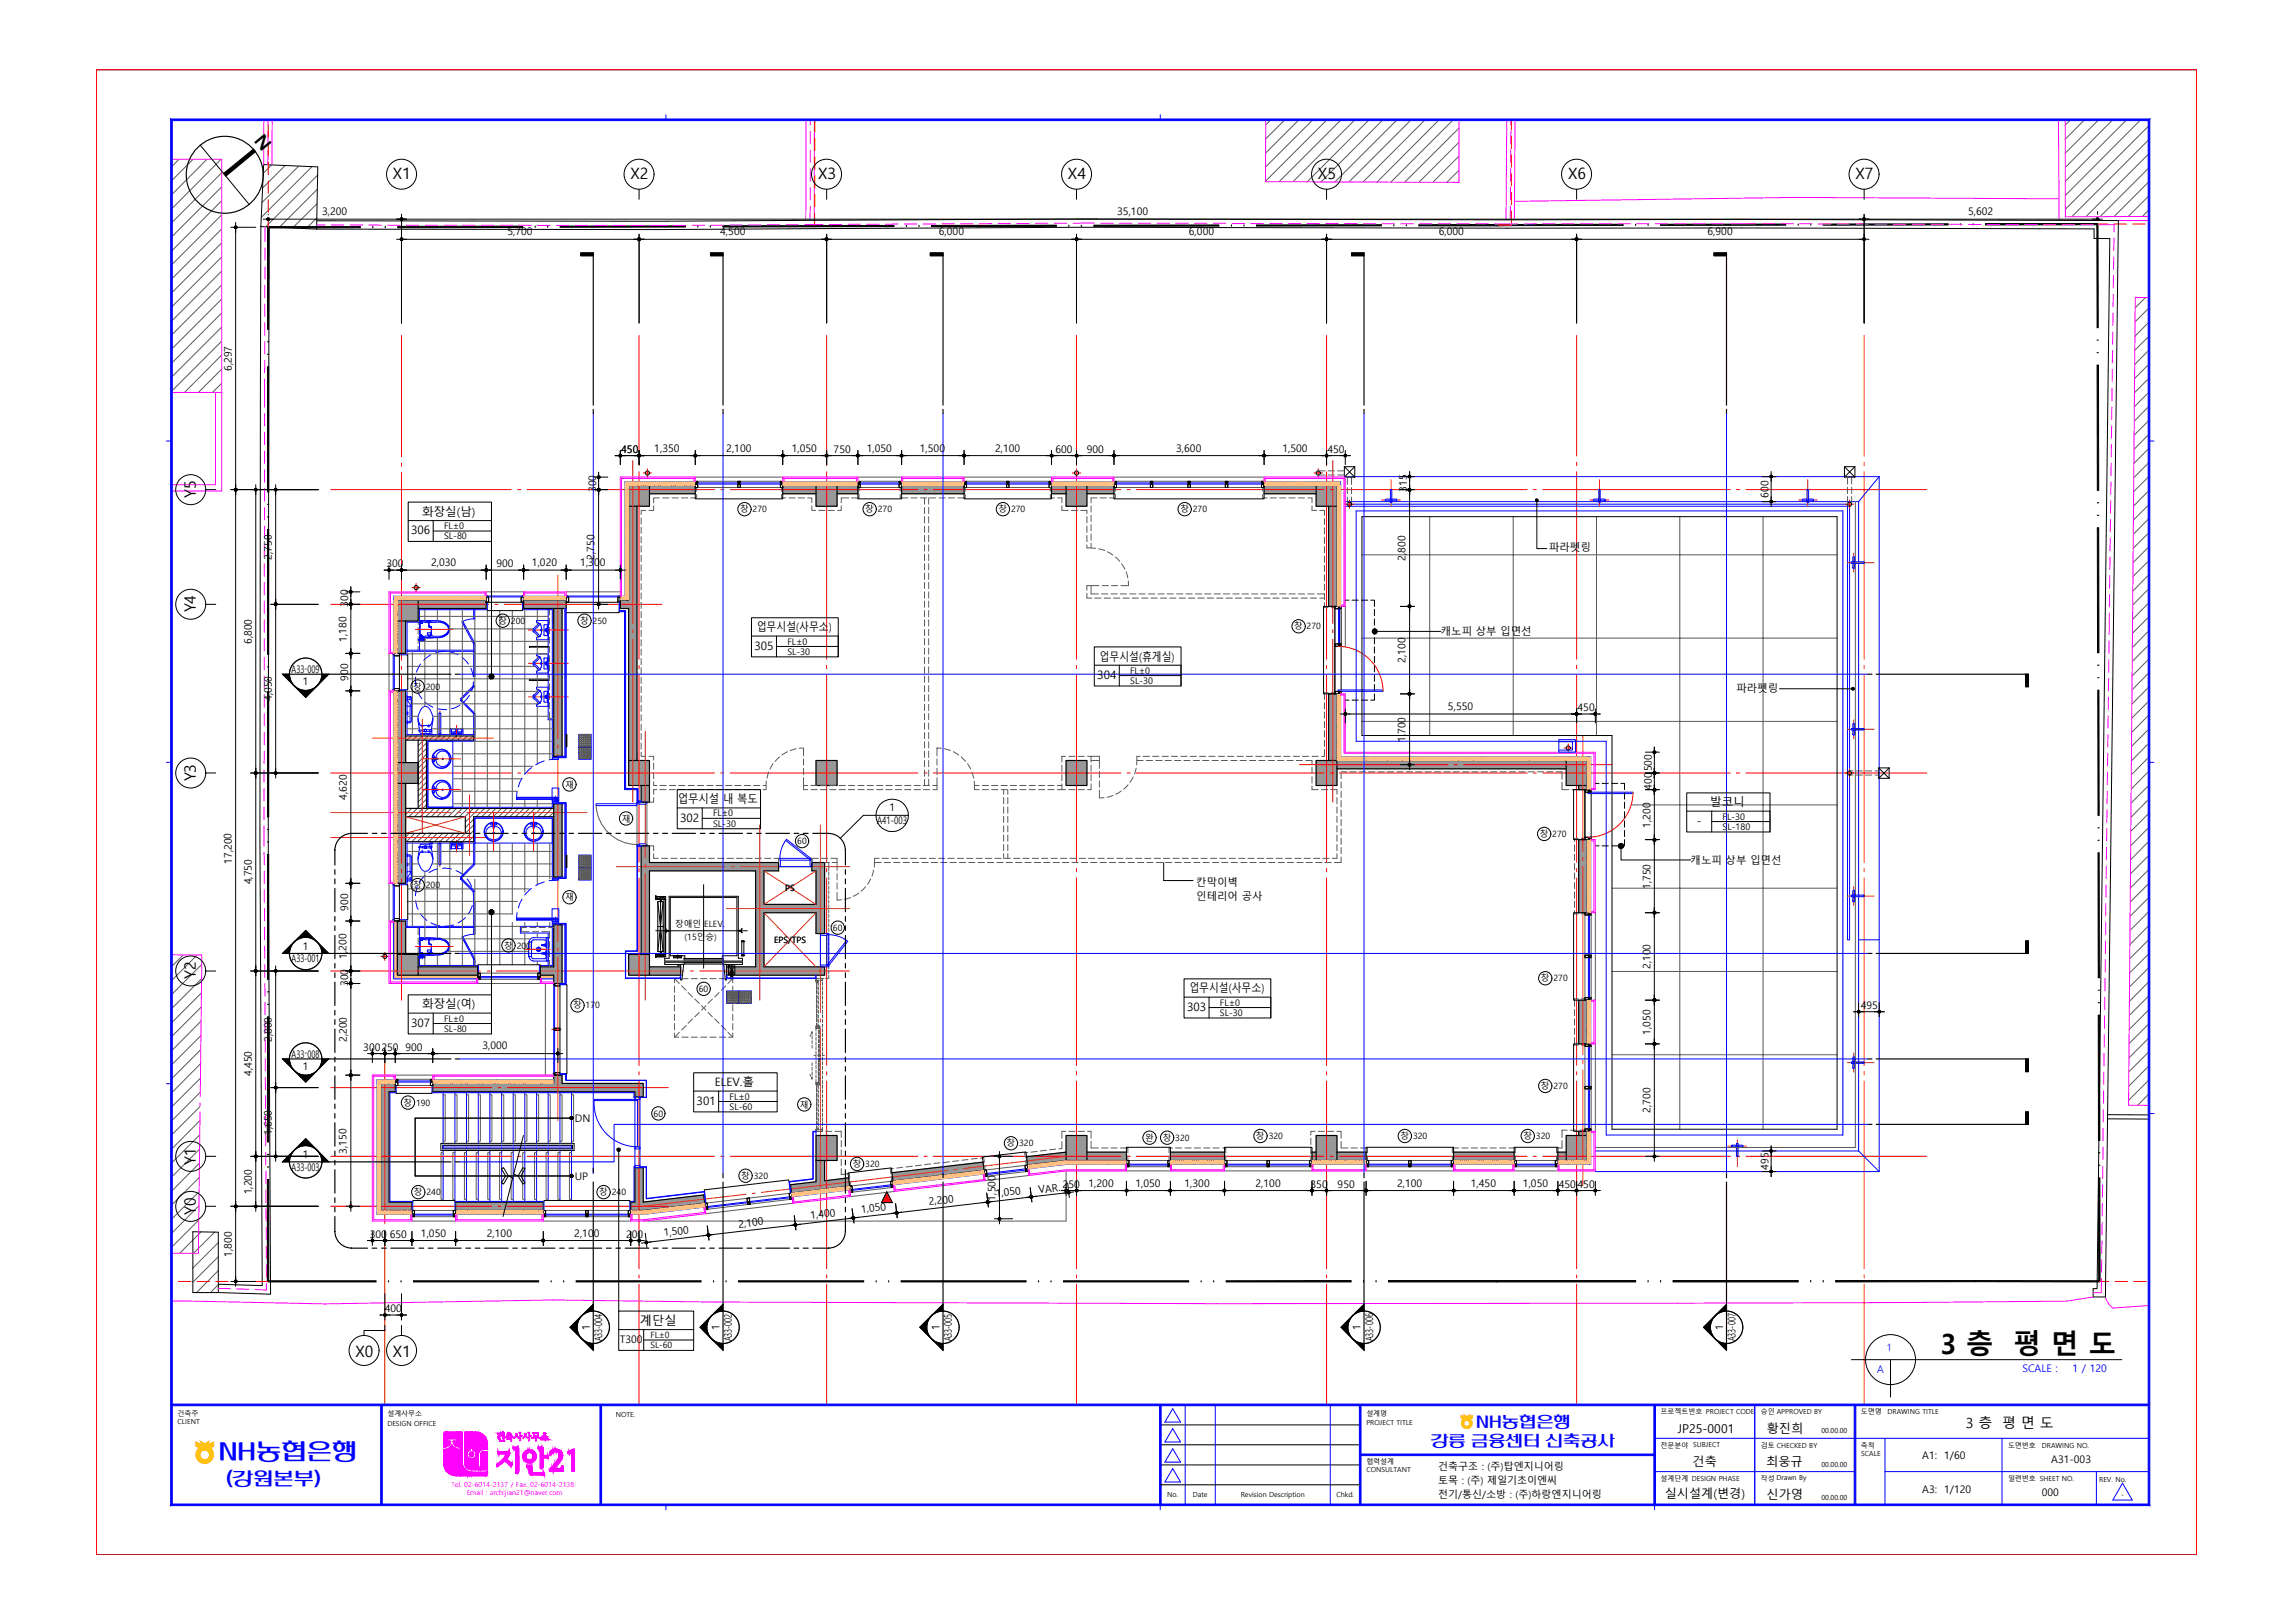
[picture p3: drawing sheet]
<svg xmlns="http://www.w3.org/2000/svg" width="420mm" height="297mm" viewBox="0 0 420 297" stroke-linecap="round" stroke-linejoin="round" font-family="sans-serif">
<defs><g id="words">
<g font-size="5.1">
<text x="355" y="247.7">3 층</text>
<text x="368.4" y="247.7">평 면 도</text>
</g>
<text font-size="4.8" fill="#00f" x="40" y="267.6">NH농협은행</text>
<text font-size="3.9" fill="#00f" x="41.4" y="272.1">(강원본부)</text>
<text font-size="3.3" x="46.4" y="25.8" transform="rotate(50 46.4 25.8)">N</text>
<g font-size="3.3" fill="#00f">
<text x="270.2" y="261.6">NH농협은행</text>
<text x="261.9" y="264.9">강릉 금융센터 신축공사</text>
</g>
<g font-size="2.9">
<text x="71.9" y="32.8">X1</text>
<text x="115.4" y="32.8">X2</text>
<text x="149.7" y="32.8">X3</text>
<text x="195.4" y="32.8">X4</text>
<text x="241.2" y="32.8">X5</text>
<text x="287" y="32.8">X6</text>
<text x="339.6" y="32.8">X7</text>
<text x="35.8" y="91.1" transform="rotate(-90 35.8 91.1)">Y5</text>
<text x="35.8" y="112.1" transform="rotate(-90 35.8 112.1)">Y4</text>
<text x="35.8" y="143" transform="rotate(-90 35.8 143)">Y3</text>
<text x="35.8" y="179.2" transform="rotate(-90 35.8 179.2)">Y2</text>
<text x="35.8" y="213.1" transform="rotate(-90 35.8 213.1)">Y1</text>
<text x="35.8" y="222.3" transform="rotate(-90 35.8 222.3)">Y0</text>
<text x="65.1" y="248.3">X0</text>
<text x="71.9" y="248.3">X1</text>
</g>
<g font-size="2.5">
<text x="359.8" y="261.3">3 층</text>
<text x="366.4" y="261.3">평 면 도</text>
</g>
<g font-size="2.2">
<text x="117.1" y="242.5">계단실</text>
<text x="307.1" y="262.1">JP25-0001</text>
<text x="323.3" y="262.2">황진희</text>
<text x="309.7" y="268.3">건축</text>
<text x="323.2" y="268.3">최웅규</text>
<text x="304.7" y="274.1">실시설계(변경)</text>
<text x="323.3" y="274.4">신가영</text>
</g>
<g font-size="2.1">
<text x="77.2" y="94.3">화장실(남)</text>
<text x="75.3" y="97.8">306</text>
<text x="138.1" y="119">305</text>
<text x="138.5" y="115.5">업무시설(사무소)</text>
<text x="200.8" y="124.3">304</text>
<text x="201.2" y="120.9">업무시설(휴게실)</text>
<text x="124" y="146.9">업무시설 내 복도</text>
<text x="313" y="147.5">발코니</text>
<text x="124.5" y="150.4">302</text>
<text x="310.5" y="151">-</text>
<text x="77.2" y="184.5">화장실(여)</text>
<text x="217.2" y="185.1">303</text>
<text x="217.7" y="181.6">업무시설(사무소)</text>
<text x="75.3" y="188">307</text>
<text x="127.5" y="202.2">301</text>
<text x="130.8" y="198.7">ELEV.홀</text>
</g>
<g font-size="1.9">
<text x="59" y="39.4">3,200</text>
<text x="204.5" y="39.4">35,100</text>
<text x="360.2" y="39.4">5,602</text>
<text x="92.9" y="43.1">5,700</text>
<text x="131.8" y="43.1">4,500</text>
<text x="171.8" y="43.1">6,000</text>
<text x="217.6" y="43.1">6,000</text>
<text x="263.3" y="43.1">6,000</text>
<text x="312.5" y="43.1">6,900</text>
<text x="42.4" y="67.9" transform="rotate(-90 42.4 67.9)">6,297</text>
<text x="113.7" y="82.9">450</text>
<text x="119.7" y="82.7">1,350</text>
<text x="132.9" y="82.7">2,100</text>
<text x="144.9" y="82.7">1,050</text>
<text x="152.6" y="82.9">750</text>
<text x="158.6" y="82.7">1,050</text>
<text x="168.3" y="82.7">1,500</text>
<text x="182.1" y="82.7">2,100</text>
<text x="193.2" y="82.9">600</text>
<text x="198.9" y="82.9">900</text>
<text x="215.3" y="82.7">3,600</text>
<text x="234.7" y="82.7">1,500</text>
<text x="242.9" y="82.9">450</text>
<text x="257.5" y="90" transform="rotate(-90 257.5 90)">315</text>
<text x="109.1" y="90.1" transform="rotate(-90 109.1 90.1)">300</text>
<text x="323.6" y="91.1" transform="rotate(-90 323.6 91.1)">600</text>
<text x="283.5" y="100.9">파라펫링</text>
<text x="49.7" y="102.4" transform="rotate(-90 49.7 102.4)">2,750</text>
<text x="70.7" y="103.8">300</text>
<text x="78.9" y="103.6">2,030</text>
<text x="90.8" y="103.8">900</text>
<text x="97.4" y="103.6">1,020</text>
<text x="106.2" y="103.6">1,300</text>
<text x="108.8" y="102.4" transform="rotate(-90 108.8 102.4)">2,750</text>
<text x="257.2" y="102.6" transform="rotate(-90 257.2 102.6)">2,800</text>
<text x="63.7" y="111" transform="rotate(-90 63.7 111)">300</text>
<text x="46.1" y="117.9" transform="rotate(-90 46.1 117.9)">6,800</text>
<text x="63.4" y="117.5" transform="rotate(-90 63.4 117.5)">1,180</text>
<text x="263.7" y="116.2">캐노피 상부 입면선</text>
<text x="53.4" y="123.1">A33-009</text>
<text x="55.4" y="125.4">1</text>
<text x="63.7" y="124.6" transform="rotate(-90 63.7 124.6)">900</text>
<text x="257.2" y="121.3" transform="rotate(-90 257.2 121.3)">2,100</text>
<text x="49.7" y="128.3" transform="rotate(-90 49.7 128.3)">4,050</text>
<text x="265" y="129.9">5,550</text>
<text x="288.7" y="130.2">450</text>
<text x="317.8" y="126.6">파라펫링</text>
<text x="257.2" y="135.8" transform="rotate(-90 257.2 135.8)">1,700</text>
<text x="302.3" y="141.2" transform="rotate(-90 302.3 141.2)">500</text>
<text x="63.5" y="146.3" transform="rotate(-90 63.5 146.3)">4,620</text>
<text x="162.8" y="148.4">1</text>
<text x="302.3" y="144.5" transform="rotate(-90 302.3 144.5)">400</text>
<text x="160.5" y="150.9">A41-003</text>
<text x="302" y="151.4" transform="rotate(-90 302 151.4)">1,200</text>
<text x="42.4" y="158.1" transform="rotate(-90 42.4 158.1)">17,200</text>
<text x="46.1" y="161.9" transform="rotate(-90 46.1 161.9)">4,750</text>
<text x="309.4" y="158">캐노피 상부 입면선</text>
<text x="63.7" y="166.7" transform="rotate(-90 63.7 166.7)">900</text>
<text x="218.9" y="162.2">칸막이벽</text>
<text x="218.9" y="164.6">인테리어 공사</text>
<text x="302" y="162.7" transform="rotate(-90 302 162.7)">1,750</text>
<text x="55.4" y="173.8">1</text>
<text x="53.4" y="176.1">A33-001</text>
<text x="63.4" y="175.5" transform="rotate(-90 63.4 175.5)">1,200</text>
<text x="302" y="177.4" transform="rotate(-90 302 177.4)">2,100</text>
<text x="63.7" y="180.4" transform="rotate(-90 63.7 180.4)">300</text>
<text x="340.5" y="184.6">495</text>
<text x="49.7" y="190.7" transform="rotate(-90 49.7 190.7)">2,800</text>
<text x="63.5" y="190.7" transform="rotate(-90 63.5 190.7)">2,200</text>
<text x="302" y="189.4" transform="rotate(-90 302 189.4)">1,050</text>
<text x="46.1" y="196.9" transform="rotate(-90 46.1 196.9)">4,450</text>
<text x="53.4" y="193.5">A33-008</text>
<text x="55.4" y="195.9">1</text>
<text x="66.5" y="192.3">300250</text>
<text x="74.2" y="192.3">900</text>
<text x="88.3" y="192">3,000</text>
<text x="302" y="203.6" transform="rotate(-90 302 203.6)">2,700</text>
<text x="49.7" y="207.7" transform="rotate(-90 49.7 207.7)">1,650</text>
<text x="105.2" y="205.3">DN</text>
<text x="53.4" y="214.2">A33-003</text>
<text x="55.4" y="212">1</text>
<text x="63.4" y="211.1" transform="rotate(-90 63.4 211.1)">3,150</text>
<text x="105.2" y="215.9">UP</text>
<text x="323.6" y="214" transform="rotate(-90 323.6 214)">495</text>
<text x="46.1" y="218.5" transform="rotate(-90 46.1 218.5)">1,200</text>
<text x="157.7" y="222" transform="rotate(-7 157.7 222)">1,050</text>
<text x="170" y="220.5" transform="rotate(-7 170 220.5)">2,200</text>
<text x="182.2" y="219.7" transform="rotate(-90 182.2 219.7)">1,500</text>
<text x="182.3" y="219.1" transform="rotate(-7 182.3 219.1)">1,050</text>
<text x="190.1" y="218.4" transform="rotate(-7 190.1 218.4)">VAR.</text>
<text x="194.5" y="217.4">250</text>
<text x="199.2" y="217.1">1,200</text>
<text x="207.8" y="217.1">1,050</text>
<text x="216.8" y="217.1">1,300</text>
<text x="229.8" y="217.1">2,100</text>
<text x="239.8" y="217.4">350</text>
<text x="244.8" y="217.4">950</text>
<text x="255.7" y="217.1">2,100</text>
<text x="269.2" y="217.1">1,450</text>
<text x="278.7" y="217.1">1,050</text>
<text x="285.3" y="217.4">450</text>
<text x="288.7" y="217.4">450</text>
<text x="67.7" y="226.5">300</text>
<text x="71.3" y="226.5">650</text>
<text x="77" y="226.3">1,050</text>
<text x="89.1" y="226.3">2,100</text>
<text x="105.1" y="226.3">2,100</text>
<text x="114.6" y="226.5">200</text>
<text x="121.5" y="226.2" transform="rotate(-7 121.5 226.2)">1,500</text>
<text x="135.2" y="224.6" transform="rotate(-7 135.2 224.6)">2,100</text>
<text x="148.4" y="223.1" transform="rotate(-7 148.4 223.1)">1,400</text>
<text x="42.4" y="230" transform="rotate(-90 42.4 230)">1,800</text>
<text x="70.4" y="240.2">400</text>
<text x="107.9" y="243.4" transform="rotate(-90 107.9 243.4)">1</text>
<text x="110.2" y="245.5" transform="rotate(-90 110.2 245.5)">A33-004</text>
<text x="113.4" y="245.8">T300</text>
<text x="131.7" y="243.4" transform="rotate(-90 131.7 243.4)">1</text>
<text x="133.9" y="245.5" transform="rotate(-90 133.9 245.5)">A33-002</text>
<text x="171.9" y="243.4" transform="rotate(-90 171.9 243.4)">1</text>
<text x="174.2" y="245.5" transform="rotate(-90 174.2 245.5)">A33-005</text>
<text x="249" y="243.4" transform="rotate(-90 249 243.4)">1</text>
<text x="251.3" y="245.5" transform="rotate(-90 251.3 245.5)">A33-006</text>
<text x="315.3" y="243.4" transform="rotate(-90 315.3 243.4)">1</text>
<text x="317.6" y="245.5" transform="rotate(-90 317.6 245.5)">A33-007</text>
<text x="351.8" y="267.1">A1: 1/60</text>
<text x="375.4" y="267.7">A31-003</text>
<text x="351.8" y="273.2">A3: 1/120</text>
<text x="373.7" y="273.8">000</text>
</g>
<g font-size="1.9" fill="#00f">
<text x="343.6" y="251.3">A</text>
<text x="345.2" y="247.3">1</text>
<text x="370.1" y="251">SCALE :</text>
<text x="379.3" y="251">1 / 120</text>
</g>
<g font-size="1.8">
<text x="263.2" y="269">건축구조 : (주)탑엔지니어링</text>
<text x="263.2" y="271.6">토목 : (주) 제일기초이엔씨</text>
<text x="263.2" y="274.2">전기/통신/소방 : (주)하랑엔지니어링</text>
</g>
<g font-size="1.7">
<text x="81.3" y="98.7">SL-80</text>
<text x="81.3" y="96.8">FL±0</text>
<text x="144.1" y="119.9">SL-30</text>
<text x="144.1" y="118">FL±0</text>
<text x="206.8" y="125.2">SL-30</text>
<text x="206.8" y="123.3">FL±0</text>
<text x="130.5" y="149.4">FL±0</text>
<text x="130.5" y="151.3">SL-30</text>
<text x="315.2" y="151.9">SL-180</text>
<text x="315.2" y="150">FL-30</text>
<text x="223.3" y="185.9">SL-30</text>
<text x="223.3" y="184">FL±0</text>
<text x="81.3" y="188.8">SL-80</text>
<text x="81.3" y="187">FL±0</text>
<text x="133.5" y="203.1">SL-60</text>
<text x="133.5" y="201.3">FL±0</text>
</g>
<g font-size="1.6">
<text x="135.5" y="93.7">창 270</text>
<text x="158.4" y="93.7">창 270</text>
<text x="182.7" y="93.7">창 270</text>
<text x="216" y="93.7">창 270</text>
<text x="91.2" y="114.1">창 200</text>
<text x="106.2" y="114.1">창 250</text>
<text x="236.8" y="115.2">창 270</text>
<text x="75.6" y="126.2">창</text>
<text x="77.9" y="126.2">200</text>
<text x="103.4" y="144.1">재</text>
<text x="113.8" y="150.3">재</text>
<text x="145.9" y="154.5">60</text>
<text x="281.8" y="153.2">창 270</text>
<text x="75.6" y="162.5">창</text>
<text x="77.9" y="162.5">200</text>
<text x="103.4" y="164.8">재</text>
<text x="143.7" y="163">PS</text>
<text x="92.3" y="173.6">창</text>
<text x="94.6" y="173.6">200</text>
<text x="123.6" y="169.6">장애인 ELEV.</text>
<text x="125.3" y="172.1">(15인승)</text>
<text x="141.7" y="172.5">EPS/TPS</text>
<text x="152.4" y="170.3">60</text>
<text x="282" y="179.6">창 270</text>
<text x="104.9" y="184.5">창 170</text>
<text x="127.9" y="181.5">60</text>
<text x="73.9" y="202.3">창 190</text>
<text x="146.4" y="202.7">재</text>
<text x="282" y="199.3">창 270</text>
<text x="119.6" y="204.3">60</text>
<text x="184.2" y="209.8">창 320</text>
<text x="209.6" y="208.8">완</text>
<text x="212.8" y="208.8">창 320</text>
<text x="229.9" y="208.5">창 320</text>
<text x="256.3" y="208.5">창 320</text>
<text x="278.8" y="208.5">창 320</text>
<text x="135.7" y="215.7">창 320</text>
<text x="156.1" y="213.5">창 320</text>
<text x="75.8" y="218.7">창 240</text>
<text x="109.7" y="218.7">창 240</text>
<text x="119" y="244.8">FL±0</text>
<text x="119" y="246.7">SL-60</text>
</g>
<g font-size="1.3">
<text x="32.5" y="260.6">CLIENT</text>
<text x="32.5" y="259.2">건축주</text>
<text x="70.9" y="261">DESIGN OFFICE</text>
<text x="70.9" y="259.2">설계사무소</text>
<text x="112.7" y="259.3">NOTE.</text>
<text x="250" y="260.8">PROJECT TITLE</text>
<text x="250" y="259.2">설계명</text>
<text x="303.9" y="258.8">프로젝트번호 PROJECT CODE</text>
<text x="322.2" y="258.8">승인 APPROVED BY</text>
<text x="333.3" y="262.3">00.00.00</text>
<text x="340.6" y="258.8">도면명</text>
<text x="345.4" y="258.7">DRAWING TITLE</text>
<text x="250" y="269.3">CONSULTANT</text>
<text x="250" y="267.9">협력설계</text>
<text x="303.9" y="264.9">전문분야 SUBJECT</text>
<text x="322.2" y="264.9">검토 CHECKED BY</text>
<text x="333.3" y="268.4">00.00.00</text>
<text x="340.6" y="264.9">축척</text>
<text x="340.6" y="266.5">SCALE</text>
<text x="367.5" y="264.9">도면번호</text>
<text x="373.7" y="264.9">DRAWING NO.</text>
<text x="213.6" y="273.9">No.</text>
<text x="218.3" y="273.9">Date</text>
<text x="227.1" y="273.9">Revision Description</text>
<text x="244.6" y="273.9">Chkd.</text>
<text x="303.9" y="271">설계단계 DESIGN PHASE</text>
<text x="322.2" y="271">작성 Drawn By</text>
<text x="333.3" y="274.5">00.00.00</text>
<text x="367.5" y="271">일련번호 SHEET NO.</text>
<text x="384.2" y="271.1">REV. No.</text>
<text x="388.2" y="274">-</text>
</g>
<g font-size="1.3" fill="#f0f">
<text x="82.6" y="272.2">Tel. 02-6014-2137 / Fax. 02-6014-2138</text>
<text x="85.4" y="273.7">Email : archijian21@naver.com</text>
</g>
</g></defs>
<g fill="none" stroke="#ffbf7f" stroke-width=".18">
<path d="M114.4 88.2l.1 .6 .1-.1-.1-.5h.2h.1v.6l.2-.1-.1-.5h.1h.1v.6l.2-.1-.1-.5h.1h.2v.6l.1-.1v-.5h.1h.1v.6l.2-.1-.1-.5h.1h.1v.6l.2-.1-.1-.5h.2h.1l-.1 .5 .1 .1 .2-.1-.1-.5h.1h.2l-.1 .6 .2-.1v-.5h.1h.1v.6l.2-.1-.1-.5h.1h.1v.6l.2-.1-.1-.5h.2h.1v.6l.2-.1-.1-.5h.1h.1v.6l.2-.1-.1-.5h.1h.2v.6l.1-.1-.1-.5h.2h.1v.6l.2-.1-.1-.5h.1h.1v.6l.2-.1-.1-.5h.2h.1l-.1 .5 .1 .1 .1-.1v-.5h.1h.2l-.1 .6 .2-.1-.1-.5h.2h.1v.6l.2-.1-.1-.5h.1h.1v.6l.2-.1-.1-.5h.1h.2v.6l.1-.1v-.5h.1h.1v.6l.2-.1-.1-.5h.1h.2v.6l.1-.1-.1-.5h.2h.1v.6l.2-.1-.1-.5h.1h.1v.6l.2-.1-.1-.5h.1h.2v.6l.1-.1v-.5h.1h.1l-.1 .5 .1 .1 .2-.1-.1-.5h.2h.1l-.1 .6 .3-.1-.1-.5h.1h.1v.6l.2-.1-.1-.5h.1h.2v.6l.1-.1-.1-.5h.2h.1v.6l.2-.1-.1-.5h.1h.1v.6l.2-.1-.1-.5h.2h.1v.6l.2-.1-.1-.5h.1h.1v.6l.2-.1-.1-.5h.1h.2v.6l.1-.1-.1-.5h.2h.1l-.1 .5 .1 .1 .2-.1-.1-.5h.2h.1l-.1 .6 .2-.1v-.5h.1h.1v.6l.2-.1-.1-.5h.1h.2l-.1 .5 .1 .1M115 88.8v.2h-.6l.1 .1 .5-.1v.2v.1l-.5-.1-.1 .1 .1 .2 .5-.1v.2v.1l-.6-.1 .1 .2 .5-.1v.2v.1h-.6l.1 .2 .5-.1v.1v.2h-.6l.1 .1 .5-.1v.2v.1h-.6l.1 .2 .5-.1v.1v.1h-.6l.1 .2 .5-.1v.1v.2h-.6l.1 .1h.5v.1v.1h-.6l.1 .2 .5-.1v.1v.2h-.6l.1 .1 .5-.1v.2v.1h-.6l.1 .2 .5-.1v.1v.2l-.5-.2-.1 .1 .1 .2 .5-.1v.2v.1h-.6l.1 .2 .5-.1v.1v.1h-.6l.1 .2 .5-.1v.2v.1h-.6l.1 .2 .5-.1v.1v.1h-.6l.1 .2 .5-.1v.1v.2h-.6l.1 .1 .5-.1v.2v.1h-.6l.1 .2 .5-.1v.1v.1h-.6l.1 .2 .5-.1v.2v.1h-.6l.1 .1h.5v.1v.2l-.5-.2-.1 .1 .1 .2 .5-.1v.2v.1h-.6l.1 .2 .5-.1v.1v.1h-.6l.1 .2 .5-.1v.1v.2h-.6l.1 .1h.5v.1v.1h-.6l.1 .2 .5-.1v.1v.2h-.6l.1 .1 .5-.1v.2v.1h-.6l.1 .2 .5-.1v.1v.1h-.6l.1 .2 .5-.1v.1v.2h-.6l.1 .1h.5v.1v.1h-.6l.1 .2 .5-.1v.1v.2l-.5-.1h-.1l.1 .3 .5-.2v.2v.1h-.6l.1 .2 .5-.1v.1v.2h-.6l.1 .1h.5v.1v.1h-.6l.1 .2 .5-.1v.1v.1h-.6l.1 .2 .5-.1v.2v.1h-.6l.1 .2 .5-.1v.1v.1h-.6l.1 .2 .5-.1v.1v.2h-.6l.1 .1 .5-.1v.2v.1h-.6l.1 .2 .5-.1v.1v.2l-.5-.1h-.1l.1 .2 .5-.1v.2v.1h-.6l.1 .2 .5-.1v.1v.2l-.6-.1 .1 .2 .5-.1v.2v.1h-.6l.1 .2 .5-.1v.1v.1h-.6l.1 .2 .5-.1v.1v.2h-.6l.1 .1h.5v.1v.1h-.6l.1 .2 .5-.1v.1v.2h-.6l.1 .1 .5-.1v.2v.1h-.6l.1 .2 .5-.1v.1v.1h-.6l.1 .2 .5-.1v.1v.2l-.5-.1-.1 .1 .1 .2 .5-.1v.1v.1h-.6l.1 .2 .5-.1v.2v.1h-.6l.1 .2 .5-.1v.1v.1h-.6l.1 .2 .5-.1v.1v.2h-.6l.1 .1 .5-.1v.2v.1h-.6l.1 .2 .5-.1v.1v.1h-.6l.1 .2 .5-.1v.2v.1h-.6l.1 .1h.5v.1v.1h-.6l.1 .2 .5-.1v.1v.2l-.5-.1-.1 .1 .1 .2 .5-.2v.2v.1h-.6l.1 .2 .5-.1v.1v.2l-.5-.1-.1 .2h.6v.1M143.2 88.2l.1 .6 .2-.1-.1-.5h.1h.2l-.1 .6 .2-.1v-.5h.2v.6l.2-.1v-.5h.1v.6l.3-.1-.2-.4 .1-.1 .2 .1-.1 .4 .1 .1 .2-.1v-.5h.2l-.1 .6 .2-.1v-.5h.2v.6l.2-.1v-.5h.1v.6l.2-.1v-.5h.2l-.1 .6 .2-.1v-.5h.2v.6l.2-.1v-.5h.2l-.1 .6 .2-.1v-.5h.2v.6l.2-.1v-.5h.1v.6l.2-.1v-.5h.2v.6l.2-.1-.1-.4v-.1l.3 .1-.1 .5 .2-.1v-.5h.2l-.1 .6 .3-.1v-.5h.1v.6l.2-.1v-.5h.2l-.1 .6 .2-.1v-.5h.2v.6l.2-.1v-.5h.1v.6l.2-.1v-.5h.2l-.1 .6 .3-.1v-.5h.1v.6l.2-.1v-.5h.2l-.1 .6 .3-.1-.2-.4 .1-.1 .2 .1-.1 .4 .1 .1 .2-.1v-.5h.2l-.1 .6 .3-.1-.1-.5h.2v.6l.2-.1v-.5h.2l-.1 .6 .2-.1v-.5h.2v.6l.2-.1v-.5h.1v.6l.2-.1v-.5h.2l-.1 .6 .2-.1v-.5h.2v.6l.2-.1v-.5h.2l-.1 .6 .2-.1v-.5h.2v.6l.2-.1v-.5h.2l-.1 .6 .2-.1v-.5h.2v.6l.2-.1v-.5h.1v.6l.2-.1v-.5h.2l-.1 .6 .3-.1v-.5h.1v.6l.2-.1v-.5h.2l-.1 .6 .2-.1v-.5h.2l-.1 .5 .2 .1v-.5l.2-.1M165 88.2l.2 .1-.1 .5 .2-.1v-.5h.2v.6l.2-.1v-.5h.1v.6l.2-.1v-.5h.2v.6l.2-.1-.1-.4 .1-.1h.2l-.1 .6 .2-.1v-.5h.2v.6l.2-.1v-.5h.1v.6l.2-.1v-.5h.2l-.1 .6 .3-.1v-.5h.1v.6l.2-.1v-.5h.2l-.1 .6 .2-.1v-.5h.2v.6l.2-.1v-.5h.1v.6l.2-.1v-.5h.2l-.1 .6 .3-.1-.1-.4v-.1l.3 .1-.1 .5 .2-.1v-.5h.2v.6l.2-.1-.1-.5h.2v.6l.2-.1v-.5h.2l-.1 .6 .2-.1v-.5h.2v.6l.2-.1v-.5h.2l-.1 .6 .2-.1v-.5h.2l-.1 .6 .3-.1v-.5h.1v.6l.2-.1v-.5h.2l-.1 .6 .2-.1v-.5h.2v.6l.2-.1v-.5h.2l-.1 .6 .3-.1-.1-.5h.2v.6l.2-.1v-.5h.2l-.1 .6 .2-.1v-.5h.2v.6l.2-.1v-.5h.1v.6l.2-.1v-.5h.2l-.1 .6 .2-.1v-.5h.2v.6l.2-.1v-.5h.2l-.1 .5 .2 .1-.1-.6h.3l-.1 .5 .2 .1v-.5l.2-.1 .1 .1-.1 .4 .2 .1v-.1l-.1-.4 .2-.1M203.9 88.2v.4M203.9 88.8l-.2-.1v-.5h-.1h-.1l.1 .5-.2 .1v-.6h-.2v.5l-.2 .1v-.6h-.2v.5l-.2 .1 .1-.6h-.2v.5l-.2 .1v-.6h-.1v.5l-.2 .1v-.6h-.2v.5l-.2 .1 .1-.6h-.2v.5l-.2 .1v-.6h-.1v.5l-.3 .1 .1-.6h-.2v.5l-.2 .1v-.6h-.2l.1 .5-.2 .1v-.6h-.2v.5l-.2 .1-.1-.1 .2-.4-.2-.1-.1 .1 .1 .4-.3 .1 .1-.6h-.2v.5l-.2 .1v-.6h-.1v.5l-.2 .1v-.6h-.2v.5l-.2 .1 .1-.6h-.2v.5l-.2 .1v-.6h-.1v.5l-.2 .1v-.6h-.2v.5l-.2 .1 .1-.6h-.2v.5l-.2 .1v-.6h-.2v.5l-.2 .1 .1-.6h-.2l-.1 .1 .1 .4-.2 .1v-.6h-.2v.5l-.2 .1 .1-.6h-.2v.5l-.2 .1v-.6h-.1v.5l-.3 .1 .1-.6h-.2v.5l-.2 .1v-.6h-.1v.5l-.2 .1v-.6h-.2v.5l-.2 .1 .1-.6h-.2v.5l-.2 .1v-.6h-.2l.1 .5-.3 .1 .1-.6h-.2v.5l-.2 .1-.1-.1 .1-.4-.2-.1v.1l.1 .4-.3 .1 .1-.6h-.2v.5l-.2 .1v-.6h-.1v.5l-.2 .1M231.3 88.2l.2 .1v.5l.2-.1v-.5h.1v.6l.2-.1v-.5h.2v.6l.2-.1-.1-.4 .1-.1 .2 .1-.1 .5 .2-.1v-.5h.2v.6l.2-.1v-.5h.1v.6l.2-.1v-.5h.2l-.1 .6 .3-.1v-.5h.1v.6l.2-.1v-.5h.2l-.1 .6 .2-.1v-.5h.2v.6l.2-.1v-.5h.1v.6l.2-.1v-.5h.2l-.1 .6 .3-.1-.1-.4v-.1h.2v.6l.2-.1v-.5h.2v.6l.2-.1-.1-.5h.2v.6l.2-.1v-.5h.2l-.1 .6 .2-.1v-.5h.2v.6l.2-.1v-.5h.1v.6l.2-.1v-.5h.2l-.1 .6 .3-.1v-.5h.1v.6l.2-.1v-.5h.2l-.1 .6 .2-.1v-.5h.2v.6l.2-.1-.1-.4 .1-.1 .2 .1-.1 .5 .3-.1-.1-.5h.2v.6l.2-.1v-.5h.2l-.1 .6 .2-.1v-.5h.2v.6l.2-.1v-.5h.1v.6l.2-.1v-.5h.2l-.1 .6 .2-.1v-.5h.2v.6l.2-.1v-.5h.2l-.1 .6 .2-.1v-.5h.2v.6l.2-.1-.1-.4 .1-.1 .2 .1-.2 .4 .1 .1 .2-.1v-.5h.2v.6l.2-.1-.1-.5h.3l-.1 .6 .2-.1v-.5h.2l-.1 .6 .3-.1v-.5h.1v.6l.2-.1v-.5h.2l-.1 .6 .2-.1v-.5h.2v.6l.2-.1v-.5h.1v.6l.2-.1v-.5h.2l-.1 .5 .2 .1v-.6h.2l-.1 .5 .2 .1M244.7 88.8l.1 .2h.5v.1l-.5-.1-.1 .2 .1 .1 .4-.1 .1 .1v.2l-.5-.1-.1 .2 .1 .1 .5-.1v.2l-.5-.1-.1 .2 .1 .1h.5v.2l-.5-.1-.1 .1 .1 .2h.5v.1l-.5-.1-.1 .2 .1 .1h.5v.2l-.5-.1-.1 .1 .1 .1h.5v.2l-.5-.1-.1 .1 .1 .2h.5v.1h-.5l-.1 .1 .1 .1h.5v.2l-.5-.1-.1 .1 .1 .2h.5v.1l-.5-.1-.1 .2 .1 .1h.5v.2l-.5-.1-.1 .1 .1 .2 .4-.2 .1 .1-.1 .2-.4-.1-.1 .2 .1 .1h.5v.2l-.5-.1-.1 .1 .1 .1h.5v.2l-.5-.1-.1 .2 .1 .1h.5v.2l-.5-.1-.1 .1 .1 .1h.5v.2l-.5-.1-.1 .1 .1 .2h.5v.1l-.5-.1-.1 .2 .1 .1h.5v.2l-.5-.1-.1 .1 .1 .1h.5v.2l-.5-.1-.1 .2 .1 .1h.5v.1h-.5l-.1 .1 .1 .2 .4-.2 .1 .1v.2l-.5-.1-.1 .2 .1 .1h.5v.2l-.5-.1-.1 .1 .1 .1h.5v.2l-.5-.1-.1 .1 .1 .2h.5v.1h-.5l-.1 .1 .1 .1h.5v.2l-.5-.1-.1 .1 .1 .2h.5v.1l-.5-.1-.1 .2 .1 .1h.5v.2l-.5-.1-.1 .1 .1 .1h.5v.2l-.5-.1-.1 .1 .1 .2h.5v.1h-.5l-.1 .1 .1 .1h.5v.2l-.5-.1-.1 .1 .1 .2 .4-.1h.1l-.1 .3-.4-.2-.1 .2 .1 .1h.5v.2l-.5-.1-.1 .1 .1 .2h.5v.1h-.5l-.1 .1 .1 .1h.5v.2l-.5-.1-.1 .1 .1 .1h.5v.2l-.5-.1-.1 .2 .1 .1h.5v.2l-.5-.1-.1 .1 .1 .1h.5v.2l-.5-.1-.1 .1 .1 .2h.5v.1l-.5-.1-.1 .2 .1 .1h.5v.2l-.5-.1-.1 .1 .1 .2 .4-.1h.1v.2l-.5-.1-.1 .2 .1 .1h.5v.2l-.5-.1-.1 .1 .1 .2 .5-.1v.2l-.5-.1-.1 .2 .1 .1h.5v.2l-.5-.1-.1 .1 .1 .1h.5v.2l-.5-.1-.1 .1 .1 .2h.5v.1h-.5l-.1 .1 .1 .1h.5v.2l-.5-.1-.1 .1 .1 .2h.5v.1l-.5-.1-.1 .2 .1 .1h.5v.2l-.5-.1-.1 .1 .1 .1h.5v.2l-.5-.1-.1 .1 .1 .2 .4-.1 .1 .1-.1 .2-.4-.1-.1 .1 .1 .1h.5v.2l-.5-.1-.1 .2 .1 .1h.5v.2l-.5-.1-.1 .1 .1 .1h.5v.2l-.5-.1-.1 .1 .1 .2h.5v.1l-.5-.1-.1 .2 .1 .1h.5v.2l-.5-.1-.1 .1 .1 .1h.5v.2l-.5-.1-.1 .2 .1 .1h.5v.1h-.5l-.1 .1 .1 .1h.5v.2l-.5-.1-.1 .1 .1 .2 .4-.1 .1 .1-.1 .2-.4-.2-.1 .2 .1 .1h.5v.2l-.5-.1-.1 .1 .1 .2 .5-.1v.2h-.5l-.1 .1 .1 .1h.5v.2l-.5-.1-.1 .1 .1 .2h.5v.1l-.5-.1-.1 .2 .1 .1 .5-.1v.3l-.5-.1-.1 .1 .1 .1 .5-.1v.2M72 109.8l.2-.1-.1-.4 .1-.2 .2 .1-.1 .4 .1 .2 .1-.1v-.5l.1-.1 .2 .1-.1 .6 .2-.1-.1-.5 .2-.1 .1 .1v.6l.2-.1-.1-.5 .1-.1 .1 .1v.6l.2-.1-.1-.5 .1-.1 .2 .1v.6l.1-.1v-.5l.1-.1 .1 .1v.6l.2-.1-.1-.5 .1-.1 .2 .1v.6l.1-.1-.1-.5 .2-.1 .1 .1v.6l.2-.1-.1-.5 .1-.1 .1 .1v.6l.2-.1-.1-.5 .1-.1 .2 .1v.6l.1-.1v-.5l.1-.1 .1 .1v.6l.2-.1-.1-.5 .2-.1 .1 .1-.1 .6 .3-.1-.1-.5 .1-.1 .1 .1v.6l.2-.1-.1-.5 .1-.1 .2 .1v.6l.1-.1-.1-.5 .2-.1 .1 .1v.6l.2-.1-.1-.5 .1-.1 .1 .1v.6l.2-.1-.1-.5 .2-.1 .1 .1v.6l.1-.1v-.5l.1-.1 .1 .1v.6l.2-.1-.1-.5 .1-.1 .2 .1v.6l.1-.1-.1-.5 .2-.1 .1 .1-.1 .4 .1 .2 .2-.1-.1-.5 .1-.1 .2 .1-.1 .6 .2-.1v-.5l.1-.1 .1 .1v.6l.2-.1-.1-.5 .1-.1 .2 .1v.6l.1-.1-.1-.5 .2-.1 .1 .1v.6l.2-.1-.1-.5 .1-.1 .1 .1v.6l.2-.1-.1-.5 .1-.1 .2 .1v.6l.1-.1v-.5l.1-.1 .1 .1v.6l.2-.1-.1-.5 .1-.1 .1 .1v.6l.2-.1-.1-.5 .2-.1 .1 .1-.1 .4 .1 .2 .2-.1-.1-.5 .1-.1 .2 .1-.1 .6 .2-.1-.1-.5 .2-.1 .1 .1v.6l.2-.1-.1-.5 .1-.1 .1 .1v.6l.2-.1-.1-.5 .2-.1 .1 .1v.6l.2-.1-.1-.5 .1-.1 .1 .1v.6l.2-.1-.1-.5 .1-.1 .2 .1v.6l.1-.1-.1-.5 .2-.1 .1 .1v.6l.2-.1-.1-.5 .1-.1 .1 .1v.6l.2-.1-.1-.5 .1-.1 .2 .1v.6l.1-.1v-.5l.1-.1 .2 .1-.2 .4 .1 .2 .2-.1-.1-.5 .2-.1 .1 .1v.6l.2-.1-.1-.5 .1-.1 .1 .1v.6l.2-.1-.1-.5 .1-.1 .2 .1v.6l.1-.1v-.5l.1-.1 .1 .1v.6l.2-.1-.1-.5 .1-.1 .2 .1v.6l.1-.1-.1-.5 .2-.1 .1 .1v.6l.2-.1-.1-.5 .1-.1 .1 .1-.1 .5h.3l-.1-.5 .1-.1 .2 .1-.1 .5 .2 .1v-.6l.1-.1 .1 .1-.1 .5 .2 .1v-.6l.2-.1 .1 .1-.1 .5 .2 .1M72.7 109.8l-.1 .2-.6-.1 .1 .2h.6l-.1 .2h-.6l.1 .2 .6-.1-.1 .2h-.6l.1 .2h.6l-.1 .2h-.6l.1 .1h.6l-.1 .2h-.6l.1 .2 .6-.1-.1 .3h-.6l.1 .1h.6l-.1 .2h-.6l.1 .2 .6-.1-.1 .2h-.6l.1 .2h.6l-.1 .2h-.6l.1 .2 .6-.1-.1 .2h-.6l.1 .2h.6l-.1 .2h-.6l.1 .2 .6-.1-.1 .2h-.6l.1 .2h.6l-.1 .2h-.6l.1 .1h.6l-.1 .2h-.6l.1 .2 .6-.1-.1 .2h-.6l.1 .2h.6l-.1 .2h-.6l.1 .1h.6l-.1 .2h-.6l.1 .2 .6-.1-.1 .3-.4-.1-.2 .1 .2 .2 .5-.1-.1 .2h-.6l.1 .2h.6l-.1 .2-.6-.1 .1 .2h.6l-.1 .2h-.6l.1 .2 .6-.1-.1 .3h-.6l.1 .1h.6l-.1 .2h-.6l.1 .2 .6-.1-.1 .2h-.6l.1 .2h.6l-.1 .2h-.6l.1 .1h.6l-.1 .2h-.6l.1 .2 .6-.1-.1 .2h-.6l.1 .2 .5-.1v.3l-.5-.1-.1 .2 .2 .1 .4-.1 .1 .2-.5-.1-.2 .2M95.8 109.1l.2 .1v.6l.1-.1-.1-.5 .2-.1 .1 .1v.6l.2-.1-.1-.5 .1-.1 .1 .1v.6l.2-.1-.1-.5 .1-.1 .2 .1v.6l.1-.1v-.5l.1-.1 .2 .1-.2 .4 .1 .2 .2-.1-.1-.5 .2-.1 .1 .1-.1 .6 .3-.1-.1-.5 .1-.1 .1 .1v.6l.2-.1-.1-.5 .1-.1 .2 .1v.6l.1-.1v-.5l.1-.1 .1 .1v.6l.2-.1-.1-.5 .1-.1 .1 .1v.6l.2-.1-.1-.5 .2-.1 .1 .1v.6l.2-.1-.1-.5 .1-.1 .1 .1v.6l.2-.1-.1-.5 .1-.1 .2 .1v.6l.1-.1-.1-.5 .2-.1 .1 .1-.1 .4 .1 .2 .2-.1-.1-.5 .1-.1 .2 .1-.1 .6 .3-.1-.2-.5 .2-.1 .1 .1v.6l.2-.1-.1-.5 .1-.1 .2 .1v.6l.1-.1-.1-.5 .2-.1 .1 .1v.6l.2-.1-.1-.5 .1-.1 .1 .1v.6l.2-.1-.1-.5 .1-.1 .2 .1-.1 .5h.2v-.5l.1-.1 .1 .1-.1 .5h.3l-.1-.5 .1-.1 .2 .1-.1 .5 .2 .1-.1-.6 .2-.1 .1 .1-.1 .5 .2 .1M113.5 109.1l.2 .1v.6l.1-.1-.1-.5 .2-.1 .1 .1-.1 .5h.3l-.1-.5 .1-.1 .1 .1-.1 .5h.3l-.1-.5 .1-.1"/>
<path d="M72 126.4h.5M72.7 126.4l-.1 .3-.5-.1-.1 .1 .1 .1h.5l.1 .2-.6-.1-.1 .2h.6l.1 .2h-.6l-.1 .1h.6l.1 .3-.6-.1-.1 .2h.6l.1 .2-.5-.1-.2 .3h.2l.4-.1 .1 .2h-.6l-.1 .2h.6l.1 .2h-.6l-.1 .1h.6l.1 .2h-.6l-.1 .2h.6l.1 .2-.6-.1-.1 .2h.6l.1 .2h-.6l-.1 .2h.6l.1 .2-.6-.1-.1 .2h.6l.1 .2h-.6l-.1 .1h.6l.1 .2h-.6l-.1 .2h.6l.1 .2-.6-.1-.1 .3 .6-.1 .1 .2h-.6l-.1 .2 .2 .1 .4-.2 .1 .3h-.6l-.1 .1h.6l.1 .2h-.6l-.1 .2h.6l.1 .2-.6-.1-.1 .2h.6l.1 .2h-.6l-.1 .1h.6l.1 .3-.6-.1-.1 .2h.6l.1 .2h-.6l-.1 .1h.6l.1 .2h-.6l-.1 .2h.6l.1 .2-.6-.1-.1 .2h.6l.1 .2h-.5l-.2 .2 .2 .1 .4-.2 .1 .2h-.6l-.1 .2h.6l.1 .2h-.6l-.1 .2h.6l.1 .2-.6-.1-.1 .2h.6l.1 .2h-.6l-.1 .1h.6l.1 .2h-.6l-.1 .2h.6l.1 .2-.6-.1-.1 .2h.6l.1 .2h-.6l-.1 .2h.6l.1 .2-.6-.1-.1 .2h.6l.1 .2h-.6l-.1 .2 .6-.1 .1 .2h-.6l-.1 .2 .2 .1 .4-.1 .1 .2h-.6l-.1 .1h.6l.1 .3-.6-.1-.1 .2h.6l.1 .2h-.6l-.1 .1h.6l.1 .2h-.6l-.1 .2h.6l.1 .2-.6-.1-.1 .2h.6l.1 .2h-.6l-.1 .1h.6l.1 .3-.6-.1-.1 .2h.6l.1 .2-.6-.1-.1 .3 .6-.1 .1 .2h-.5l-.2 .2 .2 .1 .4-.1 .1 .2h-.6l-.1 .1h.6l.1 .2h-.6l-.1 .2h.6l.1 .2-.6-.1-.1 .2h.6l.1 .2h-.6l-.1 .2h.6l.1 .2-.6-.1-.1 .2h.6l.1 .2h-.6l-.1 .1h.6l.1 .2h-.6l-.1 .2h.6l.1 .2-.6-.1-.1 .3 .6-.1 .1 .2h-.6l-.1 .2 .6-.1 .1 .3h-.6l-.1 .1 .2 .1 .4-.1 .1 .2h-.6l-.1 .2h.6l.1 .2-.6-.1-.1 .2h.6l.1 .2h-.6l-.1 .1h.6l.1 .3-.6-.1-.1 .2h.6l.1 .2h-.6l-.1 .1h.6l.1 .2h-.6l-.1 .2h.6l.1 .2-.6-.1-.1 .2h.6l.1 .2h-.6l-.1 .2 .6-.1 .1 .2h-.5l-.2 .2 .2 .1 .4-.1 .1 .2h-.6l-.1 .2h.6l.1 .2-.6-.1-.1 .2h.6l.1 .2h-.6l-.1 .1h.6l.1 .2h-.6l-.1 .2h.6l.1 .2-.6-.1-.1 .2h.6l.1 .2h-.6l-.1 .2h.6l.1 .2-.6-.1-.1 .2h.6l.1 .2h-.6l-.1 .2 .6-.1 .1 .2h-.6l-.1 .2h.6l.1 .2h-.6l-.1 .1h.6l.1 .3-.6-.1-.1 .2h.6l.1 .2h-.6l-.1 .1h.6l.1 .2h-.6l-.1 .2h.6l.1 .2-.6-.1-.1 .2h.6l.1 .2h-.6l-.1 .1h.6l.1 .3-.6-.1-.1 .2h.6l.1 .2-.6-.1-.1 .3 .6-.1 .1 .2h-.6l-.1 .2h.6l.1 .2-.5-.1-.2 .2 .2 .1 .4-.1 .1 .2h-.6l-.1 .2h.6l.1 .2-.6-.1-.1 .2h.6l.1 .2h-.6l-.1 .2h.6l.1 .2-.6-.1-.1 .2h.6l.1 .2h-.6l-.1 .1h.6l.1 .2h-.6l-.1 .2h.6l.1 .2-.6-.1-.1 .2h.6l.1 .2h-.6l-.1 .2 .6-.1 .1 .3-.6-.1-.1 .2h.6l.1 .2h-.6l-.1 .2h.6l.1 .2-.6-.1-.1 .2h.6l.1 .2h-.6l-.1 .1h.6l.1 .3-.6-.1-.1 .2h.6l.1 .2h-.6l-.1 .1h.6l.1 .2h-.6l-.1 .2h.6l.1 .2-.6-.1-.1 .2h.6l.1 .2h-.6l-.1 .2 .6-.1 .1 .2h-.6l-.1 .2h.6l.1 .2-.2 .1-.3-.2-.2 .3h.2l.4-.1 .1 .3-.6-.1-.1 .2 .1 .1 .5-.1 .1 .2h-.6l-.1 .1h.6l.1 .2h-.7M244.7 138.5v.6l.1 .1 .1-.1v-.6l.2 .1-.1 .5 .1 .1 .2-.1v-.6l.1 .1-.1 .5 .2 .1 .1-.1v-.6l.2 .1-.1 .5 .1 .1 .1-.1v-.6l.2 .1-.1 .5 .2 .1 .1-.1v-.6l.2 .1-.1 .5 .1 .1 .1-.1v-.6l.2 .1-.1 .5 .1 .1 .2-.1-.1-.4 .1-.2 .1 .1-.1 .5 .2 .1 .1-.1v-.6l.2 .1-.1 .5 .2 .1 .1-.1-.1-.6 .2 .1v.5l.1 .1 .1-.1v-.6l.2 .1-.1 .5 .1 .1 .2-.1v-.6l.1 .1-.1 .5 .2 .1 .1-.1v-.6l.2 .1-.1 .5 .1 .1 .1-.1v-.6l.2 .1-.1 .5 .1 .1 .2-.1v-.6l.1 .1v.5l.1 .1 .1-.1v-.6l.2 .1-.1 .5 .1 .1 .1-.1v-.6l.2 .1-.1 .5 .2 .1 .1-.1-.1-.4 .1-.2 .2 .2-.1 .4 .1 .1 .2-.1-.1-.6 .2 .1v.5l.1 .1 .1-.1v-.6l.2 .1-.1 .5 .1 .1 .1-.1v-.6l.2 .1-.1 .5 .2 .1 .1-.1v-.6l.2 .1-.1 .5 .1 .1 .1-.1v-.6l.2 .1-.1 .5 .1 .1 .2-.1v-.6l.1 .1-.1 .5 .2 .1 .1-.1v-.6l.2 .1-.1 .5 .1 .1 .1-.1v-.6l.2 .1-.1 .5 .2 .1 .1-.1-.1-.4 .1-.2 .1 .1v.5l.1 .1 .2-.1-.1-.6 .2 .1-.1 .5 .2 .1 .1-.1v-.6l.2 .1-.1 .5 .1 .1 .1-.1v-.6l.2 .1-.1 .5 .1 .1 .2-.1v-.6l.1 .1v.5l.1 .1 .1-.1v-.6l.2 .1-.1 .5 .1 .1 .2-.1v-.6l.1 .1-.1 .5 .2 .1 .1-.1v-.6l.2 .1-.1 .5 .1 .1 .1-.1v-.6l.2 .1-.1 .5 .1 .1 .2-.1v-.6l.1 .1v.5l.1 .1 .1-.1-.1-.4 .1-.2 .2 .2-.1 .4 .2 .1 .1-.1-.1-.6 .3 .1-.1 .5 .1 .1 .1-.1v-.6l.2 .1-.1 .5 .1 .1 .2-.1v-.6l.1 .1-.1 .5 .2 .1 .1-.1v-.6l.2 .1-.1 .5 .1 .1 .1-.1v-.6l.2 .1-.1 .5 .2 .1 .1-.1v-.6l.2 .1-.1 .5 .1 .1 .1-.1v-.6l.2 .1-.1 .5 .1 .1 .2-.1v-.6l.1 .1-.1 .5 .2 .1 .1-.1-.1-.4 .1-.2 .2 .1-.1 .5 .2 .1 .1-.1-.1-.6 .2 .1v.5l.1 .1 .1-.1v-.6l.2 .1-.1 .5 .1 .1 .2-.1v-.6l.1 .1-.1 .5 .2 .1 .1-.1v-.6l.2 .1-.1 .5 .1 .1 .1-.1v-.6l.2 .1-.1 .5 .1 .1 .2-.1v-.6l.1 .1v.5l.1 .1 .1-.1v-.6l.2 .1-.1 .5 .1 .1 .1-.1v-.6l.2 .1-.1 .5 .2 .1 .1-.1v-.6l.2 .1-.1 .5 .1 .1 .2-.1-.2-.4 .1-.2 .2 .2-.1 .4 .2 .1 .1-.1v-.6l.2 .1-.1 .5 .1 .1 .1-.1v-.6l.2 .1-.1 .5 .2 .1 .1-.1v-.6l.2 .1-.1 .5 .1 .1 .1-.1v-.6l.2 .1-.1 .5 .1 .1 .2-.1v-.6l.1 .1-.1 .5 .2 .1 .1-.1v-.6l.2 .1-.1 .5 .1 .1 .1-.1v-.6l.2 .1-.1 .5 .2 .1 .1-.1v-.6l.1 .1v.5l.1 .1 .2-.1-.2-.4 .1-.2 .2 .2-.1 .4 .2 .1 .1-.1v-.6l.2 .1-.1 .5 .1 .1 .1-.1v-.6l.2 .1-.1 .5 .1 .1 .2-.1v-.6l.1 .1v.5l.1 .1 .1-.1v-.6l.2 .1-.1 .5 .1 .1 .2-.1v-.6l.1 .1-.1 .5 .2 .1 .1-.1v-.6l.2 .1-.1 .5 .1 .1 .1-.1v-.6l.2 .1-.1 .5 .1 .1 .2-.1v-.6l.1 .1v.5l.1 .1 .1-.1v-.6l.2 .1-.1 .5 .1 .1 .2-.1-.1-.6 .3 .1-.2 .5 .2 .1 .1-.1v-.6l.2 .1-.1 .5 .1 .1 .2-.1v-.6l.1 .1-.1 .5 .2 .1 .1-.1v-.6l.2 .1-.1 .5 .1 .1 .1-.1v-.6l.2 .1-.1 .5 .2 .1 .1-.1v-.6l.2 .1-.1 .5 .1 .1 .1-.1v-.6l.2 .1-.1 .5 .1 .1 .2-.1v-.6l.1 .1-.1 .5 .2 .1 .1-.1v-.6l.2 .1-.1 .5 .1 .1 .2-.1-.1-.4v-.2l.2 .2-.1 .4 .2 .1 .1-.1v-.6l.2 .1-.1 .5 .1 .1 .2-.1-.1-.6 .2 .1-.1 .5 .2 .1 .1-.1v-.6l.2 .1-.1 .5 .1 .1 .1-.1v-.6l.2 .1-.1 .5 .1 .1 .2-.1v-.6l.1 .1v.5l.1 .1 .1-.1v-.6l.2 .1-.1 .5 .1 .1 .1-.1v-.6l.2 .1-.1 .5 .2 .1 .1-.1v-.6l.2 .1-.1 .5 .1 .1 .1-.1v-.6l.2 .1-.1 .5 .1 .1 .2-.1v-.6l.2 .1-.2 .5 .2 .1 .1-.1v-.6l.2 .1-.1 .5 .2 .1 .1-.1v-.6l.2 .1-.1 .5 .1 .1 .1-.1v-.6l.2 .1-.1 .5 .1 .1 .2-.1v-.6l.1 .1-.1 .5 .2 .1 .1-.1v-.6l.2 .1-.1 .5 .1 .1 .1-.1v-.6l.2 .1-.1 .5 .2 .1 .1-.1v-.6l.1 .1v.5l.1 .1 .1-.1v-.6l.2 .1-.1 .5 .1 .1 .2-.1-.1-.4 .1-.2 .2 .2-.2 .4 .2 .1 .1-.1v-.6l.2 .1-.1 .5 .1 .1 .2-.1-.1-.6 .2 .1v.5l.1 .1 .1-.1v-.6l.2 .1-.1 .5 .1 .1 .2-.1v-.6l.1 .1-.1 .5 .2 .1 .1-.1v-.6l.2 .1-.1 .5 .1 .1 .1-.1v-.6l.2 .1-.1 .5 .1 .1 .2-.1v-.6l.1 .1v.5l.1 .1 .1-.1v-.6l.2 .1-.1 .5 .1 .1 .2-.1-.1-.4v-.2l.2 .1-.1 .5 .2 .1 .1-.1v-.6l.2 .1-.1 .5 .1 .1 .2-.1-.1-.6 .2 .1-.1 .5 .2 .1 .1-.1v-.6l.2 .1-.1 .5 .1 .1 .1-.1v-.6l.2 .1-.1 .5 .2 .1 .1-.1v-.6l.2 .1-.1 .5 .1 .1 .1-.1v-.6l.2 .1-.1 .5 .1 .1 .2-.1v-.6l.1 .1-.1 .5 .2 .1 .1-.1v-.6l.2 .1-.1 .5 .1 .1 .1-.1v-.6l.2 .1-.1 .5 .1 .1 .2-.1-.1-.4 .1-.2 .2 .2-.1 .4 .1 .1 .2-.1-.1-.6 .2 .1-.1 .5 .2 .1 .1-.1v-.6l.2 .1-.1 .5 .1 .1 .1-.1v-.6l.2 .1-.1 .5 .1 .1 .2-.1v-.6l.1 .1v.5l.1 .1 .1-.1v-.6l.2 .1-.1 .5 .1 .1 .1-.1v-.6l.2 .1-.1 .5 .2 .1 .1-.1v-.6l.2 .1-.1 .5 .1 .1 .1-.1v-.6l.2 .1-.1 .5 .1 .1 .2-.1-.1-.4 .1-.2 .1 .1-.1 .5 .2 .1 .1-.1v-.6l.2 .1-.1 .5 .2 .1 .1-.1-.1-.6 .3 .1-.1 .5 .1 .1 .1-.1-.1-.5 .2-.1v.6l.1 .1M244.7 127l.1 .1h.5v.2h-.6l.1 .2 .5-.1v.3l-.5-.1-.1 .1 .1 .2 .5-.1v.2h-.6l.1 .2h.5v.2l-.6-.1 .1 .2h.5v.2h-.6l.1 .2 .5-.1v.2h-.6l.1 .2h.5v.2h-.6l.1 .2 .5-.1v.2h-.6l.1 .2h.5v.2h-.6l.1 .1h.5v.2h-.6l.1 .2 .5-.1v.2h-.6l.1 .2h.5v.2h-.6l.1 .2h.5v.2l-.6-.1 .1 .2h.5v.2h-.6l.1 .2 .5-.1v.2h-.6l.1 .2h.5v.2h-.6l.1 .1h.5v.2h-.6l.1 .2 .5-.1v.3h-.6l.1 .1h.5v.2h-.6l.1 .2 .5-.1v.2h-.6l.1 .2h.5v.2l-.5-.1-.1 .1 .1 .2 .5-.1v.3l-.6-.1 .1 .2h.5v.2l-.6-.1 .1 .3 .5-.1v.2h-.6l.1 .2h.5v.2h-.6l.1 .1h.5v.2h-.6l.1 .2 .5-.1v.2h-.6l.1 .2h.5v.2h-.6l.1 .2 .5-.1v.2h-.6l.1 .2h.5v.2l-.5-.1-.1 .1 .1 .1h.5v.2h-.6l.1 .2 .5-.1v.2h-.5l-.1 .2h.6v.2l-.5-.1-.1 .2h.6v.1M290.4 138.5h.5M291.1 138.5l-.1 .2h-.6l.1 .2h.6l-.1 .2h-.6l.1 .2 .5-.1 .1 .2-.6-.1-.1 .2h.6l.1 .1-.1 .2-.5-.1-.1 .1h.6l.1 .2-.1 .1-.5-.1-.1 .2h.6l.1 .1-.1 .1h-.5l-.1 .1h.6l.1 .1-.1 .2-.5-.1-.1 .2h.6l.1 .1-.1 .1-.5-.1-.1 .2h.6l.1 .1-.1 .2-.4-.1-.2 .2 .2 .1 .4-.2 .1 .2-.1 .1-.5-.1-.1 .2h.6l.1 .1-.1 .2-.5-.1-.1 .2h.6l.1 .1-.1 .1-.5-.1-.1 .2h.6l.1 .1-.1 .2-.5-.1-.1 .1h.6l.1 .2-.1 .1-.5-.1-.1 .2h.6l.1 .1-.1 .1-.5-.1-.1 .2h.6l.1 .1-.1 .2-.5-.1-.1 .2h.6l.1 .1-.1 .1-.5-.1-.1 .3 .6-.1 .1 .2M291.1 153.6l-.1 .2h-.6l.1 .2 .5-.1 .1 .1-.1 .2h-.6l.1 .1 .5-.1 .1 .2-.1 .1-.4-.1-.2 .1 .2 .2 .4-.1 .1 .1-.1 .2-.6-.1 .1 .2h.5l.1 .1-.1 .1h-.6l.1 .2 .5-.1 .1 .1-.1 .2h-.6l.1 .1 .5-.1 .1 .2-.1 .1h-.6l.1 .2 .5-.1 .1 .1-.1 .1h-.6l.1 .2 .5-.1 .1 .1-.1 .2h-.6l.1 .1h.5l.1 .1-.1 .1h-.6l.1 .2 .5-.1 .1 .1-.1 .1h-.6l.1 .2 .5-.1 .1 .2-.1 .1-.4-.1-.2 .1 .2 .2 .4-.1 .1 .1-.1 .2-.6-.1 .1 .2 .5-.1 .1 .2-.1 .1h-.6l.1 .2 .5-.1 .1 .1-.1 .1h-.6l.1 .2 .5-.1 .1 .2-.1 .1h-.6l.1 .1h.5l.1 .1-.1 .1h-.6l.1 .2 .5-.1 .1 .1-.1 .2h-.6l.1 .1 .5-.1 .1 .2-.1 .1h-.6l.1 .2 .5-.1 .1 .1-.1 .1h-.6l.1 .2 .5-.1 .1 .1-.1 .2h-.6l.1 .1h.5l.1 .1-.1 .2-.4-.2-.2 .1 .1 .2 .5-.1 .1 .2-.1 .1-.6-.1 .1 .3 .5-.1 .1 .1-.1 .1h-.6l.1 .2 .5-.1 .1 .1-.1 .2h-.6l.1 .1h.5l.1 .1-.1 .1h-.6l.1 .2 .5-.1 .1 .1-.1 .1h-.6l.1 .2 .5-.1 .1 .2-.1 .1h-.6l.1 .2 .5-.1 .1 .1-.1 .1h-.6l.1 .2 .5-.1 .1 .1-.1 .2h-.6l.1 .1 .5-.1 .1 .2-.1 .1-.4-.1-.2 .1 .2 .2 .4-.1 .1 .2-.1 .1-.6-.1 .1 .3 .5-.1 .1 .1-.1 .1h-.6l.1 .2 .5-.1 .1 .1-.1 .2h-.6l.1 .1 .5-.1 .1 .2-.1 .1h-.6l.1 .2 .5-.1 .1 .1-.1 .1h-.6l.1 .2 .5-.1 .1 .1-.1 .2h-.6l.1 .1h.5l.1 .1-.1 .1-.5-.1v.3l.5-.1 .1 .1-.1 .2-.5-.1v.2M72.7 168.5l-.1 .2-.6-.1 .1 .2h.6v.2l-.5-.2-.2 .1 .1 .2 .4-.1 .2 .1v.1h-.7l.1 .2h.6l-.2 .1-.3-.1-.2 .1 .1 .1 .4-.1 .2 .1v.2l-.7-.1 .1 .2h.6l-.2 .2-.3-.2-.2 .1 .1 .2 .4-.1 .2 .1v.1h-.7l.1 .2h.6l-.2 .1-.3-.1-.2 .1 .1 .1 .4-.1 .2 .1v.2l-.7-.1 .1 .2h.6l-.2 .2-.3-.2-.2 .1 .1 .2 .4-.1 .2 .1v.1h-.7l.1 .2h.6l-.2 .1-.3-.1-.2 .1 .1 .1 .4-.1 .2 .1v.2l-.7-.1 .1 .2h.6v.1h-.7l.1 .2 .4-.1 .2 .1v.1l-.5-.1-.2 .1 .1 .2h.6v.1h-.7l.1 .1 .4-.1 .2 .1v.2l-.5-.2-.2 .1 .1 .2h.6v.1h-.7l.2 .2 .3-.1 .2 .1v.1l-.5-.1-.2 .1 .1 .2 .6-.1v.2h-.7l.2 .1 .3-.1 .2 .1v.2l-.5-.2-.2 .1 .1 .2h.6v.1h-.7l.2 .2 .3-.1 .2 .1v.1l-.5-.1-.2 .1 .1 .2 .6-.1v.2h-.7l.2 .2 .3-.2 .2 .1v.2l-.5-.1h-.2l.1 .2h.6v.1h-.7l.2 .2 .3-.1 .2 .1v.1l-.5-.1-.2 .1 .1 .2 .6-.1v.2h-.7l.2 .2 .3-.2 .2 .1v.2l-.5-.1h-.2l.1 .2 .4-.1 .2 .1v.1h-.7l.1 .2h.6v.1l-.5-.1-.2 .1 .1 .2 .4-.2 .2 .1v.2l-.7-.1 .1 .2h.6v.2l-.5-.1h-.2l.1 .2 .4-.1 .2 .1v.1h-.7l.1 .2 .6-.1v.2l-.6-.1-.1 .2 .2 .1 .3-.2 .2 .2h-.6l-.1 .2 .7-.1v.2l-.2 .1-.4-.1-.1 .1 .2 .1 .3-.1 .2 .1h-.6l-.1 .2h.7v.1l-.2 .1-.4-.1-.1 .1M72.7 178.5h.2l-.1 .5v.1l.2-.1v-.5h.1v.6l.2-.1-.1-.4 .1-.1h.1l-.1 .5 .1 .1 .2-.1-.1-.5h.2v.6l.2-.1-.2-.4 .1-.1h.2l-.1 .5v.1l.2-.1v-.5h.1v.6l.2-.1-.1-.4 .1-.1h.1l-.1 .5 .1 .1 .2-.1-.2-.4 .1-.1h.2v.6l.1-.1v-.5h.2l-.1 .5v.1l.2-.1-.1-.4 .1-.1h.1v.6l.2-.1v-.5l.1 .1-.1 .4 .1 .1 .2-.1-.2-.4 .1-.1h.2l-.1 .6 .2-.1v-.5l.2 .1-.1 .4v.1l.2-.1-.1-.4 .1-.1h.1v.6l.2-.1v-.5l.1 .1-.1 .4 .1 .1 .2-.1-.2-.4 .1-.1h.2l-.1 .6 .2-.1v-.5l.2 .1-.1 .4v.1l.2-.1-.1-.4 .1-.1h.1v.6l.2-.1v-.5l.1 .1-.1 .4 .1 .1 .2-.1-.2-.4 .1-.1h.2l-.1 .6 .2-.1v-.5l.2 .1-.1 .4v.1l.2-.1-.1-.4 .1-.1h.1v.6l.2-.1v-.5h.1v.6l.2-.1-.2-.4 .1-.1h.2l-.1 .5v.1l.2-.1v-.5h.1v.6l.2-.1-.1-.4 .1-.1h.1l-.1 .5 .1 .1 .2-.1-.1-.5h.2v.6l.2-.1-.2-.4 .1-.1h.2l-.1 .5v.1l.2-.1v-.5h.1v.6l.2-.1-.1-.4 .1-.1h.1l-.1 .5 .1 .1 .2-.1-.1-.5h.2v.6l.2-.1-.2-.4 .1-.1h.2l-.1 .5 .1 .1 .1-.1v-.5h.1v.6l.2-.1-.1-.4 .1-.1h.1l-.1 .5 .1 .1 .2-.1-.1-.5h.2v.6l.2-.1-.2-.4 .1-.1h.2l-.1 .5 .1 .1 .1-.1v-.5h.1v.6l.2-.1-.1-.4 .1-.1h.1l-.1 .5 .1 .1 .2-.1-.2-.4 .1-.1h.2v.6l.1-.1v-.5h.2l-.1 .5 .1 .1 .1-.1-.1-.4 .1-.1h.1v.6l.2-.1v-.5h.1l-.1 .5 .1 .1 .2-.1-.2-.4 .1-.1h.2v.6l.1-.1v-.5l.2 .1-.1 .4 .1 .1 .1-.1-.1-.4 .1-.1h.1v.6l.2-.1v-.5l.1 .1-.1 .4 .1 .1 .2-.1-.2-.4 .1-.1h.2v.6l.1-.1v-.5l.2 .1-.1 .4h.2l-.1-.4 .2-.1v.5l.1 .1v-.6h.2v.1l-.1 .4 .2 .1 .1-.1-.2-.5h.2v.5l.2 .1-.1-.6h.2l.1 .1-.1 .4 .1 .1 .1-.1-.1-.5h.2v.5l.1 .1v-.6h.2v.1l-.1 .4 .1 .1M98.9 178.5h.2v.6l.2-.1-.2-.5h.3l-.1 .5v.1l.2-.1-.1-.5h.2v.6l.2-.1-.1-.5h.2l-.1 .5 .2 .1v-.6h.1v.5l.2 .1 .1-.1-.2-.5h.2l.1 .1-.1 .4 .1 .1v-.6h.2v.5l.1 .1 .1-.1-.1-.5h.2v.1l-.1 .4 .2 .1v-.6h.1v.5l.1 .1M290.7 167h.4M69 197.6l.2 .1v.6l.1-.1-.1-.5 .2-.1 .1 .1v.6l.2-.1-.1-.5 .1-.1 .1 .1v.6l.2-.1-.1-.5 .1-.1 .2 .1v.6l.1-.1v-.5l.1-.1 .1 .1v.6l.2-.1-.1-.5 .1-.1 .2 .1-.1 .4 .1 .2 .1-.1-.1-.5 .2-.1 .1 .1v.6l.2-.1-.1-.5 .1-.1 .2 .1-.1 .6 .2-.1v-.5l.1-.1 .1 .1-.1 .5h.3l-.1-.5 .1-.1 .1 .1v.5l.1 .1"/>
<path d="M69.7 198.3l-.1 .1h-.6l.1 .2 .6-.1-.1 .2h-.6l.1 .2h.6l-.1 .2h-.6l.1 .1h.6l-.1 .2-.4-.1-.2 .1 .1 .2h.6l-.1 .2-.6-.1 .1 .3 .6-.1-.1 .2h-.6l.1 .2h.6l-.1 .2h-.6l.1 .1h.6l-.1 .2h-.6l.1 .2 .6-.1-.1 .2h-.6l.1 .2h.6l-.1 .2h-.6l.1 .2 .6-.1-.1 .2h-.6l.1 .2 .6-.1-.1 .3h-.6l.1 .1h.6l-.1 .2h-.6l.1 .2h.6l-.1 .2-.4-.1h-.2l.2 .2h.5l-.1 .2h-.6l.1 .2 .6-.1-.1 .3h-.6l.1 .1h.6l-.1 .2h-.6l.1 .2 .6-.1-.1 .2h-.6l.1 .2h.6l-.1 .2h-.6l.1 .1h.6l-.1 .2h-.6l.1 .2 .6-.1-.1 .2h-.6l.1 .2h.6l-.1 .2h-.6l.1 .2 .6-.1-.1 .3-.4-.2-.2 .1 .1 .2h.6l-.1 .2h-.6l.1 .2 .6-.1-.1 .2h-.6l.1 .2h.6l-.1 .2h-.6l.1 .2 .6-.1-.1 .2h-.6l.1 .2h.6l-.1 .2h-.6l.1 .1h.6l-.1 .2h-.6l.1 .2 .6-.1-.1 .2h-.6l.1 .2h.6l-.1 .2h-.6l.1 .1h.6l-.1 .2h-.6l.1 .2h.6l-.1 .2-.4-.1-.2 .1 .2 .2 .5-.1-.1 .2h-.6l.1 .2h.6l-.1 .2h-.6l.1 .1h.6l-.1 .2h-.6l.1 .2 .6-.1-.1 .3h-.6l.1 .1h.6l-.1 .2h-.6l.1 .2 .6-.1-.1 .2h-.6l.1 .2h.6l-.1 .2h-.6l.1 .1h.6l-.1 .2h-.6l.1 .2 .6-.1-.1 .3-.4-.1h-.2l.2 .3 .3-.2 .2 .1-.1 .2h-.6l.1 .2h.6l-.1 .2-.6-.1 .1 .2h.6l-.1 .2h-.6l.1 .2 .6-.1-.1 .2h-.6l.1 .2h.6l-.1 .2h-.6l.1 .2 .6-.1-.1 .2h-.6l.1 .2 .6-.1-.1 .3h-.6l.1 .1h.6l-.1 .2h-.6l.1 .2 .6-.1-.1 .2h-.6l.1 .2h.6l-.1 .2h-.6l.1 .2 .6-.1-.1 .3-.6-.1 .1 .2h.6l-.1 .2h-.6l.1 .2 .6-.1-.1 .2h-.6l.1 .2h.6l-.1 .2h-.6l.1 .1h.6l-.1 .2h-.6l.1 .2 .6-.1-.1 .2h-.6l.1 .2h.6l-.1 .2h-.6l.1 .2 .6-.1-.1 .2h-.6l.1 .2h.6l-.1 .2-.4-.1-.2 .1 .2 .2 .5-.1-.1 .2h-.6l.1 .2h.6l-.1 .2-.6-.1 .1 .3 .6-.1-.1 .2h-.6l.1 .2h.6l-.1 .2h-.6l.1 .1h.6l-.1 .2h-.6l.1 .2 .6-.1-.1 .2h-.6l.1 .2 .5-.1 .1 .2h-.6l-.1 .2h.6l.1 .1M101.3 197.6l-.1 .1v.6l-.2-.1 .1-.5-.1-.1-.2 .1 .2 .4-.1 .2-.2-.1 .1-.5-.2-.1-.1 .1v.6l-.2-.1 .1-.5-.1-.1-.2 .1 .1 .6-.2-.1 .1-.5-.2-.1-.1 .1v.6l-.2-.1 .1-.5-.1-.1-.1 .1v.6l-.2-.1 .1-.5-.1-.1-.2 .1v.6l-.1-.1v-.5l-.1-.1-.1 .1v.6l-.2-.1 .1-.5-.1-.1-.1 .1v.6l-.2-.1 .1-.5-.2-.1-.1 .1v.6l-.2-.1 .1-.5-.1-.1-.1 .1v.6l-.2-.1 .1-.5-.1-.1-.2 .1 .1 .4-.1 .2-.2-.2 .2-.4-.2-.1-.1 .1v.6l-.2-.1 .1-.5-.2-.1-.1 .1 .1 .6-.3-.1 .1-.5-.1-.1-.1 .1v.6l-.2-.1 .1-.5-.1-.1-.2 .1v.6l-.1-.1 .1-.5-.2-.1-.1 .1v.6l-.2-.1 .1-.5-.1-.1-.1 .1v.6l-.2-.1 .1-.5-.1-.1-.2 .1v.6l-.1-.1v-.5l-.1-.1-.1 .1v.6l-.2-.1 .1-.5-.1-.1-.2 .1 .1 .4-.1 .2-.1-.1 .1-.5-.2-.1-.1 .1v.6l-.2-.1 .1-.5-.1-.1-.2 .1 .1 .6-.2-.1v-.5l-.1-.1-.1 .1v.6l-.2-.1 .1-.5-.1-.1-.2 .1v.6l-.1-.1 .1-.5-.2-.1-.1 .1v.6l-.2-.1 .1-.5-.1-.1-.1 .1v.6l-.2-.1 .1-.5-.1-.1-.2 .1v.6l-.1-.1v-.5l-.1-.1-.1 .1v.6l-.2-.1 .1-.5-.1-.1-.1 .1v.6l-.2-.1 .1-.5-.2-.1-.1 .1 .1 .4-.1 .2-.2-.2 .1-.4-.1-.1-.2 .1 .1 .6-.2-.1 .1-.5-.2-.1-.1 .1v.6l-.2-.1 .1-.5-.1-.1-.1 .1v.6l-.2-.1 .1-.5-.2-.1-.1 .1v.6l-.1-.1v-.5l-.1-.1-.1 .1v.6l-.2-.1 .1-.5-.1-.1-.2 .1v.6l-.1-.1 .1-.5-.2-.1-.1 .1v.6l-.2-.1 .1-.5-.1-.1-.1 .1v.6l-.2-.1 .1-.5-.1-.1-.2 .1 .1 .4-.1 .2-.1-.1v-.5l-.1-.1-.2 .1 .1 .6-.2-.1 .1-.5-.2-.1-.1 .1 .1 .6-.3-.1 .1-.5-.1-.1-.1 .1v.6l-.2-.1 .1-.5-.1-.1-.2 .1v.6l-.1-.1v-.5l-.1-.1-.1 .1v.6l-.2-.1 .1-.5-.1-.1-.1 .1v.6l-.2-.1 .1-.5-.2-.1-.1 .1v.6l-.2-.1 .1-.5-.1-.1-.1 .1v.6l-.2-.1 .1-.5-.1-.1-.2 .1v.6l-.1-.1 .1-.5-.2-.1-.1 .1 .1 .4-.1 .2-.2-.2 .1-.4-.2-.1-.1 .1 .1 .6-.3-.1 .1-.5-.1-.1-.1 .1v.6l-.2-.1 .1-.5-.1-.1-.2 .1v.6l-.1-.1 .1-.5-.2-.1-.1 .1v.6l-.2-.1 .1-.5-.1-.1-.1 .1v.6l-.2-.1 .1-.5-.1-.1-.2 .1v.6l-.1-.1v-.5l-.1-.1-.1 .1v.6l-.2-.1 .1-.5-.1-.1-.2 .1v.6l-.1-.1 .1-.5-.2-.1-.1 .1 .1 .4-.1 .2-.2-.2 .1-.4-.1-.1-.2 .1 .1 .6-.2-.1v-.5l-.1-.1-.1 .1v.6l-.2-.1 .1-.5-.1-.1-.2 .1v.6l-.1-.1 .1-.5-.2-.1-.1 .1v.6l-.2-.1 .1-.5-.1-.1-.1 .1v.6l-.2-.1 .1-.5h-.3l.1 .5-.1 .1M290.4 183l.1 .2 .5-.1 .1 .1-.1 .1h-.6l.1 .2 .5-.1 .1 .1-.1 .2-.4-.1-.2 .1 .2 .2 .4-.2 .1 .2-.1 .1h-.6l.1 .2 .5-.1 .1 .2-.1 .1-.6-.1 .1 .2h.5l.1 .1-.1 .1h-.6l.1 .2 .5-.1 .1 .1-.1 .2h-.6l.1 .1 .5-.1 .1 .2-.1 .1h-.6l.1 .2 .5-.1 .1 .1-.1 .1h-.6l.1 .2 .5-.1 .1 .1-.1 .2h-.6l.1 .1h.5l.1 .1-.1 .1h-.6l.1 .2 .5-.1 .1 .1-.1 .2-.4-.1h-.2l.1 .2 .5-.1 .1 .2-.1 .1h-.6l.1 .2 .5-.1 .1 .1-.1 .2-.6-.1 .1 .2h.5l.1 .1-.1 .1h-.6l.1 .2 .5-.1 .1 .1-.1 .1h-.6l.1 .2 .5-.1 .1 .2-.1 .1h-.6l.1 .2 .5-.1 .1 .1-.1 .1h-.6l.1 .2 .5-.1 .1 .1-.1 .2h-.6l.1 .1 .5-.1 .1 .2-.1 .1h-.6l.1 .2 .5-.1 .1 .1-.1 .1h-.6l.1 .2 .5-.1 .1 .2-.1 .1-.4-.1-.2 .1 .2 .2 .4-.1 .1 .1-.1 .2-.6-.1 .1 .2 .5-.1 .1 .2-.1 .1-.5-.1v.2M155.5 217.1v.3M155.6 217.7h-.3v-.5l-.1-.1-.1 .2 .1 .4h-.2v-.5l-.2-.1v.2l.1 .4-.2 .1v-.5l-.2-.1-.1 .2 .1 .4-.1 .1-.1-.6-.1-.1-.2 .1 .2 .5-.2 .1v-.5l-.3-.1 .2 .6h-.2v-.5l-.3-.1 .1 .6-.1 .1-.1-.6-.2-.1-.1 .1 .2 .4-.1 .2-.2-.1 .1-.4-.2-.1-.1 .1 .2 .5-.1 .1-.2-.2v-.3l-.1-.2-.2 .1 .2 .5-.1 .1-.2-.2 .1-.3-.2-.2-.1 .2 .2 .5-.1 .1-.2-.2v-.4l-.1-.1-.1 .2 .1 .4-.1 .1-.2-.2 .1-.4-.1-.1-.2 .2 .2 .5h-.2l-.1-.1v-.4l-.1-.1-.1 .1 .1 .5-.2 .1v-.6l-.1-.1-.1 .1 .1 .5-.2 .1v-.6h-.2l-.1 .1 .1 .4-.1 .2-.1-.6-.1-.1-.1 .1 .1 .5-.2 .1-.1-.7-.2 .2 .1 .5h-.2v-.6l-.2 .1 .1 .6-.2-.1v-.6l-.2 .1v.6h-.2l.1-.6h-.2v.6h-.2v-.5l-.1-.1v.7l-.2-.1v-.5l-.2-.1-.1 .2 .2 .4-.3 .1 .1-.5-.2-.1-.1 .2 .1 .4h-.2v-.5l-.2-.1-.1 .1 .2 .4-.1 .2h-.2l.1-.5-.2-.1-.1 .1 .2 .3-.1 .3-.2-.1v-.5l-.2-.1 .1 .6-.2 .1v-.6h-.3l.2 .4-.1 .2h-.2l.1-.5-.2-.1-.1 .1 .1 .5v.1l-.3-.2 .1-.3-.1-.2-.2 .1 .2 .5h-.3l.1-.4-.2-.2-.1 .2 .2 .4-.3 .2v-.6l-.1-.1-.1 .1v.6M180.1 214.1l-.2 .2 .2 .5-.1 .1-.2-.2 .1-.3-.2-.2-.1 .1 .2 .5h-.3v-.5l-.1-.1-.1 .2 .1 .5h-.1l-.2-.1 .1-.4-.1-.1-.2 .2 .2 .4-.2 .1-.1-.2v-.4l-.1-.1-.1 .1 .1 .5-.2 .1v-.6h-.1l-.1 .1 .1 .4-.2 .2v-.6l-.2-.1-.1 .1 .1 .5-.1 .1-.1-.6-.1-.1-.1 .2 .1 .5h-.3v-.6l-.2 .1 .1 .6-.2-.1v-.6l-.2 .1 .1 .6h-.2v-.6l-.2 .1v.5h-.2v-.6h-.1v.7l-.2-.1v-.5l-.1-.1v.7h-.2l-.1-.6-.2 .1 .2 .4-.1 .2-.2-.1 .1-.5h-.3l.1 .4-.1 .2h-.1v-.5l-.2-.1 .1 .4-.1 .3-.2-.1 .1-.5-.3-.1 .2 .5-.1 .2h-.2v-.6l-.1-.1-.2 .1 .2 .4-.1 .2h-.1v-.6h-.2l-.1 .1 .2 .4-.1 .2-.2-.1 .1-.4-.2-.2-.1 .1 .1 .5v.1l-.3-.1 .1-.4-.1-.2-.2 .2 .2 .5-.1 .1-.2-.2 .1-.3-.2-.2-.1 .1 .2 .5h-.3v-.5l-.1-.1-.1 .2 .1 .5h-.1l-.2-.1 .1-.4-.2-.1-.1 .2 .2 .4-.2 .1-.1-.2v-.4l-.1-.1-.1 .1 .1 .6h-.2l-.1-.1 .1-.5h-.1l-.2 .1 .2 .4-.2 .2v-.6l-.2-.1-.1 .1 .1 .5-.1 .1-.1-.6-.1-.1-.1 .2v.5h-.2v-.6l-.2 .1 .1 .6-.2-.1v-.6l-.2 .2 .1 .5h-.2v-.6l-.3 .1 .1 .5h-.2v-.6l-.2 .1 .1 .6-.2-.1v-.5h-.2v.6h-.2l.1-.5-.2-.1v.7l-.2-.1v-.6l-.2 .1 .1 .4-.1 .2h-.1v-.5h-.3l.2 .3-.1 .3-.2-.1 .1-.5-.3-.1 .1 .5v.2h-.2v-.6h-.2l.1 .4-.1 .2h-.2l.1-.6h-.2l-.1 .1 .2 .4-.1 .2-.2-.1v-.4l-.1-.2-.1 .1 .1 .5-.1 .1-.2-.1 .1-.4-.2-.2-.1 .2 .2 .5-.1 .1-.2-.2 .1-.3-.2-.2-.1 .1 .1 .5v.1l-.3-.2 .1-.4-.1-.1-.2 .2 .2 .5-.2 .1-.1-.2 .1-.4-.2-.1-.1 .2 .2 .4-.2 .1-.1-.2v-.4l-.1-.1-.1 .1 .1 .4-.1 .2-.2-.1 .1-.5h-.2l-.1 .1 .1 .5-.1 .1-.1-.2v-.4l-.1-.1-.1 .1 .1 .4-.1 .2-.1-.1v-.6l-.3 .2 .2 .4-.2 .2-.1-.7-.2 .1 .1 .6-.2-.1-.1-.6M195.1 212.4l-.2 .1 .2 .4-.1 .2-.2-.1 .1-.5-.2-.1-.1 .1 .2 .4-.1 .2-.2-.1v-.5l-.1-.1-.1 .2 .1 .4-.1 .2-.2-.2 .1-.3-.2-.2-.1 .1 .2 .5h-.3l.1-.4-.2-.2-.1 .2 .1 .5-.1 .1-.2-.2 .1-.4-.1-.1-.2 .2 .2 .4-.2 .1-.1-.2 .1-.4-.2-.1-.1 .2 .2 .4-.2 .1-.1-.1v-.5h-.1l-.1 .1 .1 .5-.1 .1-.2-.2v-.5l-.2 .1 .1 .5-.1 .1-.1-.7-.2 .2 .1 .5h-.2v-.6l-.3 .1 .1 .6-.2-.1v-.6l-.2 .2 .1 .5h-.2v-.6l-.2 .1 .1 .5h-.3v-.6l-.1 .1v.6l-.2-.1v-.5h-.1h-.1l.1 .6h-.2v-.5l-.2-.1v.7l-.2-.1 .1-.5-.2-.1v.7h-.2l-.1-.6-.1 .1 .1 .3-.1 .3-.2-.1 .1-.5-.3-.1 .2 .5-.1 .2h-.2l.1-.6h-.3l.1 .4-.1 .2h-.1v-.5l-.2-.1v.2l.1 .4-.2 .1M206.1 213h-.1l.1-.6h-.2v.6l-.1 .1-.2-.1 .1-.6h-.2l.1 .6-.2 .1-.1-.1 .1-.6h-.3l.1 .6-.1 .1-.1-.1v-.6h-.1v.6l-.1 .1-.2-.1 .1-.6h-.2v.6l-.1 .1-.1-.1 .1-.6h-.2v.6l-.1 .1-.2-.1 .1-.6h-.1v.6l-.2 .1-.1-.1 .1-.6h-.2v.6l-.1 .1-.1-.1 .1-.6h-.3l.1 .6-.1 .1-.2-.1 .1-.6h-.2v.6l-.1 .1-.1-.1v-.6h-.1l-.1 .2 .1 .4-.2 .1-.1-.1 .1-.6h-.2v.6l-.1 .1-.1-.1 .1-.6h-.2v.6l-.1 .1-.2-.1 .1-.6h-.1v.6l-.2 .1-.1-.1 .1-.6h-.2v.6l-.1 .1-.1-.1v-.6h-.1v.6l-.2 .1-.1-.1 .1-.6h-.2v.6l-.1 .1-.1-.1 .1-.6h-.2v.6l-.1 .1-.2-.1 .1-.6h-.2l.1 .6-.2 .1-.1-.1v-.6h-.1l-.1 .2 .1 .4-.2 .1-.1-.1 .1-.6h-.2v.6l-.1 .1-.1-.1 .1-.6h-.2v.6l-.1 .1-.2-.1 .1-.6h-.1v.6l-.2 .1-.1-.1 .1-.6h-.2v.6l-.1 .1-.1-.1 .1-.6h-.2v.6l-.1 .1-.2-.1 .1-.6h-.2v.6l-.1 .1-.1-.1 .1-.6h-.2v.6l-.1 .1-.1-.1v-.6h-.2l.1 .6-.2 .1-.1-.1 .1-.6h-.2v.6l-.1 .1-.2-.1 .1-.6h-.2v.2l.1 .4-.2 .1-.1-.1 .1-.6h-.2v.6l-.1 .1-.1-.1v-.6h-.1v.6l-.2 .1M214.2 213.1v-.6l.1-.1 .1 .1v.5l.1 .1 .1-.1-.1-.5 .2-.1 .1 .1v.5h.2l-.1-.5 .1-.1 .1 .1v.5h.2l-.1-.5 .1-.1 .2 .1v.5h.2l-.2-.5 .2-.1 .1 .1v.5h.2l-.1-.5 .2-.1 .1 .1v.5h.2l-.1-.5 .1-.1 .1 .1v.5h.2l-.1-.5 .1-.1 .2 .1v.5h.1l-.1-.5 .2-.1 .1 .1v.5h.2l-.1-.5 .1-.1 .1 .1v.5h.2l-.1-.5 .1-.1 .2 .1v.5h.1v-.5l.1-.1 .1 .1v.5h.2l-.1-.5 .1-.1 .2 .1-.1 .4 .1 .1h.1l-.1-.5 .2-.1 .1 .1v.5h.2l-.1-.5 .1-.1 .2 .1-.1 .5h.2v-.5l.1-.1 .1 .1v.5h.2l-.1-.5 .1-.1 .1 .1v.5h.2l-.1-.5 .2-.1 .1 .1v.5h.2l-.1-.5 .1-.1 .1 .1v.5h.2l-.1-.5 .1-.1 .2 .1v.5h.1v-.5l.1-.1 .1 .1v.5h.2l-.1-.5 .1-.1 .1 .1v.5h.2l-.1-.5 .2-.1 .1 .1v.5h.2l-.1-.5 .1-.1 .2 .1-.1 .5h.2l-.1-.5 .2-.1 .1 .1-.1 .5h.3l-.1-.5 .1-.1 .1 .1v.5h.2l-.1-.5 .2-.1 .1 .1-.1 .5h.2v-.5l.1-.1 .1 .1-.1 .5 .2 .1 .1-.1-.1-.5 .1-.1 .2 .1-.1 .5 .1 .1M240.1 212.4v.6h.3l-.1-.5 .1-.1 .1 .1-.1 .5 .2 .1 .1-.1-.1-.5 .1-.1 .2 .1v.5h.1l-.1-.5 .2-.1 .1 .1-.1 .4 .1 .1h.2l-.1-.5 .2-.1 .1 .1-.1 .5h.3l-.1-.5 .1-.1 .1 .1v.5h.2l-.1-.5 .1-.1 .2 .1v.5h.1l-.1-.5 .2-.1 .1 .1v.5h.2l-.1-.5 .1-.1 .1 .1v.5h.2l-.1-.5 .1-.1 .2 .1v.5h.1v-.5l.1-.1 .1 .1v.5h.2l-.1-.5 .1-.1 .2 .1v.5h.1l-.1-.5 .2-.1 .1 .1v.5h.2l-.1-.5 .1-.1 .2 .1-.2 .4 .1 .1h.2l-.1-.5 .2-.1 .1 .1v.5h.2l-.1-.5 .1-.1 .1 .1v.5h.2l-.1-.5 .2-.1 .1 .1v.5h.2l-.1-.5 .1-.1 .1 .1v.5h.2l-.1-.5 .1-.1 .2 .1v.5h.1v-.5l.1-.1 .1 .1v.5h.2l-.1-.5 .1-.1 .1 .1v.5h.2l-.1-.5 .2-.1 .1 .1v.5h.2l-.1-.5 .1-.1 .2 .1-.2 .4 .1 .1h.2l-.1-.5 .2-.1 .1 .1v.5h.2l-.1-.5 .1-.1 .1 .1v.5h.2l-.1-.5 .2-.1 .1 .1-.1 .5h.2v-.5l.1-.1 .1 .1-.1 .5h.2v-.5l.1-.1 .2 .1-.1 .5 .1 .1 .1-.1-.1-.5 .2-.1 .1 .1-.1 .5h.3l-.1-.5 .1-.1M277.1 212.4l-.1 .1 .1 .5h-.3l.1-.5-.1-.1-.2 .1 .1 .5-.1 .1-.1-.1v-.5l-.1-.1-.1 .1v.5h-.2l.1-.5-.1-.1-.1 .1v.5h-.2l.1-.5-.2-.1-.1 .1v.5h-.2l.1-.5-.1-.1-.1 .1v.5h-.2l.1-.5-.1-.1-.2 .1v.5h-.1l.1-.5-.2-.1-.1 .1v.5h-.2l.1-.5-.1-.1-.1 .1v.5h-.2l.1-.5-.1-.1-.2 .1 .1 .4-.1 .1h-.1v-.5l-.1-.1-.2 .1 .1 .5h-.2l.1-.5-.2-.1-.1 .1v.5h-.2l.1-.5-.1-.1-.1 .1v.5h-.2l.1-.5-.1-.1-.2 .1v.5h-.1v-.5l-.1-.1-.1 .1v.5h-.2l.1-.5-.1-.1-.1 .1v.5h-.2l.1-.5-.2-.1-.1 .1v.5h-.2l.1-.5-.1-.1-.1 .1v.5h-.2l.1-.5-.1-.1-.2 .1 .1 .4-.1 .1h-.1v-.5l-.1-.1-.1 .1v.5h-.2l.1-.5-.2-.1-.1 .1 .1 .5h-.3l.1-.5-.1-.1-.1 .1v.5h-.2l.1-.5-.1-.1-.2 .1v.5h-.1l.1-.5-.2-.1-.1 .1v.5h-.2l.1-.5-.1-.1-.1 .1v.5h-.2l.1-.5-.2-.1-.1 .1v.5h-.1v-.5l-.1-.1-.1 .1v.5h-.2l.1-.5-.1-.1-.2 .1v.5h-.1l.1-.5-.2-.1-.1 .1 .1 .4-.1 .1h-.2l.1-.5-.1-.1-.2 .1 .1 .5h-.2v-.6l-.2 .1v.5h-.2l.1-.5-.2-.1v.6l-.1 .1-.1-.1 .1-.5-.2-.1h-.1M285.1 212.4v.3"/>
<path d="M290.4 207l.1 .2 .5-.1 .1 .1-.1 .2h-.6l.1 .1h.5l.1 .1-.1 .1h-.6l.1 .2 .5-.1 .1 .1-.1 .1h-.6l.1 .2 .5-.1 .1 .2-.1 .1h-.6l.1 .2 .5-.1 .1 .1-.1 .1h-.6l.1 .2 .5-.1 .1 .1-.1 .2h-.6l.1 .1 .5-.1 .1 .2-.1 .1h-.6l.1 .2 .5-.1 .1 .1-.1 .2-.4-.1h-.2l.1 .2 .5-.1 .1 .2-.1 .1h-.6l.1 .2 .5-.1 .1 .1-.1 .2h-.6l.1 .1 .5-.1 .1 .2-.1 .1h-.6l.1 .2 .5-.1 .1 .1-.1 .1h-.6l.1 .2 .5-.1 .1 .1-.1 .2h-.6l.1 .1h.5l.1 .1-.1 .1h-.6l.1 .2 .5-.1 .1 .1-.1 .1h-.6l.1 .2 .5-.1 .1 .2-.1 .1-.5-.1v.3l.5-.1 .1 .1-.1 .2-.4-.2-.2 .3h.2l.4-.1 .1 .2M290.5 212.4l-.1 .1v.5h-.2l.1-.5-.1-.1-.2 .1 .1 .5h-.3l.2-.5-.2-.1-.1 .1v.5h-.2l.1-.5-.1-.1-.2 .1v.5h-.1v-.5l-.1-.1-.1 .1v.5h-.2l.1-.5-.1-.1-.1 .1v.5h-.2l.1-.5-.2-.1-.1 .1v.5h-.2l.1-.5-.1-.1-.1 .1v.5h-.2l.1-.5-.1-.1-.2 .1v.5h-.1l.1-.5-.2-.1-.1 .1v.5h-.2l.1-.5-.1-.1-.2 .1 .1 .4v.1h-.2l.1-.5-.2-.1-.1 .1v.5h-.2l.1-.5-.1-.1-.2 .1 .1 .5h-.2l.1-.5-.2-.1-.1 .1 .1 .5h-.3l.1-.5-.1-.1-.1 .1 .1 .5h-.3l.1-.5-.1-.1-.2 .1 .1 .5h-.2M75.4 221.5l-.2 .1 .1 .5-.1 .1-.2-.1v-.6l-.1 .1 .1 .5-.2 .1-.1-.1v-.6l-.2 .1 .1 .5-.1 .1-.1-.1v-.6l-.2 .1 .1 .5-.1 .1-.2-.1 .1-.4-.1-.2-.1 .1v.5l-.1 .1-.2-.1 .1-.6-.2 .1 .1 .5-.2 .1-.1-.1v-.6l-.2 .1 .1 .5-.1 .1-.1-.1v-.6l-.2 .1 .1 .5-.1 .1-.2-.1v-.6l-.1 .1v.5l-.1 .1-.1-.1v-.6l-.2 .1 .1 .5-.1 .1-.1-.1v-.6l-.2 .1 .1 .5-.2 .1-.1-.1v-.6l-.2 .1 .1 .5-.1 .1-.1-.1v-.6l-.2 .1 .1 .5-.1 .1-.2-.1 .1-.4-.1-.2-.1 .1 .1 .5-.2 .1-.1-.1v-.6l-.2 .1 .1 .5-.2 .1-.1-.1 .1-.6-.3 .1 .1 .5-.1 .1-.1-.1 .1-.5h-.3l.1 .5-.1 .1-.2-.1 .1-.5h-.2l.1 .5-.2 .1-.1-.1 .1-.5-.2-.1v.6l-.1 .1M99.4 221.5l-.1 .1v.6l-.2-.1 .1-.5-.1-.1-.2 .1 .1 .4v.2l-.2-.1 .1-.5-.2-.1-.1 .1v.6l-.2-.1 .1-.5-.1-.1-.2 .1 .1 .6-.2-.1 .1-.5-.2-.1-.1 .1v.6l-.2-.1 .1-.5-.1-.1-.1 .1v.6l-.2-.1 .1-.5-.1-.1-.2 .1v.6l-.1-.1v-.5l-.1-.1-.1 .1v.6l-.2-.1 .1-.5-.1-.1-.2 .1v.6l-.1-.1 .1-.5-.2-.1-.1 .1v.6l-.2-.1 .1-.5-.1-.1-.1 .1v.6l-.2-.1 .1-.5-.1-.1-.2 .1v.6l-.2-.1 .1-.5-.1-.1-.1 .1v.6l-.2-.1 .1-.5-.2-.1-.1 .1v.6l-.2-.1 .1-.5-.1-.1-.1 .1v.6l-.2-.1 .1-.5-.1-.1-.2 .1v.6l-.1-.1 .1-.5-.2-.1-.1 .1v.6l-.2-.1 .1-.5-.1-.1-.1 .1v.6l-.2-.1 .1-.5-.2-.1-.1 .1v.6l-.2-.1 .1-.5-.1-.1-.1 .1v.6l-.2-.1 .1-.5-.1-.1-.2 .1 .1 .4-.1 .2-.1-.1 .1-.5-.2-.1-.1 .1v.6l-.2-.1 .1-.5-.2-.1-.1 .1 .1 .6-.2-.1v-.5l-.1-.1-.1 .1v.6l-.2-.1 .1-.5-.1-.1-.2 .1v.6l-.1-.1 .1-.5-.2-.1-.1 .1v.6l-.2-.1 .1-.5-.1-.1-.1 .1v.6l-.2-.1 .1-.5-.1-.1-.2 .1v.6l-.1-.1v-.5l-.1-.1-.1 .1v.6l-.2-.1 .1-.5-.1-.1-.1 .1v.6l-.2-.1 .1-.5-.2-.1-.1 .1v.6l-.2-.1 .1-.5-.1-.1-.2 .1 .1 .6-.2-.1v-.5l-.1-.1-.1 .1v.6l-.2-.1 .1-.5-.1-.1-.1 .1v.6l-.2-.1 .1-.5-.2-.1-.1 .1v.6l-.2-.1 .1-.5-.1-.1-.1 .1v.6l-.2-.1 .1-.5-.1-.1-.2 .1v.6l-.1-.1 .1-.5-.2-.1-.1 .1v.6l-.2-.1 .1-.5-.1-.1-.1 .1v.6l-.2-.1 .1-.5-.2-.1-.1 .1 .1 .4-.1 .2-.1-.1v-.5l-.1-.1-.2 .1 .1 .6-.2-.1 .1-.5-.2-.1-.1 .1v.6l-.2-.1 .1-.5-.1-.1-.1 .1v.6l-.2-.1 .1-.5-.1-.1-.2 .1 .1 .5h-.2v-.5l-.1-.1-.1 .1 .1 .5h-.3l.1-.5-.1-.1-.2 .1 .1 .5h-.2l.1-.5-.2-.1-.1 .1 .1 .5-.2 .1M115.4 221.5h.2l-.1 .6 .1 .1 .2-.1v-.6l.1 .1v.5l.1 .1 .1-.1-.1-.4 .1-.2 .2 .1-.1 .5 .2 .1 .1-.1-.1-.6 .3 .1-.1 .5 .1 .1 .1-.1v-.6l.2 .1-.1 .5 .1 .1 .2-.1-.1-.5h.2l-.1 .5 .2 .1 .1-.1-.1-.5h.3l-.1 .5 .1 .1 .1-.1v-.5l.1-.1v.6l.2 .1M129 220.2l-.2 .1 .1 .6-.2-.1 .1-.5-.2-.1-.1 .2 .1 .4-.1 .2-.1-.7-.2 .1 .1 .6-.3-.1v-.6l-.2 .1 .1 .6h-.2v-.6l-.2 .1 .1 .4-.1 .1h-.1l-.1-.6-.1 .1 .1 .4-.1 .2-.2-.1 .1-.5h-.3l.1 .5v.1h-.2v-.5l-.1-.1-.2 .1 .2 .4-.1 .2-.1-.1v-.5l-.2-.1-.1 .1 .2 .4-.1 .2h-.2l.1-.5-.2-.1-.1 .1 .1 .3-.1 .3-.1-.1-.1-.6h-.1v.7l-.2-.2v-.4h-.2l.1 .6h-.2v-.5l-.1-.1-.2 .1 .2 .5-.1 .1-.2-.2 .1-.4-.2-.1-.1 .1 .2 .5-.1 .1-.2-.1v-.5l-.1-.1-.1 .2 .1 .5-.1 .1-.2-.2 .1-.4-.1-.1-.2 .1 .1 .6-.2-.2v-.4l-.1-.1-.1 .2 .1 .5h-.2v-.1v-.4l-.1-.1-.2 .1 .2 .5-.2 .1v-.6l-.2-.1-.1 .1 .1 .5-.1 .1-.1-.6h-.1l-.1 .1 .1 .4-.2 .2v-.6l-.1-.1-.2 .1 .2 .5-.2 .1-.1-.6-.1-.1-.1 .2 .1 .4-.1 .2-.1-.7-.2 .1v.6l-.2-.1v-.6l-.2 .2 .1 .5h-.2l-.1-.6-.1 .1 .1 .4-.1 .1h-.1l-.1-.6-.2 .1 .2 .4-.1 .2-.2-.1 .1-.5h-.3l.1 .5-.1 .1h-.1v-.5l-.2-.1-.1 .1 .2 .4-.1 .2-.2-.1 .1-.5-.2-.1-.1 .1 .2 .4-.1 .2h-.2v-.5l-.1-.1-.2 .1 .2 .4-.1 .2-.1-.1-.1-.6h-.2l.2 .5-.1 .2-.2-.2v-.4h-.2v.6l-.2-.1 .1-.5h-.2v.7l-.2-.1 .1-.4-.2-.2"/>
</g>
<g fill="#989898" stroke="#989898" stroke-width=".18">
<path d="M69.7 198.3l1.5 23.2h-1.5z"/>
<path d="M69.7 198.3h1.5v1.5z"/>
<path d="M71.2 198.3l1.1 1.5h-1.1z"/>
<path d="M71.2 198.3h1.1v1.5z"/>
<path d="M72.7 168.5l1.5 6.1h-1.5z"/>
<path d="M72.7 168.5h1.5v6.1z"/>
<path d="M72.7 143.4l1.5 18.2h-1.5z"/>
<path d="M72.7 143.4h1.5v18.2z"/>
<path d="M72.7 126.4l1.5 13.1h-1.5z"/>
<path d="M72.7 126.4h1.5v13.1z"/>
<path d="M72.7 113.6l1.5 6h-1.5z"/>
<path d="M72.7 113.6h1.5v6z"/>
<path d="M71.2 220l4.2 1.5h-4.2z"/>
<path d="M71.2 220h4.2v1.5z"/>
<path d="M76.5 176.9l10.9 1.6h-10.9z"/>
<path d="M76.5 176.9h10.9v1.6z"/>
<path d="M76.5 109.8l12.5 1.6h-12.5z"/>
<path d="M76.5 109.8h12.5v1.6z"/>
<path d="M83.4 220l16 1.5h-16z"/>
<path d="M83.4 220h16v1.5z"/>
<path d="M79.2 198.3l22.1 1.5h-22.1z"/>
<path d="M79.2 198.3h22.1v1.5z"/>
<path d="M98.9 176.9l2.4 1.6h-2.4z"/>
<path d="M98.9 176.9h2.4v1.6z"/>
<path d="M95.8 109.8l5.5 1.6h-5.5z"/>
<path d="M95.8 109.8h5.5v1.6z"/>
<path d="M101.3 196.7l1.6 3.1-1.6-1.5z"/>
<path d="M101.3 196.7h1.6v1.6z"/>
<path d="M101.3 169.2l1.6 10.8-1.6-3.1z"/>
<path d="M101.3 169.2h1.6v10.8z"/>
<path d="M101.3 147.1l1.6 13.4h-1.6z"/>
<path d="M101.3 147.1h1.6v13.4z"/>
<path d="M101.3 111.4l1.6 27h-1.6z"/>
<path d="M101.3 111.4h1.6v27z"/>
<path d="M101.3 109.8l1.6 1.6h-1.6z"/>
<path d="M101.3 109.8h1.6v1.6z"/>
<path d="M102.9 109.8l.7 1.6h-.7z"/>
<path d="M102.9 109.8h.7v1.6z"/>
<path d="M113.5 109.8l1.5 1.6h-1.5z"/>
<path d="M113.5 109.8h1.5v1.6z"/>
<path d="M115.4 220l.8 1.5h-.8z"/>
<path d="M115.4 220h.8v1.5z"/>
<path d="M102.9 198.3l13.3 1.5h-13.3z"/>
<path d="M102.9 198.3h13.3v1.5z"/>
<path d="M115 92.6l1.6 46.6-1.6-29.4z"/>
<path d="M115 92.6h1.6v46.6z"/>
<path d="M116.2 213.7l1.5 7.8-1.5-1.5z"/>
<path d="M116.2 213.7h1.5v6.3z"/>
<path d="M116.2 199.8l1.5 .9h-1.5z"/>
<path d="M116.2 199.8h1.5v.9z"/>
<path d="M116.2 198.3l1.5 1.5h-1.5z"/>
<path d="M116.2 198.3h1.5v1.5z"/>
<path d="M117.3 154.8l1.6 19.8h-1.6z"/>
<path d="M117.3 154.8h1.6v3z"/>
<path d="M117.3 143.7l1.6 3.1h-1.6z"/>
<path d="M117.3 143.7h1.6v3.1z"/>
<path d="M118.9 176.9l5.7 1.6h-5.7z"/>
<path d="M118.9 176.9h5.7v1.6z"/>
<path d="M118.9 88.8l8.3 1.6h-8.3z"/>
<path d="M118.9 88.8h8.3v1.6z"/>
<path d="M117.7 220l11.1 .2-11.1 1.3z"/>
<path d="M117.7 220l11.1-1.3v1.5z"/>
<path d="M128.8 218.7l.2 1.5h-.2z"/>
<path d="M133 176.9l5.3 1.6h-5.3z"/>
<path d="M133 176.9h5.3v1.6z"/>
<path d="M118.9 157.8l19.4 1.6h-19.4z"/>
<path d="M118.9 157.8h19.4v1.6z"/>
<path d="M138.3 157.8l1.5 20.7-1.5-19.1z"/>
<path d="M138.3 157.8h1.5v1.6z"/>
<path d="M139.8 157.8l2.7 1.6h-2.7z"/>
<path d="M139.8 157.8h2.7v1.6z"/>
<path d="M144.7 216.8h.2v1.5z"/>
<path d="M144.9 216.8l4.4 1-4.4 .5z"/>
<path d="M144.9 216.8l4.4-.5v1.5z"/>
<path d="M148.6 157.8l.7 1.6h-.7z"/>
<path d="M148.6 157.8h.7v1.6z"/>
<path d="M143.2 88.8l6.1 1.6h-6.1z"/>
<path d="M143.2 88.8h6.1v1.6z"/>
<path d="M149.3 212.4l1.6 5.2-1.6-1.3z"/>
<path d="M149.3 212.4h1.6v3.7z"/>
<path d="M139.8 176.9l11.1 1.6h-11.1z"/>
<path d="M139.8 176.9h11.1v1.6z"/>
<path d="M149.3 157.8l1.6 13-1.6-11.4z"/>
<path d="M149.3 157.8h1.6v13z"/>
<path d="M150.9 216.1l4.4 1-4.4 .5z"/>
<path d="M150.9 216.1l4.4-.6v1.6z"/>
<path d="M155.3 215.5l.2 1.6h-.2z"/>
<path d="M153.2 88.8l3.8 1.6h-3.8z"/>
<path d="M153.2 88.8h3.8v1.6z"/>
<path d="M163.2 214.6h.2v1.5z"/>
<path d="M165 88.8l11.4 1.6h-11.4z"/>
<path d="M165 88.8h11.4v1.6z"/>
<path d="M163.4 214.6l16.5-.4-16.5 1.9z"/>
<path d="M163.4 214.6l16.5-1.9v1.5z"/>
<path d="M179.9 212.7l.2 1.4-.2 .1z"/>
<path d="M187.9 211.7h.1v1.5z"/>
<path d="M188 211.7l7.1 .7-7.1 .8z"/>
<path d="M188 211.7l7.1-.9v1.6z"/>
<path d="M192.4 88.8l2.7 1.6h-2.7z"/>
<path d="M192.4 88.8h2.7v1.6z"/>
<path d="M198.9 88.8l5 1.6h-5z"/>
<path d="M198.9 88.8h5v1.6z"/>
<path d="M198.9 210.8l7.2 1.6h-7.2z"/>
<path d="M198.9 210.8h7.2v1.6z"/>
<path d="M214.2 210.8l9.9 1.6h-9.9z"/>
<path d="M214.2 210.8h9.9v1.6z"/>
<path d="M240.1 210.8l.8 1.6h-.8z"/>
<path d="M240.1 210.8h.8v1.6z"/>
<path d="M231.3 88.8l9.6 1.6h-9.6z"/>
<path d="M231.3 88.8h9.6v1.6z"/>
<path d="M243.1 127l1.6 12.2h-1.6z"/>
<path d="M243.1 127h1.6v12.2z"/>
<path d="M243.1 92.6l1.6 18.4h-1.6z"/>
<path d="M243.1 92.6h1.6v18.4z"/>
<path d="M244.7 210.8l5.3 1.6h-5.3z"/>
<path d="M244.7 210.8h5.3v1.6z"/>
<path d="M266 210.8l11.1 1.6h-11.1z"/>
<path d="M266 210.8h11.1v1.6z"/>
<path d="M285.1 210.8l1.5 1.6h-1.5z"/>
<path d="M285.1 210.8h1.5v1.6z"/>
<path d="M244.7 139.2l41.9 1.5h-41.9z"/>
<path d="M244.7 139.2h41.9v1.5z"/>
<path d="M288.9 207l1.5 .8h-1.5z"/>
<path d="M288.9 207h1.5v.8z"/>
<path d="M288.9 183l1.5 8h-1.5z"/>
<path d="M288.9 183h1.5v8z"/>
<path d="M288.9 153.6l1.5 13.4h-1.5z"/>
<path d="M288.9 153.6h1.5v13.4z"/>
<path d="M288.9 143.7l1.5 .8h-1.5z"/>
<path d="M288.9 143.7h1.5v.8z"/>
<path d="M69.7 198.3l1.5 21.7v1.5z"/>
<path d="M69.7 198.3l1.5 1.5v20.2z"/>
<path d="M101.3 198.3l1.6 1.5h-1.6z"/>
<path d="M101.3 178.5l1.6 1.5h-1.6z"/>
<path d="M101.3 176.9l1.6 3.1-1.6-1.5z"/>
<path d="M101.3 196.7l1.6 1.6v1.5z"/>
<path d="M115 111.4l1.6 27.8h-1.6z"/>
<path d="M115 109.8l1.6 29.4z"/>
<path d="M116.2 220l1.5 1.5h-1.5z"/>
<path d="M116.2 213.7l1.5 6.3v1.5z"/>
<path d="M117.3 154.8l1.6 4.6v15.2z"/>
<path d="M117.3 154.8l1.6 3v1.6z"/>
<path d="M138.3 176.9l1.5 1.6h-1.5z"/>
<path d="M138.3 159.4l1.5 19.1-1.5-1.6z"/>
<path d="M138.3 157.8l1.5 19.1v1.6z"/>
<path d="M138.3 157.8l1.5 1.6v17.5z"/>
<path d="M149.3 216.3l1.6 1.3-1.6 .2z"/>
<path d="M149.3 159.4l1.6 11.4h-1.6z"/>
<path d="M149.3 212.4l1.6 3.7v1.5z"/>
<path d="M139.8 165.5l9.5 1.5h-9.5z"/>
<path d="M139.8 165.5h9.5v1.5z"/>
<path d="M115 88.8h3.9v3.8h-3.9z" fill-rule="evenodd"/>
<path d="M149.3 88.8h3.9v3.8h-3.9z" fill-rule="evenodd"/>
<path d="M195.1 88.8h3.8v3.8h-3.8z" fill-rule="evenodd"/>
<path d="M240.9 88.8h3.8v3.8h-3.8z" fill-rule="evenodd"/>
<path d="M286.6 207.8h3.8v4.6h-3.8z" fill-rule="evenodd"/>
<path d="M286.6 139.2h3.8v4.5h-3.8z" fill-rule="evenodd"/>
<path d="M240.9 139.2h3.8v4.5h-3.8z" fill-rule="evenodd"/>
<path d="M240.9 207.8h3.8v4.6h-3.8z" fill-rule="evenodd"/>
<path d="M195.1 207.8h3.8v4.6h-3.8z" fill-rule="evenodd"/>
<path d="M195.1 139.2h3.8v4.5h-3.8z" fill-rule="evenodd"/>
<path d="M149.3 139.2h3.9v4.5h-3.9z" fill-rule="evenodd"/>
<path d="M115 139.2h3.9v4.5h-3.9z" fill-rule="evenodd"/>
<path d="M72.7 139.5h3.8v3.9h-3.8z" fill-rule="evenodd"/>
<path d="M72.7 109.8h3.8v3.8h-3.8z" fill-rule="evenodd"/>
<path d="M72.7 174.6h3.8v3.9h-3.8z" fill-rule="evenodd"/>
<path d="M115 174.6h3.9v3.9h-3.9z" fill-rule="evenodd"/>
<path d="M149.3 207.8h3.9v4.6h-3.9z" fill-rule="evenodd"/>
</g>
<g fill="none" stroke="#5b5b5b" stroke-width=".18">
<path d="M261.6 94.5v40.1M276.9 94.5v40.1M292.2 94.5v40.1M307.4 94.5v112.1M322.7 94.5v112.1M339.5 91.8v118.2h-47.5M74.5 119.7h25.8M75.5 119.2v15.2M76.8 117.4h23.5M76.8 112.8h23.5M77.8 111.6v2M77.8 116.7v2.3"/>
<path d="M77.8 119.2v10.1M80 111.6v2M80 116.7v2.3M80 119.2v15.2M82.2 115.1h15.4M82.3 111.6v7.4M82.3 119.2v15.2M84.6 111.6v7.4M84.6 119.2v14.1M86.9 113.3v34.4M89.2 111.7v36M91.5 111.7v36"/>
<path d="M93.8 111.7v36M96 111.6v30.1M98.3 111.6v2M98.3 113.9v.5M98.3 116.3v.4M98.3 117.1v2.6M249.2 101.5h87M249.2 116.8h87M74.5 133.4h2.2M74.5 131.1h.5M74.5 126.5h23.9M74.5 124.2h25.8"/>
<path d="M74.5 121.9h23.4M75.3 134.7l-.8 .7M75.3 131.1h1.2M75.3 128.8h23.2M76.3 134.7l-.8 .7M77.3 134.7l-.8 .7M77.8 134.2v.2M78 135.9l-1.5 1.6M78 137l-1.5 1.5M78 138l-1.5 1.5M78 139l-1.5 1.6M78.3 134.7l-1.8 1.8"/>
<path d="M79 133.4h1.3M79.2 131.1h1.1M79.4 134.7l-.8 .7M80.4 134.7l-.8 .7M80.7 133.4h1.7M80.7 131.1h19.6M81.4 134.7l-.8 .7M82.4 134.7l-.8 .7M82.6 133.4h1.9M82.9 137.9h18.2M83.5 134.7l-.8 .7M84.5 134.7l-.8 .7"/>
<path d="M84.6 135.7v12M84.7 133.4h16.4M85.5 134.7l-.8 .7M86.6 134.7l-.8 .7M86.9 135.7h14.2M98.3 120v.5M98.3 122.4v.4M98.3 123.2v2.5M98.3 126.1v.5M98.3 128.5v.4M98.3 129.3v10.4M100.6 131.7v7.3"/>
<path d="M249.2 132h87M74.3 147.9l-.1 .1M74.5 158.1h.5M74.5 155.8h2.2M74.9 152.5l-.7 .6M75.3 158.1h1.4M75.3 147.9l-1.1 1.1M75.5 154.3v15.2M75.9 152.5l-1.5 1.5M76.4 147.9l-1.6 1.6M76.9 152.5l-1.5 1.5M77.8 154.3v.2"/>
<path d="M77.8 159.4v12.2M77.9 152.5l-1.5 1.5M78 147.3l-2.2 2.2M78 140.1l-1.5 1.5M78 141.1l-1.5 1.5M78 142.1l-1.5 1.6M78 143.1l-1.5 1.6M78 144.2l-1.5 1.5M78 145.2l-1.5 1.5M78 146.2l-1.5 1.6M78.4 147.9l-1.5 1.6M79 152.5l-1.5 1.5"/>
<path d="M79.1 158.1h1.2M79.1 155.8h1.2M79.4 147.9l-1.5 1.6M80 152.5l-1.5 1.5M80 154.3v17.4M80.5 147.9l-1.6 1.6M80.7 158.1h20.4M80.7 155.8h20.4M81 152.5l-1.5 1.5M81.5 147.9l-1.5 1.6M82 152.5l-1.5 1.5M82.3 154.3v22.4"/>
<path d="M82.5 147.9l-1.5 1.6M82.9 140.2h14.7M82.9 142.5h12.5M82.9 144.8h11.7M82.9 147.1h18.2M83.1 152.5l-1.5 1.5M83.6 147.9l-1.6 1.6M84.1 152.5l-1.5 1.5M84.6 147.9l-1.6 1.6M84.6 155.4v21.3M85.1 152.5l-1.5 1.5M85.6 147.9l-1.5 1.6"/>
<path d="M86.6 147.9l-1.5 1.6M86.7 149.9l-1.5 1.5M86.7 151l-1.5 1.5M86.7 152l-2.1 2M86.7 153l-1 1M87.7 147.9l-2.5 2.5M88.7 147.9l-1.5 1.6M89.2 154.3v22.2M89.7 147.9l-1.5 1.6M90.7 147.9l-1.5 1.6M91.5 154.3v22.2M91.8 147.9l-1.6 1.6"/>
<path d="M92.8 147.9l-1.5 1.6M93.8 154.3v13M93.8 147.9l-1.5 1.6M94.9 147.9l-1.6 1.6M95.9 147.9l-1.6 1.6M96 146.3v1.4M96 154.3v9M96.9 147.9l-1.5 1.6M97.9 147.9l-1.5 1.6M98.3 146.3v1.4M98.3 154.3v7.6M99 147.9l-1.6 1.6"/>
<path d="M100 147.9l-1.5 1.6M100.6 154.3v6.5M101 147.9l-1.5 1.6M101.3 148.6l-.8 .9M298.5 147.3h37.7M74.5 164.9h20.2M74.6 167.2h19.2M74.6 162.7h22.2M75.3 160.4h25.8M77.8 174.8v1.9M80 174.8v1.9M81 171.8h16.1"/>
<path d="M81.9 174.1h14.8M86.9 160.9v15.8M86.9 169.5h8.3M93.8 168.8v7.7M96 168.8v.7M96 170.7v5.8M98.3 168.8v.7M98.3 170.7v.9M98.3 175.9v.6M100.6 168.8v.7M295 162.5h41.2M295 177.8h41.2"/>
<path d="M295 193h41.2"/>
</g>
<g fill="none" stroke="#00f" stroke-width=".18">
<path d="M74.5 119.2h12.4M74.5 119h12.4M76.5 117.1h1.3M76.7 117v.2M76.8 116.8h.1M76.8 116.8l.1 .1-.1 .4M76.8 117.3h.1M76.8 113.9v5.1M76.8 117h-.2v.2h.2M76.9 113.7l.1-.1h1.1a5.7 5.7 0 0 1 3.5 .5 1.36 1.36 0 0 1 .5 1.5 1.36 1.36 0 0 1-1.2 1h-.4M76.9 113.7l.1 2.8M76.9 113.7l1.6 .2"/>
<path d="M76.9 117h.6M76.9 117.2h.6M77 114h.1M77 116.3h.1M76.9 114h.1M76.9 116.3h.1M77 116.5h.1M77 116.5l.1 .2M77 116.7h.1M77 114h-.1M77 116.3h-.1M77 113.6l-.1 .1"/>
<path d="M77 113.6l1.5 .1M77 113.6h2.3M77.2 117h.1M77.2 117.1v.1zM77.2 116.7v.2h.3v-.2M77.2 117v.2M77.2 116.8h.3M77.2 116.9v.2M77.2 116.9h.3M77.3 116.5v.9M77.4 116.9v.2M77.5 117h.1"/>
<path d="M77.5 117.1v.1zM77.5 116.9v.3M77.5 116.9v.1M77.5 117v.1M77.5 117.1v.1M77.5 117.1h.1M77.6 116.9l.1 .3zM77.7 117v.1M78.2 115.8h.6v.4h-.5zM78.5 113.9h.1M78.5 113.9l.1 .8M78.5 116.4v.2h.1"/>
<path d="M78.5 116.4h.1M78.5 116.4l-1.2 .1-.4 .1 .1 .1M78.5 113.7v.2M78.5 114.6l.1 .1M78.5 114.6h.1M78.5 114.5v.1M78.5 113.9v.7M78.5 113.9h2.5l.8 .5 .3 .5-.2 .9-.8 .5-.4 .1h-2.2M78.6 114.7l.3 .1v1.5M78.6 116.3h.3M78.6 113.7l-.1 .2M78.6 113.7h.1"/>
<path d="M78.6 116.3h.1M78.6 116.3l-.1 .1M78.6 116.6l-1.6 .1M78.6 114.7h.1M78.6 113.7l1.6-.1 1 .2 .8 .6 .2 .6-.1 .8-.7 .6-.9 .3h-1.5a.3 .3 0 0 1-.4 0 .3 .3 0 0 1-.1-.3M78.6 113.6l-.1 .1M78.6 113.6v.1M78.7 114.7h.1M78.8 114.7h.1M78.8 114.7a1 1 0 0 1 .1 1.1v.5M78.9 119.8l-1.4 1M78.9 116.2v.1"/>
<path d="M78.9 116.3h.1M79.3 116.7h-2.3M80.5 116.6l-3.4 .1M81.4 119.2l-1.7 .3M82.2 119.3l1.6 .5M84.5 113.8l.2-.1 2.2 4-.2 .1zM86.7 113.2l-1.2 .2-.8 .3M86.7 111.6v1.7h.2v-1.7M86.7 117.3v1.7M86.7 117.8h.2v6h-.2v-4.6M98.2 113.9l.7 .2 .2 .9v.7l-.2 .6-.7 .4v.4h2.1M98.2 113.9h.1"/>
<path d="M98.2 119.9l.7 .4 .2 .7v.8l-.2 .6-.7 .4v.4h2.1M98.2 119.9h.1M98.4 113.9a.56 .56 0 0 1-.4 .8l-.4 .3v.5l.5 .5a.48 .48 0 0 1 .3 .6v.1M98.8 114.1l-.6 .8a.45 .45 0 0 0-.3 .4 .45 .45 0 0 0 .3 .5l.6 .7M99.1 115.1v.4M99.1 115a.3 .3 0 0 0-.1 .3 .3 .3 0 0 0 .1 .3M100.2 114.3v2M100.3 114.6h-.2v.4a.29 .29 0 0 0-.4 .3 .29 .29 0 0 0 .4 .3v.4h.2M100.3 113.6h-2.1v.3M100.3 114.3h-.7v2h.7M100.3 119.7h-2.1v.2M100.3 111.6v20.1h.8"/>
<path d="M74.5 128h.8v1.2zM74.5 127.4v.4M74.5 131.9v.5M74.5 130.7h.1M74.5 130.4h.1M74.5 129.2h.8M74.5 127.5h.7l.1 .1-.1 .1h-.7M74.5 132.3h.5M74.6 130.3v.4zM75 129.2v2.8l-.5 .1M75 127.7v.3M75.3 132l-.3 .3"/>
<path d="M75.3 127.6v4.4M76.1 123.9v1.7M76.4 126.4l.8 1.5M76.5 131.5l.1 .5 .4 .8h1.8l.2-.5 .2-.8M76.8 133.6h.6M76.9 121.5l-.7 1.5M77.2 132.7h.2v.3h-.2zM77.3 129.5a.88 .88 0 0 1 1.5 .5 3.1 3.1 0 0 1 .3 2.3l-.2 1.2 .2 .9h-.5l.1-.2h-1.8l-.1-.4-.2-.1 .2-.1a5.2 5.2 0 0 1-.2-2.7zM77.4 133.7l-.6 .1M77.6 133.5l.3-.1 .2 .1M77.6 133.8l.3 .1 .2-.1M77.7 133.5h.3v.3h-.3z"/>
<path d="M77.8 133.5h-.4v.3h.4M77.8 128.5l1.4 .9M78 133.5h.7M78 133.8h.7M78.3 135.7h4.6v12h-4.6zM78.3 132.7h.2v.3h-.2zM78.7 133.8v.4M78.7 134.4h.3M78.7 133.5h.3v.3h-.3zM79.2 139.1h.3v.3h-.3zM79.2 138.4h.3v.2h-.3zM79.3 138.7v.4"/>
<path d="M79.4 138.8v.1zM79.5 138.7h.6v.3l-.6 .1M79.5 139.1h.1M79.5 138.7h.1M79.7 138.7a1.28 1.28 0 0 1 1.5-1.2 1.28 1.28 0 0 1 1 1.6 1.25 1.25 0 0 1-1.3 1.2 1.25 1.25 0 0 1-1.2-1.3M80.1 129.7l1.6 .2M80.3 134.4h.4M80.3 134.3v-3.7l.2-.2 .2 .2v3.7M82.4 133.4l.2-.1v.9h1.9v-.9h.2v1.1h-2.3zM82.6 134h1.9M82.6 133.4h1.9v.8h-1.9zM83.3 133.5h.5l-.3 .2z"/>
<path d="M83.4 133.7l.4 .1-.4 .1zM83.4 133.7v.2M83.7 133.7v.2M84.1 129l-.9 .6-.6 .1M84.3 127.9l2.4-2.4 .2 .1-2.5 2.4zM84.4 128l2.5 2.5-.2 .1-2.4-2.4zM84.6 120.3l1.1 1.2M85.9 127.2l-1 1.3M86.2 122.3l.4 1.6M86.6 124.8l-.3 1.6M86.7 134.4v-3.8h.2v3.8M98.2 129h.1"/>
<path d="M98.2 129v.3h2.1M98.4 120a.56 .56 0 0 1-.4 .8l-.4 .3v.5l.5 .5a.48 .48 0 0 1 .3 .6v.1M98.4 126.1a.36 .36 0 0 1-.2 .6l-.6 .6v.5l.5 .4a.53 .53 0 0 1 .3 .7M98.8 120.2l-.6 .8a.45 .45 0 0 0-.3 .4 .45 .45 0 0 0 .3 .5l.6 .7M98.8 126.3l-.9 1.1v.3l.9 1M99.1 121.3v.3M99.1 121.1l-.1 .2 .1 .4M99.1 127.4v.3M99.1 127.2l-.1 .2 .1 .4M100.2 120.4v2M100.2 126.5v2M100.3 120.7h-.2v.4a.29 .29 0 0 0-.4 .3 .29 .29 0 0 0 .4 .3v.4h.2"/>
<path d="M100.3 120.4h-.7v2h.7M100.3 126.8h-.2v.4a.29 .29 0 0 0-.4 .3 .29 .29 0 0 0 .4 .3v.4h.2M100.3 125.7h-2.1v.4l.7 .3 .2 .7v.8l-.2 .7-.7 .4M100.3 126.5h-.7v2h.7M74.5 156.3v.5M74.5 158.1h.1M74.5 158.3h.1M74.5 159.5h.8M74.5 156.7h.5v2.8M74.5 156.4h.5M74.6 158v.4zM75 156.4l.3 .3"/>
<path d="M75.3 159.5v1.2h-.8zM75.3 156.7v4.4M76.5 157.2l.1-.5 .4-.8h1.8l.2 .5 .2 .8M76.8 155.1h.6M76.8 154.9l.6 .1M76.9 154.5h1.8l-.1-.2h.5l-.2 .9a5 5 0 0 1 .2 2.6 2.37 2.37 0 0 1-1.1 1.6h-.1a1.52 1.52 0 0 1-1.2-1.4l-.2-.4a5.5 5.5 0 0 1 .3-2.5l-.2-.1 .2-.1zM77.2 155.7h.2v.3h-.2zM77.6 155.2l.3 .1 .2-.1M77.6 154.9l.3-.1 .2 .1M77.7 154.9h.3v.3h-.3zM77.8 154.9h-.4v.3h.4M78 155.2h.7"/>
<path d="M78 154.9h.7M78.3 155.7h.2v.3h-.2zM78.7 154.5v.4M78.7 154.4h.3M78.7 154.9h.3v.3h-.3zM79.2 144.8h.3v.2h-.3zM79.2 144h.3v.2h-.3zM79.3 144.3v.4M79.3 144.5h.1v.1zM79.5 144.3l.6 .1v.2l-.6 .1M79.5 144.7h.1M79.5 144.3h.1"/>
<path d="M79.7 144.4a1.29 1.29 0 0 1 1.5-1.3 1.29 1.29 0 0 1 1 1.7 1.25 1.25 0 0 1-1.3 1.1 1.25 1.25 0 0 1-1.2-1.2M80.1 159l-1.6 .7M80.3 154.3h.4M80.3 154.4v3.7l.2 .2 .2-.2v-3.7M81 158.9l1.6 .1M82.4 154.3h2.3v1l-.2 .1v-.9h-1.9v.9h-.2zM82.6 154.7h1.9M82.6 154.5h1.9v.8h-1.9zM83.3 155.2l.4-.2 .1 .3h-.5zM83.4 154.9h.4l-.4 .1zM83.4 154.9v.1M83.5 159.3l1.4 .9"/>
<path d="M83.7 154.9v.1M86.7 154.3v3.8M86.9 149.7h14.2v4.6h-14.2zM86.9 154.3v3.8h-.2M90.1 150.9l.1 .6h.3l.1-.6M90.1 150.7h.5M90.2 151.1a1.29 1.29 0 0 0-1.3 1.5 1.29 1.29 0 0 0 1.7 1 1.25 1.25 0 0 0 1.2-1.3 1.25 1.25 0 0 0-1.3-1.2M97.4 150.9l.2 .6h.2l.1-.6M97.4 150.7h.5M97.5 151.1a1.29 1.29 0 0 0-1.3 1.5 1.29 1.29 0 0 0 1.7 1 1.25 1.25 0 0 0 1.2-1.3 1.25 1.25 0 0 0-1.3-1.2M74.2 169.5h12.7v.2h-12.7M74.5 160.9v.4"/>
<path d="M74.5 161h.7l.1 .1-.1 .1h-.7M75 160.7v.3M76.1 164.8l.4 1.6M76.4 162.3l-.4 1.6M76.5 175.1h1.3M76.7 175.1v.1M76.8 174.9h.1M76.8 174.9l.1 .1M76.8 175.4h.1M76.8 174.9v.5M76.8 175.1h-.2v.1h.2M76.9 171.7a13 13 0 0 1 4.4 .3 1.38 1.38 0 0 1 .9 1.5 1.38 1.38 0 0 1-1.3 1.1l-.4 .1"/>
<path d="M76.9 171.7l.1 2.9M76.9 171.7l.6 .2 1 .1M76.9 175l-.1 .4M76.9 175.2h.6M77 172.1h.1M77 174.3h.1M76.9 167.2l1.2 1.2M76.9 172.1h.1M76.9 174.3h.1M76.9 174.4h.1M76.9 174.3v.1M76.9 174.3l.1 .1"/>
<path d="M77 174.6h.1M77 174.6l.1 .2M77 174.4h.1M77 174.8h.1M77 174.3v.1M77 171.6l-.1 .1M77 171.6l1.5 .1M77 171.6l2.3 .1M77.2 175.2h.1M77.2 175.1h.1M77.2 175v.2v-.2M77.2 174.8v.1h.3v-.1"/>
<path d="M77.2 174.9h.3M77.2 174.9v.2M77.2 175h.2M77.3 174.5v.9M77.4 174.9v.2M77.5 175.1h.1M77.5 175.2h.1M77.5 175v.2M77.5 175l-.6 .1M77.6 174.9l.1 .4zM77.8 160.2l-1.1 1.3M78.2 173.9l.6-.1v.4h-.6z"/>
<path d="M78.5 172v-.2l.1-.1 2.3 .1 .9 .4 .4 .8-.1 .9-.7 .6-1 .3h-1.5a.32 .32 0 0 1-.4-.4M78.5 172h.1M78.5 172l.1 .8M78.5 174.5l.1 .2M78.5 174.5h.1M78.5 174.5l-1.3 .1-.3 .1 .1 .1M78.5 172.7l.1 .1M78.5 172.7h.1M78.5 172.6v.1M78.5 172v.7M78.5 172h2.5l.6 .4 .5 .6-.2 .8-.8 .6-.6 .1h-2M78.6 172.8l.3 .1v1.5"/>
<path d="M78.6 174.4h.3M78.6 171.8l-.1 .2M78.6 171.8h.1M78.6 174.4h.1M78.6 174.4l-.1 .1M78.6 174.7l-1.6 .1M78.6 172.8h.1M78.6 174.4h-.1M78.6 171.7v.1M78.7 172.8h.1M78.8 172.8h.1M78.8 172.8l.1 .1v1.4"/>
<path d="M78.9 168.9l1.6 .5M78.9 174.3v.1M78.9 174.3h.1M79.3 174.8h-2.3M80.5 174.7l-3.4 .1M83 169.3l-1.6 .2M84.3 160.5l2.4-2.4 .2 .2-2.5 2.4zM84.4 160.7l2.5 2.4-.2 .2-2.4-2.5zM84.5 171.5l.2-.1 2.2 4-.2 .1zM85.2 167.9l-1.4 1M85.5 160.8l.8 1.5M86.4 165.7l-.7 1.5"/>
<path d="M86.6 163.2v1.6M86.7 171l-1.2 .1-.8 .3M86.7 176.7v-1.2h.2v1.2M86.7 169.5v-4.6h.2v6.1h-.2M86.7 169.7v1.3M96.8 172.4v2.6M96.8 172.4h.4M96.8 172.4h.1M96.8 175a.84 .84 0 0 0 .9 .9M97.2 172.4l.1 2.6h-.5M97.2 172.4h.1M97.2 172.4l.1-.2 .4-.2h1.9l.3 .2 .1 .2"/>
<path d="M97.2 175l.1 .2 .3 .2h2l.3-.2 .1-.2M97.6 171.6h2.7M97.6 175.9h2.7M97.7 171.6a.84 .84 0 0 0-.9 .8M98.4 173.6h.3v.3h-.3zM99.2 174.4l-.1 .1 .1 .1M99.2 172.9l-.1 .1h.1M99.2 174.4h.4M99.2 174.6h.4M99.2 172.9h.4M99.2 173h.4M99.4 174.4l.3-.1v.3z"/>
<path d="M99.4 172.9l.3-.1v.3zM99.7 174.4h.2M99.7 174.6h.2M99.7 172.9h.2M99.7 173h.2M100 174.1v.7M100 172.6v.7M100.1 171.6l-.1 .1v4l.1 .2M101.1 169.5h-5.9v1.2h5.1v6"/>
<circle cx="77.3" cy="117.1" r=".08"/>
<circle cx="100" cy="115.3" r=".12"/>
<circle cx="80.8" cy="138.9" r="1.75"/>
<circle cx="80.8" cy="138.9" r="1.68"/>
<circle cx="81" cy="138.9" r=".12"/>
<circle cx="100" cy="127.5" r=".12"/>
<circle cx="100" cy="121.4" r=".12"/>
<circle cx="80.8" cy="144.5" r="1.77"/>
<circle cx="80.8" cy="144.5" r="1.68"/>
<circle cx="81" cy="144.5" r=".12"/>
<circle cx="90" cy="150.8" r=".19"/>
<circle cx="90.3" cy="150.8" r=".06"/>
<circle cx="90.3" cy="152.4" r=".11"/>
<circle cx="90.3" cy="152.2" r="1.68"/>
<circle cx="90.3" cy="152.2" r="1.75"/>
<circle cx="90.7" cy="150.8" r=".19"/>
<circle cx="97.3" cy="150.8" r=".19"/>
<circle cx="97.7" cy="150.8" r=".06"/>
<circle cx="97.7" cy="152.4" r=".11"/>
<circle cx="97.7" cy="152.2" r="1.68"/>
<circle cx="97.7" cy="152.2" r="1.75"/>
<circle cx="98" cy="150.8" r=".19"/>
<circle cx="77.3" cy="175.1" r=".08"/>
<circle cx="98.6" cy="173.7" r=".3"/>
<circle cx="98.6" cy="173.7" r=".42"/>
</g>
<g fill="none" stroke="#f00" stroke-width=".18">
<path d="M117.7 86.5h1.5M118.5 85.8v1.5M196.2 86.5h1.6M197 85.8v1.5M240.5 86.5h1.5M241.2 85.8v1.5M243.9 84.3v29.8M246.2 92.3h1.5M247 91.5v1.5M337.7 92.3h1.5M338.5 91.5v1.5M75.4 107.5h1.5"/>
<path d="M76 115.2h6.9M76.1 106.8v1.5M96.7 115.3h7.3M243.9 115.2v.6M243.9 117v29.8M77.3 138.9h7M80.5 130.1v4.7M83.6 132.7v2.2M96.7 121.4h7.3M96.7 127.5h7.3M237.8 139.9h27.2M266.1 139.9h.6"/>
<path d="M267.8 139.9h27.2M286.2 136.9h1.6M287 136.1v1.5M289.7 134.6v21.2M77.3 144.5h7M80.5 153.9v4.7M83.6 153.8v2.2M90.3 148.7v7M97.6 148.7v7M289.7 156.9v.6M289.7 158.6v34.3M337.7 141.5h1.5"/>
<path d="M338.5 140.7v1.5M69.7 175h1.5M70.4 174.3v1.5M76 173.2h6.9M96 173.7h4.7M289.7 194.1v.6M289.7 195.8v21.1"/>
</g>
<g fill="none" stroke="#000" stroke-width=".18">
<path d="M127.2 90.4v.9h16v-.9M157 90.4v.9h8v-.9M176.4 90.4v.9h16v-.9M203.9 90.4v.9h27.4v-.9M74.5 119.8h.1v6.4h-.1M89.2 111.6v.1h6.4v-.1M113.3 111.9v.2h-9.7M242.2 111h2.1v16h-2.1zM244.3 118.3v8.2M245.4 118.3v8M288 144.5h2.1v9.1h-2.1zM290.1 145v8.2"/>
<path d="M291.2 145.2v8M74.5 161.9h.1v6.4h-.1M87.4 176.7v-.2h11.5v.2M288.9 167h-.9v16h.9M72.5 200v.1h6.6v-.1M103.6 180.2h.1v16.3h-.1M288.9 191h-.9v16h.9M75.6 219.9v-.2h7.7v.2M99.6 219.9v-.2h15.7v.2M104.6 204.6h-28.6v10.6h28.6M144.4 216.2l-.1-.3-15.4 1.8v.3M163.2 214.6l-.1-.9-7.9 .9 .1 .9"/>
<path d="M187.9 211.7l-.2-.9-7.9 .9 .1 1M206.1 210.8v-.9h8.1v.9M224.1 210.8v-.9h16v.9M250 210.8v-.9h16v.9M277.1 210.8v-.9h8v.9"/>
</g>
<g fill="none" stroke="#00f" stroke-width=".18">
<path d="M81.1 200v9.2M83.3 200v9.2M85.4 200v9.2M87.5 200v9.2M89.6 200v9.2M91.8 200v9.2M93.9 200v9.2M96 200v9.2M98.2 200v9.2M100.3 200v9.2M102.5 200v9.2M104.6 200v9.2"/>
<path d="M81.1 209.6v.6M81.1 210.5v9.2M81.1 209.7h23.5M81.1 210.1h23.5M83.3 209.6v.1M83.3 210.1v.1M83.3 210.5v9.2M85.4 209.6v.1M85.4 210.1v.1M85.4 210.5v9.4M87.5 209.6v.1M87.5 210.1v.1"/>
<path d="M87.5 210.5v9.4M89.6 209.6v.1M89.6 210.1v.1M89.6 210.5v9.4M91.8 209.6v.1M91.8 210.1v.1M91.8 210.5v9.4M93.9 209.6v.1M93.9 210.1v.1M93.9 210.5v9.4M96 209.6v.1M96 210.1v.1"/>
<path d="M96 210.5v9.4M98.2 209.6v.1M98.2 210.1v.1M98.2 210.5v9.4M100.3 209.6v.1M100.3 210.1v.1M100.3 210.5v9.2M102.5 209.6v.1M102.5 210.1v.1M102.5 210.5v9.2M104.6 209.6v.6M104.6 210.5v9.2"/>
</g>
<path d="M89 110.2h6.4M103.6 110.2h9.5M245.4 111.4v6.4M73.1 120v6.4M73.1 162.1v6.4M80.7 209.2h24.4v1.3h-24.4zM81 209.6h23.8v.6h-23.8z" fill="none" stroke="#000" stroke-width=".18"/>
<g fill="none" stroke="#5b5b5b" stroke-width=".18">
<path d="M81.1 200.3h.4v8.5h-.4M81.1 210.9h-.4v8.6h.4M83.3 200.3h.3v8.5h-.3M83.3 210.9h-.4v8.6h.4M85.4 200.3h.4v8.5h-.4M85.4 210.9h-.4v8.6h.4M87.5 210.9h-.3v8.6h.3M87.5 200.3h.4v8.5h-.4M89.6 210.9h-.3v8.6h.3M89.6 200.3h.4v8.5h-.4M91.8 210.9h-.4v8.6h.4M91.8 200.3h.4v8.5h-.4"/>
<path d="M93.9 210.9h-.4v8.6h.4M93.9 200.3h.4v8.5h-.4M96 210.9h-.3v8.6h.3M96 200.3h.4v8.5h-.4M98.2 210.9h-.4v8.6h.4M98.2 200.3h.4v8.5h-.4M100.3 210.9h-.4v8.6h.4M100.3 200.3h.4v8.5h-.4M102.5 210.9h-.4v8.6h.4M102.5 200.3h.4v8.5h-.4M104.6 210.9h-.4v8.6h.4M104.6 200.3h.4v8.5h-.4"/>
</g>
<g fill="none" stroke="#f00" stroke-width=".18">
<path d="M73.5 61.4v22.2M117 61.4v22.1M151.3 61.4v22.1M197 61.4v22.1M242.8 61.4v22.1M288.5 61.4v22.1M341.2 61.4v22.1M60.5 89.6h33.1M73.5 84.7v.6M73.5 86.5v34.3M94.7 89.6h.6M96.5 89.6h34.3"/>
<path d="M117 84.6v.6M117 86.3v34.3M131.9 89.6h.6M133.6 89.6h34.4M151.3 84.6v.6M151.3 86.3v34.3M169.1 89.6h.6M170.8 89.6h34.3M197 84.6v.6M197 86.3v34.3M206.3 89.6h.5M208 89.6h34.3"/>
<path d="M242.8 84.6v.6M242.8 86.3v34.3M243.4 89.6h.6M245.1 89.6h34.4M280.6 89.6h.6M282.3 89.6h34.3M288.5 84.6v.6M288.5 86.3v34.3M317.8 89.6h.6M319.5 89.6h33.1M341.2 84.6v.6M341.2 86.3v34.3"/>
<path d="M60.5 110.6h28.9M90.5 110.6h.6M92.3 110.6h28.8M73.5 121.9v.6M73.5 123.6v34.4M117 121.8v.6M117 123.5v34.3M151.3 121.8v.6M151.3 123.5v34.3M197 121.8v.6M197 123.5v34.3M242.8 121.8v.6"/>
<path d="M242.8 123.5v34.3M288.5 121.8v.6M288.5 123.5v34.3M341.2 121.8v.6M341.2 123.5v34.3M60.5 141.5h33.1M73.5 159.1v.6M94.7 141.5h.6M96.5 141.5h34.3M117 158.9v.6M131.9 141.5h.6M133.6 141.5h34.4"/>
<path d="M151.3 158.9v.6M169.1 141.5h.6M170.8 141.5h34.3M197 158.9v.6M206.3 141.5h.5M208 141.5h34.3M242.8 158.9v.6M243.4 141.5h.6M245.1 141.5h34.4M280.6 141.5h.6M282.3 141.5h34.3M288.5 158.9v.6"/>
<path d="M317.8 141.5h.6M319.5 141.5h33.1M341.2 158.9v.6M73.5 160.8v22.2M117 160.7v34.3M151.3 160.7v34.3M197 160.7v34.3M242.8 160.7v34.3M288.5 160.7v34.3M341.2 160.7v34.3M60.5 199h29.5M70.4 193.7v30.3"/>
<path d="M91.1 199h.6M92.8 199h29.5M101 188.4h1.7M117 196.1v.6M117 197.8v34.4M151.3 196.1v.6M151.3 197.8v34.4M197 196.1v.6M197 197.8v34.4M242.8 196.1v.6M242.8 197.8v34.4M288.5 196.1v.6"/>
<path d="M288.5 197.8v34.4M341.2 196.1v.6M341.2 197.8v34.4M60.5 211.6h33.1M94.7 211.6h.6M96.5 211.6h34.3M131.9 211.6h.6M133.6 211.6h34.4M169.1 211.6h.6M170.8 211.6h34.3M206.3 211.6h.5M208 211.6h34.3"/>
<path d="M243.4 211.6h.6M245.1 211.6h34.4M280.6 211.6h.6M282.3 211.6h34.3M317.8 211.6h.6M319.5 211.6h33.1M60.5 220.7h29.5M70.4 225.1v.6M70.4 226.8v30.3M91.1 220.7h.6M92.8 220.7h29.5M117 233.3v.6"/>
<path d="M117 235v22.1M151.3 233.3v.6M151.3 235v22.1M197 233.3v.6M197 235v22.1M242.8 233.3v.6M242.8 235v22.1M288.5 233.3v.6M288.5 235v22.1M341.2 233.3v.6M341.2 235v22.1"/>
</g>
<g fill="none" stroke="#5b5b5b" stroke-width=".18">
<path d="M32.8 29.1l-1.4 1.4M35.3 29.1l-3.9 4M37.9 29.1l-6.5 6.6M40.5 29.1l-9.1 9.1M40.6 31.6l-9.2 9.2M40.6 34.2l-9.2 9.2M40.6 36.7l-9.2 9.2M40.6 39.3l-9.2 9.2M49.7 30.2l-1.5 1.5M52.2 30.3l-4.1 4.1M54.6 30.4l-6.7 6.7M57.1 30.5l-9.3 9.3"/>
<path d="M58 39.9l-2 1.9M58 37.3l-4.5 4.4M58.1 34.6l-7 7M58.2 32l-9.6 9.5M232.6 21.9l-1 1M235.1 21.9l-3.5 3.5M237.7 21.9l-6.1 6.1M240.3 21.9l-8.7 8.7M242.9 21.9l-11.3 11.3M245.4 21.9l-11.3 11.3M248 21.9l-11.4 11.3M250.6 21.9l-11.4 11.4"/>
<path d="M253.1 21.9l-11.3 11.4M255.7 21.9l-11.4 11.4M258.3 21.9l-11.4 11.4M260.8 21.9l-11.4 11.4M263.4 21.9l-11.4 11.4M266 21.9l-11.5 11.4M267 23.4l-9.9 9.9M267 26l-7.3 7.4M267 28.6l-4.8 4.8M267 31.1l-2.2 2.3M379 21.9l-1.1 1M381.5 21.9l-3.6 3.6"/>
<path d="M384.1 21.9l-6.2 6.1M386.7 21.9l-8.7 8.7M389.2 21.9l-11.2 11.3M391.8 21.9l-13.8 13.8M393.3 23l-15.3 15.3M393.3 25.5l-14.1 14.1M393.3 28.1l-11.6 11.5M393.3 30.7l-9 8.9M393.3 33.2l-6.4 6.4M393.3 35.8l-3.8 3.8M393.3 38.4l-1.2 1.2M40.6 41.9l-9.2 9.2"/>
<path d="M40.6 44.4l-9.2 9.2M40.6 47l-9.2 9.2M40.6 49.6l-9.2 9.2M40.6 52.1l-9.2 9.2M40.6 54.7l-9.2 9.2M40.6 57.3l-9.2 9.2M40.6 59.8l-9.2 9.2M392.6 54.5l-1.8 1.8M393.3 56.4l-2.6 2.5M393.3 58.9l-2.6 2.6M40.6 62.4l-9.2 9.2M40.6 65l-6.8 6.8"/>
<path d="M40.6 67.5l-4.3 4.3M40.6 70.1l-1.7 1.7M393.3 61.5l-2.6 2.6M393.3 64.1l-2.6 2.6M393.3 66.7l-2.7 2.6M393.3 69.2l-2.7 2.7M393.3 71.8l-2.7 2.6M393.3 74.4l-2.7 2.7M393.3 76.9l-2.7 2.7M393.3 79.5l-2.7 2.7M393.3 82.1l-2.8 2.7M393.3 84.6l-2.8 2.8"/>
<path d="M393.3 87.2l-2.8 2.8M393.3 89.8l-2.8 2.8M393.3 92.3l-2.9 2.9M393.3 94.9l-2.9 2.9M393.3 97.5l-2.9 2.8M393.3 100.1l-2.9 2.8M393.3 102.6l-3 2.9M393.3 105.2l-3 2.9M393.3 107.7l-3 3M393.3 110.3l-3 3M393.3 112.9l-3 3M393.3 115.4l-3 3.1"/>
<path d="M393.3 118l-3.1 3M393.3 120.6l-3.1 3.1M393.3 123.1l-3.1 3.2M393.3 125.7l-3.1 3.1M393.3 128.3l-3.2 3.1M393.3 130.8l-3.2 3.2M393.3 133.4l-3.2 3.2M393.3 136l-3.2 3.2M393.3 138.5l-3.3 3.3M393.3 141.1l-3.3 3.3M393.3 143.7l-3.3 3.3M393.3 146.2l-3.3 3.3"/>
<path d="M393.3 148.8l-3.3 3.3M393.3 151.4l-3.3 3.3M393.3 153.9l-3.4 3.4M393.3 156.5l-3.4 3.4M393.3 159.1l-3.4 3.4M33.5 174.8l-2.1 2.1M36.1 174.8l-4.7 4.7M36.9 176.5l-5.5 5.5M36.9 179.1l-5.5 5.5M393.3 161.6l-3.5 3.5M393.3 164.2l-3.5 3.5M393.3 166.8l-3.5 3.5"/>
<path d="M393.3 169.4l-3.5 3.5M393.3 171.9l-3.6 3.5M393.3 174.5l-3.6 3.5M393.3 177.1l-3.6 3.5M393.3 179.6l-3.6 3.6M36.6 199.9l-5.2 5.2M36.7 194.7l-5.3 5.3M36.7 197.3l-5.3 5.3M36.7 192.1l-5.3 5.3M36.8 186.9l-5.4 5.4M36.8 189.5l-5.4 5.4M36.8 184.3l-5.4 5.4"/>
<path d="M36.9 181.7l-5.5 5.5M393.3 182.2l-3.6 3.6M393.3 184.8l-3.6 3.6M393.3 187.3l-3.7 3.7M393.3 189.9l-3.7 3.7M393.3 192.5l-3.7 3.6M393.3 195l-3.7 3.8M393.3 197.6l-3.8 3.8M36.4 218.1l-5 5M36.5 212.9l-5.1 5.1M36.5 215.5l-5.1 5M36.5 210.3l-5.1 5.1"/>
<path d="M36.6 205.1l-5.2 5.2M36.6 207.7l-5.2 5.1M36.6 202.5l-5.2 5.2M393.3 200.2l-2.1 2.1M36.4 223.3l-5 4.9M36.4 220.7l-5 5M36.8 225.4l-3.9 3.9M39.3 225.4l-4 4.1M39.9 227.4l-4.6 4.6M39.9 230l-4.6 4.6M39.9 232.5l-3.9 4M39.9 235.1l-1.4 1.4"/>
</g>
<g fill="none" stroke="#f0f" stroke-width=".18">
<path d="M31.4 29.1h9.2v60.7h-9.2M48.3 21.9l-.1 8.2M49.1 21.9v1M49.1 24.1v2.2M49.1 27.5l-.1 2.6M49.8 21.9v8.2M147.5 21.9v18.4M148.3 21.9v1M148.3 24v2.3M148.3 27.4v2.3M148.3 30.9v2.3M148.3 34.3v2.3"/>
<path d="M148.3 37.7l-.1 2.6M149 21.9v18.4M231.6 21.9v11.3l35.4 .2v-11.5M275.7 21.9l-.1 18.3M276.4 37.7v2.5M276.4 34.3v2.3M276.5 30.8l-.1 2.3M276.5 27.4v2.3M276.5 24v2.3M276.5 21.9v.9M277.3 21.9l-.2 18.3M376.7 21.9l.1 18.5"/>
<path d="M376.8 36.4l-48.4-.3-51.2 .7M377.9 21.9l.1 17.8 15.3-.1M48.5 52.2v2.3M48.5 55.6v2.3M48.5 59.1v2.3M48.5 41.5v2.7M48.5 45.4v2.2M48.5 48.8v2.3M57.9 41.2h1.6M60.6 41.2h2.3M64.1 41.2h2.3M67.5 41.2h2.3"/>
<path d="M70.9 41.2h2.3M74.4 41.2h2.3M77.8 41.2h2.3M81.2 41.2h2.3M84.7 41.2h2.2M88.1 41.2h2.3M91.5 41.2h2.3M94.9 41.2l2.3 .1M98.4 41.3h2.3M101.8 41.3h2.3M105.3 41.3h2.3M108.7 41.3h2.3"/>
<path d="M112.1 41.3h2.3M115.6 41.3h2.2M119 41.3h3.1M123.3 41.3h2.2M126.7 41.2h2.3M130.1 41.2h2.3M133.5 41.2h2.3M137 41.2h2.3M140.4 41.1h2.3M143.8 41.1h2.3M147.3 41.1h3.3M151.8 41.1h2.2"/>
<path d="M155.2 41h2.3M158.6 41h2.3M164.3 41h-2.3M165.5 41h2.3M168.9 41h2.3M172.4 41h2.3M175.8 41h2.3M181.5 40.9l-2.3 .1M182.7 40.9h2.2M186.1 40.9h2.3M189.5 40.9h2.3M192.9 40.9h2.3"/>
<path d="M200.3 40.8l-3.9 .1M201.5 40.9h2.2M204.9 40.9h2.3M208.3 40.9h2.3M211.7 40.9h2.3M215.2 40.9h2.3M218.6 40.9h2.3M222 40.9h2.3M225.5 40.9h2.3M228.9 40.9h2.3M232.4 40.9h2.2M235.8 40.9h2.3"/>
<path d="M239.2 40.9h2.3M242.6 40.9h2.3M246.1 40.9h2.3M249.5 41h2.3M252.9 41h2.3M256.4 41h2.2M259.8 41h2.3M263.2 41h2.3M266.6 41h2.3M270.1 41h2.3M273.5 41h4.2M281.2 41h-2.3"/>
<path d="M282.3 41h2.3M285.8 41h2.3M289.2 41h2.3M292.6 41h2.3M296.1 41h2.3M299.5 41h2.3M302.9 41h2.3M306.4 41h2.2M309.8 41h2.3M313.2 41h2.3M316.6 41h4.7M322.5 41h2.3"/>
<path d="M325.9 41h2.3M329.3 41h2.3M332.8 41h2.3M336.2 41h2.3M339.6 41h2.3M343.1 41h2.2M346.5 41h2.3M350 41h2.2M353.4 41h2.3M356.8 41h2.3M360.2 41.1h2.3M363.7 41.1h2.3"/>
<path d="M367.1 41.1h2.3M370.5 41.1h2.3M374 41.1h2.2M377.4 41.1h2.3M380.8 41.1h2.3M384.2 41.1h2.7v1.3M386.7 57.3v2.3M386.7 53.9v2.3M386.8 50.4l-.1 2.3M386.8 47v2.3M386.9 43.6l-.1 2.3M387.7 40.4h5.6"/>
<path d="M393.3 54.5l-2.5-.1-1.3 147.8 3.8 .1M31.4 71.8h9.2M39.4 71.8v16.9h-8M48.4 69.4v5.1M48.4 75.7v2.3M48.4 79.1v2.3M48.5 62.5v2.3M48.5 65.9l-.1 2.3M386.4 77.9v2.3M386.5 74.5l-.1 2.3M386.5 71.1v2.2M386.6 67.6l-.1 2.3"/>
<path d="M386.6 64.2v2.2M386.7 60.7l-.1 2.3M48.4 99.7v2.3M48.4 82.5v2.3M48.4 86v2.2M48.4 89.4v2.3M48.4 92.9v2.2M48.4 96.3v2.3M386.2 98.5v2.3M386.2 95.1v2.2M386.3 91.6l-.1 2.3M386.3 88.2v2.3"/>
<path d="M386.4 84.8l-.1 2.3M386.4 81.3v2.3M48.4 103.1v2.3M48.4 106.6v2.3M48.4 110v2.3M48.4 113.4v2.3M48.4 116.9v2.2M386 117.3l-.1 2.3M386 112.2v3.9M386.1 108.8l-.1 2.3M386.1 105.3v2.3M386.2 101.9l-.1 2.3"/>
<path d="M48.4 120.3v2.3M48.4 123.7v2.3M48.4 127.1v2.3M48.4 130.6v2.3M48.4 134v2.3M48.4 137.4l-.1 2.3M385.7 137.9v2.2M385.8 134.4l-.1 2.3M385.8 131v2.3M385.9 127.6l-.1 2.3M385.9 124.1v2.3M385.9 120.7v2.3"/>
<path d="M48.3 151.1v3.7M48.3 140.9v2.2M48.3 144.3v2.3M48.3 147.7v2.3M48.3 156l.1 2.3M48.4 159.4v2.3M385.5 158.5l-.1 2.3M385.5 155v2.3M385.6 151.6l-.1 2.3M385.6 148.2v2.3M385.6 144.8v2.2M385.7 141.3l-.1 2.3"/>
<path d="M31.4 174.7l5.5 .1-.3 25.8M48.4 162.8v2.3M48.4 166.3v2.2M48.4 169.7v2.3M48.4 173.1l.1 2.3M48.5 176.5v2.3M48.5 180v2.3M385.2 179v2.3M385.3 175.6v2.3M385.3 172.2v2.3M385.3 168.8v2.2M385.4 165.3l-.1 2.3"/>
<path d="M385.4 161.9v2.3M48.5 183.4v2.3M48.5 186.8v2.3M48.5 190.3v2.2M48.5 193.7v2.3M48.5 197.1l.1 2.3M385 199.6v2.3M385 196.2v2.3M385 192.8v2.2M385.1 189.3v2.3M385.1 185.9v2.3M385.2 182.5v2.3"/>
<path d="M36.6 203.5l-.3 25.8h-4.9M36.6 201.8v.5M48.6 200.6v2.3M48.6 204v2.3M48.6 207.5v2.2M48.6 210.9v2.3M48.7 214.3v2.3M48.7 217.7v2.3M384.8 216.8v2.3M384.8 213.4v2.3M384.9 209.9l-.1 2.3M384.9 206.5v2.3"/>
<path d="M384.9 203v2.3M40 235.8h2.1M43.3 235.9h2.2M48.7 221.2v2.3M48.7 224.6v2.3M48.7 228l.1 2.3M48.8 234.9v1.2l-2.1-.1M48.8 231.5v2.2M383.1 237.3l-4.9 .8-28.8 .3-42.4 .1-84.3 .1-91.7-.3-29.9-.4-41.6 .7-28.1-.5M384.6 234l-.1 2.6h-1.4M384.6 230.5v2.3M384.7 227.1l-.1 2.3"/>
<path d="M384.7 223.7v2.3M384.8 220.2l-.1 2.3M385.3 237.4l.4 .9 1 1.1 6.6-.5"/>
</g>
<path d="M47.7 41.5l-.1 112.1 .4 81.7-8-.3M47.7 41.5l10.2 .4M47.7 41.5l.5-11.4 10 .4-.3 11.4M49.3 41.5l-.2 112.1 .4 83.2-9.6-.3M57.9 40.4l62.7 .1 77.5-.4 77.6 .1 43-.1 69 .3-2.4 196.9h-2.2v-1.5h.7l2.3-192.1-2.9-.1v-1.7l-185.1-.3-77.5 .4-62.7-.1M385.7 204.7l7.6 .1M385.7 204h7.6M35.3 225.4l4.6 .1v11h-4.6z" fill="none" stroke="#000" stroke-width=".18"/>
<g fill="#000" stroke="#000" stroke-width=".18">
<path d="M49.1 41.5h16.8v.2h-16.8z" fill-rule="evenodd"/>
<path d="M72.8 41.4h22.9v.2l-22.9 .1z" fill-rule="evenodd"/>
<path d="M102.5 41.4l22.9-.1v.2l-22.9 .1z" fill-rule="evenodd"/>
<path d="M132.3 41.3h16.8v.2h-16.8z" fill-rule="evenodd"/>
<path d="M149.1 41.3h14.5v.2h-14.5z" fill-rule="evenodd"/>
<path d="M170.5 41.3l22.8-.1v.2l-22.8 .1z" fill-rule="evenodd"/>
<path d="M200.2 41.2h22.8l.1 .2h-22.9z" fill-rule="evenodd"/>
<path d="M229.9 41.2l22.9-.1v.2l-22.9 .1z" fill-rule="evenodd"/>
<path d="M259.7 41.1h14.4v.2h-14.4z" fill-rule="evenodd"/>
<path d="M274.1 41.1h2.5v.2h-2.5z" fill-rule="evenodd"/>
<path d="M276.6 41.1l20.4-.1v.3h-20.4z" fill-rule="evenodd"/>
<path d="M303.9 41h22.9v.2l-22.9 .1z" fill-rule="evenodd"/>
<path d="M333.7 41h22.8v.2h-22.8z" fill-rule="evenodd"/>
<path d="M363.4 40.9h20.5v.2l-20.5 .1z" fill-rule="evenodd"/>
<path d="M383.7 41h.2l.1 19h-.2z" fill-rule="evenodd"/>
<path d="M49 41.6h.2v18.7h-.2z" fill-rule="evenodd"/>
<path d="M383.8 66.8h.2l.1 22.9h-.3z" fill-rule="evenodd"/>
<path d="M49 67.1h.2v22.9h-.2z" fill-rule="evenodd"/>
<path d="M383.8 96.6h.3v22.8h-.2z" fill-rule="evenodd"/>
<path d="M49 96.9h.2v22.8h-.2z" fill-rule="evenodd"/>
<path d="M383.9 126.3h.2l.1 22.9h-.3z" fill-rule="evenodd"/>
<path d="M49 126.6h.2v22.9h-.2z" fill-rule="evenodd"/>
<path d="M383.9 156.1h.3v22.8h-.2z" fill-rule="evenodd"/>
<path d="M49 156.4h.2v22.8h-.2z" fill-rule="evenodd"/>
<path d="M384 185.8h.2l.1 22.9h-.3z" fill-rule="evenodd"/>
<path d="M49 186.1h.2v22.9h-.3z" fill-rule="evenodd"/>
<path d="M384 215.5h.3v19h-.2z" fill-rule="evenodd"/>
<path d="M48.9 215.8h.3v18.7h-.3z" fill-rule="evenodd"/>
<path d="M49.1 234.4h19.7v.2h-19.7z" fill-rule="evenodd"/>
<path d="M75.7 234.4h22.9v.2h-22.9z" fill-rule="evenodd"/>
<path d="M105.4 234.4h22.9v.2h-22.9z" fill-rule="evenodd"/>
<path d="M135.2 234.4h22.9v.2h-22.9z" fill-rule="evenodd"/>
<path d="M164.9 234.4h22.9v.2h-22.9z" fill-rule="evenodd"/>
<path d="M194.6 234.4h22.9v.2h-22.9z" fill-rule="evenodd"/>
<path d="M224.4 234.4l22.9-.1v.3h-22.9z" fill-rule="evenodd"/>
<path d="M254.1 234.3h19.8v.3h-19.8z" fill-rule="evenodd"/>
<path d="M273.9 234.3h25.4v.3h-25.4z" fill-rule="evenodd"/>
<path d="M306.2 234.3h22.9v.3h-22.9z" fill-rule="evenodd"/>
<path d="M335.9 234.3h25.4v.2l-25.4 .1z" fill-rule="evenodd"/>
<path d="M361.3 234.3l22.9 .1v.2l-22.9-.1z" fill-rule="evenodd"/>
</g>
<g fill="none" stroke="#000" stroke-width=".21">
<path d="M68.2 41.4v.3M70.5 41.4v.3M97.9 41.4v.2M100.2 41.4v.2M127.7 41.3v.2M130 41.3v.2M165.9 41.3v.2M168.2 41.3v.2M195.6 41.2v.2M197.9 41.2v.2M225.4 41.2v.2M227.7 41.2v.2"/>
<path d="M255.1 41.1v.2M257.4 41.1v.2M299.3 41v.3M301.6 41v.3M329.1 41v.2M331.4 41v.2M358.8 41v.2M361.1 41v.2M49 64.8h.2M49 62.5h.2M383.8 62.2h.2M383.8 64.5h.2"/>
<path d="M49 94.6h.2M49 92.3h.2M383.8 92h.3M383.8 94.3h.3M49 124.3h.2M49 122h.2M383.9 121.7h.2M383.9 124h.2M49 154.1h.2M49 151.8h.2M383.9 151.5h.3M383.9 153.8h.3"/>
<path d="M49 183.8h.2M49 181.5h.2M384 181.2h.2M384 183.5h.2M48.9 213.5h.3M48.9 211.3h.3M384 211h.3M384 213.3h.3M71.1 234.4v.2M73.4 234.4v.2M100.9 234.4v.2M103.2 234.4v.2"/>
<path d="M130.6 234.4v.2M132.9 234.4v.2M160.3 234.4v.2M162.6 234.4v.2M190.1 234.4v.2M192.3 234.4v.2M219.8 234.4v.2M222.1 234.4v.2M249.5 234.3v.3M251.8 234.3v.3M301.6 234.3v.3M303.9 234.3v.3"/>
<path d="M331.4 234.3v.3M333.7 234.3v.3"/>
</g>
<g fill="none" stroke="#f00" stroke-width=".18">
<path d="M49.1 22.8v2.3M49.1 26.3v2.3M49.1 29.7v2.3M49.1 33.1v2.3M49.1 36.6v2.2M49.1 40v1.6M149.1 39v2.4M149.1 21.9v2.2M149.1 25.3v2.3M149.1 28.7v2.3M149.1 32.1v2.3M149.1 35.6v2.3"/>
<path d="M276.6 21.9v1.9M276.6 24.9v2.3M276.6 28.3v2.3M276.6 31.8v2.3M276.6 35.2v2.3M276.6 38.6v2.6h-2.5M383.9 41h1.8M386.9 41h2.3M390.3 41h2.3M31.4 234.5h.1M32.6 234.5h2.3M36.1 234.5h2.2"/>
<path d="M39.5 234.5h2.3M42.9 234.5h2.3M46.3 234.5h2.8M384.2 234.5h1.7M387.1 234.5h2.3M390.5 234.5h2.3"/>
</g>
<path d="M246.2 92.3h92.3v79.7h-.4v-79.4h-91.9M246.2 91.8h93.9M340.1 91.8v118.8h-48.1M343.9 87.2v127.2h-51.9v-.1M343.9 87.2l-97.7 .1M343.9 87.2l-3.8 4.6M340.1 172h3.8" fill="none" stroke="#00f" stroke-width=".18"/>
<g fill="none" stroke="#000" stroke-width=".21">
<path d="M115 88.8h3.9v3.8h-3.9zM115 92.6v17.2h-1.5v1.6h1.5v27.8M116.6 92.6v46.6M118.9 88.8h8.3v1.6h-8.3M149.3 88.8h3.9v3.8h-3.9zM149.3 88.8h-6.1v1.6h6.1M153.2 88.8h3.8v1.6h-3.8M165 88.8h11.4v1.6h-11.4zM195.1 88.8h3.8v3.8h-3.8zM195.1 88.8h-2.7v1.6h2.7M198.9 88.8h5v1.6h-5M240.9 88.8h3.8v3.8h-3.8z"/>
<path d="M240.9 88.8h-9.6v1.6h9.6M243.1 92.6v18.4h1.6v-18.4M72.7 109.8h3.8v3.8h-3.8zM72.7 113.6v6h1.5v-6M76.5 109.8h12.5v1.6h-12.5M95.8 109.8h7.8v1.6h-7.8zM101.3 111.4v27h1.6v-27M72.7 139.5h3.8v3.9h-3.8zM72.7 139.5v-13.1h1.5v13.1M115 139.2h3.9v4.5h-3.9zM149.3 139.2h3.9v4.5h-3.9zM195.1 139.2h3.8v4.5h-3.8z"/>
<path d="M240.9 139.2h3.8v4.5h-3.8zM243.1 139.2v-12.2h1.6v12.2h41.9M286.6 139.2h3.8v4.5h-3.8zM72.7 143.4v18.2h1.5v-18.2M101.3 147.1h1.6v13.4h-1.6zM117.3 143.7v3.1h1.6v-3.1M244.7 140.7h41.9M288.9 143.7v.8h1.5v-.8M288.9 153.6h1.5v13.4h-1.5zM72.7 174.6h3.8v3.9h-3.8zM72.7 174.6v-6.1h1.5v6.1M76.5 176.9h10.9v1.6h-10.9"/>
<path d="M101.3 169.2h1.6v10.8h-1.6v-1.5h-2.4v-1.6h2.4zM115 174.6h3.9v3.9h-3.9zM117.3 174.6v-19.8h1.6v3h23.6v1.6h-2.7v6.1h9.5v-6.1h-.7v-1.6h2.3v13h-1.6v-3.8h-9.5v9.9h11.1v1.6h-17.9v-1.6h5.3v-17.5h-19.4v15.2M118.9 176.9h5.7v1.6h-5.7M69.7 198.3h2.6v1.5h-1.1v20.2h4.2v1.5h-5.7zM79.2 198.3h22.1v-1.6h1.6v1.6h14.8v2.4h-1.5v-.9h-37zM288.9 183h1.5v8h-1.5zM83.4 220h16v1.5h-16zM116.2 213.7h1.5v6.3l11.1-1.3 .2 1.5-11.3 1.3h-2.3v-1.5h.8zM149.3 207.8h3.9v4.6h-3.9zM149.3 212.4v3.9l-4.6 .5 .2 1.5 10.6-1.2-.2-1.6-4.4 .6v-3.7M163.2 214.6l16.7-1.9 .2 1.4-16.7 2z"/>
<path d="M195.1 207.8h3.8v4.6h-3.8zM195.1 210.8l-7.2 .9 .1 1.5 7.1-.8M198.9 210.8h7.2v1.6h-7.2M214.2 210.8h9.9v1.6h-9.9zM240.9 207.8h3.8v4.6h-3.8zM240.9 210.8h-.8v1.6h.8M244.7 210.8h5.3v1.6h-5.3M266 210.8h11.1v1.6h-11.1zM286.6 207.8h3.8v4.6h-3.8zM286.6 210.8h-1.5v1.6h1.5M288.9 207.8v-.8h1.5v.8"/>
</g>
<g fill="none" stroke="#00f" stroke-width=".18">
<path d="M127 88.2h-12.6v20.9h-.9M143.5 88.2h13.2M165.2 88.2h11M192.7 88.2h11M231.5 88.2h13.8v22.5M88.8 109.1h-16.8v10.3M96 109.1h7.4M72 126.7v34.7M245.3 127.2v11.3h45.8v5.8M291.1 153.9v12.9M72 168.5v10.6h15.4M98.9 179.1h2.4"/>
<path d="M72.1 197.6h-3.1v24.6h6.4M79.4 197.6h21.9M291.1 183.2v7.6M155.6 217.7l-10.7 1.3M180.2 214.8l-16.7 2M205.9 213.1h-10.8l-7 .8M214.4 213.1h9.4M240.3 213.1h9.5M266.3 213.1h10.5M291.1 207.3v5.8h-5.8M83.6 222.2h15.6M129.1 220.9l-11.3 1.3h-2.2"/>
</g>
<g fill="none" stroke="#00f" stroke-width=".18">
<path d="M73.1 119.8h1.4M89.2 110.2v1.4h-12.4v2.3h-2.3v5.7M95.6 110.2v1.4h5.5v27M103.4 111.4v27h-1.2v.3h1.4v-27.3M103.5 111.4v27.2h-1.3M113.3 110.2v1.7h1v32.6h2.3v2.3h.7M113.3 111.9h1.1v32.5h2.3v2.3h.6M113.4 111.7h1.1v32.6h2.3v2.3h.5M113.4 110.2v1.7M73.1 126.2h1.4M74.5 126.4v8h12.4v1.3h-8.6v12h22.8v-.7M102.2 146.9h1.4v13.9h-1.4v-.3h1.2v-13.4h-1.2z"/>
<path d="M102.2 147h1.3v13.7h-1.3M117.3 154.8h-.7v19.2h-2.1v5h10.1v-.5M117.3 154.9h-.6v19.2h-2.2v4.9h10v-.5M73.1 168.3h1.4v1.2M76.8 169.7v7h10.8v1.4M101.1 160.7v-11h-14.2v4.6h-12.4v7.6h-1.4M101.1 169.1v7.6h-2.4v1.4M102.2 169.1h1.3v11h-1M102.5 180h.9v-10.8h-1.2v-.2h1.4v11.2h-1.1M132.9 179l.1 .1M133 178.5v.5h16.3v-.5M72.5 198.6v1.4h-1.1v19.9h4.2v1.6"/>
<path d="M79.1 198.6v1.4h36.9v.8h.2M102.5 196.5h1.1v1.2h14.7v3.1h-1.2M102.5 196.6h1v1.1h14.8v3.1h-1.2M102.5 196.6l1.1-.1v1M103.5 196.6v1M116.2 213.5h-.2v6.4h-.7v1.6M117.1 213.6h1.2v5.8l10.6-1.3 .2 2.1M117.1 213.5h1.2v5.8l10.6-1.3M128.9 217.9l.3 2.3M149.3 207.8v-.8h-.6v8.7l-4.3 .5 .2 2.1M149.3 207.1h-.5v8.7l-4.3 .5 .2 2M83.3 221.5v-1.6h16.3v1.6"/>
</g>
<path d="M74.2 134.7h12.5v.7h-12.5M76.5 135.4v12.5M78 135.4v12.5M74.2 149.5h11v3h-11M74.2 147.9h27.1M101.3 149.5h-14.6v4.5h-12.5" fill="none" stroke="#000" stroke-width=".21"/>
<g fill="none" stroke="#dd3700" stroke-width=".18">
<path d="M115.8 84.3v29.8M252.8 91.5h3.5M254.6 87.8v4.8M291 91.5h3.5M292.7 87.8v4.8M329.1 91.5h3.5M330.8 87.8v4.8M102.1 105.3v29.9M115.8 115.2v.6M115.8 117v29.8M338.1 103h4.9M339.2 101.2v3.5"/>
<path d="M68.1 135.1h22.2M77.3 131.6v20.9M102.1 136.3v.6M102.1 138v34.4M118.1 133.8v23.2M338.1 133.5h4.9M339.2 131.7v3.5M60.5 148.7h22M60.5 153.3h28.7M74.2 149.5l11 3M83.7 148.7h.6M85.2 149.5l-11 3"/>
<path d="M85.4 148.7h22M85.9 145.4v11.2M112.8 158.6h19.9M118.1 158.1v.6M118.1 159.9v23.1M133.8 158.6h.6M135.5 158.6h20M139.1 151v32M139.8 159.4l9.5 6.1M149.3 159.4l-9.5 6.1M150.1 151v34.3M60.5 177.7h27.5"/>
<path d="M89.1 177.7h.6M90.8 177.7h34.4M102.1 173.5v.5M102.1 175.2v29.9M126.3 177.7h.6M128 177.7h27.5M133 166.3h22.5M139.8 167l9.5 9.9M149.3 167l-9.5 9.9M338.1 164h4.9M339.2 162.2v3.5M150.1 186.5v.5"/>
<path d="M150.1 188.1v34.4M338.1 194.5h4.9M339.2 192.7v3.5M136.5 218.5l-18.8 2.2M138.2 218.3l-.5 .1M173.4 214.2l-34.1 4M175.1 214l-.5 .1M195.1 211.6l-18.8 2.2M316.2 209.7h3.4M318 208.6v4.9"/>
</g>
<g fill="none" stroke="#5b5b5b" stroke-width=".18">
<path d="M117.3 94.8v1.1M117.3 96.5v1.1M117.3 98.2v1.1M117.3 99.9v1.1M118.2 93.4h-.9v.8M119.6 92.6v.8h-.8M120.7 91.1h-1.1v.9M121.3 91.1h1.1M123 91.1h1.1M124.7 91.1h1.1M127.5 90.5v.6h-1.1M127.5 89.2v.7"/>
<path d="M143 90.5v.6h.8M143 89.2v.7M144.4 91.1h1.1M146.1 91.1h1.2M147.8 91.1h.8v.9M148.6 92.6v.8h.7M149.8 93.4h1.2M151.5 93.4h1.2M154 92.6v.8h-.7M155.3 91.1h-1.3v.9M157.2 90.5v.6h-1.3M157.2 89.2v.7"/>
<path d="M164.7 90.5v.6h1.4M164.7 89.2v.7M166.7 91.1h1.1M168.4 91.1h1.2M169.2 91.1v1.2M169.2 92.9v1.1M169.2 94.5v1.2M169.2 96.3v1.1M169.2 98v1.1M169.2 99.7v1.2M170 91.1v1.2M170 92.9v1.1"/>
<path d="M170 94.5v1.2M170 96.3v1.1M170 98v1.1M170 99.7v1.2M170.1 91.1h1.2M171.9 91.1h1.1M173.6 91.1h1.1M176.6 90.5v.6h-1.3M176.6 89.2v.7M192.2 90.5v.6h.8M192.2 89.2v.7M193.6 91.1h.7v.9"/>
<path d="M194.3 92.6v.8h1.2M196.1 93.4h1.1M197.8 93.4h1.1v.6M198.9 99.7v.6h1.6M198.9 94.5v1.2M198.9 96.3v1.1M198.9 98v1.1M199.7 92.6v1.1M199.7 94.3v1.1M199.7 96v1.1M199.7 97.7v1.2M199.7 99.4v.9"/>
<path d="M200.8 91.1h-1.1v.9M201.3 91.1h1.2M204.1 90.5v.6h-1M204.1 89.2v.7M231.1 90.5v.6h.8M231.1 89.2v.7M232.4 91.1h1.2M234.2 91.1h1.1M235.9 91.1h1.1M237.6 91.1h1.1M239.3 91.1h.8v.9M240.1 92.6v.8h.8"/>
<path d="M241.5 93.4h.9v.9M242.4 94.9v1.1M242.4 96.6v1.1M242.4 98.3v1.2M76.5 113.6v.7M76.5 114.9v1.1M76.5 116.6v1.1M76.5 118.3v.7M100.6 111.4v1.1M100.6 113.1v1.2M100.6 114.8v1.2M100.6 116.6v1.1"/>
<path d="M100.6 118.3v1.1M100.6 120v1.1M117.3 101.6v1.2M117.3 103.4v1.1M117.3 105v1.2M117.3 106.8v1.1M117.3 108.5v1.1M117.3 110.2v1.2M117.3 111.9v1.1M117.3 113.6v1.2M117.3 115.3v1.2M117.3 117.1v1.1"/>
<path d="M117.3 118.8v1.1M169.2 101.4v1.2M169.2 103.1v1.2M169.2 104.9v1.1M169.2 106.6v1.1M169.2 108.3v1.1M169.2 110v1.1M169.2 111.7v1.2M169.2 113.4v1.2M169.2 115.2v1.1M169.2 116.9v1.1M169.2 118.6v1.1"/>
<path d="M170 101.4v1.2M170 103.1v1.2M170 104.9v1.1M170 106.6v1.1M170 108.3v1.1M170 110v1.1M170 111.7v1.2M170 113.4v1.2M170 115.2v1.1M170 116.9v1.1M170 118.6v1.1M198.9 108.6v.8h.9"/>
<path d="M199.7 107.2v1.5h1.3M200.3 109.4h1.2M201.1 100.4l1.1 .3M201.1 107.2h-2.2v.8M201.6 108.7h1.1M201.7 107.2h1.1M202.1 109.4h1.1M202.7 101l1 .6M203.3 108.7h1.2M203.4 107.2h1.1M203.8 109.4h1.1M204.1 101.9l.8 .8"/>
<path d="M205 108.7h1.1M205.3 103.2l.6 1M205.5 109.4h1.2M206.1 104.7l.3 1.1M206.5 106.3v.9h-1.4M206.7 108.7h1.2M207.2 109.4h1.2M208.4 108.7h1.2M208.9 109.4h1.2M210.2 108.7h1.1M210.6 109.4h1.2M211.9 108.7h1.1"/>
<path d="M212.4 109.4h1.1M213.6 108.7h1.1M214.1 109.4h1.1M215.3 108.7h1.2M215.8 109.4h1.1M217 108.7h1.2M217.5 109.4h1.1M218.8 108.7h1.1M219.2 109.4h1.2M220.5 108.7h1.1M220.9 109.4h1.2M222.2 108.7h1.1"/>
<path d="M222.7 109.4h1.1M223.9 108.7h1.1M224.4 109.4h1.1M225.6 108.7h1.2M226.1 109.4h1.1M227.3 108.7h1.2M227.8 109.4h1.2M229.1 108.7h1.1M229.5 109.4h1.2M230.7 108.7h1.2M231.3 109.4h1.1M232.5 108.7h1.1"/>
<path d="M232.9 109.4h1.2M234.2 108.7h1.1M234.7 109.4h1.1M235.9 108.7h1.2M236.4 109.4h1.1M237.6 108.7h1.1M238.1 109.4h1.2M239.3 108.7h1.2M239.8 109.4h1.1M241.1 108.7h1.3M241.5 109.4h.9M242.4 100v1.2"/>
<path d="M242.4 101.7v1.2M242.4 103.4v1.2M242.4 105.2v1.1M242.4 106.9v1.1M242.4 108.6v1.1M242.4 110.3v.9h.7M243.6 111.2h.7M100.6 121.7v1.1M100.6 123.4v1.2M100.6 125.1v1.2M100.6 126.8v1.2M100.6 128.5v1.2"/>
<path d="M100.6 130.3v1.2h.7M117.3 137.6v.8h.9M117.3 120.5v1.1M117.3 122.2v1.1M117.3 123.9v1.2M117.3 125.6v1.2M117.3 127.4v1.1M117.3 129v1.2M117.3 130.8v1.1M117.3 132.5v1.2M117.3 134.2v1.2M117.3 135.9v1.2"/>
<path d="M118.8 138.4h.8v.7M119.6 139.6v1.2M141.5 139.8l-.6 .9M142.6 138.5l-.8 .8M144.1 137.6l-1 .6M145.7 137l-1.1 .3M146.2 136.9h.9v1.4M147.1 138.9v1.1M169.2 120.3v1.1M169.2 122v1.2M169.2 123.7v1.2M169.2 125.5v1.1"/>
<path d="M169.2 127.1v1.2M169.2 128.9v1.1M169.2 130.6v1.1M169.2 132.3v1.2M169.2 134v1.2M169.2 135.7v1.2M169.2 137.5v1.1M169.2 139.2v1.1M170 120.3v1.1M170 122v1.2M170 123.7v1.2M170 125.5v1.1"/>
<path d="M170 127.1v1.2M170 128.9v1.1M170 130.6v1.1M170 132.3v1.2M170 134v1.2M170 135.7v1.2M170 137.5v1.1M170 139.2v1.1M171.5 138.9v1.1M172.3 136.9h-.8v1.4M172.8 137l1.1 .3M174.5 137.6l1 .6"/>
<path d="M175.9 138.5l.8 .8M177.1 139.8l.6 .9M195 138.4h-.7v1.1M195.6 138.4h1.2M197.3 138.4h1.1M199 138.4h.7v1.1M199.7 138.4h1.5v2.2M199.7 139.2h1.5M208.1 139.2h1.1M208.6 138.4h-.5l-.1 1.6M209.2 138.4h1.2M209.8 139.2h1.1"/>
<path d="M210.9 138.4h1.2M211.5 139.2h1.2M212.7 138.4h1.1M213.2 139.2h1.2M214.4 138.4h1.1M215 139.2h1.1M216.1 138.4h1.1M216.6 139.2h1.2M217.8 138.4h1.1M218.4 139.2h1.1M219.5 138.4h1.2M220.1 139.2h1.1"/>
<path d="M221.2 138.4h1.2M221.8 139.2h1.2M223 138.4h1.1M223.5 139.2h1.1M224.6 138.4h1.2M225.2 139.2h1.2M226.4 138.4h1.1M226.9 139.2h1.2M228.1 138.4h1.1M228.7 139.2h1.1M229.8 138.4h1.2M230.4 139.2h1.1"/>
<path d="M231.5 138.4h1.1M232.1 139.2h1.1M233.2 138.4h1.2M233.8 139.2h1.1M234.9 138.4h1.2M235.5 139.2h1.2M236.7 138.4h1.1M237.2 139.2h1.2M238.4 138.4h1.1M239 139.2h1.1v.6M240.1 138.4h1.1M242.4 137.1v1.3h-.6"/>
<path d="M242.4 128.6v1.1M242.4 130.3v1.1M242.4 132v1.2M242.4 133.7v1.1M242.4 135.4v1.2M243.1 126.8h-.7v1.2M243.6 126.8h.7M118.9 154.8h.7v.9M119.6 143.1v.6h.6M119.6 141.4v1.1M119.6 145.9v.9h-.7M119.6 156.2v.9h.9"/>
<path d="M120.2 144.5h-.6v.8M120.8 144.5h1.1M120.8 143.7h1.1M121.1 157.1h1.1M122.5 144.5h1.1M122.5 143.7h1.1M122.8 157.1h1.1M124.2 144.5h1.1M124.2 143.7h1.1M124.5 157.1h1.1M125.9 144.5h1.2M125.9 143.7h1.2"/>
<path d="M126.2 157.1h1.1M127.6 144.5h1.2M127.6 143.7h1.2M127.9 157.1h1.2M129.4 144.5h1.1M129.4 143.7h1.1M129.6 157.1h1.2M131 144.5h1.2M131 143.7h1.2M131.3 157.1h1.2M132.8 144.5h1.1M132.8 143.7h1.1"/>
<path d="M133 157.1h1.2M134.5 144.5h1.1M134.5 143.7h1.1M134.8 157.1h1.1M136.2 144.5h1.2M136.2 143.7h1.2M136.5 157.1h1.2M137.9 144.5h1.2M137.9 143.7h1.2M138.2 157.1h1.1M139.6 143.7h.6M139.9 157.1h1.2"/>
<path d="M140.2 142.9v1.6h-.6M140.7 141.3l-.3 1.1M141.6 157.1h.9v.7M147.1 142.3v2.2h.7M147.1 143.7h.7M147.1 140.6v1.1M148.4 144.5h1.1M148.4 143.7h1.1M149.8 157.1h-1.2v.7M150.1 144.5h1.2M150.1 143.7h1.2M150.3 157.1h1.2"/>
<path d="M150.9 157.8h.9M151.7 157.8v.6M151.7 158.7v.6M151.7 159.6v.6M151.8 144.5h1.2M151.8 143.7h1.2M152 157.1h1.2v2.2M152.3 157.8h.9M153.2 159.9v1.1M153.6 144.5h1.1M153.6 143.7h1.1M155.3 144.5h1.1"/>
<path d="M155.3 143.7h1.1M157 144.5h1.1M157 143.7h1.1M158.7 144.5h1.1M158.7 143.7h1.1M159.9 159.2l-.3 1.1M160 157.8h1.3M160.4 144.5h1.2M160.4 143.7h1.2M160.9 157.1h-.9v1.6M161.4 157.1h1.2M161.8 157.8h1.2"/>
<path d="M162.1 144.5h1.2M162.1 143.7h1.2M163.2 157.1h1.1M163.6 157.8h1.1M163.9 144.5h1.1M163.9 143.7h1.1M164.9 157.1h1.2M165.3 157.8h1.1M165.6 144.5h1.1M165.6 143.7h1.1M166.6 157.1h1.2M167 157.8h1.1"/>
<path d="M167.3 144.5h1.1M167.3 143.7h1.1M168.3 157.1h1.2M168.7 157.8h1.2M169 144.5h1.1M169 143.7h1.1M169.2 140.9v1.1M169.2 142.6v1.1M170 140.9v1.1M170 142.6v1.1M170 157.1h1.2M170.4 157.8h1.2"/>
<path d="M170.7 143.7h.8M171.5 142.3v2.2h-.8M171.5 140.6v1.1M171.8 157.1h1.1M172.2 157.8h1.1M173.5 157.1h1.1M173.8 157.8h1.2M175.2 157.1h1.1M175.6 157.8h1.1M176.9 157.1h1.1M177.3 157.8h1.1M177.9 141.3l.3 1.1"/>
<path d="M178.3 142.9v.8M178.3 143.7v.8h.9M178.3 143.7h.9M178.6 157.1h1.2M179 157.8h1.2M179.8 144.5h1.1M179.8 143.7h1.1M180.3 157.1h1.2M180.7 157.8h1.1M181.5 144.5h1.1M181.5 143.7h1.1M182.1 157.1h1.1"/>
<path d="M182.4 157.8h1.2M183.2 144.5h1.1M183.2 143.7h1.1M183.7 144.5v.8M183.7 145.9v1.2M183.7 147.7v1.1M183.7 149.4v1.1M183.7 151.1v1.1M183.7 152.8v1.1M183.7 154.5v1.2M183.7 156.2v.9M183.8 157.1h1.1"/>
<path d="M184.1 157.8h1.2M184.4 144.5v.8M184.4 145.9v1.2M184.4 147.7v1.1M184.4 149.4v1.1M184.4 151.1v1.1M184.4 152.8v1.1M184.4 154.5v1.2M184.4 156.2v.9M184.9 144.5h1.1M184.9 143.7h1.1M185.5 157.1h1.1"/>
<path d="M185.9 157.8h1.1M186.6 144.5h1.2M186.6 143.7h1.2M187.2 157.1h1.1M187.6 157.8h1.1M188.3 144.5h1.2M188.3 143.7h1.2M188.9 157.1h1.2M189.3 157.8h1.1M190.1 144.5h1.1M190.1 143.7h1.1M190.6 157.1h1.2"/>
<path d="M191 157.8h1.1M191.8 144.5h1.1M191.8 143.7h1.1M192.3 157.1h1.2M192.7 157.8h1.2M193.5 144.5h.8M193.5 143.7h.8M194 157.1h1.2M194.3 143.4v1.1h.7M194.3 140v1.2M194.3 141.7v1.2M194.4 157.8h1.2"/>
<path d="M195.6 144.5h1.2M195.8 157.1h1.1M196.2 157.8h1.1M197.3 144.5h1.1M197.5 157.1h1.2M197.9 157.8h1.1M199.2 157.1h1.1M199.6 157.8h1.1M199.7 143.4v1.1h-.7M199.7 140v1.2M199.7 141.7v1.2M200.9 157.1h1.2"/>
<path d="M201.2 144.6v1.4h.8M201.2 141.2v1.1M201.2 142.9v1.1M201.3 157.8h1.2M202.6 157.1h1.2M203 157.8h1.2M203.7 145.6l-1.1 .3M204.4 157.1h1.1M204.8 157.8h1.1M205.2 144.8l-1 .5M206.1 157.1h1.1M206.4 143.6l-.8 .8"/>
<path d="M206.4 157.8h1.2M207.4 142.2l-.6 .9M207.8 157.1h1.1M207.9 140.6l-.3 1.1M208.2 157.8h1.1M209.5 157.1h1.1M209.9 157.8h1.1M211.2 157.1h1.2M211.6 157.8h1.2M212.9 157.1h1.2M213.3 157.8h1.1M214.7 157.1h1.1"/>
<path d="M215 157.8h1.2M216.4 157.1h1.1M216.7 157.8h1.2M218.1 157.1h1.1M218.5 157.8h1.1M219.8 157.1h1.1M220.2 157.8h1.1M221.5 157.1h1.2M221.9 157.8h1.1M223.2 157.1h1.2M223.6 157.8h1.1M224.9 157.1h1.2"/>
<path d="M225.3 157.8h1.2M226.7 157.1h1.1M227.1 157.8h1.1M228.4 157.1h1.1M228.8 157.8h1.1M230.1 157.1h1.2M230.5 157.8h1.1M231.8 157.1h1.1M232.2 157.8h1.1M233.5 157.1h1.2M233.9 157.8h1.2M235.2 157.1h1.2"/>
<path d="M235.6 157.8h1.2M237 157.1h1.1M237.3 157.8h1.2M238.7 157.1h1.1M239 157.8h1.2M240.1 143.8v.7h1.1M240.1 140.4v1.1M240.1 142.1v1.2M240.4 157.1h1.1M240.8 157.8h1.1M241.8 144.5h1.2M242.1 157.1h1.1"/>
<path d="M242.5 157.8h1.1M243.5 144.5h1.2v.8M244.7 145.9v1.2M244.7 147.7v1.1M244.7 149.4v1.1M244.7 151.1v1.1M244.7 152.8v1.1M244.7 154.5v1.2M244.7 156.2v.9h-.9M245.4 141.2h1.1M245.4 141.5v1M245.4 143.1v1.1"/>
<path d="M245.4 144.8v1.1M245.4 146.5v1.2M245.4 148.2v1.2M245.4 150v1.1M245.4 151.7v1.1M245.4 153.4v1.1M245.4 155.1v1.1M245.4 156.8v1h-1.2M247 141.2h1.2M248.8 141.2h1.1M250.5 141.2h1.1M252.2 141.2h1.2"/>
<path d="M253.9 141.2h1.1M255.6 141.2h1.2M257.4 141.2h1.1M259.1 141.2h1.1M260.8 141.2h1.1M262.5 141.2h1.1M264.2 141.2h1.2M265.9 141.2h1.2M267.7 141.2h1.1M269.4 141.2h1.1M271.1 141.2h1.1M272.8 141.2h1.1"/>
<path d="M274.5 141.2h1.2M276.2 141.2h1.2M277.9 141.2h1.2M279.6 141.2h1.2M281.4 141.2h1.1M283.1 141.2h1.1M284.8 141.2h1.1v1.4M285.9 143.1v1.4h1.2M287.7 144.5h1.2M288.1 154.6v1.2M288.1 156.3v1.2M288.1 158v1.2"/>
<path d="M288.1 159.7v1.2M288.8 153.4h-.7v.6M289.4 153.4h.7M76.5 169.7v1.3M76.5 171.6v1.2M76.5 173.3v1.3M96.4 169.7h-1v.8h1.4M97 169.7h1.1M97.4 170.5h1.2M98.7 169.7h1.1M99.1 170.5h1.5v1.2M100.4 169.7h.9"/>
<path d="M100.6 172.3v1.1M100.6 174v1.2M100.6 175.7v1.2M149.3 179.4h.5M149.4 179.7h.1M149.4 179.5h.1M149.4 179.5v.6M149.5 179.7h.1M149.5 179.5h.1M149.5 179.5v.2M149.5 179.5v.6M149.8 179.6v.7"/>
<path d="M149.8 179.1h-.4v.6M149.9 179h-.6v.5l.5-.1M150.1 179h.7M150.1 179.1h.4v.3M150.5 179v.4h-.4M150.5 179.7v.6M151.7 178.5v.5h-.6M151.7 160.5v.5M151.7 161.3v.6M151.7 162.2v.5M151.7 163v.6M151.7 163.9v.5"/>
<path d="M151.7 164.7v.6M151.7 165.6v.6M151.7 166.5v.5M151.7 167.3v.6M151.7 168.2v.6M151.7 169v.6M151.7 169.9v.6M151.7 170.7v.6M151.7 171.6v.6M151.7 172.4v.6M151.7 173.3v.6M151.7 174.2v.5"/>
<path d="M151.7 175v.6M151.7 175.9v.6M151.7 176.8v.5M151.7 177.6v.6M153.2 163.3v1.4h.8M153.2 161.6v1.1M155.6 164.3l-1.1 .3M157.2 163.4l-1 .6M158.4 162.3l-.8 .8M159.3 160.8l-.5 1M288.1 161.5v1.1M288.1 163.2v1.2"/>
<path d="M288.1 164.9v1.1M288.1 166.6v.6h.7M289.4 167.2h.7M148.2 196.6l.2 .4M148.4 189.3l-.2 .4M148.5 189.1l.1-.3v.5M148.6 197v.5l-.1-.3M148.6 189.5v.6M148.6 190.4v.6M148.6 191.3v.5M148.6 194.5v.5M148.6 195.3v.6"/>
<path d="M148.6 196.1v.6M149 193.1h.3M149.3 188.1h.5M149.3 198.1h.5M149.3 189v.5M149.3 189.8v.6M149.3 190.7v.6M149.3 191.5v.6M149.3 192.4v.6M149.3 193.3v.5M149.3 194.1v.6M149.3 195v.6"/>
<path d="M149.3 195.9v.5M149.3 196.7v.5M149.3 197.5v1h.8v-.5M149.4 187.9h.1M149.4 187.8h.1M149.4 198.4h.1M149.4 187.8v.3M149.4 198.1v.3M149.4 198.3l.1 .1M149.4 198.4v.1M149.4 198.3h.1M149.4 198.5h.1"/>
<path d="M149.4 180.4v.6M149.4 181.2v.6M149.4 182.1v.6M149.4 183v.5M149.4 183.8v.6M149.4 184.7v.6M149.4 185.6v.5M149.4 186.4v.6M149.4 187.3v.6M149.4 198.3v.6M149.4 199.2v.6M149.4 198.3v.1"/>
<path d="M149.5 180.4v.6M149.5 181.2v.6M149.5 182.1v.6M149.5 183v.5M149.5 183.8v.6M149.5 184.7v.6M149.5 185.6v.5M149.5 186.4v.6M149.5 187.3v.6M149.5 198.3v.6M149.5 199.2v.6M149.5 187.8v.1"/>
<path d="M149.5 198.3v.2M149.5 187.8h.2v.3M149.5 187.9h.1M149.5 198.4h.1M149.5 187.8l-.1 .1M149.6 193.1h.6M149.7 198.1v.3h-.2M149.8 180.6v.6M149.8 181.5v.5M149.8 182.3v.6M149.8 183.2v.5M149.8 184v.6"/>
<path d="M149.8 184.9v.5M149.8 185.7v.6M149.8 186.6v.6M149.8 187.5v.6M149.8 193.7v.3M149.8 194.3v.6M149.8 195.2v.6M149.8 196.1v.5M149.8 196.9v.6M149.8 197.8v.7M149.8 198.6v.6M149.8 199.5v.5"/>
<path d="M149.8 187.8v.5M149.8 188.5v.6M149.8 189.4v.6M149.8 190.3v.5M149.8 191.1v.6M149.8 192v.5M149.8 192.8v.6M149.8 193.7v.6M149.8 194.5v.6M149.8 195.4v.6M149.8 196.3v.5M149.8 197.1v.6"/>
<path d="M149.8 198v.5M149.9 187.8v.5M149.9 188.5v.6M149.9 189.4v.6M149.9 190.3v.5M149.9 191.1v.6M149.9 192v.5M149.9 192.8v.6M149.9 193.7v.6M149.9 194.5v.6M149.9 195.4v.6M149.9 196.3v.5"/>
<path d="M149.9 197.1v.6M149.9 198v.5M150.1 188.3v-.5h-.8v.9M150.1 188.5v.6M150.1 189.4v.6M150.1 190.3v.5M150.1 191.1v.6M150.1 192v.5M150.1 192.8v.6M150.1 193.7v.6M150.1 194.5v.6M150.1 195.4v.6"/>
<path d="M150.1 196.3v.5M150.1 197.1v.6M150.5 193.1h.4M150.5 180.6v.5M150.5 181.4v.6M150.5 182.3v.6M150.5 183.2v.5M150.5 184v.5M150.5 184.8v.6M150.5 185.7v.6M150.5 186.6v.5M150.5 187.4v.6"/>
<path d="M150.5 188.3v.6M150.5 189.1v.6M150.5 190v.6M150.5 190.9v.5M150.5 191.7v.6M150.5 192.5v.6M150.5 193.4v.6M150.5 194.3v.5M150.5 195.1v.6M150.5 196v.6M150.5 196.9v.5M150.5 197.7v.6"/>
<path d="M150.5 198.6v.6M150.5 199.4v.6M288.1 184.7v1.2M288.1 186.5v1.1M288.1 188.1v1.2M288.1 189.9v1.3h.7M288.8 182.8h-.7v1.4M289.4 191.2h.7M289.4 182.8h.7M149.4 200.1v.5M149.4 200.9v.6M149.4 201.8v.6"/>
<path d="M149.4 202.6v.6M149.4 203.5v.6M149.4 204.4v.5M149.4 205.2v.6M149.4 206.1v.5M149.5 200.1v.5M149.5 200.9v.6M149.5 201.8v.6M149.5 202.6v.6M149.5 203.5v.6M149.5 204.4v.5M149.5 205.2v.6"/>
<path d="M149.5 206.1v.5M149.8 200.3v.6M149.8 201.2v.6M149.8 202v.6M149.8 202.9v.6M149.8 203.8v.5M149.8 204.6v.6M149.8 205.5v.6M149.8 206.4v.2M149.8 206.7h-.4v.3M150.1 206.7h.4v.3M150.1 206.6h.4"/>
<path d="M150.5 206.3v.7h-1.2v-.4h.5M150.5 200.3v.5M150.5 201.1v.6M150.5 202v.6M150.5 202.9v.5M150.5 203.7v.6M150.5 204.6v.6M150.5 205.4v.6M151.1 207h1.1M152.8 207h1.2v1.1M154 208.7v1.2M154 210.4v1.2"/>
<path d="M154 212.1v1.2M154 213.8v1.1l1.4-.1 .1 .8M155.6 216.2l.1 .8M163.1 215.3l.1 .8M163.5 213.8l-.6 .1 .1 .8M165.2 213.6l-1.1 .2M166.9 213.4l-1.1 .1M168.6 213.2l-1.1 .1M170.3 213l-1.1 .1M172 212.8l-1.1 .1M173.8 212.6l-1.2 .1M175.5 212.4l-1.2 .1"/>
<path d="M177.2 212.2l-1.2 .1M178.8 212l-1.1 .1M179.4 211.9h.6l.2 .8M180.2 213.3l.1 .8M187.7 212.4l.1 .9M188.1 210.9l-.6 .1 .1 .8M189.8 210.7l-1.1 .1M191.5 210.5l-1.1 .1M193.2 210.3l-1.1 .1M194.3 208.9v1.3h-.5M195 207h-.7v1.3M195.6 207h1.2"/>
<path d="M197.3 207h1.1M199 207h.7v1.3M199.7 208.8v1.3h1.3M201.6 210.1h1.2M203.3 210.1h1.2M205 210.1h1.4v.9M206.4 211.5v.9M213.9 211.5v.9M214.6 210.1h-.7v.9M215.1 210.1h1.2M216.9 210.1h1.1M218.6 210.1h1.1"/>
<path d="M220.3 210.1h1.1M222 210.1h1.1M223.7 210.1h.6v.9M224.3 211.5v.9M239.9 208.3v1.1M239.9 210v1.1M239.9 211.7v.7M240.7 207h-.8v.7M241.2 207h1.2M242.9 207h1.2M244.7 207h.7v1.3M245.4 208.8v1.3h1.3"/>
<path d="M247.3 210.1h1.1M249 210.1h1.3v.9M250.3 211.5v.9M265.8 211.5v.9M267 210.1h-1.2v.9M267.5 210.1h1.2M269.3 210.1h1.1M271 210.1h1.1M272.7 210.1h1.1M274.4 210.1h1.2M276.1 210.1h1.2v.9M277.3 211.5v.9"/>
<path d="M284.8 211.5v.9M285.9 208.7v1.4h-1.1v.9M286.8 206.8h-.9v1.4M287.4 206.8h1.1M289.1 206.8h1"/>
</g>
<g fill="none" stroke="#000" stroke-width=".18">
<path d="M127.2 88.1h.5v.3h-.5zM127.2 88.6h.5v.6h-.5zM127.2 88.4h.2v.2h-.2zM127.3 88.1h.4v.3h-.4zM127.3 88.6h.4v.6h-.4zM127.3 88.4l.1 .1zM127.4 88.4h.1v.2h-.1zM135 88.1h.5v.3h-.5zM135 88.6h.5v.6h-.5zM135.2 88.4h.1v.2h-.1zM142.8 88.1h.4v.3h-.4zM142.8 88.6h.4v.6h-.4z"/>
<path d="M143 88.4l.1 .2zM143.1 88.4h.1v.2h-.1zM143.1 88.4l.1 .1zM157 88.1h.4v.3h-.4zM157 88.6h.4v.6h-.4zM157 88.4h.2v.2h-.2zM157 88.4l.1 .1zM157.2 88.4l.1 .2zM164.5 88.1h.5v.3h-.5zM164.5 88.6h.5v.6h-.5zM164.7 88.4h.1v.2h-.1zM164.8 88.4h.2v.2h-.2z"/>
<path d="M164.8 88.4l.2 .1zM176.4 88.1h.5v.3h-.5zM176.4 88.6h.5v.6h-.5zM176.4 88.4h.2v.2h-.2zM176.4 88.4l.2 .1zM176.6 88.4h.1v.2h-.1zM184.2 88.1h.4v.3h-.4zM184.2 88.6h.4v.6h-.4zM184.4 88.4h.1v.2h-.1zM192 88.1h.4v.3h-.4zM192 88.6h.4v.6h-.4zM192.1 88.4h.2v.2h-.2z"/>
<path d="M192.3 88.4h.1v.2h-.1zM192.3 88.4l.1 .1zM203.9 88.1h.4v.3h-.4zM203.9 88.6h.4v.6h-.4zM203.9 88.4h.1v.2h-.1zM203.9 88.4l.1 .1zM204 88.4h.2v.2h-.2zM210.5 88.1h.5v.3h-.5zM210.5 88.6h.5v.6h-.5zM210.6 88.1h.3v.3h-.3zM210.6 88.6h.3v.6h-.3zM210.7 88.4h.1v.2h-.1z"/>
<path d="M217.4 88.1h.4v.3h-.4zM217.4 88.6h.4v.6h-.4zM217.5 88.4h.2v.2h-.2zM224.2 88.1h.5v.3h-.5zM224.2 88.6h.5v.6h-.5zM224.3 88.1h.4v.3h-.4zM224.3 88.6h.4v.6h-.4zM224.4 88.4h.1v.2h-.1zM230.9 88.1h.4v.3h-.4zM230.9 88.6h.4v.6h-.4zM231 88.4h.2v.2h-.2zM231.2 88.4h.1v.2h-.1z"/>
<path d="M231.2 88.4l.1 .1zM72 119.8h.2v-.2h.9v.4h-.9v-.2zM72.2 119.6h.9v.4h-.9zM72.2 119.6h-.2v.2M89 109.3h.4v.9h-.4zM89 109.2h.2v-.1v.1h.2v1h-.4zM89.2 109.1h-.2v.1M95.4 109.2h.2v-.1v.1h.2v1h-.4zM95.4 109.3h.4v.9h-.4zM95.8 109.2v-.1h-.2h.2v.1M103.6 109.3h.4v.9h-.4zM103.6 109.2h.2v-.1v.1h.3v1h-.5z"/>
<path d="M103.8 109.1h-.2v.1M113.1 109.2h.2v-.1v.1h.2v1h-.4zM113.1 109.3h.4v.9h-.4zM113.5 109.2v-.1h-.2h.2v.1M244.3 117.8h.7v.5h-.7zM244.3 111h.7v.4h-.7zM244.3 117.8h.6v.5h-.6zM244.3 111h.6v.4h-.6zM245 118h.1v.1h-.1zM245 117.8h.1v.2h-.1zM245 117.8l.1 .2zM245 111.1h.1v.2h-.1z"/>
<path d="M245 111h.1v.1h-.1zM245 111l.1 .1zM245.1 117.8h.3v.5h-.3zM245.1 111h.3v.4h-.3zM72 126.2h.2v-.2h.9v.4h-.9v-.2zM72 126.2v.2h.2h-.2v-.2M72.2 126h.9v.4h-.9zM244.3 126.5h.7v.5h-.7zM244.3 126.6h.6v.3h-.6zM245 126.7h.1v.1h-.1zM245 126.8h.1v.2h-.1zM245 126.8l.1 .1z"/>
<path d="M245.1 126.5h.3v.5h-.3zM245.1 126.6h.3v.3h-.3zM290.1 153.2h.6v.4h-.6zM290.1 144.5h.6v.5h-.6zM290.7 153.4l.2 .1zM290.7 153.5h.2v.1h-.2zM290.7 144.7h.2v.1h-.2zM290.7 144.5h.2v.2h-.2zM290.7 153.5l.2 .1zM290.7 144.5l.2 .2zM290.9 153.2h.3v.4h-.3zM290.9 144.5h.3v.5h-.3z"/>
<path d="M72 168.3v.2h.2M72.2 168.1h.9v.4h-.9zM72.2 161.7h.9v.4h-.9zM72.2 168.1h.9v.4h-.9v-.2h-.2h.2zM72.2 161.6h.9v.5h-.9v-.2h-.2h.2zM72.2 161.6h-.2v.3M72.2 161.7h-.2v.2M87.4 178.9h.5v.3h-.5zM87.4 178.1h.5v.6h-.5zM87.4 178.7h.2v.2h-.2zM87.4 178.7l.2 .2zM87.6 178.7h.1v.2h-.1z"/>
<path d="M98.4 178.9h.5v.3h-.5zM98.4 178.1h.5v.6h-.5zM98.5 178.9h.4v.3h-.4zM98.5 178.1h.4v.6h-.4zM98.6 178.7h.1v.2h-.1zM98.7 178.7h.2v.2h-.2zM98.7 178.7l.2 .2zM101.5 180h1v.4h-1v-.2h-.2h.2zM101.5 180h-.2v.2M101.5 180h.9v.4h-.9zM290.1 167h.6v.4h-.6zM290.1 174.8h.6v.4h-.6z"/>
<path d="M290.7 167.2l.2 .1zM290.7 167h.2v.2h-.2zM290.7 174.9h.2v.2h-.2zM290.7 167l.2 .1zM290.9 167h.3v.4h-.3zM290.9 174.8h.3v.4h-.3zM72.3 197.5h.5v.3h-.5zM72.3 198h.5v.6h-.5zM72.3 197.8h.2v.2h-.2zM72.4 197.5h.4v.3h-.4zM72.4 198h.4v.6h-.4zM72.4 197.8l.1 .2z"/>
<path d="M72.5 197.8h.1v.2h-.1zM78.8 197.5h.4v.3h-.4zM78.8 198h.4v.6h-.4zM78.9 197.8l.1 .2zM79 197.8h.2v.2h-.2zM79.1 197.8l.1 .2zM101.3 196.5v.2h.2M101.5 196.3h1v.4h-1v-.2h-.2h.2zM101.5 188.1h1v.5h-1v-.2h-.2h.2zM101.5 196.3h.9v.4h-.9zM101.5 188.1h.9v.5h-.9zM102.5 180.4v15.9"/>
<path d="M290.1 191h.6v.5h-.6zM290.1 191h.6v.4h-.6zM290.1 198.8h.6v.5h-.6zM290.1 198.8h.6v.4h-.6zM290.1 182.6h.6v.4h-.6zM290.7 191.2h.2v.1h-.2zM290.7 191h.2v.2h-.2zM290.7 199h.2v.1h-.2zM290.7 182.7h.2v.2h-.2zM290.7 182.9h.2v.1h-.2zM290.7 191l.2 .2zM290.7 182.9l.2 .1z"/>
<path d="M290.9 191h.3v.5h-.3zM290.9 191h.3v.4h-.3zM290.9 198.8h.3v.5h-.3zM290.9 198.8h.3v.4h-.3zM290.9 182.6h.3v.4h-.3zM136.7 219.3l.4-.1 .1 .7h-.4zM136.7 219.3h.4l.1 .6h-.4zM136.9 219.9h.2l-.2 .2zM144.4 218.4l.5-.1v.7h-.4zM144.5 219.2l.5-.1v.3l-.4 .1zM144.6 219l.2 .2zM144.8 219h.1l.1 .1-.2 .1z"/>
<path d="M144.8 219l.1 .1zM155.5 217.1l.4-.1 .1 .7h-.4zM155.6 217.9l.4-.1 .1 .4h-.5zM155.6 217.7l.1 .2h-.1zM155.6 217.7h.1v.2h-.1zM155.6 217.9h.4v.2l-.4 .1zM155.7 217.7l.2 .2zM163 216.2l.4-.1 .1 .7h-.4zM163.1 217h.4l.1 .3h-.5zM163.1 217h.4v.2l-.4 .1zM163.2 216.8l.2 .2h-.2zM163.3 216.8h.2v.2h-.1z"/>
<path d="M163.4 216.8l.1 .1zM180.1 214.1h.4l.1 .6-.4 .1zM180.1 214.2l.4-.1 .1 .6-.4 .1zM180.2 215l.4-.1 .1 .3-.5 .1zM180.2 214.8h.1v.2h-.1zM180.2 214.8l.1 .1zM180.3 214.8h.2l-.2 .2zM187.6 213.3l.4-.1 .1 .6-.5 .1zM187.6 213.3h.4l.1 .5-.5 .1zM187.7 214.1h.4l.1 .3h-.5zM187.8 213.9h.1l-.1 .2zM187.9 213.9l.2-.1v.3h-.2z"/>
<path d="M187.9 213.9l.2 .1-.1 .1zM206.1 213.2h.5v.3h-.5zM206.1 212.4h.5v.6h-.5zM206.1 213h.2v.2h-.2zM206.2 213.3h.4v.2h-.4zM206.2 212.4h.4v.6h-.4zM206.2 213h.1v.2h-.1zM206.3 213h.1v.2h-.1zM213.7 213.2h.5v.3h-.5zM213.7 213.3h.5v.2h-.5zM213.7 212.4h.5v.6h-.5zM213.9 213h.1v.2h-.1z"/>
<path d="M214 213h.2v.2h-.2zM224.1 213.2h.5v.3h-.5zM224.1 213.3h.4v.2h-.4zM224.1 212.4h.5v.6h-.5zM224.1 212.4h.4v.6h-.4zM224.1 213h.2v.2h-.2zM224.1 213h.1v.2h-.1zM224.3 213h.1v.2h-.1zM231.8 213.2h.5v.3h-.5zM231.8 212.4h.5v.6h-.5zM231.9 213.3h.4v.2h-.4zM231.9 212.4h.4v.6h-.4z"/>
<path d="M232 213h.1v.2h-.1zM239.6 213.2h.5v.3h-.5zM239.6 212.4h.5v.6h-.5zM239.7 213.3h.4v.2h-.4zM239.7 212.4h.4v.6h-.4zM239.8 213h.1v.2h-.1zM239.9 213h.2v.2h-.2zM250 213.2h.5v.3h-.5zM250 212.4h.5v.6h-.5zM250 213h.2v.2h-.2zM250 213.3h.5v.2h-.5zM250.2 213h.1v.2h-.1z"/>
<path d="M257.8 213.2h.5v.3h-.5zM257.8 213.3h.4v.2h-.4zM257.8 212.4h.5v.6h-.5zM257.8 212.4h.4v.6h-.4zM258 213h.1v.2h-.1zM265.6 213.2h.4v.3h-.4zM265.6 213.3h.4v.2h-.4zM265.6 212.4h.4v.6h-.4zM265.8 213v.2zM265.8 213h.2v.2h-.2zM265.9 213h.1v.2h-.1zM277.1 213.2h.4v.3h-.4z"/>
<path d="M277.1 213.3h.4v.2h-.4zM277.1 212.4h.4v.6h-.4zM277.1 213h.2v.2h-.2zM277.1 213h.1v.2h-.1zM277.3 213l.1 .2zM284.6 213.2h.5v.3h-.5zM284.6 213.3h.5v.2h-.5zM284.6 212.4h.5v.6h-.5zM284.8 213h.1v.2h-.1zM284.9 213h.2v.2h-.2zM290.1 206.6h.6v.4h-.6zM290.7 206.7h.2v.2h-.2z"/>
<path d="M290.7 206.9h.2v.1h-.2zM290.7 206.9l.2 .1zM290.9 206.6h.3v.4h-.3zM75.4 222.4h.4v.2h-.4zM75.4 221.5h.4v.7h-.4zM75.4 222.2h.2v.2h-.2zM75.6 222.2h.1v.2h-.1zM83 222.4h.4v.2h-.4zM83 221.5h.4v.7h-.4zM83.1 222.2l.1 .2zM83.2 222.2h.2v.2h-.2zM83.3 222.2h.1v.2h-.1z"/>
<path d="M99.4 222.4h.5v.2h-.5zM99.4 221.5h.5v.7h-.5zM99.4 222.2h.2v.2h-.2zM99.6 222.2h.1v.2h-.1zM107.2 222.4h.4v.2h-.4zM107.2 221.5h.4v.7h-.4zM107.3 222.2h.2v.2h-.2zM115 222.4h.4v.2h-.4zM115 221.5h.4v.7h-.4zM115.1 222.2h.2v.2h-.2zM115.3 222.2h.1v.2h-.1zM129 220.2h.4l.1 .6h-.5z"/>
<path d="M129 220.8h.2v.2h-.1zM129.1 221h.4l.1 .3h-.5zM129.1 221h.4v.3h-.4zM129.1 220.9l.1-.1v.2zM129.2 220.8l.2 .2zM136.8 220.1h.4l.1 .3h-.5zM136.8 220.2l.4-.1 .1 .3h-.5z"/>
</g>
<g fill="none" stroke="#00f" stroke-width=".18">
<path d="M127.7 88.4h15.1M127.7 88.6h15.1M157.4 88.4h7.1M157.4 88.6h7.1M176.9 88.4h15.1M176.9 88.6h15.1M204.3 88.4h27M204.3 88.6h27M89 109.1h6.6v.1h-6.6M89.2 109.1v.1M103.6 109.1h9.7v.1h-9.7M103.8 109.1v.1"/>
<path d="M245 111.4v6.4M245.1 111.2v6.6M72 126.4v-6.6h.2v6.6M72 126.2h.2M99.6 139.3l-1.6 .7M101.1 138.6h1.1v.4h-1.1zM101.1 138.6h1.1v.3h-1.1zM101.7 139h-1.2M94.5 146h7.6v.2h-7.6zM94.6 145.9h7.5v.2v.2h-7.5zM94.6 144.9l-.1 1.2M95.5 142.4l-.6 1.6"/>
<path d="M97.3 140.5l-1.3 1.2M101 144.2h1.3v2.4h-1.3zM101.1 146.6h1.1v.4h-1.1zM101.1 146.6h1.1v.3h-1.1zM101.5 146h.3v.2h-.3zM101.5 146l.3 .2M101.7 145.7v.9l.1-.1M101.8 146l-.3 .2M102 146.4l-.2 .1M102.1 146.3v.1M72 168.5v-6.6h.2v6.6M72 168.3h.2"/>
<path d="M87.9 178.9h11M87.9 178.7h11M94.5 168.1h7.6v.2h-7.6zM94.6 168h7.5v.2v.2h-7.5zM94.6 167l-.1 1.2M95.5 164.6l-.6 1.5M97.3 162.6l-1.3 1.2M99.6 161.4l-1.6 .7M101 166.3h1.3v2.4h-1.3zM101.1 168.7h1.1v.4h-1.1zM101.1 160.7h1.1v.4h-1.1zM101.1 168.7h1.1v.3h-1.1z"/>
<path d="M101.1 160.7h1.1v.3h-1.1zM101.5 168.1h.3v.2h-.3zM101.5 168.1l.3 .2M101.7 161.1l-1.2 .1M101.7 167.8l.1 .9M101.8 168.1l-.3 .2M102 168.5l-.2 .1M102.1 168.4v.1M290.7 167.4v15.2M290.9 167.4v15.2M72.8 197.8h6.4M72.8 198h6.4"/>
<path d="M101.3 180.2v16.3M101.5 180.2v16.3M290.7 191.5v15.1M290.9 191.5v15.1M144.9 219l-15.4 1.8M145 219.1l-15.5 1.9M163.5 216.8l-7.5 .9M163.5 217l-7.5 .8M188.1 213.8l-7.5 .9M188.1 214.1l-7.5 .8M206.6 213.2h7.1M206.6 213h7.1"/>
<path d="M224.6 213.2h15M224.6 213h15M250.5 213.2h15.1M250.5 213h15.1M277.5 213.2h7.1M277.5 213h7.1M340.1 210.6l3.8 3.8M75.8 222.4h7.6M75.8 222.2h7.6M99.9 222.4h15.5M99.9 222.2h15.5"/>
</g>
<g fill="none" stroke="#00f" stroke-width=".18">
<path d="M109.1 147.1h7.5v.3h-7.5zM116.6 146.8h1.8v.3l-1.4 .1-.4-.1zM116.6 154.5h.4v-.1h1l.4 .1v.3h-1.8zM142.5 157.1h.2l.1 .3-.1 1.2h-.2zM142.7 157.1h5.7M142.7 158.6h5.7M142.8 157.4h5.4M143.8 153.8l4.4 3.5 .2-.2M143.9 153.6a5.6 5.6 0 0 0-1.2 3.5M144 153.6l4.4 3.5M148.4 157.1h.2v1.5h-.2l-.2-.3zM150.1 176.7l1.2-.1 .4 .1v.2h-1.6z"/>
<path d="M150.1 170.8h1.6v.2l-1.3 .2-.3-.2zM150.1 171v5.7M151.3 171.2v5.4M151.6 171a5.6 5.6 0 0 1 3.6 1.3l-3.5 4.4zM154.9 172.1l-3.4 4.4 .2 .2M108.7 201.2h8v.2h-8zM116.2 213.3h.9v.4h-.9zM116.2 200.7h.9v.5h-.9zM116.2 209.9h.9v.3h-.9zM116.2 200.7v13M116.7 201.2v8.7a7.9 7.9 0 0 1-8-8.5M117.1 200.7v13"/>
</g>
<path d="M105.9 136.7h2.3v2.3h-2.3zM105.9 134.4h2.3v2.3h-2.3zM105.9 158.8h2.3v2.3h-2.3zM105.9 156.5h2.3v2.3h-2.3zM133 181.3h2.2v2.3h-2.2zM135.2 181.3h2.3v2.3h-2.3z" fill="none" stroke="#00f" stroke-width=".18"/>
<g fill="none" stroke="#5b5b5b" stroke-width=".18">
<path d="M106 138.7h.2v.1h-.2zM106 138.7h.2zM106 138.3h.2v.1h-.2zM106 138.4h.2zM106 137.9h.2v.2h-.2zM106 138h.2zM106 137.5h.2v.2h-.2zM106 137.1h.2v.2h-.2zM106 137.2h.2zM106 136.8h.2v.1h-.2zM106 136.8h.2zM106 136.4h.2v.1h-.2z"/>
<path d="M106 136.5h.2zM106 136h.2v.2h-.2zM106 136.1h.2zM106 135.6h.2v.2h-.2zM106 135.2h.2v.2h-.2zM106 135.3h.2zM106 134.8h.2v.2h-.2zM106 134.9h.2zM106 134.5h.2v.1h-.2zM106 134.6h.2zM106 137.6l.2 .1zM106 135.7l.2 .1z"/>
<path d="M106.4 138.7h.2v.1h-.2zM106.4 138.3h.2v.1h-.2zM106.4 137.9h.2v.2h-.2zM106.4 138h.2zM106.4 137.5h.2v.2h-.2zM106.4 137.1h.2v.2h-.2zM106.4 137.2h.2zM106.4 136.8h.2v.1h-.2zM106.4 136.4h.2v.1h-.2zM106.4 136h.2v.2h-.2zM106.4 136.1h.2zM106.4 135.6h.2v.2h-.2z"/>
<path d="M106.4 135.2h.2v.2h-.2zM106.4 135.3h.2zM106.4 134.8h.2v.2h-.2zM106.4 134.5h.2v.1h-.2zM106.4 138.3l.1 .1zM106.4 137.6l.1 .1zM106.4 136.4l.1 .1zM106.4 135.7l.1 .1zM106.4 134.5l.1 .1zM106.5 138.7v.1h-.1zM106.5 136.8v.1h-.1zM106.5 134.8v.2h-.1z"/>
<path d="M106.8 138.7h.2v.1h-.2zM106.8 138.3h.2v.1h-.2zM106.8 137.9h.2v.2h-.2zM106.8 138h.2zM106.8 137.5h.2v.2h-.2zM106.8 137.6h.2zM106.8 137.1h.2v.2h-.2zM106.8 137.2h.2zM106.8 136.8h.2v.1h-.2zM106.8 136.4h.2v.1h-.2zM106.8 136h.2v.2h-.2zM106.8 136.1h.2z"/>
<path d="M106.8 135.6h.2v.2h-.2zM106.8 135.7h.2zM106.8 135.2h.2v.2h-.2zM106.8 135.3h.2zM106.8 134.8h.2v.2h-.2zM106.8 134.5h.2v.1h-.2zM106.8 138.3l.1 .1zM106.8 136.4l.1 .1zM106.8 134.5l.1 .1zM106.8 138.7l.1 .1-.1-.1zM106.8 136.8l.1 .1-.1-.1zM106.8 134.8l.1 .2-.1-.1z"/>
<path d="M107.1 138.7h.2v.1h-.2zM107.1 138.3h.2v.1h-.2zM107.1 137.9h.2v.2h-.2zM107.1 138h.2zM107.1 137.5h.2v.2h-.2zM107.1 137.6h.2zM107.1 137.1h.2v.2h-.2zM107.1 137.2h.2zM107.1 136.8h.2v.1h-.2zM107.1 136.4h.2v.1h-.2zM107.1 136h.2v.2h-.2zM107.1 136.1h.2z"/>
<path d="M107.1 135.6h.2v.2h-.2zM107.1 135.7h.2zM107.1 135.2h.2v.2h-.2zM107.1 135.3h.2zM107.1 134.8h.2v.2h-.2zM107.1 134.5h.2v.1h-.2zM107.2 138.3l.1 .1zM107.2 136.4l.1 .1zM107.2 134.5l.1 .1zM107.2 138.7l.1 .1-.2-.1zM107.2 136.8l.1 .1-.2-.1zM107.2 134.8l.1 .2-.2-.1z"/>
<path d="M107.5 138.7h.2v.1h-.2zM107.5 138.7h.2zM107.5 138.3h.2v.1h-.2zM107.5 138.4h.2zM107.5 137.9h.2v.2h-.2zM107.5 138h.2zM107.5 137.5h.2v.2h-.2zM107.5 137.1h.2v.2h-.2zM107.5 137.2h.2zM107.5 136.8h.2v.1h-.2zM107.5 136.8h.2zM107.5 136.4h.2v.1h-.2z"/>
<path d="M107.5 136.5h.2zM107.5 136h.2v.2h-.2zM107.5 136.1h.2zM107.5 135.6h.2v.2h-.2zM107.5 135.2h.2v.2h-.2zM107.5 135.3h.2zM107.5 134.8h.2v.2h-.2zM107.5 134.9h.2zM107.5 134.5h.2v.1h-.2zM107.5 134.6h.2zM107.6 137.6l.1 .1zM107.6 135.7l.1 .1z"/>
<path d="M107.9 138.7h.2v.1h-.2zM107.9 138.7h.2zM107.9 138.3h.2v.1h-.2zM107.9 138.4h.2zM107.9 137.9h.2v.2h-.2zM107.9 138h.2zM107.9 137.5h.2v.2h-.2zM107.9 137.1h.2v.2h-.2zM107.9 137.2h.2zM107.9 136.8h.2v.1h-.2zM107.9 136.8h.2zM107.9 136.4h.2v.1h-.2z"/>
<path d="M107.9 136.5h.2zM107.9 136h.2v.2h-.2zM107.9 136.1h.2zM107.9 135.6h.2v.2h-.2zM107.9 135.2h.2v.2h-.2zM107.9 135.3h.2zM107.9 134.8h.2v.2h-.2zM107.9 134.9h.2zM107.9 134.5h.2v.1h-.2zM107.9 134.6h.2zM107.9 137.6l.2 .1zM107.9 135.7l.2 .1z"/>
<path d="M106 160h.2v.2h-.2zM106 159.6h.2v.2h-.2zM106 159.2h.2v.2h-.2zM106 158.9h.2v.2h-.2zM106 158.5h.2v.2h-.2zM106 158.1h.2v.2h-.2zM106 157.7h.2v.2h-.2zM106 157.3h.2v.2h-.2zM106 156.9h.2v.3h-.2zM106 156.6h.2v.2h-.2zM106 159.7h.2l-.1 .1zM106 159.3l.2 .1h-.1z"/>
<path d="M106 158.9l.2 .1-.1 .1zM106 158.5l.2 .1-.1 .1zM106 158.1l.2 .1-.1 .1zM106 157.8h.2l-.1 .1zM106 157.4l.2 .1h-.1zM106 157l.2 .1-.1 .1zM106 156.6l.2 .1-.1 .1zM106.4 160h.2v.2h-.2zM106.4 159.6h.2v.2h-.2zM106.4 159.2h.2v.2h-.2zM106.4 158.9h.2v.2h-.2zM106.4 158.5h.2v.2h-.2z"/>
<path d="M106.4 158.1h.2v.2h-.2zM106.4 157.7h.2v.2h-.2zM106.4 157.3h.2v.2h-.2zM106.4 156.9h.2v.3h-.2zM106.4 156.6h.2v.2h-.2zM106.4 159.3l.2 .1h-.1zM106.4 158.9l.2 .1-.1 .1zM106.4 158.5l.2 .1-.1 .1zM106.4 158.1l.2 .1-.1 .1zM106.4 157.4l.2 .1h-.1zM106.4 157l.2 .1-.1 .1zM106.4 156.6l.2 .1-.1 .1z"/>
<path d="M106.5 159.6l.1 .1-.1 .1zM106.5 157.7l.1 .1-.1 .1zM106.8 160h.2v.2h-.2zM106.8 159.6h.2v.2h-.2zM106.8 159.2h.2v.2h-.2zM106.8 158.9h.2v.2h-.2zM106.8 158.5h.2v.2h-.2zM106.8 158.1h.2v.2h-.2zM106.8 157.7h.2v.2h-.2zM106.8 157.3h.2v.2h-.2zM106.8 156.9h.2v.3h-.2zM106.8 156.6h.2v.2h-.2z"/>
<path d="M106.8 159.3l.2 .1h-.2zM106.8 158.9l.2 .1-.2 .1zM106.8 158.5l.2 .1-.2 .1zM106.8 158.1l.2 .1-.2 .1zM106.8 157.4l.2 .1h-.2zM106.8 157l.2 .1-.2 .1zM106.8 156.6l.2 .1-.2 .1zM106.8 159.6l.2 .1-.2 .1zM106.8 157.7l.2 .1-.2 .1zM107.1 160h.2v.2h-.2zM107.1 159.6h.2v.2h-.2zM107.1 159.2h.2v.2h-.2z"/>
<path d="M107.1 158.9h.2v.2h-.2zM107.1 158.5h.2v.2h-.2zM107.1 158.1h.2v.2h-.2zM107.1 157.7h.2v.2h-.2zM107.1 157.3h.2v.2h-.2zM107.1 156.9h.2v.3h-.2zM107.1 156.6h.2v.2h-.2zM107.2 159.7h.1l-.1 .1zM107.2 159.3l.1 .1h-.1zM107.2 158.9l.1 .1-.1 .1zM107.2 158.5l.1 .1-.1 .1zM107.2 158.1l.1 .1-.1 .1z"/>
<path d="M107.2 157.8h.1l-.1 .1zM107.2 157.4l.1 .1h-.1zM107.2 157l.1 .1-.1 .1zM107.2 156.6l.1 .1-.1 .1zM107.5 160h.2v.2h-.2zM107.5 159.6h.2v.2h-.2zM107.5 159.2h.2v.2h-.2zM107.5 158.9h.2v.2h-.2zM107.5 158.5h.2v.2h-.2zM107.5 158.1h.2v.2h-.2zM107.5 157.7h.2v.2h-.2zM107.5 157.3h.2v.2h-.2z"/>
<path d="M107.5 156.9h.2v.3h-.2zM107.5 156.6h.2v.2h-.2zM107.6 159.7h.1l-.1 .1zM107.6 159.3l.1 .1h-.1zM107.6 158.9l.1 .1-.1 .1zM107.6 158.5l.1 .1-.1 .1zM107.6 158.1l.1 .1-.1 .1zM107.6 157.8h.1l-.1 .1zM107.6 157.4l.1 .1h-.1zM107.6 157l.1 .1-.1 .1zM107.6 156.6l.1 .1-.1 .1zM107.9 160h.2v.2h-.2z"/>
<path d="M107.9 159.6h.2v.2h-.2zM107.9 159.2h.2v.2h-.2zM107.9 158.9h.2v.2h-.2zM107.9 158.5h.2v.2h-.2zM107.9 158.1h.2v.2h-.2zM107.9 157.7h.2v.2h-.2zM107.9 157.3h.2v.2h-.2zM107.9 156.9h.2v.3h-.2zM107.9 156.6h.2v.2h-.2zM107.9 159.7h.2l-.1 .1zM107.9 159.3l.2 .1h-.1zM107.9 158.9l.2 .1-.1 .1z"/>
<path d="M107.9 158.5l.2 .1-.1 .1zM107.9 158.1l.2 .1-.1 .1zM107.9 157.8h.2l-.1 .1zM107.9 157.4l.2 .1h-.1zM107.9 157l.2 .1-.1 .1zM107.9 156.6l.2 .1-.1 .1zM106 160.8h.2v.2h-.2zM106 160.4h.2v.2h-.2zM106 160.8l.2 .1-.1 .1zM106 160.4l.2 .1-.1 .1zM106 160l.2 .1-.1 .1zM106.4 160.8h.2v.2h-.2z"/>
<path d="M106.4 160.4h.2v.2h-.2zM106.4 160.8l.2 .1-.1 .1zM106.4 160.4l.2 .1-.1 .1zM106.4 160l.2 .1-.1 .1zM106.8 160.8h.2v.2h-.2zM106.8 160.4h.2v.2h-.2zM106.8 160.8l.2 .1-.2 .1zM106.8 160.4l.2 .1-.2 .1zM106.8 160l.2 .1-.2 .1zM107.1 160.8h.2v.2h-.2zM107.1 160.4h.2v.2h-.2zM107.2 160.8l.1 .1-.1 .1z"/>
<path d="M107.2 160.4l.1 .1-.1 .1zM107.2 160l.1 .1-.1 .1zM107.5 160.8h.2v.2h-.2zM107.5 160.4h.2v.2h-.2zM107.6 160.8l.1 .1-.1 .1zM107.6 160.4l.1 .1-.1 .1zM107.6 160l.1 .1-.1 .1zM107.9 160.8h.2v.2h-.2zM107.9 160.4h.2v.2h-.2zM107.9 160.8l.2 .1-.1 .1zM107.9 160.4l.2 .1-.1 .1zM107.9 160l.2 .1-.1 .1z"/>
<circle cx="133.2" cy="183.1" r=".1"/>
<circle cx="133.2" cy="181.9" r=".1"/>
<circle cx="133.2" cy="181.5" r=".1"/>
<circle cx="133.2" cy="182.7" r=".1"/>
<circle cx="133.2" cy="183.4" r=".1"/>
<circle cx="133.2" cy="182.3" r=".1"/>
<circle cx="133.2" cy="183.1" r=".13"/>
<circle cx="133.2" cy="181.9" r=".13"/>
<circle cx="133.2" cy="182.7" r=".13"/>
<circle cx="133.2" cy="181.5" r=".13"/>
<circle cx="133.2" cy="182.3" r=".13"/>
<circle cx="133.2" cy="183.4" r=".13"/>
<circle cx="133.5" cy="181.9" r=".1"/>
<circle cx="133.5" cy="183.1" r=".1"/>
<circle cx="133.5" cy="181.5" r=".1"/>
<circle cx="133.5" cy="182.7" r=".1"/>
<circle cx="133.5" cy="183.4" r=".1"/>
<circle cx="133.5" cy="182.3" r=".1"/>
<circle cx="133.5" cy="183.1" r=".13"/>
<circle cx="133.5" cy="181.9" r=".13"/>
<circle cx="133.5" cy="182.7" r=".13"/>
<circle cx="133.5" cy="181.5" r=".13"/>
<circle cx="133.5" cy="183.4" r=".13"/>
<circle cx="133.5" cy="182.3" r=".13"/>
<circle cx="133.9" cy="181.9" r=".1"/>
<circle cx="133.9" cy="183.1" r=".1"/>
<circle cx="133.9" cy="181.5" r=".1"/>
<circle cx="133.9" cy="182.7" r=".1"/>
<circle cx="133.9" cy="183.4" r=".1"/>
<circle cx="133.9" cy="182.3" r=".1"/>
<circle cx="133.9" cy="181.9" r=".13"/>
<circle cx="133.9" cy="183.1" r=".13"/>
<circle cx="133.9" cy="181.5" r=".13"/>
<circle cx="133.9" cy="182.7" r=".13"/>
<circle cx="133.9" cy="182.3" r=".13"/>
<circle cx="133.9" cy="183.4" r=".13"/>
<circle cx="134.3" cy="181.9" r=".1"/>
<circle cx="134.3" cy="183.1" r=".1"/>
<circle cx="134.3" cy="181.5" r=".1"/>
<circle cx="134.3" cy="182.7" r=".1"/>
<circle cx="134.3" cy="183.4" r=".1"/>
<circle cx="134.3" cy="182.3" r=".1"/>
<circle cx="134.3" cy="181.9" r=".13"/>
<circle cx="134.3" cy="183.1" r=".13"/>
<circle cx="134.3" cy="181.5" r=".13"/>
<circle cx="134.3" cy="182.7" r=".13"/>
<circle cx="134.3" cy="183.4" r=".13"/>
<circle cx="134.3" cy="182.3" r=".13"/>
<circle cx="134.7" cy="181.9" r=".1"/>
<circle cx="134.7" cy="183.1" r=".1"/>
<circle cx="134.7" cy="182.7" r=".1"/>
<circle cx="134.7" cy="181.5" r=".1"/>
<circle cx="134.7" cy="183.4" r=".1"/>
<circle cx="134.7" cy="182.3" r=".1"/>
<circle cx="134.7" cy="181.9" r=".13"/>
<circle cx="134.7" cy="183.1" r=".13"/>
<circle cx="134.7" cy="181.5" r=".13"/>
<circle cx="134.7" cy="182.7" r=".13"/>
<circle cx="134.7" cy="183.4" r=".13"/>
<circle cx="134.7" cy="182.3" r=".13"/>
<circle cx="135.1" cy="181.9" r=".1"/>
<circle cx="135.1" cy="183.1" r=".1"/>
<circle cx="135.1" cy="182.7" r=".1"/>
<circle cx="135.1" cy="181.5" r=".1"/>
<circle cx="135.1" cy="182.3" r=".1"/>
<circle cx="135.1" cy="183.4" r=".1"/>
<circle cx="135.1" cy="181.9" r=".13"/>
<circle cx="135.1" cy="183.1" r=".13"/>
<circle cx="135.1" cy="181.5" r=".13"/>
<circle cx="135.1" cy="182.7" r=".13"/>
<circle cx="135.1" cy="183.4" r=".13"/>
<circle cx="135.1" cy="182.3" r=".13"/>
<circle cx="135.4" cy="181.9" r=".1"/>
<circle cx="135.4" cy="183.1" r=".1"/>
<circle cx="135.4" cy="182.7" r=".1"/>
<circle cx="135.4" cy="181.5" r=".1"/>
<circle cx="135.4" cy="183.4" r=".1"/>
<circle cx="135.4" cy="182.3" r=".1"/>
<circle cx="135.4" cy="181.9" r=".13"/>
<circle cx="135.4" cy="183.1" r=".13"/>
<circle cx="135.4" cy="181.5" r=".13"/>
<circle cx="135.4" cy="182.7" r=".13"/>
<circle cx="135.4" cy="183.4" r=".13"/>
<circle cx="135.4" cy="182.3" r=".13"/>
<circle cx="135.8" cy="183.1" r=".1"/>
<circle cx="135.8" cy="181.9" r=".1"/>
<circle cx="135.8" cy="182.7" r=".1"/>
<circle cx="135.8" cy="181.5" r=".1"/>
<circle cx="135.8" cy="182.3" r=".1"/>
<circle cx="135.8" cy="183.4" r=".1"/>
<circle cx="135.8" cy="183.1" r=".13"/>
<circle cx="135.8" cy="181.9" r=".13"/>
<circle cx="135.8" cy="181.5" r=".13"/>
<circle cx="135.8" cy="182.7" r=".13"/>
<circle cx="135.8" cy="182.3" r=".13"/>
<circle cx="135.8" cy="183.4" r=".13"/>
<circle cx="136.2" cy="181.9" r=".1"/>
<circle cx="136.2" cy="183.1" r=".1"/>
<circle cx="136.2" cy="181.5" r=".1"/>
<circle cx="136.2" cy="182.7" r=".1"/>
<circle cx="136.2" cy="183.4" r=".1"/>
<circle cx="136.2" cy="182.3" r=".1"/>
<circle cx="136.2" cy="181.9" r=".13"/>
<circle cx="136.2" cy="183.1" r=".13"/>
<circle cx="136.2" cy="182.7" r=".13"/>
<circle cx="136.2" cy="181.5" r=".13"/>
<circle cx="136.2" cy="182.3" r=".13"/>
<circle cx="136.2" cy="183.4" r=".13"/>
<circle cx="136.6" cy="183.1" r=".1"/>
<circle cx="136.6" cy="181.9" r=".1"/>
<circle cx="136.6" cy="182.7" r=".1"/>
<circle cx="136.6" cy="181.5" r=".1"/>
<circle cx="136.6" cy="183.4" r=".1"/>
<circle cx="136.6" cy="182.3" r=".1"/>
<circle cx="136.6" cy="183.1" r=".13"/>
<circle cx="136.6" cy="181.9" r=".13"/>
<circle cx="136.6" cy="182.7" r=".13"/>
<circle cx="136.6" cy="181.5" r=".13"/>
<circle cx="136.6" cy="182.3" r=".13"/>
<circle cx="136.6" cy="183.4" r=".13"/>
<circle cx="137" cy="181.9" r=".1"/>
<circle cx="137" cy="183.1" r=".1"/>
<circle cx="137" cy="181.5" r=".1"/>
<circle cx="137" cy="182.7" r=".1"/>
<circle cx="137" cy="183.4" r=".1"/>
<circle cx="137" cy="182.3" r=".1"/>
<circle cx="137" cy="181.9" r=".13"/>
<circle cx="137" cy="183.1" r=".13"/>
<circle cx="137" cy="181.5" r=".13"/>
<circle cx="137" cy="182.7" r=".13"/>
<circle cx="137" cy="183.4" r=".13"/>
<circle cx="137" cy="182.3" r=".13"/>
<circle cx="137.3" cy="183.1" r=".1"/>
<circle cx="137.3" cy="181.9" r=".1"/>
<circle cx="137.3" cy="181.5" r=".1"/>
<circle cx="137.3" cy="182.7" r=".1"/>
<circle cx="137.3" cy="183.4" r=".1"/>
<circle cx="137.3" cy="182.3" r=".1"/>
<circle cx="137.3" cy="183.1" r=".13"/>
<circle cx="137.3" cy="181.9" r=".13"/>
<circle cx="137.3" cy="182.7" r=".13"/>
<circle cx="137.3" cy="181.5" r=".13"/>
<circle cx="137.3" cy="182.3" r=".13"/>
<circle cx="137.3" cy="183.4" r=".13"/>
</g>
<path d="M96.9 118.3h3.4v.1h-3.4v-.1v.1M96.9 124.4h3.4v.1h-3.4v-.1v.1" fill="none" stroke="#000" stroke-width=".18"/>
<path d="M116.6 147.1v7.4a7.5 7.5 0 0 1-7.5-7.1M118.4 147.1v7.4" fill="none" stroke="#5b5b5b" stroke-width=".18"/>
<g fill="none" stroke="#5b5b5b" stroke-width=".18">
<path d="M127.2 87.3h16M157 87.3h8M176.4 87.3h16M203.9 87.3h27.4M71.2 119.6v6.8M89 108.3h6.8M103.6 108.3h9.9M246.2 111v7.4M71.2 161.6v6.9M87.4 180h11.5M99.8 180v16.7M292 167v16"/>
<path d="M72.3 196.7h6.9M292 191v16M163.6 218l-7.9 1M188.2 215.1l-7.9 .9M195.1 214.3v9.2h-77.3M206.1 214.3h8.1M224.1 214.3h16M250 214.3h16M277.1 214.3h8M75.4 223.5h8M99.4 223.5h16M145.1 220.2l-15.9 1.9"/>
</g>
<path d="M244.9 126.3h8.2v.2h-8.2zM290.6 145h8.3v.2h-8.3z" fill="none" stroke="#00f" stroke-width=".18"/>
<g fill="none" stroke="#5b5b5b" stroke-width=".18">
<path d="M127.7 88.1h15.1M127.7 89.2h15.1M157.4 88.1h7.1M157.4 89.2h7.1M176.9 88.1h15.1M176.9 89.2h15.1M204.3 88.1h27M204.3 89.2h27M244.3 111.4v6.4M87.9 179.2h11M87.9 178.1h11M290.1 167.4v15.2"/>
<path d="M291.2 167.4v15.2M72.8 197.5h6.4M72.8 198.6h6.4M290.1 191.5v15.1M291.2 191.5v15.1M144.9 218.3l-15.9 1.9M145 219.4l-15.9 1.9M163.4 216.1l-7.9 1M163.6 217.3l-8 .9M188 213.2l-7.9 .9M188.2 214.4l-8 .9M206.1 212.4h8.1"/>
<path d="M206.6 213.5h7.1M224.6 213.5h15M224.6 212.4h15M250.5 213.5h15.1M250.5 212.4h15.1M277.1 212.4h8M277.5 213.5h7.1M75.4 222.6h8M75.4 221.5h8M99.4 222.6h16M99.9 221.5h15.5"/>
</g>
<g fill="none" stroke="#000" stroke-width=".18">
<path d="M120 170.3h16.8M120 163.9v.7zM120 174.6v.6v-.6h1.8M120 164.6h1.8M120 164.1h1.8v11h-1.8M120 174.6h1.8M120 164.5h1.8M120.2 174.7l.6 .1zM120.2 164.3h.6zM120.3 169.6h1.2M120.4 165l1 9.1M120.4 165h1"/>
<path d="M120.4 174.1h1M120.4 165v9.1M120.6 174.5h.1M120.6 174.6h.1M120.6 164.6h.2v.4M120.6 164.6h.1M120.6 174.5v.1M120.8 174.3h.1M120.8 174.1h.1M120.8 165h.1M120.8 164.8h.1M120.8 174.1v.4h-.2"/>
<path d="M120.9 174.8l.5 .1h-.5zM120.9 164.2h.5l-.5 .1zM120.9 174.1h.1M120.9 174.3h.1M120.9 164.8h.1M120.9 165h.1M120.9 164.6v10M120.9 174.5h.2M121.1 174.5h.1M121.1 164.6h.1M121.1 164.6l-.2 .1M121.1 174.5l.1 .1"/>
<path d="M121.2 174.6h.1M121.2 164.6h.1M121.2 164.6h-.1M121.4 165l-1 9.1M121.4 165v9.1M121.5 164.6v10M121.7 164.1v.5M121.7 174.6v.5h-1.7M121.8 164.6v10M121.8 170l.1 .3h.1M122 170.4h.1M122 170.3h.1"/>
<path d="M122 170.3l.3-.1v.2M122.3 170.4h.1M122.3 170.4h-.4l-.1 .3M122.5 164h12.6v11.4h.8v.5h-14.2v-.5h.8zM123.2 174.9h1.6M123.3 175.3l1.4-.4v.4M123.3 175.3v-.4l1.4 .4M123.3 175.3h1.4M124 174.7v.7M124.6 176.8v-.3h.5l-.3 2.8h-.2v-.3M124.6 176.5l-.6 .3M124.8 176.5h-3.1v-.4h14.2v.4h-3.2"/>
<path d="M125.1 175.4h.2v-.5h-2.6v-10.7h12.2v10.7h-2.7v.5h.2M125.2 175.4h7.1v.3h-7.1zM125.2 176.2h7.1v.2h-7.1zM128.8 161.9v15.3M133 176.8v-.3h-.6l.3 2.8h.3v-.3M133 176.5l.6 .3M133.3 176.8h1.2v1.5h-1.2zM133.3 176.8l1.2 1.5M133.5 179l.9 .1zM133.7 177.6h.4v1.4h-.4zM133.7 177.6l.4 1.4M133.9 176.6v2.4"/>
<path d="M134.1 177.6l-.4 1.4M134.5 176.8l-1.2 1.5M135.2 170.4h.5v.3M135.2 170.4h.1M135.5 170.4h.1M135.7 170h.1M135.7 170.7h.1M135.7 170l-.1 .3-.4-.1v.2M135.7 170v.7M135.7 172.3h.1M135.7 174.8h.1M135.7 172.3h.4"/>
<path d="M135.7 172.3v2.5M135.7 174.8h.4M135.8 172.3l-.1-.2 .5 .1-.1 .1M135.8 174.8l-.1 .1h.4v-.1M136.1 172.3h.1M136.1 174.8h.1M136.1 172.3v2.5"/>
</g>
<path d="M244.9 118.3a8.3 8.3 0 0 1 8.2 8.2M298.9 145a8.3 8.3 0 0 1-8.3 8.2" fill="none" stroke="#f00" stroke-width=".18"/>
<g fill="none" stroke="#5b5b5b" stroke-width=".18">
<path d="M241.2 86.2h1.3M241.2 86.9h1.3M243.1 86.2h1.1M243.1 86.9h1.1M244.8 86.2h1.2M244.8 86.9h1.2M246.6 87.3v1.4M246.6 89.2v1.2M246.6 90.9v1.4M247.3 87.3v1.4M247.3 89.2v1.2M247.3 90.9v1.4"/>
<path d="M338.1 87.2v1.4M338.1 89.2v1.1M338.1 90.9v1.4M338.9 87.2v1.4M338.9 89.2v1.1M338.9 90.9v1.4M338.5 141.8h.6M338.5 141.1h.6M339.7 141.8h1.2M339.7 141.1h1.2M341.4 141.8h1.1M341.4 141.1h1.1"/>
<path d="M343.1 141.8h.7M343.1 141.1h.7M123.4 179.1l.9 .9M124.2 179.1h-.8v.7M124.8 179.1h1.1M126.5 179.1h1.1M128.2 179.1h1.2M129.9 179.1h1.1M131.6 179.1h1.2M133.3 179.1h.8M134.1 179.1v.7M134.1 179.1l-.9 .9"/>
<path d="M123.4 189v.8h.8M123.4 180.4v1.2M123.4 182.1v1.2M123.4 183.9v1.1M123.4 185.6v1.1M123.4 187.3v1.1M124.3 188.9l-.9 .9M124.7 180.4l.8 .8M124.8 189.8h1.1M125.5 187.7l-.8 .8M125.9 181.6l.8 .8M126.5 189.8h1.1"/>
<path d="M126.7 186.5l-.8 .8M127.2 182.8l.8 .8M128 185.3l-.8 .8M128.2 189.8h1.2M128.4 184l.8 .8M129.2 184l-.8 .8M129.6 185.3l.8 .8M129.9 189.8h1.1M130.4 182.8l-.8 .8M130.8 186.5l.8 .8M131.6 181.6l-.8 .8M131.6 189.8h1.2"/>
<path d="M132 187.7l.8 .8M132.8 180.4l-.8 .8M133.2 188.9l.9 .9M134.1 189v.8h-.8M134.1 180.4v1.2M134.1 182.1v1.2M134.1 183.9v1.1M134.1 185.6v1.1M134.1 187.3v1.1"/>
</g>
<path d="M249.2 94.5h87v112.1h-41.2v-72h-45.8zM103.6 134.4h.1v2.3h-.1zM103.6 156.5h.1v2.3h-.1z" fill="none" stroke="#000" stroke-width=".18"/>
<g fill="none" stroke="#000" stroke-width=".18">
<circle cx="118.5" cy="86.6" r=".38"/>
<circle cx="197" cy="86.6" r=".38"/>
<circle cx="241.2" cy="86.6" r=".38"/>
<circle cx="247" cy="92.3" r=".38"/>
<circle cx="338.5" cy="92.3" r=".38"/>
<circle cx="76.2" cy="107.5" r=".38"/>
<circle cx="287" cy="136.9" r=".38"/>
<circle cx="338.5" cy="141.5" r=".37"/>
<circle cx="70.4" cy="175" r=".38"/>
</g>
<g fill="none" stroke="#000" stroke-width=".18">
<path d="M246 87.3h1.9M246 85.4h1.9M246 85.4v1.9M246 85.4l1.9 1.9M247.9 85.4v1.9M247.9 85.4l-1.9 1.9M337.6 85.4v1.9M337.6 87.3h1.9M337.6 85.4h1.9M337.6 85.4l1.9 1.9M339.5 85.4v1.9M339.5 85.4l-1.9 1.9"/>
<path d="M343.8 140.5h1.9M343.8 140.5v1.9M343.8 142.4h1.9M343.8 140.5l1.9 1.9M345.7 140.5v1.9M345.7 140.5l-1.9 1.9"/>
</g>
<g fill="none" stroke="#00f" stroke-width=".18">
<path d="M253.5 91.5l.1-.2h.9v.4h-.9zM254.5 89.6h.2v2.4h-.2zM254.7 91.3h.8l.2 .2-.2 .2h-.8zM291.7 91.4l.9-.1v.4h-.8l-.2-.2zM292.6 89.6h.2v2.4h-.2zM292.8 91.3h.9l.1 .2-.1 .2h-.9zM329.8 91.4l.9-.1v.4h-.8zM330.7 89.6h.3v2.4h-.3zM331 91.3h.8l.1 .2-.1 .2h-.8zM338.8 102.8h2.4v.3h-2.4zM339.1 103.1h.3v.8l-.1 .1-.2-.1zM339.1 101.9l.3 .1v.8h-.3z"/>
<path d="M338.8 133.3h2.4v.3h-2.4zM339.1 133.6h.3v.8l-.1 .2-.2-.2zM339.1 132.4h.2l.1 .1v.8h-.3zM338.8 163.8h2.4v.3h-2.4zM339.1 164.1h.3v.8l-.1 .1-.2-.1zM339.1 162.9l.3 .1v.8h-.3zM338.8 194.3h2.4v.3h-2.4zM339.1 194.6h.3v.8l-.1 .2-.2-.2zM339.1 193.4h.2l.1 .1v.8h-.3zM316.9 209.7l.9-.1v.3h-.9zM317.8 209.2h.3v2.4h-.3zM318.1 209.6h.8l.1 .2-.9 .1z"/>
</g>
<path d="M248.2 93.5h89.1v114.2h-43.4v-72h-45.7z" fill="none" stroke="#00f" stroke-width=".18"/>
<g fill="none" stroke="#f0f" stroke-width=".18">
<path d="M127 87.6v.6h.2v-.9h-13.7v21.8h.2v-21.5h13.5M143.2 87.6h13.8M143.5 87.6v.6h-.3v-.9h13.8v.9h-.3v-.6M165 87.6h11.4M165.2 87.6v.6h-.2v-.9h11.4v.9h-.2v-.6M192.4 87.6h11.5M192.7 87.6v.6h-.3v-.9h11.5v.9h-.2v-.6M231.3 87.6h14.7v23.4M231.5 87.6v.6h-.2v-.9h14.9v23.7h-.9v-.3h.7M88.8 108.5v.6h.2v-.8h-17.8v11.3h.8v-.2h-.6M89 108.5h-17.6v11.1M95.8 108.5h7.6v.6h.2v-.8h-7.8v.8h.2v-.6"/>
<path d="M71.4 126.7h.6v-.3h-.8v35.2h.8v-.2h-.6M71.4 126.4v35.2M246 127.2h-.7v-.2h.9v10.6h45.8v6.9h-.9v-.2h.6M246 127v10.9h45.7v6.6M291.7 153.9h-.6v-.3h.9v13.4h-.9v-.2h.6M291.7 153.6v13.4M71.4 168.8h.6v-.3h-.8v11.5h16.2v-.9h-.2v.6M71.4 168.5v11.2h16M98.9 179.7h2.4M99.1 179.7v-.6h-.2v.9h2.4M72.1 197v.6h.2v-.9h-4.2v26.8h7.3v-1.3h-.2v1M72.3 197h-3.9v26.2h7"/>
<path d="M79.2 197h22.1M101.3 196.7h-22.1v.9h.2v-.6M291.7 183.2h-.6v-.2h.9v8h-.9v-.2h.6M291.7 183v8M155.4 218.8l-.1-1 .3-.1 .1 1.3-10.6 1.2-.2-1.2h.3l.1 .9M155.6 218.7l-10.5 1.3M180 215.8l-.1-.9 .3-.1 .1 1.2-16.7 2-.1-1.2h.2l.2 1M180.3 215.8l-16.7 2M205.9 214.1v-1h.2v1.2h-10.9l-7 .8-.1-1.2h.2l.2 1M206.1 214.1h-10.9l-7 .8M214.2 214.1h9.6v-1h.3v1.2h-9.9v-1.2h.2v1M240.1 214.1h9.9"/>
<path d="M240.3 214.1v-1h-.2v1.2h9.9v-1.2h-.2v1M266 214.1h11.1M266.3 214.1v-1h-.3v1.2h11.1v-1.2h-.3v1M291.7 207.3h-.6v-.3h.9v7.3h-6.9v-1.2h.2v1M291.7 207v7.1h-6.6M83.4 223.2h16M83.6 223.2v-1h-.2v1.3h16v-1.3h-.2v1M128.9 221.9l-.1-1h.3l.1 1.2-11.4 1.4h-2.4v-1.3h.2v1M129.1 221.8l-11.3 1.4h-2.4"/>
</g>
<g fill="none" stroke="#000" stroke-width=".18">
<path d="M246.2 109.8h.7M247.4 109.8h1.2M249.2 109.8h1.1M250.9 109.8h.6v1.2M251.5 111.5v1.2M251.5 113.3v1.1M251.5 115v1.1M251.5 116.7v1.1M251.5 118.4v1.1M246.2 128.1h.7M247.4 128.1h1.2M249.2 128.1h1.1"/>
<path d="M251.5 127v1.1h-.6M251.5 120.1v1.2M251.5 121.8v1.2M251.5 123.5v1.2M251.5 125.2v1.2M292 143.4h.6M292 154.8h.6M293.2 143.4h1.1M293.2 154.8h1.1M294.9 143.4h1.2M294.9 154.8h1.2M296.6 143.4h.7v1.1"/>
<path d="M297.3 153.6v1.2h-.7M297.3 145.1v1.1M297.3 146.8v1.1M297.3 148.5v1.2M297.3 150.2v1.2M297.3 152v1.1"/>
</g>
<path d="M285.3 135.4h3v2.2h-3zM285.3 135.7h2.5v1.6h-2.5" fill="none" stroke="#00f" stroke-width=".18"/>
<path d="M17.6 12.8h384.4v271.7h-384.4zM17.6 12.8v271.7" fill="none" stroke="#f00" stroke-width=".18"/>
<!-- layer: 7_LEADER -->
<g fill="none" stroke="#000" stroke-width=".18">
<path d="M36.6 26.6l9 10.8M74.7 91.9h15.2v7.2h-15.2zM74.7 95.3h15.2M79.3 95.3v3.8M89.9 99.1v24.7M137.5 113h15.9v7.2h-15.9zM137.5 116.4h15.9M142.1 116.4v3.8M200.3 118.4h15.8v7.1h-15.8zM200.3 121.7h15.8M204.8 121.7v3.8M123.9 144.5h15.3v7.2h-15.3z"/>
<path d="M123.9 147.8h15.3M128.5 147.8v3.9M213 157.8v3.3h5.3M308.7 145.1h15.2v7.1h-15.2zM308.7 148.4h15.2M313.3 148.4v3.8M89.9 166.9v15.2M216.7 179.1h15.9v7.2h-15.9zM74.7 182.1h15.2v7.1h-15.2zM74.7 185.4h15.2M79.3 185.4v3.8M126.9 196.3h15.3v7.2h-15.3z"/>
<path d="M126.9 199.7h15.3M131.5 199.7v3.8M216.7 182.5h15.9M221.3 182.5v3.8"/>
</g>
<!-- layer: COL -->
<circle cx="41.1" cy="32" r="7" fill="none" stroke="#000" stroke-width=".21"/>
<!-- layer: AA-COL -->
<path d="M40.9 31.7l5.5-4.4 .4 .4-5.5 4.5z" fill-rule="evenodd" fill="#000" stroke="#000" stroke-width=".18"/>
<!-- layer: SIT -->
<g fill="none" stroke="#000" stroke-width=".18">
<path d="M338.8 248.8h49.5M346 248.8v6.9"/>
<circle cx="346" cy="248.8" r="4.6"/>
</g>
<!-- layer: 0_xr -->
<path d="M17.6 12.8h384.4v271.7h-384.4z" fill="none" stroke="#000" stroke-width=".18"/>
<g fill="#fff" stroke="#fff" stroke-width=".18">
<circle cx="55.9" cy="212.6" r="2.98"/>
<circle cx="55.9" cy="174.5" r="2.99"/>
<circle cx="132.3" cy="242.9" r="2.98"/>
<circle cx="249.6" cy="242.9" r="2.98"/>
<circle cx="108.6" cy="242.9" r="2.96"/>
<circle cx="172.6" cy="242.9" r="2.96"/>
<circle cx="316" cy="242.9" r="2.98"/>
<circle cx="55.9" cy="123.4" r="2.98"/>
<circle cx="55.9" cy="193.8" r="2.98"/>
<circle cx="163.3" cy="149.2" r="2.98"/>
</g>
<g fill="none" stroke="#5b5b5b" stroke-width=".18">
<circle cx="55.9" cy="123.4" r="2.97"/>
<circle cx="55.9" cy="174.5" r="2.97"/>
<circle cx="55.9" cy="193.8" r="2.97"/>
<circle cx="55.9" cy="212.6" r="2.97"/>
<circle cx="108.6" cy="242.9" r="2.97"/>
<circle cx="132.3" cy="242.9" r="2.97"/>
<circle cx="172.6" cy="242.9" r="2.97"/>
<circle cx="249.6" cy="242.9" r="2.97"/>
<circle cx="316" cy="242.9" r="2.97"/>
</g>
<g fill="none" stroke="#000" stroke-width=".21">
<path d="M108.6 46.8h-2.3v-.5h2.3v27.8M132.3 46.8h-2.3v-.5h2.3v27.8M172.6 46.8h-2.3v-.5h2.3v27.8M249.6 46.8h-2.3v-.5h2.3v27.8M316 46.8h-2.3v-.5h2.3v27.8M108.6 74.9v.8M132.3 74.9v.8M172.6 74.9v.8M249.6 74.9v.8M316 74.9v.8M60.1 123.4l-4.1 4.2-4.3-4.2h30.8M83.3 123.4h.8"/>
<path d="M341.8 123.4h.8M343.4 123.4h27.8v2.3h-.5v-2.3M60.1 174.5l-4.1-4.2-4.3 4.2h30.8M83.3 174.5h.8M341.8 174.5h.8M343.4 174.5h27.8v-2.3h-.5v2.3M60.1 193.8l-4.1 4.2-4.3-4.2h30.8M83.3 193.8h.8M341.8 193.8h.8M343.4 193.8h27.8v2.3h-.5v-2.3M60.1 212.6l-4.1-4.2-4.3 4.2h30.8M83.3 212.6h.8"/>
<path d="M108.6 213.8v.7M108.6 216.3v30.8l-4.3-4.2 4.3-4.2M132.3 214.8v.7M132.3 216.3v30.8l-4.2-4.2 4.2-4.2M172.6 214.8v.7M172.6 216.3v30.8l-4.3-4.2 4.3-4.2M249.6 214.8v.7M249.6 216.3v30.8l-4.2-4.2 4.2-4.2M316 214.8v.7M316 216.3v30.8l-4.2-4.2 4.2-4.2M341.8 205.8h.8M343.4 205.8h27.8v-2.3h-.5v2.3"/>
<circle cx="55.9" cy="123.4" r="2.97"/>
<circle cx="55.9" cy="174.5" r="2.97"/>
<circle cx="55.9" cy="193.8" r="2.97"/>
<circle cx="55.9" cy="212.6" r="2.97"/>
<circle cx="108.6" cy="242.9" r="2.97"/>
<circle cx="132.3" cy="242.9" r="2.97"/>
<circle cx="172.6" cy="242.9" r="2.97"/>
<circle cx="249.6" cy="242.9" r="2.97"/>
<circle cx="316" cy="242.9" r="2.97"/>
</g>
<g fill="#000" stroke="#000" stroke-width=".18">
<path d="M106.3 46.3h2.3v.5h-2.3z" fill-rule="evenodd"/>
<path d="M130 46.3h2.3v.5h-2.3z" fill-rule="evenodd"/>
<path d="M170.3 46.3h2.3v.5h-2.3z" fill-rule="evenodd"/>
<path d="M247.3 46.3h2.3v.5h-2.3z" fill-rule="evenodd"/>
<path d="M313.7 46.3h2.3v.5h-2.3z" fill-rule="evenodd"/>
<path d="M51.7 123.4h1.2a3.3 3.3 0 0 0 .9 2.1z" fill-rule="evenodd"/>
<path d="M53.8 125.5a2.97 2.97 0 0 0 4.2 0l-2 2.1z" fill-rule="evenodd"/>
<path d="M58.9 123.4h1.2l-2.1 2.1a2.79 2.79 0 0 0 .9-2.1z" fill-rule="evenodd"/>
<path d="M370.7 123.4h.5v2.3h-.5z" fill-rule="evenodd"/>
<path d="M53.8 172.4a3.3 3.3 0 0 0-.9 2.1h-1.2z" fill-rule="evenodd"/>
<path d="M53.8 172.4l2.2-2.1 2 2.1a2.96 2.96 0 0 0-4.2 0z" fill-rule="evenodd"/>
<path d="M58 172.4l2.1 2.1h-1.2a2.79 2.79 0 0 0-.9-2.1z" fill-rule="evenodd"/>
<path d="M370.7 172.2h.5v2.3h-.5z" fill-rule="evenodd"/>
<path d="M51.7 193.8h1.2a3.3 3.3 0 0 0 .9 2.1z" fill-rule="evenodd"/>
<path d="M53.8 195.9a2.97 2.97 0 0 0 4.2 0l-2 2.1z" fill-rule="evenodd"/>
<path d="M58.9 193.8h1.2l-2.1 2.1a2.79 2.79 0 0 0 .9-2.1z" fill-rule="evenodd"/>
<path d="M370.7 193.8h.5v2.3h-.5z" fill-rule="evenodd"/>
<path d="M53.8 210.5a3.3 3.3 0 0 0-.9 2.1h-1.2z" fill-rule="evenodd"/>
<path d="M53.8 210.5l2.2-2.1 2 2.1a2.96 2.96 0 0 0-4.2 0z" fill-rule="evenodd"/>
<path d="M58 210.5l2.1 2.1h-1.2a2.79 2.79 0 0 0-.9-2.1z" fill-rule="evenodd"/>
<path d="M370.7 203.5h.5v2.3h-.5z" fill-rule="evenodd"/>
<path d="M106.5 240.8l2.1-2.1v1.2a2.96 2.96 0 0 0-2.1 .9z" fill-rule="evenodd"/>
<path d="M130.2 240.8l2.1-2.1v1.2a2.96 2.96 0 0 0-2.1 .9z" fill-rule="evenodd"/>
<path d="M170.5 240.8l2.1-2.1v1.2a2.96 2.96 0 0 0-2.1 .9z" fill-rule="evenodd"/>
<path d="M247.5 240.8l2.1-2.1v1.2a2.96 2.96 0 0 0-2.1 .9z" fill-rule="evenodd"/>
<path d="M316 238.7v1.2a2.78 2.78 0 0 0-2.1 .9z" fill-rule="evenodd"/>
<path d="M104.3 242.9l2.2-2.1a3 3 0 0 0 0 4.2z" fill-rule="evenodd"/>
<path d="M106.5 245a2.96 2.96 0 0 0 2.1 .8v1.3z" fill-rule="evenodd"/>
<path d="M130.2 240.8a3 3 0 0 0 0 4.2l-2.1-2.1z" fill-rule="evenodd"/>
<path d="M130.2 245a2.96 2.96 0 0 0 2.1 .8v1.3z" fill-rule="evenodd"/>
<path d="M168.3 242.9l2.2-2.1a3 3 0 0 0 0 4.2z" fill-rule="evenodd"/>
<path d="M170.5 245a2.96 2.96 0 0 0 2.1 .8v1.3z" fill-rule="evenodd"/>
<path d="M247.5 240.8a3 3 0 0 0 0 4.2l-2.1-2.1z" fill-rule="evenodd"/>
<path d="M247.5 245a2.96 2.96 0 0 0 2.1 .8v1.3z" fill-rule="evenodd"/>
<path d="M311.8 242.9l2.1-2.1a2.92 2.92 0 0 0 0 4.2z" fill-rule="evenodd"/>
<path d="M313.9 245a2.78 2.78 0 0 0 2.1 .8v1.3z" fill-rule="evenodd"/>
</g>
<path d="M108.6 75.7v139.1M132.3 75.7v139.1M172.6 75.7v139.1M249.6 75.7v139.1M316 75.7v139.1M84.1 123.4h257.7M84.1 174.5h257.7M84.1 193.8h257.7M341.8 205.8h-229.4v6.8h-28.3" fill="none" stroke="#00f" stroke-width=".18"/>
<!-- layer: AA-ELEV-PCN7 -->
<g fill="none" stroke="#000" stroke-width=".18">
<path d="M79.3 97.2h10.6M89.9 95.3v3.8M142.1 118.3h11.3M153.4 116.4v3.8M204.8 123.6h11.3M216.1 121.7v3.8M128.5 149.8h10.7M313.3 150.3h10.6M323.9 148.4v3.8M79.3 187.3h10.6M89.9 185.4v3.8M221.3 184.4h11.3"/>
<path d="M232.6 182.5v3.8M131.5 201.6h10.7"/>
</g>
<g fill="none" stroke="#000" stroke-width=".18">
<circle cx="136.2" cy="93.2" r="1.22"/>
<circle cx="159.2" cy="93.2" r="1.22"/>
<circle cx="183.5" cy="93.2" r="1.22"/>
<circle cx="216.8" cy="93.2" r="1.22"/>
<circle cx="92" cy="113.6" r="1.22"/>
<circle cx="107" cy="113.6" r="1.22"/>
<circle cx="237.7" cy="114.6" r="1.22"/>
<circle cx="76.4" cy="125.6" r="1.22"/>
<circle cx="104.2" cy="143.6" r="1.22"/>
<circle cx="114.6" cy="149.8" r="1.22"/>
<circle cx="146.8" cy="153.9" r="1.22"/>
<circle cx="282.6" cy="152.6" r="1.22"/>
<circle cx="76.4" cy="162" r="1.22"/>
<circle cx="93.1" cy="173" r="1.22"/>
<circle cx="104.2" cy="164.2" r="1.22"/>
<circle cx="153.3" cy="169.8" r="1.22"/>
<circle cx="282.8" cy="179" r="1.22"/>
<circle cx="105.7" cy="184" r="1.22"/>
<circle cx="128.8" cy="181" r="1.22"/>
<circle cx="282.8" cy="198.7" r="1.22"/>
<circle cx="74.7" cy="201.8" r="1.22"/>
<circle cx="76.6" cy="218.2" r="1.22"/>
<circle cx="110.5" cy="218.2" r="1.22"/>
<circle cx="120.5" cy="203.8" r="1.22"/>
<circle cx="136.4" cy="215.2" r="1.22"/>
<circle cx="147.2" cy="202.1" r="1.22"/>
<circle cx="156.9" cy="213" r="1.22"/>
<circle cx="185" cy="209.2" r="1.22"/>
<circle cx="210.4" cy="208.2" r="1.22"/>
<circle cx="213.6" cy="208.2" r="1.22"/>
<circle cx="230.7" cy="207.9" r="1.22"/>
<circle cx="257.1" cy="207.9" r="1.22"/>
<circle cx="279.6" cy="207.9" r="1.22"/>
</g>
<!-- layer: 7_SYM.BOX -->
<path d="M166.2 149.2h-8.2l-4.2 4.2M113.2 239.9h13.7v7.2h-13.7zM113.2 243.3h13.7M117.8 243.3v3.8M117.8 245.2h9.1" fill="none" stroke="#000" stroke-width=".18"/>
<!-- layer: 0 -->
<g fill="#000" stroke="#000" stroke-width=".18">
<path d="M48.9 40l.2 .1h-.3zM48.9 40l.1-.1 .1 .2zM49 39.9h.2l-.1 .2zM49.2 39.9l.1 .1-.2 .1zM73.3 40l.2 .1h-.2zM73.3 40l.1-.1 .1 .2zM73.4 39.9h.2l-.1 .2zM73.6 39.9l.1 .1-.2 .1zM340.9 40l.3 .1h-.3zM340.9 40l.2-.1 .1 .2zM341.1 39.9h.1v.2zM341.2 39.9l.1 .1-.1 .1z"/>
<path d="M383.7 40l.2 .1h-.3zM383.7 40l.1-.1 .1 .2zM383.8 39.9h.1v.2zM383.9 39.9l.1 .1-.1 .1zM42.9 41.5l.2 .1-.2 .1zM42.9 41.7l.2-.1-.1 .2zM42.9 41.5l.1-.1 .1 .2zM43.1 41.6v.2h-.1zM43.1 41.6l.2 .2h-.2zM43 41.4h.1v.2zM43.1 41.6l.2 .2zM43.1 41.4h.2l-.2 .2z"/>
<path d="M43.1 41.6l.2-.1v.2zM43.1 41.6l.2-.2zM48.8 40.1h.3l-.2 .1zM48.9 40.2l.2-.1-.1 .2zM49.1 40.1l.1 .2h-.2zM49.1 40.1l.2 .1-.1 .1zM49.1 40.1h.2v.1zM49.1 40.1l.2-.1v.1zM73.3 43.8h.2l-.2 .1zM73.3 40.1h.2l-.2 .1zM73.3 43.6l.2 .2h-.2zM73.3 43.9l.2-.1-.1 .2z"/>
<path d="M73.3 40.2l.2-.1-.1 .2zM73.3 43.6h.1l.1 .2zM73.5 43.8l.1 .2h-.2zM73.5 40.1l.1 .2h-.2zM73.4 43.6h.2l-.1 .2zM73.5 43.8l.2 .1-.1 .1zM73.5 40.1l.2 .1-.1 .1zM73.6 43.6h.1l-.2 .2zM73.5 43.8h.2v.1zM73.5 40.1h.2v.1zM73.5 43.8l.2-.2v.2zM73.5 40.1l.2-.1v.1z"/>
<path d="M116.7 43.8h.3l-.2 .1zM116.8 43.9l.2-.1-.1 .2zM116.8 43.6l.2 .2h-.3zM117 43.8v.2h-.1zM116.8 43.6l.2 .2zM117 43.8l.1 .1-.1 .1zM116.9 43.6h.1v.2zM117 43.8h.2l-.1 .1zM117 43.6h.1l-.1 .2zM117 43.8l.1-.2 .1 .2zM151 43.8h.3l-.2 .1zM151.1 43.9l.2-.1-.1 .2z"/>
<path d="M151.1 43.6l.2 .2h-.3zM151.3 43.8v.2h-.1zM151.1 43.6h.1l.1 .2zM151.3 43.8l.2 .1-.2 .1zM151.2 43.6h.1v.2zM151.3 43.8h.2v.1zM151.3 43.6h.2l-.2 .2zM151.3 43.8l.2-.2v.2zM196.8 43.8h.2l-.2 .1zM196.8 43.9l.2-.1v.2zM196.8 43.6l.2 .2h-.2zM197 43.8l.1 .2h-.1z"/>
<path d="M196.8 43.6h.2v.2zM197 43.8l.2 .1-.1 .1zM197 43.6h.1l-.1 .2zM197 43.8h.3l-.1 .1zM197.1 43.6h.1l-.2 .2zM197 43.8l.2-.2 .1 .2zM242.6 43.8h.2l-.2 .1zM242.6 43.9l.2-.1-.1 .2zM242.6 43.6l.2 .2h-.2zM242.8 43.8l.1 .2h-.2zM242.6 43.6l.2 .2zM242.8 43.8l.1 .1v.1z"/>
<path d="M242.7 43.6h.2l-.1 .2zM242.8 43.8h.2l-.1 .1zM242.9 43.6l-.1 .2zM242.8 43.8l.1-.2 .1 .2zM288.3 43.8h.2l-.2 .1zM288.3 43.9l.2-.1-.1 .2zM288.3 43.6l.2 .2h-.2zM288.5 43.8l.1 .2h-.2zM288.3 43.6h.1l.1 .2zM288.5 43.8l.2 .1-.1 .1zM288.4 43.6h.2l-.1 .2zM288.5 43.8h.2v.1z"/>
<path d="M288.6 43.6h.1l-.2 .2zM288.5 43.8l.2-.2v.2zM340.9 40.1h.3l-.3 .1zM340.9 43.8h.3l-.3 .1zM340.9 40.2l.3-.1-.1 .2zM340.9 43.9l.3-.1-.1 .2zM340.9 43.6l.3 .2h-.3zM341.2 40.1v.2h-.1zM341.2 43.8v.2h-.1zM340.9 43.6h.2l.1 .2zM341.2 40.1l.1 .1-.1 .1zM341.2 43.8l.1 .1-.1 .1z"/>
<path d="M341.1 43.6h.1v.2zM341.2 40.1h.2l-.1 .1zM341.2 43.8h.2l-.1 .1zM341.2 43.6h.1l-.1 .2zM341.2 40.1l.1-.1 .1 .1zM341.3 43.6l.1 .2h-.2zM383.6 40.1h.3l-.2 .1zM383.7 40.2l.2-.1-.1 .2zM383.9 40.1v.2h-.1zM383.9 40.1l.1 .1-.1 .1zM383.9 40.1h.2l-.1 .1zM383.9 40.1l.1-.1 .1 .1z"/>
<path d="M42.9 89.6h.2l-.2 .1zM42.9 89.7l.2-.1-.1 .2zM43 89.4l.1 .2h-.2zM43.1 89.6v.2h-.1zM43.1 89.6l.2 .2h-.2zM43 89.4h.1v.2zM43.1 89.6l.2 .1v.1zM43.1 89.4h.2l-.2 .2zM43.1 89.6h.2v.1zM43.1 89.6l.2-.2v.2zM46.6 89.6h.2l-.2 .1zM46.6 89.7l.2-.1-.1 .2z"/>
<path d="M46.7 89.4l.1 .2h-.2zM46.8 89.6v.2h-.1zM46.8 89.6l.1 .2h-.1zM46.7 89.4h.1v.2zM46.8 89.6l.2 .1-.1 .1zM46.8 89.4h.1l-.1 .2zM46.8 89.6h.2v.1zM46.9 89.4l.1 .2h-.2zM50.2 89.6h.2l-.2 .1zM50.2 89.7l.2-.1-.1 .2zM50.3 89.4l.1 .2h-.2zM50.4 89.6v.2h-.1z"/>
<path d="M50.4 89.6l.2 .2h-.2zM50.3 89.4h.1v.2zM50.4 89.6l.3 .1-.1 .1zM50.4 89.4h.2l-.2 .2zM50.4 89.6h.3v.1zM50.6 89.4l.1 .2h-.3zM109.3 87.3h.2l-.2 .1zM109.3 87.4l.2-.1-.1 .2zM109.3 89.6h.2l-.2 .1zM109.3 89.7l.2-.1-.1 .2zM109.4 87.1l.1 .2h-.2zM109.5 87.3v.3l-.1-.1z"/>
<path d="M109.4 89.4l.1 .2h-.2zM109.5 89.6v.2h-.1zM109.4 87.1h.1v.2zM109.5 87.3l.2 .2-.2 .1zM109.5 89.6l.2 .2h-.2zM109.4 89.4h.1v.2zM109.5 87.3l.3 .1-.1 .1zM109.5 87.1h.2l-.2 .2zM109.5 89.6l.3 .1-.1 .1zM109.5 89.4h.2l-.2 .2zM109.5 87.3h.3v.1zM109.5 87.3l.2-.2 .1 .2z"/>
<path d="M109.5 89.6h.3v.1zM109.5 89.6l.2-.2 .1 .2zM113.3 83.4h.2l-.1 .1zM113.4 83.5l.1-.1-.1 .2zM113.4 83.2l.1 .2h-.2zM113.5 83.4l.1 .2h-.2zM113.4 83.2l.1 .2zM113.5 83.4l.2 .1-.1 .1zM113.4 83.2h.2l-.1 .2zM113.5 83.4h.2v.1zM113.6 83.2h.1l-.2 .2zM113.5 83.4l.2-.2v.2z"/>
<path d="M116.7 83.4h.3l-.2 .1zM116.8 83.2l.2 .2h-.3zM116.8 83.5l.2-.1-.1 .2zM116.8 83.2h.1l.1 .2zM117 83.4v.2h-.1zM116.9 83.2h.1v.2zM117 83.4l.1 .1-.1 .1zM117 83.2h.1l-.1 .2zM117 83.4h.2l-.1 .1zM117 83.4l.1-.2 .1 .2zM127 83.4h.2l-.1 .1zM127.1 83.5l.1-.1v.2z"/>
<path d="M127.1 83.2l.1 .2h-.2zM127.2 83.4l.1 .2h-.1zM127.1 83.2h.1v.2zM127.2 83.4l.3 .1-.2 .1zM127.2 83.2h.1l-.1 .2zM127.2 83.4h.3v.1zM127.3 83.2h.2l-.3 .2zM127.2 83.4l.3-.2v.2zM143 83.4h.2l-.1 .1zM143.1 83.5l.1-.1v.2zM143.1 83.2l.1 .2h-.2zM143.2 83.4l.1 .2h-.1z"/>
<path d="M143.1 83.2h.1v.2zM143.2 83.4l.3 .1-.2 .1zM143.2 83.2h.1l-.1 .2zM143.2 83.4h.3v.1zM143.3 83.2h.2l-.3 .2zM143.2 83.4l.3-.2v.2zM151 83.4h.3l-.2 .1zM151.1 83.5l.2-.1-.1 .2zM151.1 83.2l.2 .2h-.3zM151.3 83.4v.2h-.1zM151.1 83.2h.1l.1 .2zM151.3 83.4l.2 .1-.2 .1z"/>
<path d="M151.2 83.2h.1v.2zM151.3 83.4h.2v.1zM151.3 83.2h.2l-.2 .2zM151.3 83.4l.2-.2v.2zM156.7 83.4h.3l-.2 .1zM156.8 83.5l.2-.1-.1 .2zM156.8 83.2l.2 .2h-.3zM157 83.4v.2h-.1zM156.8 83.2h.1l.1 .2zM157 83.4l.2 .1-.2 .1zM156.9 83.2h.1v.2zM157 83.4h.2v.1z"/>
<path d="M157 83.2h.2l-.2 .2zM157 83.4l.2-.2v.2zM164.7 83.4h.3l-.2 .1zM164.8 83.5l.2-.1-.1 .2zM164.8 83.2l.2 .2h-.3zM165 83.4v.2h-.1zM164.8 83.2h.1l.1 .2zM165 83.4l.2 .1-.2 .1zM164.9 83.2h.1v.2zM165 83.4h.2v.1zM165 83.2h.2l-.2 .2zM165 83.4l.2-.2v.2z"/>
<path d="M176.2 83.4h.2l-.1 .1zM176.3 83.5l.1-.1-.1 .2zM176.3 83.2l.1 .2h-.2zM176.4 83.4l.1 .2h-.2zM176.3 83.2l.1 .2zM176.4 83.4l.2 .1-.1 .1zM176.3 83.2h.2l-.1 .2zM176.4 83.4h.2v.1zM176.5 83.2h.1l-.2 .2zM176.4 83.4l.2-.2v.2zM192.2 83.4h.2l-.1 .1zM192.3 83.5l.1-.1v.2z"/>
<path d="M192.3 83.2l.1 .2h-.2zM192.4 83.4l.1 .2h-.1zM192.3 83.2h.1v.2zM192.4 83.4l.2 .1-.1 .1zM192.4 83.2h.1l-.1 .2zM192.4 83.4h.3l-.1 .1zM192.5 83.2h.1l-.2 .2zM192.4 83.4l.2-.2 .1 .2zM196.8 83.4h.2l-.2 .1zM196.8 83.5l.2-.1v.2zM196.8 83.2l.2 .2h-.2zM197 83.4l.1 .2h-.1z"/>
<path d="M196.8 83.2h.2v.2zM197 83.4l.2 .1-.1 .1zM197 83.2h.1l-.1 .2zM197 83.4h.3l-.1 .1zM197.1 83.2h.1l-.2 .2zM197 83.4l.2-.2 .1 .2zM203.7 83.4h.2l-.2 .1zM203.7 83.5l.2-.1-.1 .2zM203.7 83.2l.2 .2h-.2zM203.9 83.4v.2h-.1zM203.7 83.2h.1l.1 .2zM203.9 83.4l.2 .1-.2 .1z"/>
<path d="M203.8 83.2h.1v.2zM203.9 83.4h.2v.1zM203.9 83.2h.2l-.2 .2zM203.9 83.4l.2-.2v.2zM231.1 83.4h.2l-.2 .1zM231.1 83.5l.2-.1v.2zM231.1 83.2l.2 .2h-.2zM231.3 83.4l.1 .2h-.1zM231.1 83.2h.2v.2zM231.3 83.4l.2 .1-.1 .1zM231.3 83.2h.1l-.1 .2zM231.3 83.4h.2v.1z"/>
<path d="M231.4 83.2h.1l-.2 .2zM231.3 83.4l.2-.2v.2zM242.6 83.4h.2l-.2 .1zM242.6 83.5l.2-.1-.1 .2zM242.6 83.2l.2 .2h-.2zM242.8 83.4l.1 .2h-.2zM242.6 83.2h.1l.1 .2zM242.8 83.4l.1 .1v.1zM242.7 83.2h.2l-.1 .2zM242.8 83.4h.2l-.1 .1zM242.9 83.2l-.1 .2zM242.8 83.4l.1-.2 .1 .2z"/>
<path d="M246 83.4h.2l-.2 .1zM246 83.2l.2 .2h-.2zM246 83.5l.2-.1-.1 .2zM246 83.2h.1l.1 .2zM246.2 83.4l.1 .2h-.2zM246.1 83.2h.2l-.1 .2zM246.2 83.4l.2 .1-.1 .1zM246.3 83.2h.1l-.2 .2zM246.2 83.4h.2v.1zM246.2 83.4l.2-.2v.2zM257.7 87.1l.3 .1-.3 .1zM257.7 87.3l.3-.1-.2 .2z"/>
<path d="M257.7 89.6h.3l-.3 .1zM257.7 89.7l.3-.1-.2 .2zM257.8 87l.2 .2-.3-.1zM258 87.2v.2h-.2zM257.8 89.4l.2 .2h-.3zM258 89.6v.2h-.2zM257.8 87h.2v.2zM258 87.2l.1 .2h-.1zM258 89.6l.1 .2h-.1zM257.8 89.4h.2v.2zM258 87.2l.2 .1-.1 .1zM258 87h.1l-.1 .2z"/>
<path d="M258 89.6l.2 .1-.1 .1zM258 89.4h.1l-.1 .2zM258 87.2l.2-.1v.2zM258.1 87l.1 .1-.2 .1zM258 89.6h.2v.1zM258.1 89.4l.1 .2h-.2zM281 91.5h.2l-.2 .1zM281 91.6l.2-.1-.1 .3zM281.1 91.4l.1 .1h-.2zM281.2 91.5v.3h-.1zM281.2 91.5l.2 .3h-.2zM281.1 91.4l.1-.1v.2z"/>
<path d="M281.2 91.5l.3 .1-.1 .2zM281.2 91.3l.2 .1-.2 .1zM281.2 91.5h.3v.1zM281.4 91.4l.1 .1h-.3zM323.9 87.1l.2 .1-.2 .1zM323.9 87.3l.2-.1-.1 .2zM323.9 91.7l.2 .1h-.2zM323.9 91.8h.2l-.1 .2zM324 87l.1 .2-.2-.1zM324.1 87.2v.2h-.1zM324 91.6l.1 .2-.2-.1zM324.1 91.8v.2h-.1z"/>
<path d="M324.1 87.2l.2 .2h-.2zM324 87h.1v.2zM324 91.6l.1-.1v.3zM324.1 91.8l.2 .2h-.2zM324.1 87.2l.2 .1v.1zM324.1 87h.2l-.2 .2zM324.1 91.8h.2v.2zM324.1 91.5l.2 .1-.2 .2zM324.1 87.2l.2-.1v.2zM324.3 87v.1l-.2 .1zM324.1 91.8l.2-.1v.1zM324.3 91.6v.1l-.2 .1z"/>
<path d="M50.2 110.5l.2 .1h-.2zM50.2 110.6h.2l-.1 .2zM50.3 110.4l.1 .2-.2-.1zM50.4 110.6v.2h-.1zM50.4 110.6l.2 .2h-.2zM50.3 110.4l.1-.1v.3zM50.4 110.6h.3l-.1 .2zM50.4 110.3l.2 .1-.2 .2zM50.4 110.6l.3-.1v.1zM50.6 110.4l.1 .1-.3 .1zM64 108.2l.2 .1h-.2zM64 108.3h.2l-.2 .2z"/>
<path d="M64 110.5l.2 .1h-.2zM64 110.6h.2l-.2 .2zM64 119.5l.2 .1-.2 .1zM64 119.7l.2-.1-.2 .2zM64 108.1l.2 .2-.2-.1zM64.2 108.3v.2h-.2zM64 110.4l.2 .2-.2-.1zM64.2 110.6v.2h-.2zM64 119.4l.2 .2-.2-.1zM64.2 119.6v.2h-.2zM64 108.1h.2v.2zM64.2 108.3l.1 .2h-.1z"/>
<path d="M64.2 110.6l.1 .2h-.1zM64 110.4l.2-.1v.3zM64.2 119.6l.1 .2h-.1zM64 119.4h.2v.2zM64.2 108.3h.2l-.1 .2zM64.2 108.1h.1l-.1 .2zM64.2 110.6h.2l-.1 .2zM64.2 110.3l.1 .1-.1 .2zM64.2 119.6l.2 .1-.1 .1zM64.2 119.4h.1l-.1 .2zM64.2 108.3l.2-.1v.1zM64.3 108.1l.1 .1-.2 .1z"/>
<path d="M64.2 110.6l.2-.1v.1zM64.3 110.4l.1 .1-.2 .1zM64.2 119.6l.2-.1v.2zM64.3 119.4l.1 .1-.2 .1zM71 104.3h.2l-.2 .2zM71 104.5l.2-.2-.1 .2zM71 104.2l.2 .1h-.2zM71.2 104.3l.1 .2h-.2zM71 104.2l.1-.1 .1 .2zM71.2 104.3l.2 .2h-.1zM71.1 104.1h.2l-.1 .2zM71.2 104.3h.2v.2z"/>
<path d="M71.3 104.1l.1 .1-.2 .1zM71.2 104.3l.2-.1v.1zM73.3 104.3h.2l-.2 .2zM73.3 104.2l.2 .1h-.2zM73.3 104.5l.2-.2-.1 .2zM73.3 104.2l.1-.1 .1 .2zM73.5 104.3l.1 .2h-.2zM73.4 104.1h.2l-.1 .2zM73.5 104.3l.2 .2h-.1zM73.6 104.1l.1 .1-.2 .1zM73.5 104.3h.2v.2zM73.5 104.3l.2-.1v.1z"/>
<path d="M88.8 104.3h.2l-.2 .2zM88.8 104.2l.2 .1h-.2zM88.8 104.5l.2-.2-.1 .2zM88.8 104.2l.1-.1 .1 .2zM89 104.3l.1 .2h-.2zM88.9 104.1h.2l-.1 .2zM89 104.3l.1 .2zM89.1 104.1v.1l-.1 .1zM89 104.3h.2l-.1 .2zM89 104.3l.1-.1 .1 .1zM95.6 104.3h.2l-.1 .2zM95.7 104.2l.1 .1h-.2z"/>
<path d="M95.7 104.5l.1-.2-.1 .2zM95.7 104.2v-.1l.1 .2zM95.8 104.3l.1 .2h-.2zM95.7 104.1h.2l-.1 .2zM95.8 104.3l.2 .2h-.1zM95.9 104.1l.1 .1-.2 .1zM95.8 104.3h.2v.2zM95.8 104.3l.2-.1v.1zM103.4 104.3h.2l-.2 .2zM103.4 104.2l.2 .1h-.2zM103.4 104.5l.2-.2-.1 .2zM103.4 104.2l.1-.1 .1 .2z"/>
<path d="M103.6 104.3l.1 .2h-.2zM103.5 104.1h.2l-.1 .2zM103.6 104.3l.2 .2h-.1zM103.7 104.1l.1 .1-.2 .1zM103.6 104.3h.2v.2zM103.6 104.3l.2-.1v.1zM109.3 110.5l.2 .1h-.2zM109.3 110.6h.2l-.1 .2zM109.4 110.4l.1 .2-.2-.1zM109.5 110.6v.2h-.1zM109.4 110.4l.1-.1v.3zM109.5 110.6l.2 .2h-.2z"/>
<path d="M109.5 110.6h.3l-.1 .2zM109.5 110.3l.2 .1-.2 .2zM109.5 110.6l.3-.1v.1zM109.7 110.4l.1 .1-.3 .1zM113.3 104.3h.2l-.1 .2zM113.4 104.5l.1-.2-.1 .2zM113.4 104.2l.1 .1h-.2zM113.5 104.3l.1 .2h-.2zM113.4 104.2v-.1l.1 .2zM113.5 104.3l.2 .2h-.1zM113.4 104.1h.2l-.1 .2zM113.5 104.3h.2v.2z"/>
<path d="M113.6 104.1l.1 .1-.2 .1zM113.5 104.3l.2-.1v.1zM257.7 110.9l.3 .1h-.3zM257.7 111h.3l-.2 .1zM257.8 110.8l.2 .2-.3-.1zM258 111v.2l-.2-.1zM257.8 110.8l.2-.1v.3zM258 111l.1 .1-.1 .1zM258 111h.2l-.1 .1zM258 110.7l.1 .1-.1 .2zM258 111l.2-.1v.1zM258.1 110.8l.1 .1-.2 .1z"/>
<path d="M64 126.4h.2l-.2 .1zM64 126.5l.2-.1-.2 .2zM64 126.3l.2 .1h-.2zM64.2 126.4v.3l-.2-.1zM64.2 126.4l.1 .2-.1 .1zM64 126.3l.2-.1v.2zM64.2 126.4l.2 .1-.1 .1zM64.2 126.2l.1 .1-.1 .1zM64.2 126.4h.2v.1zM64.3 126.3l.1 .1h-.2zM246 130.7h.2l-.2 .1zM246 130.5l.2 .2h-.2z"/>
<path d="M246 130.8l.2-.1-.1 .2zM246 130.5l.1-.1 .1 .3zM246.2 130.7l.1 .2h-.2zM246.1 130.4h.2l-.1 .3zM246.2 130.7l.2 .1-.1 .1zM246.3 130.4l.1 .1-.2 .2zM246.2 130.7h.2v.1zM246.2 130.7l.2-.2v.2zM257.7 126.9l.3 .1-.3 .1zM257.7 127.1l.3-.1-.2 .1zM257.7 139.8l.3 .1-.3 .1zM257.7 126.9l.1-.1 .2 .2z"/>
<path d="M258 127v.2l-.2-.1zM257.7 139.8h.1l.2 .1zM257.8 126.8h.2v.2zM258 127l.1 .1-.1 .1zM257.8 139.8l.2-.1v.2zM258 127l.2 .1h-.1zM258 126.8h.1l-.1 .2zM258 139.7l.1 .1-.1 .1zM258 127l.2-.1v.2zM258.1 126.8l.1 .1-.2 .1zM258.1 139.8h.1l-.2 .1zM288.3 130.7h.2l-.2 .1z"/>
<path d="M288.3 130.8l.2-.1-.1 .2zM288.3 130.5l.2 .2h-.2zM288.5 130.7l.1 .2h-.2zM288.3 130.5l.1-.1 .1 .3zM288.5 130.7l.2 .1-.1 .1zM288.4 130.4h.2l-.1 .3zM288.5 130.7h.2v.1zM288.6 130.4l.1 .1-.2 .2zM288.5 130.7l.2-.2v.2zM291.7 130.7h.3l-.3 .1zM291.7 130.5l.3 .2h-.3zM291.7 130.8l.3-.1-.1 .2z"/>
<path d="M291.7 130.5l.2-.1 .1 .3zM292 130.7v.2h-.1zM291.9 130.4h.1v.3zM292 130.7l.1 .1-.1 .1zM292 130.4l.1 .1-.1 .2zM292 130.7h.2l-.1 .1zM292.1 130.5l.1 .2h-.2zM302.5 137.6h.3l-.3 .1zM302.5 137.7l.3-.1-.2 .2zM302.5 137.6l.1-.1 .2 .1zM302.8 137.6v.3l-.2-.1zM302.6 137.5l.2-.1v.2z"/>
<path d="M302.8 137.6l.1 .2-.1 .1zM302.8 137.6l.2 .1-.1 .1zM302.8 137.4l.1 .1-.1 .1zM302.8 137.6h.2v.1zM302.9 137.5l.1 .1h-.2zM338.9 126h.2l-.2 .2zM338.9 126.2l.2-.2-.1 .3zM338.9 125.9l.2 .1h-.2zM339.1 126l.1 .3h-.2zM338.9 125.9l.1-.1 .1 .2zM339.1 126l.2 .2-.1 .1zM339 125.8h.2l-.1 .2z"/>
<path d="M339.1 126h.2v.2zM339.2 125.8l.1 .1-.2 .1zM339.1 126l.2-.1v.1zM46.6 141.4l.2 .1h-.2zM46.6 141.5h.2l-.1 .2zM46.6 141.4l.1-.1 .1 .2zM46.8 141.5v.2h-.1zM46.8 141.5l.1 .2h-.1zM46.7 141.3l.1-.1v.3zM46.8 141.5h.2l-.1 .2zM46.8 141.2l.1 .1-.1 .2zM46.8 141.5l.2-.1v.1z"/>
<path d="M46.9 141.3l.1 .1-.2 .1zM50.2 141.4l.2 .1h-.2zM50.2 141.5h.2l-.1 .2zM50.2 141.4l.1-.1 .1 .2zM50.4 141.5v.2h-.1zM50.3 141.3l.1-.1v.3zM50.4 141.5l.2 .2h-.2zM50.4 141.5h.3l-.1 .2zM50.4 141.2l.2 .1-.2 .2zM50.4 141.5l.3-.1v.1zM50.6 141.3l.1 .1-.3 .1zM257.7 140l.3-.1-.2 .2z"/>
<path d="M258 139.9v.3l-.2-.1zM258 139.9l.1 .2-.1 .1zM258 139.9l.2 .1-.1 .1zM258 139.9l.2-.1v.2zM302.5 141.4l.3 .1h-.3zM302.5 141.5h.3l-.2 .2zM302.5 144.5h.3l-.3 .1zM302.5 144.6l.3-.1-.2 .2zM302.5 153.6h.3l-.3 .1zM302.5 153.7l.3-.1-.2 .3zM302.5 141.4l.1-.1 .2 .2zM302.8 141.5v.2h-.2z"/>
<path d="M302.6 144.3l.2 .2h-.3zM302.8 144.5v.3l-.2-.1zM302.6 153.5l.2 .1h-.3zM302.8 153.6v.3h-.2zM302.8 141.5l.1 .2h-.1zM302.6 141.3l.2-.1v.3zM302.8 144.5l.1 .2-.1 .1zM302.6 144.3h.2v.2zM302.6 153.5l.2-.1v.2zM302.8 153.6l.1 .3h-.1zM302.8 141.5h.2l-.1 .2zM302.8 141.2l.1 .1-.1 .2z"/>
<path d="M302.8 144.5l.2 .1-.1 .1zM302.8 144.3h.1l-.1 .2zM302.8 153.6l.2 .1-.1 .2zM302.8 153.4l.1 .1-.1 .1zM302.8 141.5l.2-.1v.1zM302.9 141.3l.1 .1-.2 .1zM302.8 144.5h.2v.1zM302.8 144.5l.1-.2 .1 .2zM302.8 153.6h.2v.1zM302.9 153.5l.1 .1h-.2zM46.6 177.6l.2 .1h-.2zM46.6 177.7h.2l-.1 .2z"/>
<path d="M46.7 177.5l.1 .2-.2-.1zM46.8 177.7v.2h-.1zM46.8 177.7l.1 .2h-.1zM46.7 177.5l.1-.1v.3zM46.8 177.7h.2l-.1 .2zM46.8 177.4l.1 .1-.1 .2zM46.8 177.7l.2-.1v.1zM46.9 177.5l.1 .1-.2 .1zM50.2 177.6l.2 .1h-.2zM50.2 177.7h.2l-.1 .2zM50.3 177.5l.1 .2-.2-.1zM50.4 177.7v.2h-.1z"/>
<path d="M50.4 177.7l.2 .2h-.2zM50.3 177.5l.1-.1v.3zM50.4 177.7h.3l-.1 .2zM50.4 177.4l.2 .1-.2 .2zM50.4 177.7l.3-.1v.1zM50.6 177.5l.1 .1-.3 .1zM64 161.6h.2l-.2 .1zM64 161.7l.2-.1-.2 .3zM64 168.5h.2l-.2 .1zM64 168.6l.2-.1-.2 .2zM64 177.6l.2 .1h-.2zM64 177.7h.2l-.2 .2z"/>
<path d="M64 179.9l.2 .1h-.2zM64 161.5l.2 .1h-.2zM64.2 161.6v.3h-.2zM64 168.3l.2 .2h-.2zM64.2 168.5v.3l-.2-.1zM64 177.5l.2 .2-.2-.1zM64.2 177.7v.2h-.2zM64 179.8l.2 .2-.2-.1zM64 161.5l.2-.1v.2zM64.2 161.6l.1 .3h-.1zM64 168.3h.2v.2zM64.2 168.5l.1 .2-.1 .1z"/>
<path d="M64 177.5l.2-.1v.3zM64.2 177.7l.1 .2h-.1zM64 179.8l.2-.1v.3zM64.2 161.6l.2 .1-.1 .2zM64.2 161.4l.1 .1-.1 .1zM64.2 168.5l.2 .1-.1 .1zM64.2 168.3h.1l-.1 .2zM64.2 177.7h.2l-.1 .2zM64.2 177.4l.1 .1-.1 .2zM64.2 179.7l.1 .1-.1 .2zM64.2 161.6h.2v.1zM64.3 161.5l.1 .1h-.2z"/>
<path d="M64.2 168.5h.2v.1zM64.3 168.3l.1 .2h-.2zM64.2 177.7l.2-.1v.1zM64.3 177.5l.1 .1-.2 .1zM64.3 179.8l.1 .1-.2 .1zM302.5 166.9l.3 .1-.3 .1zM302.5 167.1l.3-.1-.2 .2zM302.6 166.8l.2 .2-.3-.1zM302.8 167v.2h-.2zM302.6 166.8h.2v.2zM302.8 167l.1 .2h-.1zM302.8 167l.2 .1-.1 .1z"/>
<path d="M302.8 166.8h.1l-.1 .2zM302.8 167l.2-.1v.2zM302.9 166.8l.1 .1-.2 .1zM50.2 198.9l.2 .1-.2 .1zM50.2 199.1l.2-.1-.1 .2zM50.2 198.9h.1l.1 .1zM50.4 199v.3l-.1-.1zM50.4 199l.2 .2-.2 .1zM50.3 198.9l.1-.1v.2zM50.4 199l.3 .1-.1 .1zM50.4 198.8l.2 .1-.2 .1zM50.4 199l.3-.1v.2z"/>
<path d="M50.6 198.9h.1l-.3 .1zM64 180h.2l-.2 .1zM64 196.7h.2l-.2 .1zM64 196.8l.2-.1-.2 .2zM64.2 180v.2l-.2-.1zM64 196.6l.2 .1zM64.2 196.7v.3l-.2-.1zM64.2 180l.1 .1-.1 .1zM64 196.6l.2-.1v.2zM64.2 196.7l.1 .2-.1 .1zM64.2 180h.2l-.1 .1zM64.2 196.7l.2 .1-.1 .1z"/>
<path d="M64.2 196.5l.1 .1-.1 .1zM64.2 180l.2-.1v.1zM64.2 196.7h.2v.1zM64.3 196.6l.1 .1h-.2zM67.9 192.8h.2l-.1 .1zM68 192.6l.1 .2h-.2zM68 192.9l.1-.1v.2zM68 192.6l.1-.1v.3zM68.1 192.8l.1 .2h-.1zM68.1 192.5h.1l-.1 .3zM68.1 192.8l.3 .1-.2 .1zM68.2 192.5l.2 .1-.3 .2z"/>
<path d="M68.1 192.8h.3v.1zM68.1 192.8l.3-.2v.2zM70.2 192.8h.2l-.1 .1zM70.3 192.9l.1-.1v.2zM70.3 192.6l.1 .2h-.2zM70.4 192.8l.1 .2h-.1zM70.3 192.6l.1-.1v.3zM70.4 192.8l.2 .1-.1 .1zM70.4 192.5h.1l-.1 .3zM70.4 192.8h.3l-.1 .1zM70.5 192.5l.1 .1-.2 .2zM70.4 192.8l.2-.2 .1 .2z"/>
<path d="M72.1 192.8h.2l-.1 .1zM72.2 192.6l.1 .2h-.2zM72.2 192.9l.1-.1v.2zM72.2 192.6l.1-.1v.3zM72.3 192.8l.1 .2h-.1zM72.3 192.5h.1l-.1 .3zM72.3 192.8l.2 .1-.1 .1zM72.4 192.5l.1 .1-.2 .2zM72.3 192.8h.3l-.1 .1zM72.3 192.8l.2-.2 .1 .2zM79 192.8h.2l-.2 .1zM79 192.9l.2-.1-.1 .2z"/>
<path d="M79 192.6l.2 .2h-.2zM79.2 192.8l.1 .2h-.2zM79 192.6l.1-.1 .1 .3zM79.2 192.8l.2 .1-.1 .1zM79.1 192.5h.2l-.1 .3zM79.2 192.8h.2v.1zM79.3 192.5l.1 .1-.2 .2zM79.2 192.8l.2-.2v.2zM101.8 192.8h.3l-.2 .1zM101.9 192.9l.2-.1-.1 .2zM101.9 192.6l.2 .2h-.3zM102.1 192.8v.2h-.1z"/>
<path d="M101.9 192.6l.1-.1 .1 .3zM102.1 192.8l.2 .1-.2 .1zM102 192.5h.1v.3zM102.1 192.8h.2v.1zM102.1 192.5l.2 .1-.2 .2zM102.1 192.8l.2-.2v.2zM302.5 182.9l.3 .1-.3 .1zM302.5 183.1l.3-.1-.2 .2zM302.5 190.9l.3 .1-.3 .1zM302.5 191.1l.3-.1-.2 .2zM302.6 182.8l.2 .2-.3-.1zM302.8 183v.2h-.2z"/>
<path d="M302.6 190.9l.2 .1-.3-.1zM302.8 191v.2h-.2zM302.6 182.8h.2v.2zM302.8 183l.1 .2h-.1zM302.6 190.9l.2-.1v.2zM302.8 191l.1 .2h-.1zM302.8 183l.2 .1-.1 .1zM302.8 182.8h.1l-.1 .2zM302.8 191l.2 .1-.1 .1zM302.8 190.8l.1 .1-.1 .1zM302.8 183l.2-.1v.2zM302.9 182.8l.1 .1-.2 .1z"/>
<path d="M302.8 191l.2-.1v.2zM302.9 190.9h.1l-.2 .1zM339.9 185.1h.2l-.1 .2zM340 185.3l.1-.2v.3zM340 185l.1 .1h-.2zM340.1 185.1l.1 .3h-.1zM340 185l.1-.1v.2zM340.1 185.1l.2 .2-.1 .1zM340.1 184.9h.1l-.1 .2zM340.1 185.1h.3l-.1 .2zM340.2 184.9l.1 .1-.2 .1zM340.1 185.1l.2-.1 .1 .1z"/>
<path d="M343.7 185.1h.2l-.2 .2zM343.7 185l.2 .1h-.2zM343.7 185.3l.2-.2v.3zM343.7 185l.2-.1v.2zM343.9 185.1l.1 .3h-.1zM343.9 184.9h.1l-.1 .2zM343.9 185.1l.2 .2-.1 .1zM344 184.9l.1 .1-.2 .1zM343.9 185.1h.3l-.1 .2zM343.9 185.1l.2-.1 .1 .1zM46.6 211.6h.2l-.2 .1zM46.6 211.7l.2-.1-.1 .2z"/>
<path d="M46.7 211.4l.1 .2h-.2zM46.8 211.6v.3l-.1-.1zM46.7 211.4h.1v.2zM46.8 211.6l.1 .2-.1 .1zM46.8 211.6l.2 .1-.1 .1zM46.8 211.4h.1l-.1 .2zM46.8 211.6h.2v.1zM46.9 211.4l.1 .2h-.2zM50.2 211.6h.2l-.2 .1zM50.2 211.7l.2-.1-.1 .2zM50.3 211.4l.1 .2h-.2zM50.4 211.6v.3l-.1-.1z"/>
<path d="M50.3 211.4h.1v.2zM50.4 211.6l.2 .2-.2 .1zM50.4 211.6l.3 .1-.1 .1zM50.4 211.4h.2l-.2 .2zM50.4 211.6h.3v.1zM50.6 211.4l.1 .2h-.3zM112.9 210.3l.3 .1-.3 .1zM112.9 210.5l.3-.1-.1 .2zM113.1 210.2l.1 .2-.3-.1zM113.2 210.4v.3l-.1-.1zM113.2 210.4l.2 .2-.2 .1zM113.1 210.2l.1-.1v.3z"/>
<path d="M113.2 210.4l.3 .1-.1 .1zM113.2 210.1l.2 .1-.2 .2zM113.2 210.4l.3-.1v.2zM113.4 210.2l.1 .1-.3 .1zM180.6 219.9l.1 .1h-.2zM180.6 219.9l.1-.1v.2zM180.7 219.8h.1l-.1 .2zM180.8 219.8h.1l-.2 .2zM180.7 220l.2-.2 .1 .1zM182.7 211.6h.2l-.2 .1zM182.7 211.7l.2-.1-.1 .2zM182.8 211.4l.1 .2h-.2z"/>
<path d="M182.9 211.6v.3l-.1-.1zM182.9 211.6l.1 .2-.1 .1zM182.8 211.4h.1v.2zM182.9 211.6l.2 .1-.1 .1zM182.9 211.4h.1l-.1 .2zM182.9 211.6h.2v.1zM183 211.4l.1 .2h-.2zM188.5 219.1h.2l-.2 .1zM188.5 218.9l.2 .2h-.2zM188.5 219.2l.2-.1v.2zM188.5 218.9l.1-.1 .1 .3zM188.7 219.1l.1 .2h-.1z"/>
<path d="M188.6 218.8h.2l-.1 .3zM188.7 219.1h.2l-.1 .2zM188.8 218.8l.1 .1-.2 .2zM188.7 219.1l.3-.1-.1 .1zM188.7 219.1l.2-.2 .1 .1zM194.9 217.9h.2l-.2 .1zM194.9 218l.2-.1v.2zM194.9 217.7l.2 .2h-.2zM195.1 217.9l.1 .2h-.1zM194.9 217.7h.2v.2zM195.1 217.9l.2 .1-.1 .1zM195.1 217.7h.1l-.1 .2z"/>
<path d="M195.1 217.9h.3l-.1 .1zM195.2 217.7h.1l-.2 .2zM195.1 217.9l.2-.2 .1 .2zM195.4 218.2h.2l-.2 .2zM195.4 218.4l.2-.2-.1 .3zM195.4 218.1l.2 .1h-.2zM195.4 218.1l.1-.1 .1 .2zM195.6 218.2l.1 .2-.2 .1zM195.5 218h.1v.2zM195.6 218.2l.2 .1-.1 .1zM195.6 218l.1 .1-.1 .1zM195.6 218.2h.2v.1z"/>
<path d="M195.7 218.1l.1 .1h-.2zM196.8 217.9h.2l-.2 .1zM196.8 217.7l.2 .2h-.2zM196.8 218l.2-.1v.2zM196.8 217.7h.2v.2zM197 217.9l.1 .2h-.1zM197 217.7h.1l-.1 .2zM197 217.9l.2 .1-.1 .1zM197.1 217.7h.1l-.2 .2zM197 217.9h.3l-.1 .1zM197 217.9l.2-.2 .1 .2zM205.9 217.9h.2l-.1 .1z"/>
<path d="M206 217.7l.1 .2h-.2zM206 218l.1-.1v.2zM206 217.7h.1v.2zM206.1 217.9l.1 .2h-.1zM206.1 217.7h.1l-.1 .2zM206.1 217.9l.3 .1-.2 .1zM206.2 217.7h.2l-.3 .2zM206.1 217.9h.3v.1zM206.1 217.9l.3-.2v.2zM213.9 217.9h.3l-.2 .1zM214 217.7l.2 .2h-.3zM214 218l.2-.1-.1 .2z"/>
<path d="M214 217.7h.1l.1 .2zM214.2 217.9v.2h-.1zM214.1 217.7h.1v.2zM214.2 217.9l.2 .1-.2 .1zM214.2 217.7h.2l-.2 .2zM214.2 217.9h.2v.1zM214.2 217.9l.2-.2v.2zM223.8 217.9h.3l-.2 .1zM223.9 217.7l.2 .2h-.3zM223.9 218l.2-.1-.1 .2zM223.9 217.7h.1l.1 .2zM224.1 217.9v.2h-.1z"/>
<path d="M224 217.7h.1v.2zM224.1 217.9l.2 .1-.2 .1zM224.1 217.7h.2l-.2 .2zM224.1 217.9h.2v.1zM224.1 217.9l.2-.2v.2zM239.9 217.9h.2l-.2 .1zM239.9 218l.2-.1-.1 .2zM239.9 217.7l.2 .2h-.2zM240.1 217.9l.1 .2h-.2zM239.9 217.7h.1l.1 .2zM240.1 217.9l.2 .1-.1 .1zM240 217.7h.2l-.1 .2z"/>
<path d="M240.1 217.9h.2v.1zM240.2 217.7h.1l-.2 .2zM240.1 217.9l.2-.2v.2zM242.6 217.9h.2l-.2 .1zM242.6 217.7l.2 .2h-.2zM242.6 218l.2-.1-.1 .2zM242.6 217.7h.1l.1 .2zM242.8 217.9l.1 .2h-.2zM242.7 217.7h.2l-.1 .2zM242.8 217.9l.1 .1v.1zM242.9 217.7l-.1 .2zM242.8 217.9h.2l-.1 .1z"/>
<path d="M242.8 217.9l.1-.2 .1 .2zM249.8 217.9h.2l-.2 .1zM249.8 217.7l.2 .2h-.2zM249.8 218l.2-.1-.1 .2zM249.8 217.7h.1l.1 .2zM250 217.9l.1 .2h-.2zM249.9 217.7h.2l-.1 .2zM250 217.9l.2 .1-.1 .1zM250.1 217.7h.1l-.2 .2zM250 217.9h.3l-.1 .1zM250 217.9l.2-.2 .1 .2zM265.8 217.9h.2l-.2 .1z"/>
<path d="M265.8 217.7l.2 .2h-.2zM265.8 218l.2-.1v.2zM265.8 217.7h.2v.2zM266 217.9l.1 .2h-.1zM266 217.7h.1l-.1 .2zM266 217.9l.2 .1-.1 .1zM266.1 217.7h.1l-.2 .2zM266 217.9h.3l-.1 .1zM266 217.9l.2-.2 .1 .2zM276.8 217.9h.3l-.2 .1zM276.9 217.7l.2 .2h-.3zM276.9 218l.2-.1-.1 .2z"/>
<path d="M276.9 217.7h.1l.1 .2zM277.1 217.9v.2h-.1zM277 217.7h.1v.2zM277.1 217.9l.2 .1-.2 .1zM277.1 217.7h.2l-.2 .2zM277.1 217.9h.2v.1zM277.1 217.9l.2-.2v.2zM284.8 217.9h.3l-.2 .1zM284.9 218l.2-.1-.1 .2zM284.9 217.7l.2 .2h-.3zM285.1 217.9v.2h-.1zM284.9 217.7h.1l.1 .2z"/>
<path d="M285.1 217.9l.2 .1-.2 .1zM285 217.7h.1v.2zM285.1 217.9h.2v.1zM285.1 217.7h.2l-.2 .2zM285.1 217.9l.2-.2v.2zM288.3 217.9h.2l-.2 .1zM288.3 218l.2-.1-.1 .2zM288.3 217.7l.2 .2h-.2zM288.5 217.9l.1 .2h-.2zM288.3 217.7h.1l.1 .2zM288.5 217.9l.2 .1-.1 .1zM288.4 217.7h.2l-.1 .2z"/>
<path d="M288.5 217.9h.2v.1zM288.6 217.7h.1l-.2 .2zM288.5 217.9l.2-.2v.2zM291.7 217.9h.3l-.3 .1zM291.7 217.7l.3 .2h-.3zM291.7 218l.3-.1-.1 .2zM291.7 217.7h.2l.1 .2zM292 217.9v.2h-.1zM291.9 217.7h.1v.2zM292 217.9l.1 .1-.1 .1zM292 217.7h.1l-.1 .2zM292 217.9h.2l-.1 .1z"/>
<path d="M292 217.9l.1-.2 .1 .2zM302.5 211.6h.3l-.3 .1zM302.5 211.7l.3-.1-.2 .2zM302.6 211.4l.2 .2h-.3zM302.8 211.6v.3l-.2-.1zM302.6 211.4h.2v.2zM302.8 211.6l.1 .2-.1 .1zM302.8 211.6l.2 .1-.1 .1zM302.8 211.4h.1l-.1 .2zM302.8 211.6h.2v.1zM302.8 211.6l.1-.2 .1 .2zM323.9 210.5l.2 .1-.2 .1z"/>
<path d="M323.9 210.7l.2-.1-.1 .2zM323.9 214.3l.2 .1-.2 .1zM323.9 214.5l.2-.1-.1 .2zM323.9 210.5h.1l.1 .1zM324.1 210.6v.2h-.1zM323.9 214.3l.1-.1 .1 .2zM324.1 214.4v.2h-.1zM324 210.5l.1-.1v.2zM324.1 210.6l.2 .2h-.2zM324.1 214.4l.2 .2h-.2zM324 214.2h.1v.2zM324.1 210.6l.2 .1v.1z"/>
<path d="M324.1 210.4l.2 .1-.2 .1zM324.1 214.4l.2 .1v.1zM324.1 214.2h.2l-.2 .2zM324.1 210.6l.2-.1v.2zM324.3 210.5l-.2 .1zM324.1 214.4l.2-.1v.2zM324.3 214.2v.1l-.2 .1zM42.9 220.7h.2l-.2 .1zM42.9 220.8l.2-.1-.1 .3zM42.9 234.4l.2 .1h-.2zM42.9 234.5h.2l-.1 .2zM43 220.6l.1 .1h-.2z"/>
<path d="M43.1 220.7v.3h-.1zM43 234.3l.1 .2-.2-.1zM43.1 234.5v.2h-.1zM43 220.6l.1-.1v.2zM43.1 220.7l.2 .3h-.2zM43 234.3l.1-.1v.3zM43.1 234.5l.2 .2h-.2zM43.1 220.7l.2 .1v.2zM43.1 220.5l.2 .1-.2 .1zM43.1 234.5h.2v.2zM43.1 234.2l.2 .1-.2 .2zM43.1 220.7h.2v.1z"/>
<path d="M43.3 220.6v.1h-.2zM43.1 234.5l.2-.1v.1zM43.3 234.3v.1l-.2 .1zM46.6 220.7h.2l-.2 .1zM46.6 220.8l.2-.1-.1 .3zM46.7 220.6l.1 .1h-.2zM46.8 220.7v.3h-.1zM46.7 220.6l.1-.1v.2zM46.8 220.7l.1 .3h-.1zM46.8 220.7l.2 .1-.1 .2zM46.8 220.5l.1 .1-.1 .1zM46.8 220.7h.2v.1z"/>
<path d="M46.9 220.6l.1 .1h-.2zM64 220.7h.2l-.2 .1zM64 220.8l.2-.1-.2 .3zM64 220.6l.2 .1h-.2zM64.2 220.7v.3h-.2zM64 220.6l.2-.1v.2zM64.2 220.7l.1 .3h-.1zM64.2 220.7l.2 .1-.1 .2zM64.2 220.5l.1 .1-.1 .1zM64.2 220.7h.2v.1zM64.3 220.6l.1 .1h-.2zM67.9 227h.2l-.1 .1z"/>
<path d="M68 227.1l.1-.1v.2zM68 226.9l.1 .1h-.2zM68.1 227l.1 .2h-.1zM68 226.9l.1-.1v.2zM68.1 227l.3 .1-.2 .1zM68.1 226.8h.1l-.1 .2zM68.1 227h.3v.1zM68.2 226.8l.2 .1-.3 .1zM68.1 227l.3-.1v.1zM70.2 227h.2l-.1 .1zM70.3 226.9l.1 .1h-.2zM70.3 227.1l.1-.1v.2z"/>
<path d="M70.3 226.9l.1-.1v.2zM70.4 227l.1 .2h-.1zM70.4 226.8h.1l-.1 .2zM70.4 227l.2 .1-.1 .1zM70.5 226.8l.1 .1-.2 .1zM70.4 227h.3l-.1 .1zM70.4 227l.2-.1 .1 .1zM75.2 227h.2l-.2 .1zM75.2 227.1l.2-.1-.1 .2zM75.2 226.9l.2 .1h-.2zM75.4 227l.1 .2h-.2zM75.2 226.9l.1-.1 .1 .2z"/>
<path d="M75.4 227l.2 .1-.1 .1zM75.3 226.8h.2l-.1 .2zM75.4 227h.2v.1zM75.5 226.8l.1 .1-.2 .1zM75.4 227l.2-.1v.1zM83.2 227h.2l-.2 .1zM83.2 227.1l.2-.1-.1 .2zM83.2 226.9l.2 .1h-.2zM83.4 227l.1 .2h-.2zM83.2 226.9l.1-.1 .1 .2zM83.4 227l.2 .1-.1 .1zM83.3 226.8h.2l-.1 .2z"/>
<path d="M83.4 227h.2v.1zM83.5 226.8l.1 .1-.2 .1zM83.4 227l.2-.1v.1zM99.2 227h.2l-.2 .1zM99.2 227.1l.2-.1-.1 .2zM99.2 226.9l.2 .1h-.2zM99.4 227l.1 .2h-.2zM99.2 226.9l.1-.1 .1 .2zM99.4 227l.2 .1-.1 .1zM99.3 226.8h.2l-.1 .2zM99.4 227h.2v.1zM99.5 226.8l.1 .1-.2 .1z"/>
<path d="M99.4 227l.2-.1v.1zM115.2 227h.2l-.1 .1zM115.3 227.1l.1-.1-.1 .2zM115.3 226.9l.1 .1h-.2zM115.4 227l.1 .2h-.2zM115.3 226.9v-.1l.1 .2zM115.4 227l.2 .1-.1 .1zM115.3 226.8h.2l-.1 .2zM115.4 227h.2v.1zM115.5 226.8l.1 .1-.2 .1zM115.4 227l.2-.1v.1zM116.7 227h.3l-.2 .1z"/>
<path d="M116.8 226.9l.2 .1h-.3zM116.8 227.1l.2-.1-.1 .2zM116.8 226.9l.1-.1 .1 .2zM117 227v.2h-.1zM116.9 226.8h.1v.2zM117 227l.1 .1-.1 .1zM117 226.8l.1 .1-.1 .1zM117 227h.2l-.1 .1zM117 227l.1-.1 .1 .1zM118.1 227.4l.2-.1-.2 .2zM118.1 227.3h.2l-.2 .1zM118.3 227.3v.3l-.2-.1z"/>
<path d="M118.2 227.1l.1 .2h-.2zM118.3 227.3l.1 .3h-.1zM118.2 227.1h.1v.2zM118.3 227.3l.2 .2-.1 .1zM118.3 227.1l.2 .1-.2 .1zM118.3 227.3h.2v.2zM118.3 227.3l.2-.1v.1zM129.4 225.9l.3 .1h-.3zM129.4 226h.3l-.2 .2zM129.5 226.2l.2-.2-.1 .2zM129.4 225.9l.2-.1 .1 .2zM129.7 226v.2h-.1z"/>
<path d="M129.6 225.8h.1v.2zM129.7 226l.2 .1-.2 .1zM129.7 225.8l.1 .1-.1 .1zM129.7 226l.1-.1 .1 .1zM129.7 226h.2v.1zM145.3 224.2l.3-.1-.2 .2zM145.4 224l.2 .1-.3 .1zM145.6 224.1l-.1 .3-.1-.1zM145.4 223.9l.2 .2-.2-.1zM145.6 224.1l.1 .2-.2 .1zM145.4 223.9h.2v.2zM145.6 224.1l.1 .2z"/>
<path d="M145.6 224.1h.2l-.1 .2zM145.6 223.9l.1 .1-.1 .1zM145.6 224.1l.1-.1 .1 .1zM155.9 222.9h.3l-.2 .1zM155.9 222.8l.3 .1h-.3zM156 223l.2-.1-.1 .2zM155.9 222.8l.2-.1 .1 .2zM156.2 222.9v.2h-.1zM156.1 222.7l.1-.1v.3zM156.2 222.9l.2 .1-.2 .1zM156.2 222.6l.1 .1-.1 .2zM156.2 222.9h.2v.1z"/>
<path d="M156.2 222.9l.1-.2 .1 .2zM163.9 222l.2-.1-.2 .2zM163.9 221.8l.2 .1-.2 .1zM164.1 221.9v.3l-.2-.1zM163.9 221.8h.1l.1 .1zM164.1 221.9l.1 .2-.1 .1zM164 221.8l.2-.1-.1 .2zM164.1 221.9l.2 .2h-.1zM164.2 221.7l.1 .1-.2 .1zM164.1 221.9h.2v.2zM164.1 221.9l.2-.1v.1zM180.5 220h.2l-.1 .2z"/>
<path d="M180.7 220v.2h-.1zM180.7 220l.2 .2h-.2zM180.7 220l.3 .1-.1 .1zM180.7 220l.3-.1v.2zM182.7 223h.2l-.2 .1zM182.7 223.1l.2-.1-.1 .2zM182.8 222.9l.1 .1h-.2zM182.9 223v.3l-.1-.1zM182.8 222.9l.1-.1v.2zM182.9 223l.1 .2-.1 .1zM182.9 223l.2 .1-.1 .1zM182.9 222.8l.1 .1-.1 .1z"/>
<path d="M182.9 223h.2v.1zM183 222.9l.1 .1h-.2zM70.2 240.6h.2l-.1 .2zM70.3 240.8l.1-.2v.3zM70.3 240.5l.1 .1h-.2zM70.4 240.6l.1 .3h-.1zM70.3 240.5l.1-.1v.2zM70.4 240.6l.2 .2-.1 .1zM70.4 240.4h.1l-.1 .2zM70.4 240.6h.3l-.1 .2zM70.5 240.4l.1 .1-.2 .1zM70.4 240.6l.2-.1 .1 .1z"/>
<path d="M73.3 240.6h.2l-.2 .2zM73.3 240.5l.2 .1h-.2zM73.3 240.8l.2-.2-.1 .3zM73.3 240.5l.1-.1 .1 .2zM73.5 240.6l.1 .3h-.2zM73.4 240.4h.2l-.1 .2zM73.5 240.6l.2 .2-.1 .1zM73.6 240.4l.1 .1-.2 .1zM73.5 240.6h.2v.2zM73.5 240.6l.2-.1v.1z"/>
</g>
<g fill="none" stroke="#000" stroke-width=".18">
<path d="M341 39.9h.3l.1 .2-.2 .3-.3-.3zM383.7 39.9h.3v.4h-.3zM43 41.4h.3v.4h-.3zM43 41.5h.2v.2h-.2zM43.1 40.7v1.8M48.2 40.1h1.8M72.6 43.8h1.8M72.6 40.1h1.8M73.3 43.6l.2-.1 .2 .3-.2 .2-.2-.1zM73.4 43.7h.2v.2h-.2zM73.4 40h.2v.2h-.2zM116 43.8h1.9"/>
<path d="M116.8 43.6h.3v.3h-.3zM116.9 43.7h.1v.2h-.1zM150.4 43.8h1.8M151.1 43.6h.3v.3h-.3zM151.2 43.7h.1v.2h-.1zM196.1 43.8h1.8M196.8 43.6l.2-.1 .3 .3-.3 .2-.2-.1zM196.9 43.7h.2v.2h-.2zM241.8 43.8h1.9M242.6 43.6h.3v.3h-.3zM242.7 43.7h.2v.2h-.2zM287.6 43.8h1.8"/>
<path d="M288.4 43.6h.3v.3h-.3zM288.4 43.7h.2v.2h-.2zM340.2 43.8h1.8M340.2 40.1h1.8M341 43.6h.3v.3h-.3zM341.1 40h.1v.2h-.1zM341.1 43.7h.1v.2h-.1zM382.9 40.1h1.9M383.8 40h.1v.2h-.1zM43 89.4h.3v.4h-.3zM43 89.5h.2v.2h-.2zM43.1 88.7v1.8"/>
<path d="M46.7 89.5h.2v.2h-.2zM46.8 88.7v1.8M50.3 89.4h.3v.4h-.3zM50.4 89.5h.1v.2h-.1zM50.4 88.7v1.8M109.4 89.4h.3v.4h-.3zM109.5 89.5h.1v.2h-.1zM109.5 86.4v1.8M109.5 88.7v1.8M112.6 83.4h1.9M116 83.4h1.9M116.8 83.2h.3v.3h-.3z"/>
<path d="M116.9 83.3h.1v.2h-.1zM126.4 83.4h1.8M127.1 83.2h.3v.3h-.3zM127.2 83.3h.1v.2h-.1zM142.4 83.4h1.8M143.1 83.2h.3v.3h-.3zM143.2 83.3h.1v.2h-.1zM150.4 83.4h1.8M151.1 83.2h.3v.3h-.3zM151.2 83.3h.1v.2h-.1zM156.1 83.4h1.8M156.8 83.2h.3v.3h-.3z"/>
<path d="M156.9 83.3h.2v.2h-.2zM164.1 83.4h1.8M164.9 83.3h.2v.2h-.2zM175.5 83.4h1.9M176.3 83.2h.3v.3h-.3zM176.3 83.3h.2v.2h-.2zM191.5 83.4h1.9M192.3 83.2h.3v.3h-.3zM192.3 83.3h.2v.2h-.2zM196.1 83.4h1.8M196.8 83.2h.4v.3h-.4zM196.9 83.3h.2v.2h-.2z"/>
<path d="M203 83.4h1.8M203.7 83.2h.3v.3h-.3zM203.8 83.3h.1v.2h-.1zM230.4 83.4h1.8M231.3 83.3h.1v.2h-.1zM241.8 83.4h1.9M245.3 83.4h1.8M246 83.2h.4v.3h-.4zM246.1 83.3h.2v.2h-.2zM257.8 87.1h.3v.3h-.3zM257.8 89.4h.3l.1 .2-.2 .2-.3-.2zM257.9 87.1h.1v.2h-.1z"/>
<path d="M257.9 89.5h.1v.2h-.1zM258 86.3v1.8M258 88.7v1.8M281.2 91.5v8.9h1.9M324 87.1h.3v.3h-.3zM324 91.6h.3v.3h-.3zM324 87.1l.3 .1-.2 .1zM324 91.7h.2v.2h-.2zM324.1 86.3v1.8M324.1 90.9v1.8M50.3 110.4l.1-.1 .3 .3-.3 .2-.1-.1zM50.4 110.5h.1v.2h-.1z"/>
<path d="M50.4 109.7v1.8M64 108.1h.3v.3h-.3zM64 110.4h.3v.3h-.3zM64 119.4h.3l.1 .2-.2 .2-.2-.2zM64.1 108.2h.2v.2h-.2zM64.1 119.5h.2v.2h-.2zM64.2 107.4v1.8M64.2 109.7v1.8M64.2 118.7v1.8M70.3 104.3h1.8M72.6 104.3h1.8M73.3 104.2h.3v.3h-.3z"/>
<path d="M73.4 104.2h.2v.2h-.2zM88 104.3h1.9M94.9 104.3h1.9M102.7 104.3h1.8M103.4 104.2h.4v.3h-.4zM103.5 104.2h.2v.2h-.2zM109.4 110.4h.3v.3h-.3zM109.5 110.5h.1v.2h-.1zM109.5 109.7v1.8M112.6 104.3h1.9M257.8 110.8h.3v.3h-.3zM257.9 110.9h.1v.2h-.1z"/>
<path d="M258 110v1.9M64 126.3h.3l.1 .1-.2 .3-.2-.3zM64.1 126.3h.2v.2h-.2zM64.2 125.5v1.9M245.3 130.7h1.8M246 130.5h.4v.3h-.4zM246.1 130.6l.2 .1h-.1zM257.8 126.8h.3v.3h-.3zM257.9 126.9h.1v.2h-.1zM257.9 139.8h.1v.2h-.1zM258 126v1.9M258 139v1.9"/>
<path d="M287.6 130.7h1.8M288.4 130.5h.3v.3h-.3zM288.4 130.6h.2v.1h-.2zM291 130.7h1.8M291.9 130.6l.2 .1h-.1zM302.6 137.5h.3v.3h-.3zM302.7 137.6h.2l-.1 .2zM302.8 136.7v1.9M325.7 126h13.4M46.8 140.6v1.8M50.4 140.6v1.8M302.6 141.3h.3v.3h-.3z"/>
<path d="M302.6 144.3h.3v.4h-.3zM302.6 153.5h.3v.3h-.3zM302.7 141.4l.2 .1-.1 .1zM302.7 144.4l.2 .1-.1 .1zM302.7 153.6h.2l-.1 .2zM302.8 140.6v1.8M302.8 143.6v1.8M302.8 152.8v1.8M46.6 177.5h.4v.4h-.4zM46.7 177.6h.2v.2h-.2zM46.8 176.8v1.8M50.4 177.6h.1v.2h-.1z"/>
<path d="M50.4 176.8v1.8M64 161.5h.3v.3h-.3zM64 168.4h.3v.3h-.3zM64 177.5h.3v.4h-.3zM64.1 161.6h.1l.1 .1zM64.1 168.5h.2v.1h-.2zM64.1 177.6h.2v.2h-.2zM64.2 160.8v1.8M64.2 167.6v1.8M64.2 176.8v1.8M64.2 179v1.9M302.6 166.9h.3v.2h-.3z"/>
<path d="M302.7 166.9l.2 .1-.1 .1zM302.8 166.1v1.8M50.3 198.9h.3v.3h-.3zM50.4 198.9h.1v.2h-.1zM50.4 198.1v1.9M64 196.6h.3v.3h-.3zM64.1 196.7h.2v.1h-.2zM64.2 195.8v1.9M67.3 192.8h1.8M68 192.6l.1-.1 .3 .3-.3 .2-.1-.1zM68.1 192.7l.2 .1-.2 .1zM69.5 192.8h1.9"/>
<path d="M70.3 192.7l.3 .1-.2 .1zM71.4 192.8h1.9M72.2 192.6l.1-.1 .3 .3-.3 .2-.1-.1zM72.2 192.7l.3 .1-.2 .1zM78.3 192.8h1.8M79.1 192.6h.3v.3h-.3zM79.1 192.7l.2 .1-.1 .1zM101.2 192.8h1.8M101.9 192.6h.4v.3h-.4zM102 192.7h.2v.1h-.2zM302.6 182.9h.3v.3h-.3zM302.6 190.9h.3v.3h-.3z"/>
<path d="M302.7 182.9l.2 .1-.1 .2zM302.7 190.9l.2 .1-.1 .2zM302.8 182.1v1.8M302.8 190.1v1.9M339.2 185.1h1.9M343 185.1h1.8M343.8 185h.3v.3h-.3zM343.8 185.1h.2v.1h-.2zM43.1 219.9v1.8M46.7 211.5h.2v.2h-.2zM46.8 210.7v1.8M46.8 219.9v1.8"/>
<path d="M50.4 210.7v1.8M64.2 219.9v1.8M113.2 210.4v29.5M162.3 218.1l1 2h-2zM180.6 219.9l.3-.1 .1 .3-.4 .1zM180.7 219.9h.1v.2zM181.7 219.9l-1.8 .2M182.8 211.5h.2v.2h-.2zM182.9 210.7v1.8M188.6 219h.2l-.1 .1zM189.6 218.9l-1.8 .2M194.2 217.9h1.8"/>
<path d="M195.5 218.2h.2l-.2 .1zM196.1 217.9h1.8M196.5 218.1l-1.8 .2M196.8 217.7h.4v.3h-.4zM196.9 217.8h.2v.1h-.2zM205.3 217.9h1.8M206 217.7h.3v.3h-.3zM206.1 217.8l.2 .1-.2 .1zM213.3 217.9h1.8M214 217.7h.3v.3h-.3zM214.1 217.8l.2 .1-.1 .1zM223.2 217.9h1.8"/>
<path d="M224 217.8h.2v.1h-.2zM239.2 217.9h1.8M241.8 217.9h1.9M242.6 217.7h.3v.3h-.3zM249.1 217.9h1.8M249.8 217.7h.4v.3h-.4zM265.1 217.9h1.8M265.9 217.7h.3v.3h-.3zM266 217.8l.1 .1-.1 .1zM276.2 217.9h1.8M276.9 217.7h.3v.3h-.3zM277 217.8h.2v.1h-.2z"/>
<path d="M284.2 217.9h1.8M285 217.8h.2v.1h-.2zM287.6 217.9h1.8M288.4 217.8h.2v.1h-.2zM291 217.9h1.8M302.7 211.5l.2 .1-.1 .1zM302.8 210.7v1.8M324 210.5h.3v.3h-.3zM324.1 209.7v1.9M324.1 213.5v1.8M43 220.6h.3v.3h-.3zM43 234.3h.3v.4h-.3z"/>
<path d="M43 220.7h.3l-.2 .2zM43 234.4h.2v.2h-.2zM43.1 233.6v1.8M46.6 220.6h.4v.3h-.4zM46.7 220.7h.2l-.1 .2zM64 220.6h.3v.3h-.3zM64.1 220.7h.2v.1h-.2zM67.3 227h1.8M69.5 227h1.9M70.3 226.8h.3v.4h-.3zM70.3 226.9h.2v.2h-.2zM74.5 227h1.8"/>
<path d="M75.2 226.8h.4v.4h-.4zM75.3 226.9h.2v.2h-.2zM82.5 227h1.8M83.3 226.8h.3v.4h-.3zM83.3 226.9l.2 .1-.1 .1zM98.5 227h1.8M99.3 226.8h.3v.4h-.3zM99.3 226.9h.2v.2h-.2zM114.5 227h3.4M118.2 227.3h.1l.1 .1-.2 .1zM119.2 227.3l-1.8 .2M129.5 225.9l.3-.1v.4h-.3z"/>
<path d="M129.6 226h.2l-.2 .1zM130.5 225.9l-1.8 .2M145.4 224h.3v.3h-.3zM145.4 224.1l.2-.1 .1 .2zM146.5 224l-1.9 .3M156 222.7h.3v.3l-.3 .1zM156.1 222.8l.2 .1-.2 .1zM157 222.8l-1.7 .2M165 221.8l-1.8 .3M182.7 222.9h.4v.3h-.4zM182.8 223l.1-.1 .1 .2zM182.9 222.1v1.9"/>
<path d="M69.5 240.6h1.9M70.3 240.6h.2v.1h-.2zM72.6 240.6h1.8M73.4 240.6h.2v.1h-.2zM212.3 260.7h36.6M212.3 264.4h36.6M212.3 268.1h36.6M212.3 271.7h36.6"/>
<circle cx="49.1" cy="40.1" r=".25"/>
<circle cx="49.1" cy="40.1" r=".12"/>
<circle cx="73.5" cy="40.1" r=".24"/>
<circle cx="117" cy="43.8" r=".12"/>
<circle cx="197" cy="43.8" r=".12"/>
<circle cx="197" cy="43.8" r=".24"/>
<circle cx="242.8" cy="43.8" r=".12"/>
<circle cx="288.5" cy="43.8" r=".24"/>
<circle cx="341.1" cy="40.1" r=".24"/>
<circle cx="341.1" cy="40.1" r=".12"/>
<circle cx="43.1" cy="89.6" r=".12"/>
<circle cx="43.1" cy="89.6" r=".24"/>
<circle cx="46.8" cy="89.6" r=".24"/>
<circle cx="109.5" cy="87.3" r=".12"/>
<circle cx="109.6" cy="87.3" r=".24"/>
<circle cx="113.5" cy="83.4" r=".24"/>
<circle cx="113.5" cy="83.4" r=".12"/>
<circle cx="127.2" cy="83.4" r=".12"/>
<circle cx="127.2" cy="83.4" r=".25"/>
<circle cx="143.2" cy="83.4" r=".12"/>
<circle cx="143.3" cy="83.4" r=".24"/>
<circle cx="151.3" cy="83.4" r=".24"/>
<circle cx="157" cy="83.4" r=".24"/>
<circle cx="165" cy="83.4" r=".24"/>
<circle cx="165" cy="83.3" r=".24"/>
<circle cx="176.4" cy="83.4" r=".24"/>
<circle cx="176.4" cy="83.4" r=".12"/>
<circle cx="192.4" cy="83.4" r=".12"/>
<circle cx="192.4" cy="83.4" r=".25"/>
<circle cx="197" cy="83.4" r=".12"/>
<circle cx="197" cy="83.4" r=".25"/>
<circle cx="203.9" cy="83.4" r=".12"/>
<circle cx="203.9" cy="83.4" r=".24"/>
<circle cx="231.3" cy="83.4" r=".24"/>
<circle cx="231.3" cy="83.3" r=".24"/>
<circle cx="231.3" cy="83.4" r=".12"/>
<circle cx="242.7" cy="83.4" r=".24"/>
<circle cx="242.8" cy="83.4" r=".12"/>
<circle cx="50.5" cy="110.6" r=".24"/>
<circle cx="64.2" cy="119.6" r=".24"/>
<circle cx="64.2" cy="110.6" r=".12"/>
<circle cx="64.2" cy="119.6" r=".12"/>
<circle cx="71.2" cy="104.3" r=".12"/>
<circle cx="71.2" cy="104.4" r=".24"/>
<circle cx="89" cy="104.3" r=".22"/>
<circle cx="89" cy="104.3" r=".12"/>
<circle cx="95.8" cy="104.3" r=".22"/>
<circle cx="95.8" cy="104.3" r=".12"/>
<circle cx="103.6" cy="104.3" r=".24"/>
<circle cx="103.6" cy="104.3" r=".12"/>
<circle cx="113.5" cy="104.3" r=".22"/>
<circle cx="113.5" cy="104.3" r=".12"/>
<circle cx="258" cy="111" r=".12"/>
<circle cx="64.2" cy="126.4" r=".24"/>
<circle cx="257.9" cy="139.9" r=".24"/>
<circle cx="258" cy="127" r=".12"/>
<circle cx="291.9" cy="130.6" r=".24"/>
<circle cx="46.8" cy="141.5" r=".24"/>
<circle cx="46.8" cy="141.5" r=".12"/>
<circle cx="50.5" cy="141.5" r=".12"/>
<circle cx="50.5" cy="141.5" r=".25"/>
<circle cx="302.8" cy="141.5" r=".24"/>
<circle cx="46.8" cy="177.7" r=".25"/>
<circle cx="46.8" cy="177.7" r=".12"/>
<circle cx="50.5" cy="177.7" r=".24"/>
<circle cx="64.2" cy="180" r=".24"/>
<circle cx="64.2" cy="168.5" r=".12"/>
<circle cx="64.2" cy="180" r=".12"/>
<circle cx="50.5" cy="199" r=".12"/>
<circle cx="50.5" cy="199" r=".25"/>
<circle cx="64.2" cy="196.7" r=".12"/>
<circle cx="70.4" cy="192.8" r=".24"/>
<circle cx="302.8" cy="183" r=".24"/>
<circle cx="340.1" cy="185.1" r=".12"/>
<circle cx="340.2" cy="185.2" r=".24"/>
<circle cx="46.8" cy="211.6" r=".24"/>
<circle cx="46.8" cy="211.6" r=".12"/>
<circle cx="50.5" cy="211.6" r=".12"/>
<circle cx="50.5" cy="211.6" r=".25"/>
<circle cx="182.9" cy="211.6" r=".24"/>
<circle cx="188.7" cy="219" r=".24"/>
<circle cx="195.1" cy="217.9" r=".12"/>
<circle cx="195.1" cy="217.9" r=".25"/>
<circle cx="195.6" cy="218.2" r=".24"/>
<circle cx="206.2" cy="217.8" r=".24"/>
<circle cx="214.2" cy="217.8" r=".24"/>
<circle cx="224.1" cy="217.8" r=".24"/>
<circle cx="224.1" cy="217.9" r=".12"/>
<circle cx="240.1" cy="217.8" r=".24"/>
<circle cx="240.1" cy="217.9" r=".12"/>
<circle cx="242.8" cy="217.9" r=".12"/>
<circle cx="250" cy="217.9" r=".12"/>
<circle cx="250" cy="217.9" r=".25"/>
<circle cx="266" cy="217.8" r=".24"/>
<circle cx="277.1" cy="217.8" r=".24"/>
<circle cx="277.1" cy="217.9" r=".12"/>
<circle cx="285.1" cy="217.8" r=".24"/>
<circle cx="288.5" cy="217.8" r=".24"/>
<circle cx="288.5" cy="217.9" r=".12"/>
<circle cx="291.9" cy="217.8" r=".24"/>
<circle cx="292" cy="217.9" r=".12"/>
<circle cx="302.8" cy="211.6" r=".24"/>
<circle cx="324.1" cy="214.4" r=".12"/>
<circle cx="324.1" cy="210.6" r=".12"/>
<circle cx="324.1" cy="214.4" r=".22"/>
<circle cx="68.1" cy="227" r=".12"/>
<circle cx="68.2" cy="227" r=".24"/>
<circle cx="75.4" cy="227" r=".12"/>
<circle cx="75.4" cy="227" r=".24"/>
<circle cx="99.4" cy="227" r=".12"/>
<circle cx="115.4" cy="227" r=".22"/>
<circle cx="115.4" cy="227" r=".12"/>
<circle cx="116.9" cy="227" r=".12"/>
<circle cx="117" cy="227" r=".22"/>
<circle cx="118.3" cy="227.4" r=".24"/>
<circle cx="129.7" cy="226" r=".13"/>
<circle cx="145.6" cy="224.1" r=".24"/>
<circle cx="156.2" cy="222.9" r=".13"/>
<circle cx="164.1" cy="222" r=".24"/>
<circle cx="164.1" cy="221.9" r=".24"/>
<circle cx="164.1" cy="221.9" r=".13"/>
<circle cx="164.1" cy="222" r=".13"/>
<circle cx="70.4" cy="240.7" r=".24"/>
<circle cx="73.5" cy="240.7" r=".24"/>
</g>
<!-- layer: OPE -->
<g fill="#000" stroke="#000" stroke-width=".18">
<path d="M104.3 215.1l.3 .1-.3 .1zM104.3 215.3l.3-.1-.2 .3zM104.3 204.5l.3 .1-.3 .1zM104.3 204.7l.3-.1-.2 .2zM104.4 214.9l.2 .3-.3-.1zM104.6 215.2v.3h-.2zM104.3 204.5l.1-.1 .2 .2zM104.6 204.6v.3l-.2-.1zM104.6 215.2l.2 .3h-.2zM104.4 214.9h.2v.3zM104.6 204.6l.2 .2-.2 .1zM104.4 204.4l.2-.1v.3z"/>
<path d="M104.6 215.2l.3 .1-.1 .2zM104.6 214.9h.2l-.2 .3zM104.6 204.6l.3 .1-.1 .1zM104.6 204.3l.2 .1-.2 .2zM104.6 215.2l.3-.1v.2zM104.8 214.9l.1 .2-.3 .1zM104.6 204.6l.3-.1v.2zM104.8 204.4l.1 .1-.3 .1z"/>
</g>
<!-- layer: 7_SYM.LINE -->
<path d="M91.8 213.9l.3-.2 .9 1.5-.9 1.5-.3-.2 .7-1.3zM94.8 215.2h9.8M95.7 213.7l.4 .2-.8 1.3 .8 1.3-.4 .2-.9-1.5zM95.8 207.8l-1.8 7.1 .8 .3h-1.8l.8 .3-1.7 7.1M104.6 204.6h-28.6v10.6h17" fill="none" stroke="#000" stroke-width=".18"/>
<!-- layer: 2_SYM -->
<g fill="none" stroke="#000" stroke-width=".21">
<path d="M61.3 159.1v.9M64.3 152.5h3M64.3 152.5a3.1 3.1 0 0 0-3 3.1v2.7M68.1 152.5h.8M69.8 152.5h.9M71.5 152.5h4.3M76.7 152.5h.8M78.4 152.5h.8M80.1 152.5h4.3M85.2 152.5h.9M87 152.5h.8M88.7 152.5h4.3"/>
<path d="M93.8 152.5h.9M95.5 152.5h.9M97.3 152.5h4.2M102.4 152.5h.9M104.1 152.5h.9M105.9 152.5h4.2M111 152.5h.9M112.7 152.5h.9M114.4 152.5h4.3M119.6 152.5h.8M121.3 152.5h.9M123 152.5h4.3"/>
<path d="M128.2 152.5h.8M129.9 152.5h.8M131.6 152.5h4.3M136.7 152.5h.9M138.5 152.5h.8M140.2 152.5h4.3M145.3 152.5h.9M147 152.5h.9M148.7 152.5h3M151.6 152.5a3.1 3.1 0 0 1 3.1 3.1M154.7 155.6v2.7M154.7 159.1v.9"/>
<path d="M61.3 160.8v.9M61.3 162.6v4.3M61.3 167.7v.9M61.3 169.4v.9M61.3 171.2v4.2M61.3 176.3v.8M61.3 178v.9M61.3 179.7v4.3M154.7 160.8v.9M154.7 162.6v4.3M154.7 167.7v.9M154.7 169.4v.9"/>
<path d="M154.7 171.2v4.2M154.7 176.3v.8M154.7 178v.9M154.7 179.7v4.3M61.3 184.9v.8M61.3 186.6v.9M61.3 188.3v4.3M61.3 193.4v.9M61.3 195.2v.8M61.3 196.9v4.3M154.7 184.9v.8M154.7 186.6v.9"/>
<path d="M154.7 188.3v4.3M154.7 193.4v.9M154.7 195.2v.8M154.7 196.9v4.3M61.3 202v.9M61.3 203.8v.8M61.3 205.5v4.2M61.3 210.6v.9M61.3 212.3v.9M61.3 214.1v4.2M61.3 219.2v.9M154.7 202v.9"/>
<path d="M154.7 203.8v.8M154.7 205.5v4.2M154.7 210.6v.9M154.7 212.3v.9M154.7 214.1v4.2M154.7 219.2v.9M61.3 220.9v.9M61.3 222.6v2.8M61.3 225.3a3.1 3.1 0 0 0 3 3.1h3M68.1 228.4h.8M69.8 228.4h.9M71.5 228.4h4.3"/>
<path d="M76.7 228.4h.8M78.4 228.4h.8M80.1 228.4h4.3M85.2 228.4h.9M87 228.4h.8M88.7 228.4h4.3M93.8 228.4h.9M95.5 228.4h.9M97.3 228.4h4.2M102.4 228.4h.9M104.1 228.4h.9M105.9 228.4h4.2"/>
<path d="M111 228.4h.9M112.7 228.4h.9M114.4 228.4h4.3M119.6 228.4h.8M121.3 228.4h.9M123 228.4h4.3M128.2 228.4h.8M129.9 228.4h.8M131.6 228.4h4.3M136.7 228.4h.9M138.5 228.4h.8M140.2 228.4h4.3"/>
<path d="M145.3 228.4h.9M147 228.4h.9M154.7 225.3a3.1 3.1 0 0 1-3.1 3.1h-2.9M154.7 220.9v.9M154.7 222.6v2.8"/>
</g>
<circle cx="163.3" cy="149.2" r="2.97" fill="none" stroke="#000" stroke-width=".18"/>
<!-- layer: AZ-DIMS -->
<g fill="none" stroke="#000" stroke-width=".18">
<path d="M49.1 39.2v.1M73.5 39.2v19.9M341.2 39.2v19.9M383.9 38.7v.5M42.2 41.6h4.6M43.1 42.1v47M49.6 40.1h23.4M73.9 43.8h42.6M73.9 40.1h266.8M117 42.9v16.2M117.4 43.8h33.4M151.3 42.9v16.2"/>
<path d="M151.7 43.8h44.8M197 42.9v16.2M197.5 43.8h44.8M242.8 42.9v16.2M243.2 43.8h44.9M288.5 42.9v16.2M289 43.8h51.7M341.6 40.1h41.8M42.2 89.6h16M43.1 90.1v130.2M46.8 90.1v50.9M50.4 90.1v20"/>
<path d="M108.7 89.6h2.5M108.7 87.3h2.5M109.5 86.4v.4M109.5 87.3v2.3M109.5 90.1v20M112.6 83.4h.5M113.5 82.4v2.6M113.5 83.4h3.5M117 82.4v2.6M117.4 83.4h9.4M127.2 82.4v2.6M127.7 83.4h15.1"/>
<path d="M143.2 82.4v2.6M143.7 83.4h7.1M151.3 82.4v2.6M151.7 83.4h4.8M157 82.4v2.6M157.4 83.4h7.1M165 82.4v2.6M165.5 83.4h10.5M176.4 82.4v2.6M176.9 83.4h15.1M192.4 82.4v2.6M192.9 83.4h3.6"/>
<path d="M197 82.4v2.6M197.5 83.4h5.9M203.9 82.4v2.6M204.3 83.4h26.6M231.3 82.4v2.6M231.8 83.4h10.5M242.8 83.4h3.4M242.8 82.4v2.6M246.2 82.4v2.6M246.7 83.4h.4M256.3 89.6h2.6M256.3 87.2h2.6"/>
<path d="M258 86.3v.5M258 87.2v2.4M258 90.1v20.4M322.5 87.2h2.6M322.5 91.8h2.6M324.1 87.6v3.7M49.6 110.6h8.6M50.4 111v30M63.3 110.6h2.6M63.3 108.3h2.6M63.3 119.6h2.6M64.2 107.4v.4"/>
<path d="M64.2 108.3v2.3M64.2 111v8.1M70.3 104.3h.4M71.2 104.3h2.3M71.2 103.4v2.6M73.5 103.4v2.6M73.9 104.3h14.6M89 103.4v2.6M89.4 104.3h6M95.8 103.4v2.6M96.3 104.3h6.9M103.6 103.4v2.6"/>
<path d="M104.1 104.3h9M108.7 110.6h2.5M113.5 103.4v2.6M251.6 115.5h12.1M256.3 111h2.6M258 111.4v15.1M63.3 126.4h2.6M64.2 120v6M64.2 126.9v34.3M246.2 129.7v2.6M246.7 130.7h41.4M256.3 127h2.6"/>
<path d="M256.3 139.9h2.6M258 127.4v12.1M288.5 129.7v2.6M288.5 130.7h3.5M292 129.7v2.6M292.4 130.7h.4M301.1 137.6h2.6M302.8 136.7v.5M302.8 137.6v6.9M45.9 141.5h12.3M46.8 141.9v35.3M296.7 154.8v2.6h12.7"/>
<path d="M301.1 141.5h2.6M301.1 144.5h2.6M301.1 153.6h2.6M302.8 145v8.2M302.8 154.1v12.5M45.9 177.7h12.3M46.8 178.2v33M50.4 178.2v20.4M63.3 177.7h2.6M63.3 161.6h2.6M63.3 168.5h2.6M63.3 180h2.6"/>
<path d="M64.2 162.1v6M64.2 169v8.2M64.2 177.7v2.3M301.1 167h2.6M302.8 167.4v15.2M49.6 199h8.6M50.4 199.5v11.7M63.3 196.7h2.6M64.2 180.4v15.9M64.2 197.2v23.1M68.1 191.9v2.6M68.6 192.8h1.4"/>
<path d="M70.4 191.9v2.6M70.4 192.8h1.9M72.3 191.9v2.6M72.8 192.8h6M79.2 191.9v2.6M79.7 192.8h21.9M102.1 191.9v2.6M301.1 183h2.6M301.1 191h2.6M302.8 183.5v7.1M302.8 191.5v19.7M339.2 185.1h.5"/>
<path d="M340.1 183.4v2.7M340.1 185.1h3.8M343.9 183.4v2.7M344.4 185.1h.4M45.9 211.6h12.3M46.8 212.1v8.2M180.6 218.3l.3 2.6M182 211.6h3.3M182.9 212.1v10.5M188.2 219.1l-7 .8M188.5 217.4l.3 2.5M194.2 217.9h.4"/>
<path d="M195.1 217.9h1.9M195.1 216.6v2.2M195.1 218.3l-5.9 .7M195.4 216.6l.3 2.5M197 216.2v2.6M197.5 217.9h8.2M206.1 216.2v2.6M206.6 217.9h7.1M214.2 216.2v2.6M214.6 217.9h9M224.1 216.2v2.6M224.6 217.9h15"/>
<path d="M240.1 217.9h2.7M240.1 216.2v2.6M242.8 216.2v2.6M243.2 217.9h6.3M250 216.2v2.6M250.5 217.9h15.1M266 216.2v2.6M266.5 217.9h10.1M277.1 216.2v2.6M277.5 217.9h7.1M285.1 217.9h6.9M285.1 216.2v2.6"/>
<path d="M288.5 216.2v2.6M292 216.2v2.6M292.4 217.9h.4M301.1 211.6h2.6M322.5 210.6h2.6M322.5 214.4h2.6M324.1 209.7v.5M324.1 210.6v3.8M324.1 214.9v.4M42.2 220.7h16M42.2 234.5h4.6M43.1 221.2v12.8"/>
<path d="M63.3 220.7h2.6M67.3 227h.4M68.1 225.4v2.5M68.1 227h2.3M70.4 225.4v2.5M70.4 236.7v4.9M70.9 227h4M73.5 236.7v4.9M75.4 225.4v2.5M75.8 227h7.2M83.4 225.4v2.5M83.8 227h15.2"/>
<path d="M99.4 225.4v2.5M99.9 227h15.1M115.4 227h1.6M115.4 225.4v2.5M117 225.4v2.5M117.4 227h.5M118.1 225.7l.3 2.6M129.2 226.1l-10.5 1.2M129.4 224.3l.3 2.6M145.1 224.2l-15 1.8M145.4 222.5l.3 2.6M155.7 222.9l-9.7 1.2"/>
<path d="M155.9 221.2l.4 2.6M163.6 222l-7 .8M163.9 220.3l.3 2.6M180.3 220l-15.7 1.9M182 223h3.3M69.5 240.6h.5M70.4 240.6h3.1M73.9 240.6h.5"/>
</g>
<g fill="none" stroke="#000" stroke-width=".18">
<path d="M117 34.6v1.9M151.3 34.6v1.9M197 34.6v1.9M242.8 34.6v1.9M288.5 34.6v1.9M341.2 34.6v1.9M37.7 89.6h1.8M37.7 110.6h1.8M37.7 141.5h1.8M37.7 177.7h1.8M37.7 211.6h1.8M37.7 220.7h1.8"/>
<path d="M70.4 242.5v1h-3.8v.9M73.5 242.5v1.9"/>
<circle cx="73.5" cy="31.9" r="2.74"/>
<circle cx="117" cy="31.9" r="2.74"/>
<circle cx="151.3" cy="31.9" r="2.74"/>
<circle cx="197" cy="31.9" r="2.74"/>
<circle cx="242.8" cy="31.9" r="2.74"/>
<circle cx="288.5" cy="31.9" r="2.74"/>
<circle cx="341.1" cy="31.9" r="2.74"/>
<circle cx="34.9" cy="89.6" r="2.74"/>
<circle cx="34.9" cy="110.6" r="2.74"/>
<circle cx="34.9" cy="141.5" r="2.74"/>
<circle cx="34.9" cy="177.7" r="2.74"/>
<circle cx="34.9" cy="211.6" r="2.74"/>
<circle cx="34.9" cy="220.8" r="2.74"/>
<circle cx="66.6" cy="247.1" r="2.74"/>
<circle cx="73.5" cy="247.1" r="2.74"/>
</g>
<!-- layer: 0 -->
<path d="M162.3 218.1l1 2h-2z" fill="#f61909" stroke="#f61909" stroke-width=".18"/>
<!-- layer: 7_LEADER -->
<g fill="#000" stroke="#000" stroke-width=".18">
<path d="M251.1 115.5h.5l-.4 .3zM251.2 115.8l.4-.3-.2 .5zM251.2 115.3l.4 .2h-.5zM251.6 115.5l.1 .5h-.3zM251.2 115.3l.2-.2 .2 .4zM251.6 115.5l.4 .3-.3 .2zM251.4 115.1h.3l-.1 .4zM251.6 115.5h.4v.3zM251.7 115.1l.3 .2-.4 .2zM251.6 115.5l.4-.2v.2zM89.5 123.8h.4l-.3 .3zM89.6 124.1l.3-.3-.1 .4z"/>
<path d="M89.6 123.5l.3 .3h-.4zM89.9 123.8l.2 .4h-.3zM89.6 123.5l.2-.1 .1 .4zM89.9 123.8l.4 .3-.2 .1zM89.8 123.4h.3l-.2 .4zM89.9 123.8h.5l-.1 .3zM90.1 123.4l.2 .1-.4 .3zM89.9 123.8l.4-.3 .1 .3zM296.2 154.8h.5l-.4 .3zM296.3 155.1l.4-.3-.2 .5zM296.3 154.5l.4 .3h-.5zM296.7 154.8l.1 .5h-.3z"/>
<path d="M296.3 154.5l.2-.1 .2 .4zM296.7 154.8l.3 .3-.2 .2zM296.5 154.4h.3l-.1 .4zM296.7 154.8h.4l-.1 .3zM296.8 154.4l.2 .1-.3 .3zM296.7 154.8l.3-.3 .1 .3zM89.5 166.9h.4l-.3 .3zM89.6 167.2l.3-.3-.1 .5zM89.6 166.6l.3 .3h-.4zM89.9 166.9l.2 .5h-.3zM89.6 166.6l.2-.1 .1 .4zM89.9 166.9l.4 .3-.2 .2z"/>
<path d="M89.8 166.5h.3l-.2 .4zM89.9 166.9h.5l-.1 .3zM90.1 166.5l.2 .1-.4 .3zM89.9 166.9l.4-.3 .1 .3z"/>
</g>
<g fill="#00f" stroke="#00f" stroke-width=".18">
<path d="M31.2 21.8h362.2l-.3 .3h-361.6z" fill-rule="evenodd"/>
<path d="M31.2 21.8l.3 .3v253.1l-.3 .3z" fill-rule="evenodd"/>
<path d="M31.2 275.5l.3-.3h361.6l.3 .3z" fill-rule="evenodd"/>
<path d="M393.4 21.8v253.7l-.3-.3v-253.1z" fill-rule="evenodd"/>
<path d="M31.4 256.9h361.9v.3h-361.9z" fill-rule="evenodd"/>
<path d="M109.8 257.1h.3v18.3h-.3z" fill-rule="evenodd"/>
<path d="M69.7 257.1h.3v18.3h-.3z" fill-rule="evenodd"/>
<path d="M212.2 257.1h.3v18.3h-.3z" fill-rule="evenodd"/>
<path d="M248.8 257.1h.3v18.3h-.3z" fill-rule="evenodd"/>
<path d="M248.9 266.1h53.9v.3h-53.9z" fill-rule="evenodd"/>
<path d="M302.7 257.1h.3v18.3h-.3z" fill-rule="evenodd"/>
<path d="M339.3 257.1h.3v18.3h-.3z" fill-rule="evenodd"/>
</g>
<g fill="none" stroke="#00f" stroke-width=".18">
<path d="M121.9 21v.9M212.3 21v.9M30.5 80.7h.9M393.3 80.7h.9M30.5 139.5h.9M393.3 139.5h.9M30.5 198.3h.9M393.3 203.8h.9M214.6 257.8l1.5 2.4h-2.9zM216.9 257.1v18.3M222.4 257.1v18.3M243.4 257.1v18.3"/>
<path d="M321.1 257.1v18.3M121.9 275.4v.9M212.3 275.4v.9M214.6 261.4l1.5 2.5h-2.9zM214.6 265.1l1.5 2.5h-2.9zM214.6 268.7l1.5 2.5h-2.9zM302.8 275.4v.9M302.8 263.2h90.5M302.8 269.3h36.7M345 269.3h48.3M345 263.2v12.2M366.4 263.2v12.2"/>
<path d="M383.7 269.3v6.1M388.4 271.4l1.8 3.1h-3.5z"/>
</g>
<g fill="#ffbf00" stroke="#ffbf00" stroke-width=".18">
<path d="M35.8 263.9l1.1 .4 .5 1.1a.87 .87 0 0 0-.7 1.3 .87 .87 0 0 0 1.5 0 .87 .87 0 0 0-.6-1.3l.5-1.1 1-.4v.8l-.6 .2a1.63 1.63 0 0 1 .2 2.4 1.63 1.63 0 0 1-2.4 0 1.63 1.63 0 0 1 .1-2.4l-.6-.3z" fill-rule="evenodd"/>
<path d="M36.7 263.8l.8 .4 .8-.4-.8 1.5z" fill-rule="evenodd"/>
</g>
<g fill="none" stroke="#f0f" stroke-width=".18">
<path d="M81.2 262.4v2.4M81.2 262.4l.1 2.4M81.3 262.2l.2-.1h3.1v5.8l.3 .7 .5 .6 .6 .2h3.2v.5l-.4 .2h-5.5l-.6-.2-.7-.3-.4-.6-.3-.7-.1-3.1 1-.2 .5-.6 .5 .6 .6 .2a.27 .27 0 0 0 .4 0 .27 .27 0 0 0 0-.4 .27 .27 0 0 0-.3 0l-.6-.3-.3-.5-.1-.2h.6a.23 .23 0 0 0 .2-.3 .23 .23 0 0 0-.2-.2h-1.6a.23 .23 0 0 0-.2 .2 .23 .23 0 0 0 .2 .3h.6l-.2 .5-.4 .4-.7 .1zM81.3 262.2l.1 2.6-.1-2.6M81.7 263.6l.1 1.1-.1-1.1M81.7 262.1l.1 1.3-.1-1.3M81.7 262.1v1.4M81.7 263.5v1.2M81.8 263.7v1v-1M81.8 262.1v1.3v-1.3M81.8 263.7v1zM81.8 262.1l.1 1.2-.1-1.2"/>
<path d="M81.9 262.1v1.2v-1.2M82.1 269.6l-.1-4.5 .1 4.5M83.2 270v-5.1v5.1M83.6 263.7v1zM83.6 263.4v-1.3v1.3M83.6 264.7v-1v1M83.6 262.1l.1 1.4M83.7 262.1v2.6l-.1-1.1M84.2 265.2v4.9v-4.9M84.2 264.9v-2.8v2.8M84.2 265.2l.1 4.9-.1-4.9M84.3 264.9l-.1-2.8 .1 2.8"/>
<path d="M84.3 262.1v8M84.6 267.7v2.4M84.6 267.9l.1 2.2M85.1 262.1h2.6l.8 .5 .6 1 .1 1.6-1.1 .1-.4 .3-.2 .4v2.5a.22 .22 0 0 0 .3 .2 .22 .22 0 0 0 .2-.3v-2.4l.4-.3h.8v3.3h-3l-.6-.3-.4-.4zM85.1 262.1v5.9M85.5 262.1v3.9M85.5 266.2v2.4M85.5 266.3v2.4M85.5 266.5v2.2M85.8 268.8v-2v2M86.1 265h.4v.4h.3l.3 .6-.1 .6-.5 .4-.7-.2-.3-.5v-.5l.3-.4h.2zM86.1 262.1v2.9z"/>
<path d="M86.1 265.1l-.1-3v3.1M86.1 262.1l.1 2.9-.1-2.9M86.3 267v2v-2M86.4 265v-2.9v2.9M86.5 265l-.1-2.9 .1 2.9M86.5 265.1v-3v3M86.5 262.1v3.1M87 262.1v3.6M87.1 262.1v3.9M87.1 266v-3.9v3.9M87.1 262.1v4.1M87.1 266.3v2.7"/>
<path d="M87.5 268.4v.6v-.6M87.5 268.5v.5v-.5M87.5 268.5l.1 .5M87.6 268.5v.5v-.5M87.6 268.6v.4v-.4M87.6 266l-.1-3.9v6.9M87.6 268.6l.1 .4-.1-.4M87.9 268.6v.4v-.4M87.9 268.6l.1 .4-.1-.4M88 268.5v.5M88 266.2v2.8M88 268.4v.6"/>
<path d="M88 266.1v2.9M88 266v3M89.2 269.4v.3M89.2 269.4v.2M91 262.3h.7l-.1 .4-.5 .4-.1-.1 .6-.6zM91 262.3v.1M91 262.4h.1M91 263.1h.1M91.1 263.1h.1M91 265.7l2-.1a.31 .31 0 0 1 .3 .2 .31 .31 0 0 1-.1 .4l-.5 .8 .9 .8a.27 .27 0 0 1 0 .4 .27 .27 0 0 1-.4 0l-.8-.9-1 .8a.29 .29 0 0 1-.2 .2 .29 .29 0 0 1-.3-.1l1.2-1.2 .5-.9h-1.3l-.3-.1zM91.1 262.4l-.1-.1 .1 .1M91.1 262.4v-.1v.1"/>
<path d="M91.1 263v.1v-.1M91.1 263h.1M91.2 262.9l.1 .1-.1-.1M91.3 263.2h.3v.4l.7 .1h-.9v-.3zM91.3 262.9v.1v-.1M91.3 263.2h.1M91.3 263.2v.1M91.3 263.2v.1zM91.3 262.9h.1M91.3 263.3h.1M91.3 262.8v.1M91.3 262.8v.1v-.1"/>
<path d="M91.3 262.7l.1 .2-.1-.2M91.4 263.3l-.1-.1 .1 .1M91.4 263.2v.1zM91.4 263.2v.2zM91.4 263.4v-.2v.2M91.4 263.2v.5zM91.4 262.6l.1 .2-.1-.2M91.4 263.2l.1 .5zM91.4 262.7v.2v-.2M91.4 263.2v.4M91.5 262.6v.2v-.2M91.5 263.7v-.5v.5"/>
<path d="M91.5 262.6v.2M91.5 263.2v.5zM91.5 263.2l.1 .5zM91.5 262.5l.1 .2-.1-.2M91.5 262.5v.2M91.6 263.6v.1v-.4v.4M91.6 263.7h.1M91.6 262.5v.2v-.2M91.6 263.8v-.2v.2M91.6 262.4v.3M91.6 262.3v.3M91.7 262.3v.2z"/>
<path d="M91.7 262.7h.1M91.7 262.3v.2v-.2M91.7 262.3v.1v-.1M91.7 262.7v-.1v.1M91.7 262.3v.1M91.7 262.3h.1M91.7 262.4h.1M91.9 262.1h.3l-.1 1.3v-.7h-.4v-.1h.4v-.4zM91.9 262.1h.1M92 262.2h.1M92 262.1v.1zM92.1 262.2l-.1-.1 .1 .1"/>
<path d="M92.1 262.1v.1zM92.1 262.1v.2zM92.1 262.3v-.2v.2M92.1 262.1v1.3v-.7M92.1 262.1v1.3v-1.3M92.1 262.1v1.3zM92.2 262.1v1.2zM92.2 263.6v.2zM92.3 263.6h.1M92.3 263.7h.1M92.4 263h1.6l-.7 .1-.1 .2h.4v.5l-.1-.4h-.8l.5-.1v-.2zM92.8 262.4h.7v.1l-.2 .2h.5v.2l-.6-.2-.5 .2 .6-.4h-.5z"/>
<path d="M92.9 262.1l.5 .1-.3 .1zM93.9 264.9l.8-.1 .2 .2v4.2l-.2 .4h-.4v-4.3l-.4-.2zM94.4 262.3l.2 .1v.3l.3 .5-.4-.4-.4 .4 .4-.6zM95 262.1h.3v.6h.3l-.3 .1-.1 .9v-1.5zM96 262.4h.3l-.1 .3 .4 .5-.5-.4-.4 .4 .4-.7zM96.4 268.3l.7-.1 .3 .1v1.2h2a.24 .24 0 0 1 .3 .2 .24 .24 0 0 1-.3 .2h-2.4l-.2-.3v-1l-.3-.1zM96.6 262.1h.3v.6h.3l-.3 .1-.1 .9v-1.5zM97.3 263l1.5 .1h-.6v.4l-.2 .2v-.6zM97.3 263.1h.1M97.3 263v.1M97.4 263.1h.1M97.4 263v.1z"/>
<path d="M97.6 262.2h.9v.6h-.9zM97.6 262.2v.1M97.6 262.3h.1M97.6 262.2v.1zM97.6 262.2v.2zM97.6 262.2l.1 .6v-.6v.6l-.1-.4M97.7 262.2v.6v-.6M97.7 262.2v.6zM97.8 262.3h.6v.4h-.6zM97.8 262.3v.4M98 263v.7v-.6M98 263l.1 .7-.1-.7"/>
<path d="M98.1 263v.7zM98.1 263v.6zM98.2 263v.1M98.4 262.2l.1 .6zM98.4 264.9h.9l.1 1.4h.7a.23 .23 0 0 1 .3 .3 .23 .23 0 0 1-.3 .2h-.7v1.5a.38 .38 0 0 1-.4 .4h-.1v-3.4l-.4-.1zM98.5 262.2v.6zM98.5 262.3v.5zM98.7 263l.1 .1-.1-.1M98.8 263v.1zM98.8 263v.1M98.8 263h.1M98.8 263.1h.1"/>
<path d="M98.9 263.4l.7-.1-.1-.3h.3v.3l.6 .1zM98.9 263.4h.1M99 263.3v.2zM99 263.5v-.2v.2M99.1 263h.1M99.1 263v.1zM99.1 263l.1 .1-.1-.1M99.2 263h.1M99.2 262.9h.1M99.2 262.9l.1 .1-.1-.1M99.3 262.9v.1zM99.3 262.9h.1"/>
<path d="M99.3 262.8l.1 .1-.1-.1M99.4 262.8h.1M99.4 262.8v.1v-.1M99.4 262.7l.1 .1M99.5 262.7v.1v-.1M99.5 262.7v.1M99.5 262.3h.3l-.1 .3 .5 .3v.1l-.6-.3-.2 .2-.3 .1 .5-.4v-.2zM99.5 262.3h.1M99.5 263h.1M99.5 263v.1M99.5 263l.1 .1zM99.5 262.6l.1 .2-.1-.2"/>
<path d="M99.6 262.3h.1M99.6 262.4h.1M99.6 263.1h.1M99.6 262.6v.2v-.2M99.6 262.6v.1M99.6 262.5v.2M99.6 262.4v-.1v.1M99.6 263.1v-.1v.1M99.6 262.5v.2v-.2M99.6 262.4v.3v-.3M99.6 262.3v.4zM99.6 262.3v.4v-.4"/>
<path d="M99.6 263v.1zM99.6 263.2v-.2v.2M99.6 262.3l.1 .4zM99.7 262.7v-.4v.4M99.7 262.3v.3v-.3M99.7 263v.5v-.5M99.7 262.3v.3zM99.7 262.3l.1 .2-.1-.2M99.7 263l.1 .5-.1-.5M99.8 262.3v.2v-.2M99.8 263v.5v-.5M99.8 263v.5z"/>
<path d="M99.8 262.3v.2zM99.8 262.3v.1v-.1M99.8 263v.5M99.8 262.3v.1M99.8 262.3h.1M99.8 262.4h.1M100.1 262.8v.2zM100.1 262.9v.1zM100.1 262.9l.1 .1-.1-.1M100.2 262.9h.1M100.2 262.9v.1M100.4 263.3v.2v-.2"/>
<path d="M100.4 263.3v.2zM100.4 263.4h.1M100.6 266l-.1 .2M100.6 265.9v.3M100.7 265.7l.4-.4 .4-.1h.6l.7 .5 .2 .5-.1 .6-.6 .9-1.1 1.1h1.1a.58 .58 0 0 0 .6-.6l.2 .1-.1 .9h-2.5v-.3l1.4-1.5 .4-.9v-.4l-.2-.4-.6-.1-.5 .3-.1 .3h-.4zM100.9 265.5v.7v-.7M100.9 265.4l.1 .7M101 266v-.6v.7M101 265.9v-.5v.6M101 265.4l.1 .5M101.1 265.4v.4v-.4M101.1 265.3v.5v-.5"/>
<path d="M101.2 265.3v.4v-.4M101.2 268.2l.1 .6-.1-.6M101.4 265.2v.5v-.5M101.5 265.2v.4v-.4M101.7 265.6v-.4v.4M101.8 265.7v-.5v.5M102 265.7v-.5v.5M102.1 267l.1 .9-.1-.9M102.2 265.8l-.1-.5 .1 .5M102.2 265.8v-.5v.5M102.2 265.3l.1 .6M102.3 265.3v.7"/>
<path d="M102.3 266v-.7v.8M102.3 266.6v1.1M102.3 266.4v1.2v-1.2M102.3 265.3v1M102.3 266.4v1.2M102.5 265.4l.1 2-.1-2M102.6 268.7v.5v-.5M102.6 265.5v1.8v-1.8M102.7 268.6v.6l-.1-.5M102.7 265.7v1.4v-1.4M102.7 268.5v.7v-.6M102.7 268.5l.1 .7"/>
<path d="M102.8 268.4v.8v-.8M102.8 268.3v.9v-.9M102.8 265.7v1.3v-1.3M102.8 268.3l.1 .9-.1-.9M102.9 268.2v1v-1M102.9 265.9v.9v-.9M102.9 266v.7v-.7M102.9 266.1v.4v-.4M102.9 268.2l.1 1-.1-1M103 268.2v1v-1M103 266.3v.1M103 268.3v.9v-.9"/>
<path d="M103 268.3v.7M103 268.3l.1 .4M103.1 268.4v.1M103.9 265.7l1-.5h.2v4h-.5v-3a.3 .3 0 0 0-.2-.3 .3 .3 0 0 0-.4 .1l-.1-.1zM103.9 265.9h.1M103.9 265.7v.2zM103.9 265.7v.3zM104 266l-.1-.3 .1 .3M104 265.7v.3zM104 266v-.3v.3M104.4 265.5v.4v-.4M104.4 265.9v-.5v.5"/>
<path d="M104.5 265.9l-.1-.5 .1 .5M104.5 265.9v-.5v.5M104.5 266v-.6v.6M104.5 266.1v-.7v.7M104.5 265.4l.1 .7M104.6 265.4v.8"/>
<circle cx="86.3" cy="266.1" r=".4"/>
<circle cx="96.9" cy="266.5" r=".71"/>
<circle cx="96.9" cy="266.5" r="1.22"/>
</g>
<g fill="#f0f" stroke="#f0f" stroke-width=".18">
<path d="M91.2 262.9v.1z"/>
<path d="M91.3 262.8v.1z"/>
<path d="M91.4 262.7v.2z"/>
<path d="M91.4 263.2v.4z"/>
<path d="M91.4 262.6v.2z"/>
<path d="M91.5 262.6v.2z"/>
<path d="M91.5 262.5v.2z"/>
<path d="M91.6 262.4v.3z"/>
<path d="M91.1 262.3l.5 .1h-.5z"/>
<path d="M91.1 262.3h.5v.1z"/>
<path d="M91.6 262.3v.4z"/>
<path d="M91.6 262.3v.3z"/>
<path d="M91.6 262.3l.1 .2z"/>
<path d="M91.7 262.6l.4 .1h-.4z"/>
<path d="M91.7 262.6h.4v.1z"/>
<path d="M92.1 262.1v1.3z"/>
<path d="M91.6 263.6l.6 .2h-.6z"/>
<path d="M91.6 263.6h.6v.2z"/>
<path d="M91.6 263.3v.4z"/>
<path d="M92.1 262.6v.8z"/>
<path d="M92.1 262.3v1.1z"/>
<path d="M97.6 262.2l.1 .6z"/>
<path d="M97.4 263l.6 .1z"/>
<path d="M98 263v.7z"/>
<path d="M98.2 263v.5z"/>
<path d="M97.8 262.7l.6 .1z"/>
<path d="M97.8 262.2l.6 .1z"/>
<path d="M98.4 262.2v.6z"/>
<path d="M98.2 263l.5 .1z"/>
<path d="M97.8 262.2v.5z"/>
<path d="M98.4 262.7v.1z"/>
<path d="M98.4 262.3v.5z"/>
<path d="M99.2 262.9v.1z"/>
<path d="M99.4 262.7l.1 .1z"/>
<path d="M99.5 262.6v.2z"/>
<path d="M99.6 262.5v.2z"/>
<path d="M99 263.3l.6 .2h-.6z"/>
<path d="M99 263.3h.6v.2z"/>
<path d="M99.6 263l.1 .5z"/>
<path d="M99.7 262.6l.4 .4z"/>
<path d="M99.7 262.6l.4 .2v.2z"/>
<path d="M99.8 263.3l.6 .2h-.6z"/>
<path d="M99.8 263.3h.6v.2z"/>
<path d="M99.6 263.3l.1 .2z"/>
<path d="M99.6 263.2l.1 .3z"/>
<path d="M99.8 263v.5z"/>
<path d="M94.3 265.4l.2 4.2h-.2z"/>
<path d="M93.9 264.9v.2z"/>
<path d="M93.9 264.9l.1 .2z"/>
<path d="M93.9 264.9l.1-.1v.3z"/>
<path d="M94 264.8l.1 .4-.1-.1z"/>
<path d="M94 264.8h.1v.4z"/>
<path d="M94.1 264.8h.5l-.5 .4z"/>
<path d="M94.1 265.2l.5-.4-.3 .5z"/>
<path d="M94.6 264.8l-.3 .5z"/>
<path d="M94.6 264.8l-.3 .6z"/>
<path d="M94.6 264.8l-.1 4.8-.2-4.2z"/>
<path d="M94.6 264.8l.1 4.8h-.2z"/>
<path d="M94.6 264.8l.1 .1v4.7z"/>
<path d="M94.7 264.9l.1 4.7h-.1z"/>
<path d="M94.7 264.9h.2l-.1 4.7z"/>
<path d="M94.9 264.9l-.1 4.7z"/>
<path d="M94.9 264.9v4.5z"/>
<path d="M94.9 264.9v4.3z"/>
<path d="M93.7 267.9l-.1 .3z"/>
<path d="M93.7 267.9v.2z"/>
<path d="M90.9 268.1v.1z"/>
<path d="M90.9 268.1l.1-.1-.1 .2z"/>
<path d="M91 268v.3z"/>
<path d="M91 268l.5-.5-.5 .8z"/>
<path d="M91.5 267.5l-.5 .8z"/>
<path d="M91.5 267.5l-.4 .8z"/>
<path d="M91.5 267.5l.3 .3-.6 .4z"/>
<path d="M91.5 267.5l.5-.4-.2 .7z"/>
<path d="M92 267.1l.4 .2-.6 .5z"/>
<path d="M92.4 266.5v.8l-.4-.2z"/>
<path d="M92.6 266.1l-.2 1.2v-.8z"/>
<path d="M92.6 266.1l.1 .9-.3 .3z"/>
<path d="M92.7 267l.5 1.2-.8-.9z"/>
<path d="M92.7 267l.9 .8-.4 .4z"/>
<path d="M93.2 268.2l.4-.4z"/>
<path d="M93.6 267.8l-.1 .4h-.2z"/>
<path d="M93.6 267.8l-.1 .4z"/>
<path d="M93.6 267.8v.4z"/>
<path d="M91 265.7v.3z"/>
<path d="M91 265.7l.1 .3z"/>
<path d="M91.1 265.7v.3z"/>
<path d="M91.1 265.7l.1 .3z"/>
<path d="M91.1 265.7l.1-.1v.4z"/>
<path d="M91.2 265.6l.1 .5-.1-.1z"/>
<path d="M91.2 265.6h.1v.5z"/>
<path d="M91.3 265.6l1.3 .5h-1.3z"/>
<path d="M91.3 265.6h1.7l-.4 .5z"/>
<path d="M93 265.6l-.3 1.4-.1-.9z"/>
<path d="M93 265.6v.9l-.3 .5z"/>
<path d="M93 265.6l.2 .1-.2 .8z"/>
<path d="M93.2 265.7v.6l-.2 .2z"/>
<path d="M93.2 265.7v.6z"/>
<path d="M93.2 265.7l.1 .3z"/>
<path d="M98.9 265.4l.1 3.3h-.1z"/>
<path d="M99.4 266.3l.7 .5h-.7z"/>
<path d="M99.4 266.3h.7v.5z"/>
<path d="M100.1 266.3v.5z"/>
<path d="M100.1 266.3l.1 .5z"/>
<path d="M100.2 266.3v.5z"/>
<path d="M100.2 266.3l.1 .4z"/>
<path d="M100.3 266.4v.3z"/>
<path d="M100.3 266.4l.1 .3z"/>
<path d="M100.4 266.5v.2z"/>
<path d="M98.4 264.9v.2z"/>
<path d="M98.5 264.9l-.1 .2z"/>
<path d="M98.5 264.9v.2z"/>
<path d="M98.5 264.9v-.1v.3z"/>
<path d="M98.5 264.8l.2 .4-.2-.1z"/>
<path d="M98.5 264.8l.2 .4z"/>
<path d="M98.6 264.8h.5l-.4 .4z"/>
<path d="M98.7 265.2l.4-.4-.3 .5z"/>
<path d="M99.1 264.8l-.2 .5z"/>
<path d="M99.1 264.8l-.2 .6z"/>
<path d="M99.1 264.8l-.1 3.9-.1-3.3z"/>
<path d="M99.1 264.8l.1 3.9h-.2z"/>
<path d="M99.1 264.8l.2 .1-.1 3.8z"/>
<path d="M99.3 264.9v3.7l-.1 .1z"/>
<path d="M99.3 264.9v3.7z"/>
<path d="M99.3 264.9l.1 3.6z"/>
<path d="M99.4 264.9v3.6z"/>
<path d="M99.4 264.9v3.4z"/>
<path d="M96.8 268.8l.1 .8z"/>
<path d="M97.4 268.4v1z"/>
<path d="M96.4 268.3v.2z"/>
<path d="M96.4 268.3l.1 .2z"/>
<path d="M96.5 268.2v.3z"/>
<path d="M96.5 268.2l.1 .4-.1-.1z"/>
<path d="M96.5 268.2l.1 .4z"/>
<path d="M96.6 268.2l.2 .4h-.2z"/>
<path d="M96.6 268.2h.5l-.3 .4z"/>
<path d="M97.1 268.2l-.3 .5z"/>
<path d="M97.1 268.2l-.3 .6z"/>
<path d="M97.1 268.2l-.2 1.4-.1-.8z"/>
<path d="M97.1 268.2l-.1 1.6-.1-.2z"/>
<path d="M97.1 268.2v1.7l-.1-.1z"/>
<path d="M97.1 268.2h.1l-.1 1.7z"/>
<path d="M97.2 268.2l.2 1.7h-.3z"/>
<path d="M97.2 268.2l.1 .1 .1 1.6z"/>
<path d="M97.3 268.3l.1 1.6z"/>
<path d="M97.3 268.3l.1 1.1z"/>
<path d="M97.4 269.4v.5z"/>
<path d="M97.5 269.5l1.9 .4h-2z"/>
<path d="M97.5 269.5h1.9v.4z"/>
<path d="M99.4 269.5l.1 .4h-.1z"/>
<path d="M99.4 269.5h.1v.4z"/>
<path d="M99.5 269.5v.4z"/>
<path d="M99.5 269.5l.1 .4z"/>
<path d="M99.6 269.5v.4z"/>
<path d="M99.6 269.5v.3z"/>
<path d="M99.6 269.6v.2z"/>
<path d="M95.7 266.3v.4z"/>
<path d="M95.7 266.3v.7z"/>
<path d="M95.7 266v1z"/>
<path d="M95.7 266l.2 1.1-.2-.1z"/>
<path d="M95.9 265.8v1.3l-.2-1.1z"/>
<path d="M95.9 265.8l.1 1.5-.1-.2z"/>
<path d="M96 265.7v1.6l-.1-1.5z"/>
<path d="M96 265.7l.2 1.8-.2-.2z"/>
<path d="M96 265.7l.2-.2v2z"/>
<path d="M96.2 265.5v2z"/>
<path d="M96.2 266.5v1z"/>
<path d="M96.2 266.6l.2 1-.2-.1z"/>
<path d="M96.2 266.6l.2 1z"/>
<path d="M96.3 266.8l.1 .8z"/>
<path d="M96.3 266.9l.1 .7z"/>
<path d="M96.4 267l.2 .6h-.2z"/>
<path d="M96.4 267l.2 .6z"/>
<path d="M96.5 267.1h.1v.5z"/>
<path d="M96.6 267.1l.2 .1-.2 .4z"/>
<path d="M96.8 267.2l.1 .5-.3-.1z"/>
<path d="M96.8 267.2h.1v.5z"/>
<path d="M96.9 267.2l.2 .4-.2 .1z"/>
<path d="M96.9 267.2h.1l.1 .4z"/>
<path d="M97 267.2l.2-.1-.1 .5z"/>
<path d="M97.2 267.1l.2 .5h-.3z"/>
<path d="M97.2 267.1h.1l.1 .5z"/>
<path d="M97.3 267.1l.1-.1v.6z"/>
<path d="M97.5 266.8l-.1 .8z"/>
<path d="M97.5 266.8l.1 .7-.2 .1z"/>
<path d="M97.6 266.5v1z"/>
<path d="M96.2 265.5l.2-.1-.2 .9z"/>
<path d="M96.2 265.5v1z"/>
<path d="M96.4 265.4l-.2 .9z"/>
<path d="M96.4 265.4l-.1 .8z"/>
<path d="M96.4 265.4l-.1 .7z"/>
<path d="M96.4 265.4l.2-.1-.2 .7z"/>
<path d="M96.6 265.3v.5l-.2 .2z"/>
<path d="M96.6 265.3l.2 .5h-.2z"/>
<path d="M96.6 265.3h.3l-.1 .5z"/>
<path d="M96.9 265.3v.5h-.1z"/>
<path d="M96.9 265.3l.3 .5h-.3z"/>
<path d="M96.9 265.3h.2l.1 .5z"/>
<path d="M97.1 265.3l.3 .1-.2 .4z"/>
<path d="M97.4 265.4v.6l-.2-.2z"/>
<path d="M97.4 265.4l.1 .8-.1-.2z"/>
<path d="M97.4 265.4l.2 .1-.1 .7z"/>
<path d="M97.6 265.5v1z"/>
<path d="M97.6 265.5v2z"/>
<path d="M97.6 265.5l.2 1.8-.2 .2z"/>
<path d="M97.6 265.5l.2 .2v1.6z"/>
<path d="M97.8 265.7l.1 1.4-.1 .2z"/>
<path d="M97.8 265.7l.1 .1v1.3z"/>
<path d="M97.9 265.8l.2 1.2-.2 .1z"/>
<path d="M97.9 265.8l.2 .2v1z"/>
<path d="M98.1 266v1z"/>
<path d="M98.1 266v.7z"/>
<path d="M98.1 266.3v.4z"/>
<path d="M100.6 266v.2z"/>
<path d="M100.6 265.9v.3z"/>
<path d="M100.6 265.8v.4z"/>
<path d="M100.6 265.8l.1 .4z"/>
<path d="M100.7 265.7v.5z"/>
<path d="M100.5 268.9l.3 .3h-.3z"/>
<path d="M100.5 268.9l.3-.2v.5z"/>
<path d="M100.7 265.7l.1 .5z"/>
<path d="M100.8 265.6v.6z"/>
<path d="M100.8 265.6l.1 .6h-.1z"/>
<path d="M100.8 265.6l.1-.1v.7z"/>
<path d="M100.9 265.4v.8z"/>
<path d="M101 265.4v.7z"/>
<path d="M101 265.4v.6z"/>
<path d="M100.8 268.7l.2 .5h-.2z"/>
<path d="M100.8 268.7l.2-.3v.8z"/>
<path d="M101 265.4v.5z"/>
<path d="M101.1 265.3v.5z"/>
<path d="M101.1 265.3l.1 .4z"/>
<path d="M101.2 265.3v.4z"/>
<path d="M101 268.4l.2 .8h-.2z"/>
<path d="M101 268.4l.2-.2v1z"/>
<path d="M101.2 265.3l.1 .4z"/>
<path d="M101.3 265.2v.5z"/>
<path d="M101.3 265.2l.1 .5z"/>
<path d="M101.3 268.2l.1 .5-.1 .1z"/>
<path d="M101.4 268v.7l-.1-.5z"/>
<path d="M101.4 265.2l.1 .5z"/>
<path d="M101.4 268v.7z"/>
<path d="M101.4 268l.1-.1v.7z"/>
<path d="M101.5 265.2v.5z"/>
<path d="M101.5 265.2v.4z"/>
<path d="M101.5 267.9v.7z"/>
<path d="M101.6 267.8v.7z"/>
<path d="M101.5 265.2l.1 .4z"/>
<path d="M101.6 265.2l.1 .4z"/>
<path d="M101.6 267.8l.1 .6-.1 .1z"/>
<path d="M101.7 267.6v.8l-.1-.6z"/>
<path d="M101.7 267.6v.8z"/>
<path d="M101.7 267.6h.1v.7z"/>
<path d="M101.7 265.2l.1 .5-.1-.1z"/>
<path d="M101.7 265.2h.1v.5z"/>
<path d="M101.8 267.6l.1 .6-.1 .1z"/>
<path d="M101.9 267.4v.8l-.1-.6z"/>
<path d="M101.8 265.2l.1 .5z"/>
<path d="M101.9 267.4v.8z"/>
<path d="M102 267.3v.8z"/>
<path d="M101.9 265.2l.1 .5z"/>
<path d="M102 265.2l.1 .5z"/>
<path d="M102 267.3l.1 .6-.1 .2z"/>
<path d="M102.1 267.1v.8l-.1-.6z"/>
<path d="M102.1 265.2v.5z"/>
<path d="M102.1 267.1v.8z"/>
<path d="M102.1 267v.9z"/>
<path d="M101.2 268.8l1 .4h-1z"/>
<path d="M101.2 268.8h1v.4z"/>
<path d="M102.2 267v.9z"/>
<path d="M102.2 266.9v.9z"/>
<path d="M102.2 265.3v.6z"/>
<path d="M102.2 268.8v.4z"/>
<path d="M102.2 265.3l.1 .6z"/>
<path d="M102.3 266.8v.9z"/>
<path d="M102.3 265.3v.7z"/>
<path d="M102.2 268.8l.1 .4z"/>
<path d="M102.3 266.6v1.1z"/>
<path d="M102.3 266.5v1.2z"/>
<path d="M102.3 265.3v.8z"/>
<path d="M102.3 266.4v1.2z"/>
<path d="M102.3 265.3v.9z"/>
<path d="M102.3 266.3v1.3z"/>
<path d="M102.3 265.4v.9z"/>
<path d="M102.3 268.8v.4z"/>
<path d="M102.3 265.4v2.2z"/>
<path d="M102.3 265.4l.1 2.2z"/>
<path d="M102.3 268.8l.1 .4z"/>
<path d="M102.4 268.8l.1 .4z"/>
<path d="M102.5 268.8v.4z"/>
<path d="M102.4 265.4v2.2z"/>
<path d="M102.4 265.4l.1 2z"/>
<path d="M102.5 268.7l.1 .5z"/>
<path d="M102.6 265.4v2z"/>
<path d="M102.6 265.4v1.9z"/>
<path d="M102.7 268.6v.6z"/>
<path d="M102.6 265.6v1.7z"/>
<path d="M102.6 265.6l.1 1.5z"/>
<path d="M102.7 268.5v.7z"/>
<path d="M102.8 268.4v.8z"/>
<path d="M102.7 265.7v1.4z"/>
<path d="M102.7 265.7l.1 1.3z"/>
<path d="M102.8 265.7v1.3z"/>
<path d="M102.8 265.7l.1 1.1z"/>
<path d="M102.9 265.9v.9z"/>
<path d="M102.9 265.9v.8z"/>
<path d="M102.9 266v.7z"/>
<path d="M102.9 266v.5z"/>
<path d="M102.9 266.1v.4z"/>
<path d="M102.9 266.1l.1 .3z"/>
<path d="M103 268.3v.9z"/>
<path d="M103 268.3v.7z"/>
<path d="M103.1 268.3v.4z"/>
<path d="M103.1 268.3v.2z"/>
<path d="M104 265.7v.3z"/>
<path d="M104 265.7l.1-.1v.4z"/>
<path d="M104.1 265.6l.1 .4z"/>
<path d="M104.1 265.6h.1v.4z"/>
<path d="M104.2 265.6v.4z"/>
<path d="M104.2 265.6l.1 .3z"/>
<path d="M104.3 265.5v.4z"/>
<path d="M104.3 265.5l.1 .4z"/>
<path d="M104.5 265.4l.1 .7z"/>
<path d="M104.6 265.4v.8z"/>
<path d="M104.6 265.4l.3 3.8z"/>
<path d="M104.6 265.4l.3-.2v4z"/>
<path d="M104.9 265.2l.2 4h-.2z"/>
<path d="M104.9 265.2h.2v4z"/>
<path d="M104.6 266.2l.3 3h-.3z"/>
<path d="M85.1 262.1v5.9z"/>
<path d="M85.1 262.1l.1 6.2z"/>
<path d="M85.2 262.1l.1 6.4-.1-.2z"/>
<path d="M85.2 262.1h.1v6.4z"/>
<path d="M85.3 262.1l.2 6.5-.2-.1z"/>
<path d="M85.3 262.1h.2v6.5z"/>
<path d="M85.5 262.1v4.1z"/>
<path d="M85.5 266.2v2.4z"/>
<path d="M85.5 262.1v3.9z"/>
<path d="M85.5 262.1v3.7z"/>
<path d="M85.5 266.3v2.4z"/>
<path d="M85.5 266.5v2.2z"/>
<path d="M85.5 262.1l.1 3.6z"/>
<path d="M85.5 266.5l.1 2.2z"/>
<path d="M85.6 262.1v3.6z"/>
<path d="M85.6 262.1l.1 3.5z"/>
<path d="M85.6 266.7l.2 2.1-.2-.1z"/>
<path d="M85.6 266.7l.2 .1v2z"/>
<path d="M85.7 262.1l.1 3.4-.1 .1z"/>
<path d="M85.7 262.1h.1v3.4z"/>
<path d="M85.8 266.8l.1 2.1-.1-.1z"/>
<path d="M85.8 266.8l.1 .1v2z"/>
<path d="M85.8 262.1l.1 3.3-.1 .1z"/>
<path d="M85.8 262.1h.1v3.3z"/>
<path d="M85.9 266.9l.1 2z"/>
<path d="M85.9 262.1l.1 3.3h-.1z"/>
<path d="M85.9 262.1h.1v3.1z"/>
<path d="M86 262.1v3.1z"/>
<path d="M86 266.9l.1 2z"/>
<path d="M86.1 267l.1 2z"/>
<path d="M86.2 262.1v2.9z"/>
<path d="M86.2 267l.1 2z"/>
<path d="M86.2 262.1l.1 2.9z"/>
<path d="M86.3 262.1v2.9z"/>
<path d="M86.3 262.1l.1 2.9z"/>
<path d="M86.3 267l.2 2h-.2z"/>
<path d="M86.3 267h.2v2z"/>
<path d="M86.5 262.1v3.1z"/>
<path d="M86.5 262.1l.1 3.3-.1-.2z"/>
<path d="M86.5 262.1h.1v3.3z"/>
<path d="M86.5 267l.1 2h-.1z"/>
<path d="M86.5 267l.1-.1v2.1z"/>
<path d="M86.6 262.1l.2 3.4-.2-.1z"/>
<path d="M86.6 262.1h.2v3.4z"/>
<path d="M86.6 266.9l.2 2.1h-.2z"/>
<path d="M86.6 266.9l.2-.1v2.2z"/>
<path d="M86.8 262.1l.1 3.5-.1-.1z"/>
<path d="M86.8 262.1h.1v3.5z"/>
<path d="M86.8 266.8l.1 2.2h-.1z"/>
<path d="M86.8 266.8l.1-.1v2.3z"/>
<path d="M86.9 262.1l.1 3.6z"/>
<path d="M87 262.1v3.6z"/>
<path d="M86.9 266.7l.1 2.3z"/>
<path d="M87 266.5v2.5z"/>
<path d="M87 262.1l.1 3.7z"/>
<path d="M87 266.5l.1 2.5z"/>
<path d="M87.1 266.3v2.7z"/>
<path d="M87.1 262.1v3.9z"/>
<path d="M87.1 266.2v2.8z"/>
<path d="M87.1 262.1v4.1z"/>
<path d="M87.1 262.1l.4 6.9h-.4z"/>
<path d="M87.1 262.1h.4v6.9z"/>
<path d="M87.5 268.5l.1 .5z"/>
<path d="M87.5 262.1v4.1z"/>
<path d="M87.6 262.1v3.9z"/>
<path d="M87.6 262.1v3.6z"/>
<path d="M87.7 268.6v.4z"/>
<path d="M87.6 262.1l.1 3.5-.1 .1z"/>
<path d="M87.6 262.1l.1 .1v3.4z"/>
<path d="M87.7 268.7v.3z"/>
<path d="M87.7 268.7l.1 .3z"/>
<path d="M87.8 268.7l.1 .3z"/>
<path d="M87.8 268.7l.1-.1v.4z"/>
<path d="M87.7 262.2l.2 3.2-.2 .2z"/>
<path d="M87.7 262.2h.2v3.2z"/>
<path d="M88 268.5v.5z"/>
<path d="M88 268.4v.6z"/>
<path d="M88 266.2v2.8z"/>
<path d="M87.9 262.2l.1 3.2h-.1z"/>
<path d="M87.9 262.2l.1 .1v3.1z"/>
<path d="M88 266v3z"/>
<path d="M88 262.3v3.1z"/>
<path d="M88 262.3l.1 3z"/>
<path d="M88 266l.1 3z"/>
<path d="M88.1 265.9v3.1z"/>
<path d="M88.1 265.9l.1 3.1z"/>
<path d="M88.1 265.9l.1-.1v3.2z"/>
<path d="M88.2 265.8l.1 3.2z"/>
<path d="M88.2 265.8l.1-.1v3.3z"/>
<path d="M88.1 262.3l.2 2.9-.2 .1z"/>
<path d="M88.1 262.3l.2 .1v2.8z"/>
<path d="M88.3 265.7l.1 3.3h-.1z"/>
<path d="M88.3 265.7h.1v3.3z"/>
<path d="M88.3 262.4l.1 2.8h-.1z"/>
<path d="M88.3 262.4l.1 .1v2.7z"/>
<path d="M88.4 265.7l.1 3.3z"/>
<path d="M88.4 265.7h.1v3.3z"/>
<path d="M88.4 262.5l.1 2.7z"/>
<path d="M88.5 262.6l.2 2.6h-.2z"/>
<path d="M88.5 262.6l.2 .3v2.3z"/>
<path d="M88.7 262.9l.3 2.3h-.3z"/>
<path d="M88.7 262.9l.3 .4v1.9z"/>
<path d="M89 263.3l.2 1.9h-.2z"/>
<path d="M89 263.3l.2 .5v1.4z"/>
<path d="M88.5 265.7l.7 3.3h-.7z"/>
<path d="M88.5 265.7h.7v3.3z"/>
<path d="M89.2 263.8v1.4z"/>
<path d="M85.9 262.1l.1 3.3z"/>
<path d="M86.5 265.2l.1 .2z"/>
<path d="M87.5 262.1v6.9z"/>
<path d="M87.5 262.1v6.3z"/>
<path d="M85.9 266v.3z"/>
<path d="M85.9 266l.1 .4z"/>
<path d="M86 265.9v.5z"/>
<path d="M86 265.9v.6z"/>
<path d="M86 265.9v-.1v.7z"/>
<path d="M86 265.8l.1 .7z"/>
<path d="M86.1 265.8v.7z"/>
<path d="M86.1 265.8l.1 .7z"/>
<path d="M86.2 265.8l.1 .7h-.1z"/>
<path d="M86.2 265.8l.1-.1v.8z"/>
<path d="M86.3 265.7l.1 .8z"/>
<path d="M86.4 265.8v.7z"/>
<path d="M86.4 265.8l.1 .7z"/>
<path d="M86.5 265.8v.7z"/>
<path d="M86.5 265.8l.1 .6z"/>
<path d="M86.6 265.9v.5z"/>
<path d="M86.6 265.9v.4z"/>
<path d="M86.6 266v.3z"/>
<path d="M86.6 266l.1 .3z"/>
<path d="M86.7 266v.3z"/>
<path d="M81.2 262.4v2.4z"/>
<path d="M81.3 262.3v2.5z"/>
<path d="M81.2 265.2l.1 3.1z"/>
<path d="M81.3 262.2v2.6z"/>
<path d="M81.3 265.2l.1 3.3z"/>
<path d="M81.4 262.2v2.6z"/>
<path d="M81.4 265.2v3.6z"/>
<path d="M81.4 262.1v2.7z"/>
<path d="M81.4 262.1l.1 2.7z"/>
<path d="M81.4 262.1h.1v2.7z"/>
<path d="M81.4 265.2l.2 3.8-.2-.2z"/>
<path d="M81.4 265.2h.2v3.8z"/>
<path d="M81.5 262.1l.1 2.7z"/>
<path d="M81.6 262.1v2.7z"/>
<path d="M81.6 262.1v2.6z"/>
<path d="M81.6 265.2l.1 4-.1-.2z"/>
<path d="M81.6 265.2h.1v4z"/>
<path d="M81.6 262.1l.1 2.6z"/>
<path d="M81.7 263.5v1.2z"/>
<path d="M81.7 262.1v1.4z"/>
<path d="M81.7 263.6v1.1z"/>
<path d="M81.7 265.2l.1 4.1z"/>
<path d="M81.7 265.2h.1v4.1z"/>
<path d="M81.9 263.7v.9z"/>
<path d="M81.9 262.1v1.2z"/>
<path d="M81.9 263.8v.8z"/>
<path d="M81.9 263.8l.1 .8z"/>
<path d="M81.8 265.2l.2 4.4-.2-.3z"/>
<path d="M81.8 265.2l.2-.1v4.5z"/>
<path d="M82 263.8l.2 .6-.2 .2z"/>
<path d="M82 263.8h.2v.6z"/>
<path d="M82.1 265.1l.1 4.6-.1-.1z"/>
<path d="M82.1 265.1l.1-.2v4.8z"/>
<path d="M82.2 263.8l.1 .4-.1 .2z"/>
<path d="M82.2 263.8h.1v.4z"/>
<path d="M82.2 264.9l.2 4.9-.2-.1z"/>
<path d="M82.2 264.9l.2-.1v5z"/>
<path d="M82.3 263.8v.4z"/>
<path d="M82.3 263.8l.1 .2z"/>
<path d="M82.4 264.8l.1 5z"/>
<path d="M82.4 263.8v.2z"/>
<path d="M82.5 264.8l.1 5.1-.1-.1z"/>
<path d="M82.5 264.8l.1-.2v5.3z"/>
<path d="M82.6 264.6l.1 5.3h-.1z"/>
<path d="M82.7 264.4v5.5l-.1-5.3z"/>
<path d="M82.7 264.4l.1 5.5h-.1z"/>
<path d="M82.7 264.4l.1 .2v5.3z"/>
<path d="M82.8 264.6l.1 5.4z"/>
<path d="M82.9 263.8l.1 .2z"/>
<path d="M82.9 264.7l.1 5.3z"/>
<path d="M83 263.8l.1 .4z"/>
<path d="M83 263.8h.1v.4z"/>
<path d="M83 264.8l.2 5.2h-.2z"/>
<path d="M83 264.8l.2 .1v5.1z"/>
<path d="M83.1 263.8l.1 .6z"/>
<path d="M83.1 263.8h.1v.6z"/>
<path d="M83.2 264.9l.2 5.1h-.2z"/>
<path d="M83.2 264.9l.2 .2v4.9z"/>
<path d="M83.2 263.8l.2 .8-.2-.2z"/>
<path d="M83.2 263.8h.2v.8z"/>
<path d="M83.4 265.1v5z"/>
<path d="M83.4 263.8l.1 .8z"/>
<path d="M81.9 262.1l1.6 1.2h-1.6z"/>
<path d="M81.9 262.1h1.6v1.2z"/>
<path d="M83.5 263.8v.8z"/>
<path d="M83.5 262.1v1.2z"/>
<path d="M83.5 263.8l.1 .8z"/>
<path d="M83.5 262.1l.1 1.2z"/>
<path d="M83.4 265.1l.2 5h-.2z"/>
<path d="M83.4 265.1l.2 .1v4.9z"/>
<path d="M83.6 263.6l.1 1.1z"/>
<path d="M83.6 262.1l.1 1.4z"/>
<path d="M83.7 263.5v1.2z"/>
<path d="M83.7 262.1v1.4z"/>
<path d="M83.7 262.1l.1 2.7-.1-.1z"/>
<path d="M83.7 262.1h.1v2.7z"/>
<path d="M83.6 265.2l.2 4.9h-.2z"/>
<path d="M83.6 265.2h.2v4.9z"/>
<path d="M83.8 265.2l.3 4.9h-.3z"/>
<path d="M83.8 265.2h.3v4.9z"/>
<path d="M83.8 262.1l.3 2.7h-.3z"/>
<path d="M83.8 262.1h.3v2.7z"/>
<path d="M84.1 265.2v4.9z"/>
<path d="M84.1 262.1v2.7z"/>
<path d="M84.1 265.2l.1 4.9z"/>
<path d="M84.1 262.1l.1 2.7z"/>
<path d="M84.3 265.1v5z"/>
<path d="M84.3 262.1v2.9z"/>
<path d="M84.3 265v5.1z"/>
<path d="M84.3 262.1l.3 8h-.3z"/>
<path d="M84.3 262.1h.3v5.6z"/>
<path d="M84.6 267.7v2.4z"/>
<path d="M84.6 267.9l.1 2.2z"/>
<path d="M84.7 268.1l.1 2h-.1z"/>
<path d="M84.7 268.1l.1 .4v1.6z"/>
<path d="M84.8 268.5l.2 1.6h-.2z"/>
<path d="M84.8 268.5l.2 .2v1.4z"/>
<path d="M85 268.7l.2 1.4h-.2z"/>
<path d="M85 268.7l.2 .3v1.1z"/>
<path d="M85.2 269l.3 1.1h-.3z"/>
<path d="M85.2 269l.3 .2v.9z"/>
<path d="M85.5 269.2l.4 .9h-.4z"/>
<path d="M85.5 269.2l.4 .1v.8z"/>
<path d="M85.9 269.3l.4 .8h-.4z"/>
<path d="M85.9 269.3l.4 .1v.7z"/>
<path d="M86.3 269.4l2.5 .7h-2.5z"/>
<path d="M86.3 269.4h2.5v.7z"/>
<path d="M88.8 269.4l.1 .6-.1 .1z"/>
<path d="M88.8 269.4h.1v.6z"/>
<path d="M88.9 269.4l.1 .6z"/>
<path d="M89 269.4v.6z"/>
<path d="M89 269.4l.1 .5z"/>
<path d="M89.1 269.4v.5z"/>
<path d="M89.1 269.4l.1 .4z"/>
<path d="M89.2 269.4v.4z"/>
<path d="M89.2 269.4v.3z"/>
<path d="M84.3 262.1l.3 5.6v2.4z"/>
<path d="M92.4 263h1.6l-.7 .1v.1l.3 .1-.1 .5v-.4h-.8l.5-.1v-.2z" fill-rule="evenodd"/>
<path d="M92.8 262.4h.7v.1l-.2 .2h.4l.1 .2-.6-.2-.5 .2 .6-.4z" fill-rule="evenodd"/>
<path d="M92.9 262.1l.5 .1-.3 .1z" fill-rule="evenodd"/>
<path d="M94.4 262.4h.2v.3l.3 .5-.4-.4-.4 .4 .3-.5 .1-.3z" fill-rule="evenodd"/>
<path d="M95 262.1h.3v.6h.3l-.3 .1v.8l-.1 .1v-1.5z" fill-rule="evenodd"/>
<path d="M96 262.4h.3l-.1 .3 .4 .5-.5-.4-.2 .3-.2 .1a.58 .58 0 0 0 .3-.8z" fill-rule="evenodd"/>
<path d="M96.6 262.1l.3 .1v.5h.3l-.3 .1v.7l-.1 .2v-1.5z" fill-rule="evenodd"/>
</g>
<!-- layer: 0 -->
<g fill="#ffbf00" stroke="#ffbf00" stroke-width=".18">
<path d="M267.4 259l.6 .3 .4 .6a.56 .56 0 0 0-.4 .9 .56 .56 0 0 0 .9 0 .56 .56 0 0 0-.4-.9l.3-.6 .6-.3v.5l-.3 .2a.99 .99 0 0 1 0 1.4 .99 .99 0 0 1-1.4 0 .99 .99 0 0 1 .1-1.5l-.4-.1z" fill-rule="evenodd"/>
<path d="M268 258.9l.4 .3 .5-.3-.5 1z" fill-rule="evenodd"/>
</g>
<use href="#words"/>
</svg>
